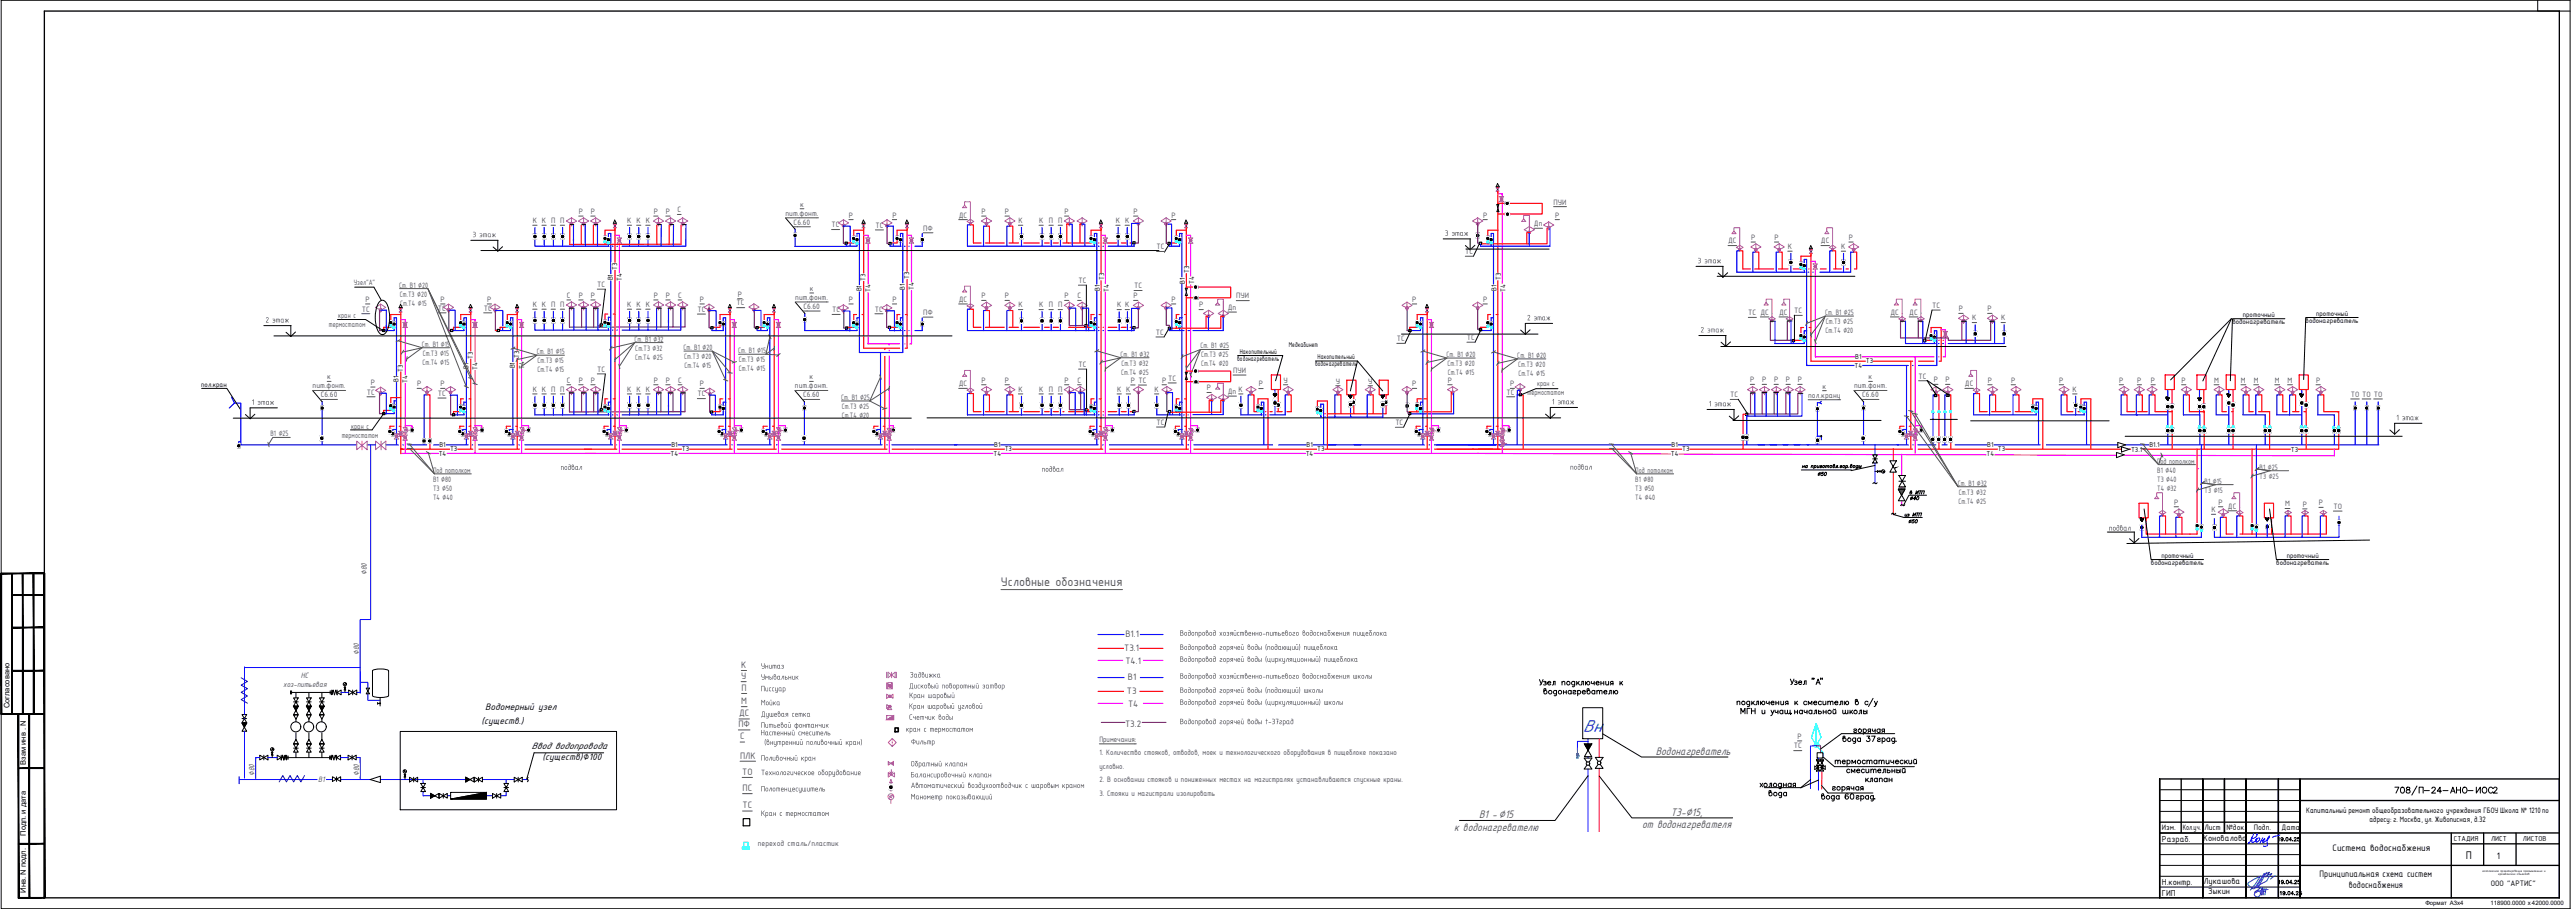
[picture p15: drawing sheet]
<svg xmlns="http://www.w3.org/2000/svg" width="1144mm" height="403mm" viewBox="0 0 1144 403" stroke-linecap="round" stroke-linejoin="round" font-family="sans-serif">
<defs><g id="words">
<text font-size="8.3" fill="#006edd" x="703.1" y="324.8">Вн</text>
<text font-size="7.5" x="1062.9" y="353.9">708/П-24-АНО-ИОС2</text>
<text font-size="6" fill="#545454" x="444.6" y="260.1">Условные обозначения</text>
<g font-size="5.4" fill="#545454">
<text x="735.5" y="334.9">Водонагреватель</text>
<text x="657.1" y="363.1">В1 -∅15</text>
<text x="742.2" y="362">Т3-∅15,</text>
<text x="645.9" y="368.6">к водонагревателю</text>
<text x="729.4" y="367.5">от водонагревателя</text>
</g>
<text font-size="5.3" x="1095.3" y="381">П</text>
<text font-size="4.9" x="806.8" y="212.4">50</text>
<g font-size="4.5" fill="#545454">
<text x="499.9" y="282.8">В1.1</text>
<text x="499.4" y="289.1">Т3.1</text>
<text x="329.3" y="296.4">К</text>
<text x="499.9" y="294.6">Т4.1</text>
<text x="329.2" y="301.3">У</text>
<text x="501" y="301.9">В1</text>
<text x="329.4" y="306.5">П</text>
<text x="500.6" y="308.1">Т3</text>
<text x="328.3" y="317.9">ДС</text>
<text x="329.3" y="312.4">М</text>
<text x="501.1" y="313.7">Т4</text>
<text x="328" y="322.7">ПФ</text>
<text x="499.8" y="322.4">Т3.2</text>
<text x="328.8" y="328.1">С</text>
<text x="328.7" y="336.6">ПЛК</text>
<text x="329.7" y="343.8">ТО</text>
<text x="329.8" y="351">ПС</text>
<text x="329.8" y="358.7">ТС</text>
</g>
<g font-size="4.5">
<text x="215.5" y="314.9">Водомерный узел</text>
<text x="213.8" y="321.4">(существ.)</text>
<text x="236" y="332.2">Ввод водопровода</text>
<text x="240.9" y="337.4">(существ)∅100</text>
<text x="1036.1" y="377.4">Система водоснабжения</text>
<text x="1109.1" y="381">1</text>
<text x="1030.4" y="389.3">Принципиальная схема систем</text>
<text x="1043.4" y="394.1">водоснабжения</text>
</g>
<g font-size="4.4">
<text x="847.4" y="220.5">в ИТП</text>
<text x="847.7" y="223">40</text>
<text x="845.2" y="230.4">из ИТП</text>
<text x="847" y="233.2">50</text>
</g>
<g font-size="4.1">
<text x="960.4" y="373.8">Разраб.</text>
<text x="978.7" y="373.2">Коновалова</text>
<text x="960.4" y="392.9">Н.контр.</text>
<text x="978.9" y="392.3">Лукашова</text>
<text x="960.4" y="397.7">ГИП</text>
<text x="980.9" y="396.8">Зыкин</text>
</g>
<g font-size="3.8">
<text x="960.3" y="368.4">Изм.</text>
<text x="969.6" y="368.4">Кол.уч.</text>
<text x="979.2" y="368.4">Лист</text>
<text x="989" y="368.4">№док.</text>
<text x="1001.1" y="368.4">Подп.</text>
<text x="1013.5" y="368.4">Дата</text>
<text x="1106.4" y="393.3">ООО &quot;АРТИС&quot;</text>
</g>
<g font-size="3.7" fill="#545454">
<text x="257.1" y="94.9">Р</text>
<text x="262.4" y="94.9">Р</text>
<text x="290.4" y="94.9">Р</text>
<text x="295.8" y="94.9">Р</text>
<text x="300.9" y="94.2">С</text>
<text x="348.9" y="95.7">пит.фонт.</text>
<text x="355.4" y="91.7">к</text>
<text x="436.1" y="94.9">Р</text>
<text x="446.4" y="94.9">Р</text>
<text x="472.9" y="94.9">Р</text>
<text x="503.5" y="94.9">Р</text>
<text x="690.1" y="90.8">ПУИ</text>
<text x="236.6" y="99">К К П П</text>
<text x="278.7" y="99">К К К</text>
<text x="352.5" y="99.7">С6.60</text>
<text x="369.4" y="100.9">ТС</text>
<text x="377.1" y="96.5">Р</text>
<text x="388.9" y="101">ТС</text>
<text x="396.4" y="96.5">Р</text>
<text x="425.9" y="96.5">ДС</text>
<text x="452.4" y="99">К</text>
<text x="461.5" y="99">К П П</text>
<text x="495.7" y="99">К К</text>
<text x="520.4" y="96.5">Р</text>
<text x="658.8" y="96.5">Р</text>
<text x="681.3" y="100.4">Дп</text>
<text x="690.8" y="96.5">Р</text>
<text x="209.9" y="105.2">3 этаж</text>
<text x="410.1" y="102.3">ПФ</text>
<text x="641.8" y="104.6">3 этаж</text>
<text x="777.9" y="106.4">Р</text>
<text x="788.2" y="106.4">Р</text>
<text x="821.3" y="106.4">Р</text>
<text x="513.8" y="110.6">ТС</text>
<text x="650.9" y="112.8">ТС</text>
<text x="767.6" y="108">ДС</text>
<text x="794.2" y="110.5">К</text>
<text x="808.9" y="108">ДС</text>
<text x="817.9" y="110.5">К</text>
<text x="754.1" y="116.8">3 этаж</text>
<text x="479" y="125.6">ТС</text>
<text x="157.2" y="126.5">Узел&quot;А&quot;</text>
<text x="177.3" y="127.6">Ст. В1 ∅20</text>
<text x="177.7" y="131.6">Ст.Т3 ∅20</text>
<text x="265.3" y="127.3">ТС</text>
<text x="327.7" y="131.6">Р</text>
<text x="359.7" y="129">к</text>
<text x="503.7" y="127.9">ТС</text>
<text x="162.4" y="133.9">Р</text>
<text x="177.7" y="135.6">Ст.Т4 ∅15</text>
<text x="194.5" y="137.8">ТС</text>
<text x="195.7" y="133.9">Р</text>
<text x="214.9" y="137.8">ТС</text>
<text x="216.4" y="133.9">Р</text>
<text x="236.6" y="136.2">К К П П</text>
<text x="251.8" y="132.2">С</text>
<text x="257.1" y="132.2">Р</text>
<text x="262.4" y="132.2">Р</text>
<text x="278.7" y="136.2">К К К</text>
<text x="290.4" y="132.2">Р</text>
<text x="295.8" y="132.2">Р</text>
<text x="301.2" y="132.2">С</text>
<text x="310.9" y="133.9">Р</text>
<text x="327.2" y="135.6">ТС</text>
<text x="353.3" y="133">пит.фонт.</text>
<text x="356.8" y="137">С6.60</text>
<text x="377.1" y="133.9">Р</text>
<text x="396.4" y="133.9">Р</text>
<text x="425.9" y="133.9">ДС</text>
<text x="436.1" y="132.3">Р</text>
<text x="446.4" y="132.3">Р</text>
<text x="452.4" y="136.4">К</text>
<text x="461.5" y="136.4">К П П</text>
<text x="472.9" y="132.3">Р</text>
<text x="478.7" y="132.3">С</text>
<text x="496.2" y="136.4">К К</text>
<text x="503.5" y="132.3">Р</text>
<text x="520.4" y="133.9">Р</text>
<text x="532.6" y="136.4">Р</text>
<text x="545.4" y="137.5">Дп</text>
<text x="549.2" y="132.4">ПУИ</text>
<text x="627.4" y="133.9">Р</text>
<text x="658.8" y="133.9">Р</text>
<text x="858.2" y="136.7">ТС</text>
<text x="117.9" y="143.1">2 этаж</text>
<text x="150.3" y="141.1">кран с</text>
<text x="160.7" y="138.3">ТС</text>
<text x="309.8" y="138.4">ТС</text>
<text x="369.6" y="138.6">ТС</text>
<text x="388.6" y="138.3">ТС</text>
<text x="410.1" y="139.7">ПФ</text>
<text x="678.3" y="142.2">2 этаж</text>
<text x="776.6" y="139.9">ТС ДС</text>
<text x="790.3" y="139.7">ДС</text>
<text x="797" y="139">ТС</text>
<text x="810.7" y="139.8">Ст. В1 ∅25</text>
<text x="811.1" y="143.8">Ст.Т3 ∅25</text>
<text x="839.7" y="139.7">ДС</text>
<text x="848.1" y="139.7">ДС</text>
<text x="870.1" y="138.1">Р</text>
<text x="876.1" y="142.2">К</text>
<text x="882.9" y="138.1">Р</text>
<text x="888.9" y="142.2">К</text>
<text x="146.1" y="145.2">термостатом</text>
<text x="513.5" y="148.5">ТС</text>
<text x="755.3" y="147.5">2 этаж</text>
<text x="811" y="147.8">Ст.Т4 ∅20</text>
<text x="187.4" y="153.8">Ст. В1 ∅15</text>
<text x="281.8" y="151.6">Ст. В1 ∅32</text>
<text x="282.2" y="155.5">Ст.Т3 ∅32</text>
<text x="303.6" y="155.3">Ст. В1 ∅20</text>
<text x="533.2" y="154.6">Ст. В1 ∅25</text>
<text x="620.5" y="151.4">ТС</text>
<text x="651.6" y="150.9">ТС</text>
<text x="187.7" y="161.8">Ст.Т4 ∅15</text>
<text x="187.8" y="157.8">Ст.Т3 ∅15</text>
<text x="238.4" y="157.1">Ст. В1 ∅15</text>
<text x="238.8" y="161.1">Ст.Т3 ∅15</text>
<text x="282.1" y="159.6">Ст.Т4 ∅25</text>
<text x="304" y="159.3">Ст.Т3 ∅20</text>
<text x="327.9" y="156.7">Ст. В1 ∅15</text>
<text x="328.2" y="160.7">Ст.Т3 ∅15</text>
<text x="497.7" y="158.3">Ст. В1 ∅32</text>
<text x="533.6" y="158.6">Ст.Т3 ∅25</text>
<text x="642.6" y="158.4">Ст. В1 ∅20</text>
<text x="674" y="158.8">Ст. В1 ∅20</text>
<text x="238.7" y="165.1">Ст.Т4 ∅15</text>
<text x="265.3" y="165">ТС</text>
<text x="304.1" y="163.3">Ст.Т4 ∅15</text>
<text x="328.1" y="164.7">Ст.Т4 ∅15</text>
<text x="479.1" y="162.8">ТС</text>
<text x="498" y="166.3">Ст.Т4 ∅25</text>
<text x="498.1" y="162.3">Ст.Т3 ∅32</text>
<text x="533.5" y="162.6">Ст.Т4 ∅20</text>
<text x="547.7" y="165.5">ПУИ</text>
<text x="643" y="162.4">Ст.Т3 ∅20</text>
<text x="643.1" y="166.4">Ст.Т4 ∅15</text>
<text x="674.4" y="162.8">Ст.Т3 ∅20</text>
<text x="674.5" y="166.8">Ст.Т4 ∅15</text>
<text x="138.9" y="172.3">пит.фонт.</text>
<text x="145.4" y="168.3">к</text>
<text x="164.7" y="170.8">Р</text>
<text x="185.3" y="171.4">Р</text>
<text x="195.7" y="171.4">Р</text>
<text x="236.6" y="173.9">К К П П</text>
<text x="251.8" y="169.8">С</text>
<text x="257.1" y="169.8">Р</text>
<text x="262.4" y="169.8">Р</text>
<text x="278.7" y="173.9">К К К</text>
<text x="290.4" y="169.8">Р</text>
<text x="295.8" y="169.8">Р</text>
<text x="301.2" y="169.8">С</text>
<text x="310.9" y="171.4">Р</text>
<text x="353.1" y="172.3">пит.фонт.</text>
<text x="359.6" y="168.3">к</text>
<text x="425.9" y="171.4">ДС</text>
<text x="436.1" y="169.8">Р</text>
<text x="446.4" y="169.8">Р</text>
<text x="452.4" y="173.9">К</text>
<text x="461.5" y="173.9">К П П</text>
<text x="472.9" y="169.8">Р</text>
<text x="478.7" y="169.8">С</text>
<text x="496.2" y="173.9">К К</text>
<text x="502.3" y="169.8">Р ТС</text>
<text x="512.8" y="173.9">К</text>
<text x="516.2" y="169.8">Р ТС</text>
<text x="536.1" y="173.2">Р</text>
<text x="550.2" y="173.9">К</text>
<text x="559.2" y="171.5">Р</text>
<text x="570.1" y="169.8">У</text>
<text x="593.4" y="170.2">У</text>
<text x="607.7" y="170.2">У</text>
<text x="627.4" y="171.4">Р</text>
<text x="643.1" y="169.8">Р</text>
<text x="670.9" y="171.4">Р</text>
<text x="682.8" y="171.5">кран с</text>
<text x="777.5" y="169.6">Р</text>
<text x="782.8" y="169.6">Р</text>
<text x="788.1" y="169.6">Р</text>
<text x="793.3" y="169.6">Р</text>
<text x="798.6" y="169.6">Р</text>
<text x="809.6" y="172.4">к</text>
<text x="823.6" y="172.3">пит.фонт.</text>
<text x="830.1" y="168.3">к</text>
<text x="852.2" y="168">ТС</text>
<text x="859" y="169.6">Р</text>
<text x="864.2" y="169.6">Р</text>
<text x="872.8" y="171.4">ДС</text>
<text x="883" y="169.8">Р</text>
<text x="893.4" y="169.8">Р</text>
<text x="914.7" y="169.8">Р</text>
<text x="920.7" y="173.9">К</text>
<text x="941.4" y="169.8">Р</text>
<text x="949.4" y="169.8">Р</text>
<text x="955.5" y="169.8">Р</text>
<text x="969.1" y="169.8">Р</text>
<text x="983.5" y="169.8">М</text>
<text x="995.4" y="169.8">М</text>
<text x="1001.1" y="169.8">М</text>
<text x="1010.5" y="169.8">М</text>
<text x="1016.1" y="169.8">М</text>
<text x="1028.8" y="169.8">Р</text>
<text x="111.8" y="179.6">1 этаж</text>
<text x="142.5" y="176.3">С6.60</text>
<text x="163" y="175.1">ТС</text>
<text x="194.5" y="175.7">ТС</text>
<text x="309.8" y="175.9">ТС</text>
<text x="356.7" y="176.3">С6.60</text>
<text x="373.6" y="177.4">Ст. В1 ∅25</text>
<text x="545.4" y="174.8">Дп</text>
<text x="669.3" y="175.1">ТС</text>
<text x="678.6" y="175.4">термостатом</text>
<text x="689.3" y="179.4">1 этаж</text>
<text x="768.6" y="176.3">ТС</text>
<text x="803.2" y="176.4">пол.крану</text>
<text x="827.2" y="176.3">С6.60</text>
<text x="1044.2" y="176.1">ТО ТО ТО</text>
<text x="373.9" y="185.4">Ст.Т4 ∅20</text>
<text x="374" y="181.4">Ст.Т3 ∅25</text>
<text x="759" y="180.3">1 этаж</text>
<text x="156" y="190.2">кран с</text>
<text x="513.7" y="188.5">ТС</text>
<text x="619.8" y="188.6">ТС</text>
<text x="1064.4" y="186.5">1 этаж</text>
<text x="120.1" y="193.6">В1 ∅25</text>
<text x="151.8" y="194.1">термостатом</text>
<text x="192.4" y="209.8">Под потолком</text>
<text x="248.9" y="208.5">подвал</text>
<text x="462.7" y="209.3">подвал</text>
<text x="697.4" y="208.4">подвал</text>
<text x="726.4" y="209.8">Под потолком</text>
<text x="958.2" y="205.7">Под потолком</text>
<text x="958.2" y="209.7">В1 ∅40</text>
<text x="1003.7" y="208.4">В1 ∅25</text>
<text x="192.4" y="213.8">В1 ∅80</text>
<text x="726.4" y="213.8">В1 ∅80</text>
<text x="869.7" y="215.5">Ст. В1 ∅32</text>
<text x="958.2" y="213.7">Т3 ∅40</text>
<text x="979.3" y="214.6">В1 ∅15</text>
<text x="1003.7" y="212.4">Т3 ∅25</text>
<text x="192.4" y="217.8">Т3 ∅50</text>
<text x="192.4" y="221.8">Т4 ∅40</text>
<text x="726.4" y="217.8">Т3 ∅50</text>
<text x="726.4" y="221.8">Т4 ∅40</text>
<text x="870.1" y="219.5">Ст.Т3 ∅32</text>
<text x="958.2" y="217.7">Т4 ∅32</text>
<text x="979.3" y="218.6">Т3 ∅15</text>
<text x="870" y="223.5">Ст.Т4 ∅25</text>
<text x="965.8" y="223.9">Р</text>
<text x="982.3" y="227.3">К</text>
<text x="985.5" y="223.9">Р</text>
<text x="989.7" y="225.7">ДС</text>
<text x="1015" y="224.7">М</text>
<text x="1022.9" y="224.9">Р</text>
<text x="1030.1" y="224.2">Р</text>
<text x="1036.5" y="225.8">ТО</text>
<text x="936.8" y="235.5">подвал</text>
<text x="163" y="255.1" transform="rotate(-90 163 255.1)">∅80</text>
<text x="524" y="282.1">Водопровод хозяйственно</text>
<text x="560.7" y="282.1">-питьевого водоснабжения пищеблока</text>
<text x="159.6" y="290.6" transform="rotate(-90 159.6 290.6)">∅80</text>
<text x="524" y="288.4">Водопровод горячей воды</text>
<text x="524" y="293.7">Водопровод горячей воды</text>
<text x="561.9" y="288.4">(подающий</text>
<text x="561.9" y="293.7">(циркуляционный</text>
<text x="576.8" y="288.4">) пищеблока</text>
<text x="585.7" y="293.7">) пищеблока</text>
<text x="125.8" y="304.7">хоз-питьевая</text>
<text x="133.7" y="300.7">НС</text>
<text x="337.9" y="301.6">Умывальник</text>
<text x="403.8" y="305.5">Дисковый поворотный затвор</text>
<text x="404.1" y="300.7">Задвижка</text>
<text x="524" y="301.2">Водопровод хозяйственно</text>
<text x="560.7" y="301.2">-питьевого водоснабжения школы</text>
<text x="403.8" y="309.8">Кран шаровый</text>
<text x="524" y="307.4">Водопровод горячей воды</text>
<text x="561.9" y="307.4">(подающий</text>
<text x="576.8" y="307.4">) школы</text>
<text x="337.9" y="313">Мойка</text>
<text x="403.7" y="314.5">Кран шаровый угловой</text>
<text x="524" y="312.8">Водопровод горячей воды</text>
<text x="561.9" y="312.8">(циркуляционный</text>
<text x="585.7" y="312.8">) школы</text>
<text x="337.9" y="318.1">Душевая сетка</text>
<text x="337.9" y="322.9">Питьевой фонтанчик</text>
<text x="403.8" y="319.4">Счетчик воды</text>
<text x="524" y="321.4">Водопровод горячей воды</text>
<text x="568" y="321.4">град</text>
<text x="337.8" y="326.3">Настенный смеситель</text>
<text x="402.3" y="324.7">кран с термостатом</text>
<text x="488.3" y="329.1">Примечания:</text>
<text x="798.5" y="327.8">Р</text>
<text x="339.4" y="330.5">(внутренний поливочный кран</text>
<text x="382.1" y="330.5">)</text>
<text x="404.6" y="330.3">Фильтр</text>
<text x="488.3" y="335.1">1. Количество стояков, отводов, моек и технологического оборудования в пищеблоке показано</text>
<text x="796.8" y="332.1">ТС</text>
<text x="338" y="337.5">Поливочный кран</text>
<text x="404.5" y="340.1">Обратный клапан</text>
<text x="488.3" y="341.1">условно.</text>
<text x="113.1" y="344.3" transform="rotate(-90 113.1 344.3)">∅80</text>
<text x="141.4" y="346.8">В1</text>
<text x="159.5" y="344.3" transform="rotate(-90 159.5 344.3)">∅80</text>
<text x="404.5" y="344.9">Балансировочный клапан</text>
<text x="488.3" y="347.1">2. В основании стояков и пониженных местах на магистралях устанавливаются спускные краны.</text>
<text x="338" y="351.2">Полотенцесушитель</text>
<text x="404.5" y="349.7">Автоматический воздухоотводчик с шаровым краном</text>
<text x="488.3" y="353.1">3. Стояки и магистрали изолировать</text>
<text x="404.6" y="354.7">Манометр показывающий</text>
<text x="338" y="362.1">Кран с термостатом</text>
<text x="336.7" y="375.5">переход сталь/пластик</text>
</g>
<g font-size="3.5">
<text x="1090.1" y="373.2">СТАДИЯ</text>
<text x="1106.6" y="373.2">ЛИСТ</text>
<text x="1120.7" y="373.2">ЛИСТОВ</text>
</g>
<g font-size="3.4">
<text x="274.1" y="119.8" transform="rotate(-90 274.1 119.8)">Т3</text>
<text x="272.2" y="124.5" transform="rotate(-90 272.2 124.5)">В1</text>
<text x="276.2" y="124.8" transform="rotate(-90 276.2 124.8)">Т4</text>
<text x="384.5" y="124.6" transform="rotate(-90 384.5 124.6)">Т3</text>
<text x="403.8" y="123.8" transform="rotate(-90 403.8 123.8)">Т3</text>
<text x="490.4" y="124.4" transform="rotate(-90 490.4 124.4)">Т3</text>
<text x="526.4" y="125.9" transform="rotate(-90 526.4 125.9)">В1</text>
<text x="528.3" y="121.2" transform="rotate(-90 528.3 121.2)">Т3</text>
<text x="666.7" y="124.4" transform="rotate(-90 666.7 124.4)">Т3</text>
<text x="382.6" y="129.3" transform="rotate(-90 382.6 129.3)">В1</text>
<text x="386.7" y="129.6" transform="rotate(-90 386.7 129.6)">Т4</text>
<text x="401.9" y="128.5" transform="rotate(-90 401.9 128.5)">В1</text>
<text x="406" y="128.8" transform="rotate(-90 406 128.8)">Т4</text>
<text x="488.5" y="129.1" transform="rotate(-90 488.5 129.1)">В1</text>
<text x="492.6" y="129.4" transform="rotate(-90 492.6 129.4)">Т4</text>
<text x="530.4" y="126.2" transform="rotate(-90 530.4 126.2)">Т4</text>
<text x="664.7" y="129.1" transform="rotate(-90 664.7 129.1)">В1</text>
<text x="668.8" y="129.4" transform="rotate(-90 668.8 129.4)">Т4</text>
<text x="991.6" y="143.7">водонагреватель</text>
<text x="996.3" y="140.8">проточный</text>
<text x="1024.2" y="143.1">водонагреватель</text>
<text x="1028.8" y="140.3">проточный</text>
<text x="572.5" y="153.8">Медкабинет</text>
<text x="210" y="159.2" transform="rotate(-90 210 159.2)">Т3</text>
<text x="230.7" y="158.8" transform="rotate(-90 230.7 158.8)">Т3</text>
<text x="549.6" y="160">водонагреватель</text>
<text x="550.7" y="157.1">Накопительный</text>
<text x="585.3" y="159.5">Накопительный</text>
<text x="824.1" y="159.3">В1</text>
<text x="828.8" y="161.2">Т3</text>
<text x="178.9" y="164.9" transform="rotate(-90 178.9 164.9)">Т3</text>
<text x="208" y="163.9" transform="rotate(-90 208 163.9)">В1</text>
<text x="212.1" y="164.2" transform="rotate(-90 212.1 164.2)">Т4</text>
<text x="228.7" y="163.5" transform="rotate(-90 228.7 163.5)">В1</text>
<text x="232.8" y="163.8" transform="rotate(-90 232.8 163.8)">Т4</text>
<text x="584.2" y="162.4">водонагреватель</text>
<text x="823.8" y="163.3">Т4</text>
<text x="89.4" y="171.7">пол.кран</text>
<text x="177" y="169.5" transform="rotate(-90 177 169.5)">В1</text>
<text x="181.1" y="169.9" transform="rotate(-90 181.1 169.9)">Т4</text>
<text x="194.9" y="202.4">Т4</text>
<text x="195.2" y="198.3">В1</text>
<text x="199.9" y="200.2">Т3</text>
<text x="297.9" y="202.4">Т4</text>
<text x="298.2" y="198.3">В1</text>
<text x="302.9" y="200.2">Т3</text>
<text x="441.3" y="202.4">Т4</text>
<text x="441.6" y="198.3">В1</text>
<text x="446.3" y="200.2">Т3</text>
<text x="580" y="202.4">Т4</text>
<text x="580.4" y="198.3">В1</text>
<text x="585.1" y="200.2">Т3</text>
<text x="742.2" y="202.4">Т4</text>
<text x="742.5" y="198.3">В1</text>
<text x="747.2" y="200.2">Т3</text>
<text x="882.5" y="202.4">Т4</text>
<text x="882.8" y="198.3">В1</text>
<text x="887.5" y="200.2">Т3</text>
<text x="946.6" y="200.5">Т3.1</text>
<text x="954.8" y="198.3">В1.1</text>
<text x="1017.6" y="200.4">Т3</text>
<text x="955.5" y="250.5">водонагреватель</text>
<text x="960.1" y="247.6">проточный</text>
<text x="1011.2" y="250.5">водонагреватель</text>
<text x="1015.8" y="247.6">проточный</text>
<text x="4.2" y="314.3" transform="rotate(-90 4.2 314.3)">Согласовано</text>
<text x="11.4" y="339.3" transform="rotate(-90 11.4 339.3)">Взам инв . N</text>
<text x="1024.4" y="360.8">Капитальный ремонт общеобразовательного учреждения ГБОУ Школа № 1210 по</text>
<text x="1052.5" y="364.8">адресу: г. Москва, ул. Живописная, д.32</text>
<text x="11.4" y="370.9" transform="rotate(-90 11.4 370.9)">Подп. и дата</text>
<text x="11.4" y="396.1" transform="rotate(-90 11.4 396.1)">Инв. N подл.</text>
</g>
<g font-size="2.7">
<text x="1077.4" y="401.7">Формат A3x4</text>
<text x="1106.3" y="401.7">118900.0000 x42000.0000</text>
</g>
<g font-size="1.5">
<text x="1102.7" y="386.7">комплексное проектирование промышленных и</text>
<text x="1109.7" y="388.3">гражданских объектов</text>
</g>
</g></defs>
<g fill="none" stroke="#00f" stroke-width=".51">
<path d="M431.1 99.8h-1.4v9.5h56.7M237.6 100.9v2.9M237.6 106.1v3.2h33M241.7 100.9v2.9M241.7 106.1v3.2M245.8 100.9v2.9M245.8 106.1v3.2M249.9 100.9v2.9M249.9 106.1v3.2M270.2 105.4v-1.8h1.1v88.9M270.2 107.3v2M272 109.3h.3"/>
<path d="M274 109.3h.3M276.3 109.3h28.3M279.7 100.9v2.9M279.7 106.1v3.2M283.7 100.9v2.9M283.7 106.1v3.2M287.8 100.9v2.9M287.8 106.1v3.2M380.7 107.3v2h-4.8M380.7 105.4v-1.8h1v52.8h19.3v-52.8h-1v1.8M395.4 109.3h5M400 107.3v2"/>
<path d="M401.8 109.3h.3M403.7 109.3h.1M409.7 107.3v2h-3.3M409.7 103.6v1.8M438.2 100.3h-1.3v9M448.6 100.3h-1.3v9M453.7 100.9v2.9M453.7 106.1v3.2M462.9 100.9v2.9M462.9 106.1v3.2M467 100.9v2.9M467 106.1v3.2"/>
<path d="M471.1 100.9v2.9M471.1 106.1v3.2M486.1 105.4v-1.8h1.1v88.9M486.1 107.3v2M487.9 109.3h.3M489.9 109.3h.3M492.2 109.3h11.6M496.7 100.9v2.9M496.7 106.1v3.2M500.7 100.9v2.9M500.7 106.1v3.2M524 107.3v2h-4.7"/>
<path d="M524 105.4v-1.8h1v88.9M662.4 105.4v-1.8h1v88.9M662.4 107.3v2M431.1 137.2h-1.4v9.5h56.7M438.2 137.8h-1.3v8.9M448.6 137.8h-1.3v8.9M453.7 138.3v2.9M462.9 138.3v2.9M467 138.3v2.9M471.1 138.3v2.9M497.2 138.3v2.9M500.8 138.3v2.9"/>
<path d="M175.1 142.8v-1.8h1v51.5M175.1 144.7v2h-4.7M206.1 142.8v-1.8h1.1v51.5M206.1 144.7v2h-4.7M226.8 142.8v-1.8h1.1v51.5M226.8 144.7v2h-4.6M321.3 142.8v-1.8h1v51.5M321.3 144.7v2h-5M340.9 142.8v-1.8h1v51.5M340.9 144.7v2M380.7 144.7v2h-23.2M381.7 141h-1v1.8"/>
<path d="M391.1 156.4v36.1M395.2 146.7h5.2M400 144.7v2M401 141h-1v1.8M401.8 146.7h.3M403.7 146.7h.1M409.7 144.7v2h-3.3M409.7 141v1.8M453.7 143.6v3.1M462.9 143.6v3.1M467 143.6v3.1M471.1 143.6v3.1"/>
<path d="M486.1 144.7v2M487.2 141h-1.1v1.8M487.9 146.7h.3M489.9 146.7h.3M492.2 146.7h11.6M497.2 143.6v3.1M500.8 143.6v3.1M519.4 146.7h6.6M524 144.2v2.5M525 141h-1v1.8M527.7 146.7h.8M529.9 146.7h13.5"/>
<path d="M631 142.8v-1.8h1.1v51.5M631 144.7v2h-4.2M662.4 144.7v2h-5.2M663.4 141h-1v1.8M189.7 175.2h-1.3v22.2M207.2 178.4h-1.1v1.9M237.6 175.8v2.8M241.7 175.8v2.8M245.8 175.8v2.8M249.9 175.8v2.8M271.3 178.4h-1.1v1.9M279.7 175.8v2.8"/>
<path d="M283.7 175.8v2.8M287.8 175.8v2.8M322.3 178.4h-1v1.9M431.1 174.6h-1.4v9.5h56.7M438.2 175.2h-1.3v8.9M448.6 175.2h-1.3v8.9M453.7 175.8v2.8M462.9 175.8v2.8M467 175.8v2.8M471.1 175.8v2.8M487.2 178.4h-1.1v1.9M497.2 175.8v2.8"/>
<path d="M501.3 175.8v2.8M513.9 175.8v2.8M525 178.4h-1v1.9M551.2 175.8v2.8M555.7 175.2h-1.3v8.9M572.2 175.2h-1.3v8.9h-6.8M587.9 179.4v18M593 175.2h1.3M632.1 178.4h-1.1v1.9M675.2 175.2h-1.3v22.2M171.4 197.4h5.6M176.1 190.6h-1.6v1"/>
<path d="M176.1 194.8v2.6M179 197.4h.2M181.2 197.4h8.3M192.6 197.4h15.4M206.1 182.2v1.9h-4.7M209.7 197.4h.3M212.5 197.4h15.9M230.5 197.4h.2M233.2 197.4h38.9M237.6 181v3.1h33M241.7 181v3.1M245.8 181v3.1"/>
<path d="M249.9 181v3.1M270.2 182.2v1.9M272 184.1h.3M273.9 197.4h.1M274 184.1h.3M276.3 184.1h26.1M276.4 197.4h46.7M279.7 181v3.1M283.7 181v3.1M287.8 181v3.1M321.3 182.2v1.9M325.1 197.4h.2"/>
<path d="M327.5 197.4h15M344.9 197.4h.3M347.2 197.4h44.6M393.9 197.4h.2M396.2 197.4h91.6M453.7 181v3.1M462.9 181v3.1M467 181v3.1M471.1 181v3.1M486.1 182.2v1.9M487.9 184.1h.3M489.8 197.4h.2"/>
<path d="M489.9 184.1h.3M492.2 184.1h11.6M492.8 197.4h32.9M497.2 181v3.1M501.3 181v3.1M513.9 181v3.1h10.5M524 182.2v1.9M525.8 184.1h.3M527.7 197.4h.3M527.7 184.1h.1M530.3 197.4h35M551.2 181v3.1h9.5"/>
<path d="M560.3 180.3v-1.9h1.1v19M560.3 182.2v1.9M562.1 184.1h.3M568 197.4h64.7M626.7 183.6h7M631 182.2v1.4M634.5 183.6h1M634.8 197.4h.2M636.2 183.6h9.5M637.2 197.4h210.5M852 197.4h7.9M862.6 197.4h2.4"/>
<path d="M868.5 197.4h37.8M909.1 197.4h31.7M944.1 197.4h112.6"/>
</g>
<g fill="none" stroke="#f00" stroke-width=".51">
<path d="M431.1 99.8h1.3v8h3.4M665.4 84.9v106.4M273.2 101.3v90M273.2 102.2h-4.4v2.6M379.2 106.7v1.1h-3.2M383.6 101.3v53.2h16M383.6 102.2h-4.4v2.6M398.5 106.7v1.1h-3.2M402.9 102.2h-4.4v2.6M402.9 101.6v52.9h-.8M437.7 107.8h8.4M438.2 100.3h1.3v7.5"/>
<path d="M448.2 107.8h4.3M448.6 100.3h1.3v7.5M454.8 107.8h6.9M464 107.8h2.1M467.8 107.8h2.4M484.7 106.7v1.1h-12.6M488 107.8h.2M489.1 102.2h-4.4v2.6M489.1 101.1v90.2M490 107.8h.2M492.3 107.8h3.8M498.1 107.8h2.2"/>
<path d="M502 107.8h1.1M522.5 106.7v1.1h-3.2M527 101v26.8M527 102.2h-4.5v2.6M660.9 106.7v1.5M665.4 102.2h-4.5v2.6M209.1 139.6h-4.4v2.6M209.1 138.5v52.8M229.8 138.3v53M229.8 139.6h-4.4v2.6M324.3 139.6h-4.5v2.6M324.3 138.4v52.9"/>
<path d="M343.9 139.6h-4.5v2.6M343.9 138.2v53.1M380.5 139.6h-1.3v2.6M382.9 139.6h.7M399.7 139.6h-1.2v2.6M402.1 139.6h.8M431.1 137.2h1.3v8h3.4M438.2 137.8h1.3v7.4M448.6 137.8h1.3v7.4M486.1 139.6h-1.4v2.6M488.2 139.6h.9M523.8 139.6h-1.3v2.6"/>
<path d="M526.2 139.6h.8M527 129.1v.7M527 131.1v60.2M634 138.3v53M634 139.6h-4.5v2.6M662.2 139.6h-1.3v2.6M664.6 139.6h.8M173.6 142.2v-2.6h4.4v51.7M173.6 144.2v1h-3.2v1.5M204.7 144.2v1h-3.3v1.4M225.4 144.2v1h-3.3v1.4M319.8 144.2v1h-3.2"/>
<path d="M339.4 144.2v1h-3.2M379.2 144.2v1h-3.2M393 154.5v.7M393 158.2v33.1M398.5 144.2v1h-3.2M437.7 145.2h8.4M448.2 145.2h4.3M454.8 145.2h6.9M464 145.2h2.1M467.8 145.2h2.4M484.7 144.2v1h-10M488 145.2h.2"/>
<path d="M490 145.2h.2M492.3 145.2h3.8M498.1 145.2h2.2M502 145.2h1.1M522.5 144.2v1.5h-3M629.5 144.2v1h-3.2M660.9 144.2v1h-3.3M189.7 175.2h1.3v24.1M205.9 177h-1.2v2.7M208.3 177h.8M270 177h-1.2v2.7M272.4 177h.8"/>
<path d="M321.1 177h-1.3v2.7M323.5 177h.8M431.1 174.6h1.3v8.1h3.4M438.2 175.2h1.3v7.5M448.6 175.2h1.3v7.5M486 177h-1.3v2.7M488.3 177h.8M523.8 177h-1.3v2.7M526.2 177h.8M555.7 175.2h1.3v7.5h2M558.8 179.7v-2.7h4.5v22.3M572.2 175.2h1.4v7.5h-1.9"/>
<path d="M589.6 177.9v21.3M594.3 175.2h1.4M631.5 177h-2v2.7M632.4 177h1.6M675.2 175.2h1.4v24.1M175.1 189.1h-1.9v1.4M177.3 189.1h.7M178 193.6v7.7M179 199.3h-1h32M204.7 181.6v1.1h-3.3v1.4M212.7 199.3h18.1M233.2 199.3h40.8"/>
<path d="M276.3 199.3h48.9M319.8 181.6v1.1h-3.2M327.6 199.3h17.3M347.2 199.3h46.8M396.3 199.3h9.8M406.3 199.3h83.6M437.7 182.7h8.4M448.2 182.7h4.3M454.8 182.7h6.9M464 182.7h2.1M467.8 182.7h2.4M472.1 182.7h.6"/>
<path d="M484.7 181.6v1.1h-10M488 182.7h.2M490 182.7h.2M492.3 182.7h3.8M493 199.3h34.9M498.1 182.7h2.2M502 182.7h1.1M522.5 181.6v1.3M530.3 199.3h104.7M558.8 181.6v1.1M562.1 182.7h.2M564.1 182.7h1.1"/>
<path d="M567.2 182.7h2.4M629.4 180.9v1.9M637.2 199.3h212.4M852.1 199.3h90.3M945.8 199.3h93.1"/>
</g>
<g fill="none" stroke="#f0f" stroke-width=".51">
<path d="M665.4 86h1.9v1.2M667.3 89.7v102.3M273.2 104.4h1.9v1.2M275.1 107.9v81.8M383.6 104.4h2v1.2M385.6 107.9v44.7h14M402.9 104.4h2v1.2M404.9 107.9v44.7h-.8M489.1 104.4h1.9v1.2M491 107.9v81.8M527 104.4h1.9v1.2M528.9 107.9v84.1"/>
<path d="M178 141.8h2v1.2M180 145.3v44.4M209.1 141.8h1.9v1.2M211 145.3v44.4M229.8 141.8h1.9v1.2M231.7 145.3v44.4M324.3 141.8h1.9v1.2M326.2 145.3v44.4M343.9 141.8h1.9v1.2M345.8 145.3v46.7M395 152.6v.6M395 155.4v.3"/>
<path d="M395 157.9v34.1M401.8 152.6h.3M634 141.8h1.9v1.2M635.9 145.3v46.7M180 188.9h3.1v1M180 192v1M180 195.3v5.9M178 201.2h490M656 201.2l284.2 .8M943.1 202l93.9 .3M976.5 207.9h.2"/>
</g>
<g fill="none" stroke="#000" stroke-width=".44">
<path d="M.5 .1h1141.2v403.1h-1141.2zM1127.3 .1v4.8h14.4M236.9 103.8l1.5 2.3h-1.5l1.5-2.3zM240.9 103.8l1.6 2.3h-1.6l1.6-2.3zM245 103.8l1.6 2.3h-1.6l1.6-2.3zM249.1 103.8l1.6 2.3h-1.6l1.6-2.3zM268.1 104.8h1.3l-1.3 1.9h1.3zM269.6 105.4h1.3l-1.3 1.9h1.3zM278.9 103.8l1.5 2.3h-1.5l1.5-2.3zM283 103.8l1.5 2.3h-1.5l1.5-2.3zM287.1 103.8l1.5 2.3h-1.5l1.5-2.3zM378.6 104.8h1.3l-1.3 1.9h1.3z"/>
<path d="M380 105.4h1.3l-1.3 1.9h1.3zM397.9 104.8h1.2l-1.2 1.9h1.2zM399.4 105.4h1.2l-1.2 1.9h1.2zM409 105.4h1.3l-1.3 1.9h1.3zM453 103.8l1.5 2.3h-1.5l1.5-2.3zM462.1 103.8l1.6 2.3h-1.6l1.6-2.3zM466.2 103.8l1.5 2.3h-1.5l1.5-2.3zM470.3 103.8l1.5 2.3h-1.5l1.5-2.3zM484 104.8h1.3l-1.3 1.9h1.3zM485.5 105.4h1.3l-1.3 1.9h1.3zM495.9 103.8l1.5 2.3h-1.5l1.5-2.3zM500 103.8l1.5 2.3h-1.5l1.5-2.3z"/>
<path d="M521.9 104.8h1.3l-1.3 1.9h1.3zM523.3 105.4h1.3l-1.3 1.9h1.3zM660.3 104.8h1.3l-1.3 1.9h1.3zM661.7 105.4h1.3l-1.3 1.9h1.3zM173 142.2h1.2l-1.2 2h1.2zM174.4 142.8h1.3l-1.3 1.9h1.3zM204 142.2h1.3l-1.3 2h1.3zM205.5 142.8h1.2l-1.2 1.9h1.2zM224.7 142.2h1.3l-1.3 2h1.3zM226.2 142.8h1.2l-1.2 1.9h1.2zM319.2 142.2h1.3l-1.3 2h1.3zM320.7 142.8h1.2l-1.2 1.9h1.2z"/>
<path d="M338.8 142.2h1.3l-1.3 2h1.3zM340.3 142.8h1.2l-1.2 1.9h1.2zM378.6 142.2h1.3l-1.3 2h1.3zM380 142.8h1.3l-1.3 1.9h1.3zM397.9 142.2h1.2l-1.2 2h1.2zM399.4 142.8h1.2l-1.2 1.9h1.2zM409 142.8h1.3l-1.3 1.9h1.3zM453 141.2l1.5 2.4h-1.5l1.5-2.4zM466.2 141.2l1.5 2.4h-1.5l1.5-2.4zM470.3 141.2l1.5 2.4h-1.5l1.5-2.4zM484 142.2h1.3l-1.3 2h1.3zM485.5 142.8h1.3l-1.3 1.9h1.3z"/>
<path d="M496.4 141.2l1.6 2.4h-1.6l1.6-2.4zM500.1 141.2l1.5 2.4h-1.5l1.5-2.4zM521.9 141.7h1.3l-1.3 1.9h1.3zM523.3 142.2h1.3l-1.3 1.9h1.3zM628.9 142.2h1.3l-1.3 2h1.3zM630.4 142.8h1.2l-1.2 1.9h1.2zM660.3 142.2h1.3l-1.3 2h1.3zM661.7 142.8h1.3l-1.3 1.9h1.3zM204 179.7h1.3l-1.3 1.9h1.3zM236.9 178.6l1.5 2.4h-1.5l1.5-2.4zM240.9 178.6l1.6 2.4h-1.6l1.6-2.4zM245 178.6l1.6 2.4h-1.6l1.6-2.4z"/>
<path d="M249.1 178.6l1.6 2.4h-1.6l1.6-2.4zM268.1 179.7h1.3l-1.3 1.9h1.3zM278.9 178.6l1.5 2.4h-1.5l1.5-2.4zM283 178.6l1.5 2.4h-1.5l1.5-2.4zM287.1 178.6l1.5 2.4h-1.5l1.5-2.4zM319.2 179.7h1.3l-1.3 1.9h1.3zM453 178.6l1.5 2.4h-1.5l1.5-2.4zM462.1 178.6l1.6 2.4h-1.6l1.6-2.4zM466.2 178.6l1.5 2.4h-1.5l1.5-2.4zM470.3 178.6l1.5 2.4h-1.5l1.5-2.4zM484 179.7h1.3l-1.3 1.9h1.3zM496.4 178.6l1.6 2.4h-1.6l1.6-2.4z"/>
<path d="M500.5 178.6l1.6 2.4h-1.6l1.6-2.4zM513.1 178.6l1.5 2.4h-1.5l1.5-2.4zM521.9 179.7h1.3l-1.3 1.9h1.3zM550.5 178.6l1.5 2.4h-1.5l1.5-2.4zM558.2 179.7h1.3l-1.3 1.9h1.3zM628.8 178.9h1.3l-1.3 1.9h1.3zM172.5 190.5h1.3l-1.3 1.9h1.3zM173.8 191.6h1.4l-1.4 1.9h1.4zM182.4 189.9h1.3l-1.3 1.9h1.3zM205.5 180.3h1.2l-1.2 1.9h1.2zM269.6 180.3h1.3l-1.3 1.9h1.3zM320.7 180.3h1.2l-1.2 1.9h1.2z"/>
<path d="M485.5 180.3h1.3l-1.3 1.9h1.3zM523.3 180.3h1.3l-1.3 1.9h1.3zM559.7 180.3h1.2l-1.2 1.9h1.2zM630.4 180.3h1.2l-1.2 1.9h1.2zM395 348.1h1.5l-1.5 2.3h1.5zM959.3 398.4h177.6"/>
</g>
<g fill="#fff" stroke="#fff" stroke-width=".44">
<path d="M173 142.2h1.2l-.6 1z"/>
<path d="M173.6 143.2l.6 1h-1.2z"/>
<path d="M174.4 142.8h1.3l-.6 1z"/>
<path d="M175.1 143.8l.6 .9h-1.3z"/>
<path d="M173.8 191.6h1.4l-.7 .9z"/>
<path d="M174.5 192.5l.7 1h-1.4z"/>
<path d="M172.5 190.5h1.3l-.6 .9z"/>
<path d="M173.2 191.4l.6 1h-1.3z"/>
<path d="M182.4 189.9h1.3l-.6 .9z"/>
<path d="M183.1 190.8l.6 1h-1.3z"/>
<path d="M204 142.2h1.3l-.6 1z"/>
<path d="M204.7 143.2l.6 1h-1.3z"/>
<path d="M205.5 142.8h1.2l-.6 1z"/>
<path d="M206.1 143.8l.6 .9h-1.2z"/>
<path d="M204 179.7h1.3l-.6 .9z"/>
<path d="M204.7 180.6l.6 1h-1.3z"/>
<path d="M205.5 180.3h1.2l-.6 .9z"/>
<path d="M206.1 181.2l.6 1h-1.2z"/>
<path d="M224.7 142.2h1.3l-.6 1z"/>
<path d="M225.4 143.2l.6 1h-1.3z"/>
<path d="M226.2 142.8h1.2l-.6 1z"/>
<path d="M226.8 143.8l.6 .9h-1.2z"/>
<path d="M236.9 178.6h1.5l-.8 1.2z"/>
<path d="M237.6 179.8l.8 1.2h-1.5z"/>
<path d="M240.9 178.6h1.6l-.8 1.2z"/>
<path d="M241.7 179.8l.8 1.2h-1.6z"/>
<path d="M245 178.6h1.6l-.8 1.2z"/>
<path d="M245.8 179.8l.8 1.2h-1.6z"/>
<path d="M249.1 178.6h1.6l-.8 1.2z"/>
<path d="M249.9 179.8l.8 1.2h-1.6z"/>
<path d="M268.1 179.7h1.3l-.6 .9z"/>
<path d="M268.8 180.6l.6 1h-1.3z"/>
<path d="M269.6 180.3h1.3l-.7 .9z"/>
<path d="M270.2 181.2l.7 1h-1.3z"/>
<path d="M278.9 178.6h1.5l-.7 1.2z"/>
<path d="M279.7 179.8l.7 1.2h-1.5z"/>
<path d="M283 178.6h1.5l-.8 1.2z"/>
<path d="M283.7 179.8l.8 1.2h-1.5z"/>
<path d="M287.1 178.6h1.5l-.8 1.2z"/>
<path d="M287.8 179.8l.8 1.2h-1.5z"/>
<path d="M236.9 103.8h1.5l-.8 1.1z"/>
<path d="M237.6 104.9l.8 1.2h-1.5z"/>
<path d="M240.9 103.8h1.6l-.8 1.1z"/>
<path d="M241.7 104.9l.8 1.2h-1.6z"/>
<path d="M245 103.8h1.6l-.8 1.1z"/>
<path d="M245.8 104.9l.8 1.2h-1.6z"/>
<path d="M249.1 103.8h1.6l-.8 1.1z"/>
<path d="M249.9 104.9l.8 1.2h-1.6z"/>
<path d="M268.1 104.8h1.3l-.6 1z"/>
<path d="M268.8 105.8l.6 .9h-1.3z"/>
<path d="M269.6 105.4h1.3l-.7 1z"/>
<path d="M270.2 106.4l.7 .9h-1.3z"/>
<path d="M278.9 103.8h1.5l-.7 1.1z"/>
<path d="M279.7 104.9l.7 1.2h-1.5z"/>
<path d="M283 103.8h1.5l-.8 1.1z"/>
<path d="M283.7 104.9l.8 1.2h-1.5z"/>
<path d="M287.1 103.8h1.5l-.8 1.1z"/>
<path d="M287.8 104.9l.8 1.2h-1.5z"/>
<path d="M319.2 142.2h1.3l-.7 1z"/>
<path d="M319.8 143.2l.7 1h-1.3z"/>
<path d="M320.7 142.8h1.2l-.6 1z"/>
<path d="M321.3 143.8l.6 .9h-1.2z"/>
<path d="M319.2 179.7h1.3l-.7 .9z"/>
<path d="M319.8 180.6l.7 1h-1.3z"/>
<path d="M320.7 180.3h1.2l-.6 .9z"/>
<path d="M321.3 181.2l.6 1h-1.2z"/>
<path d="M338.8 142.2h1.3l-.7 1z"/>
<path d="M339.4 143.2l.7 1h-1.3z"/>
<path d="M340.3 142.8h1.2l-.6 1z"/>
<path d="M340.9 143.8l.6 .9h-1.2z"/>
<path d="M378.6 104.8h1.3l-.7 1z"/>
<path d="M379.2 105.8l.7 .9h-1.3z"/>
<path d="M380 105.4h1.3l-.6 1z"/>
<path d="M380.7 106.4l.6 .9h-1.3z"/>
<path d="M378.6 142.2h1.3l-.7 1z"/>
<path d="M379.2 143.2l.7 1h-1.3z"/>
<path d="M380 142.8h1.3l-.6 1z"/>
<path d="M380.7 143.8l.6 .9h-1.3z"/>
<path d="M397.9 104.8h1.2l-.6 1z"/>
<path d="M398.5 105.8l.6 .9h-1.2z"/>
<path d="M399.4 105.4h1.2l-.6 1z"/>
<path d="M400 106.4l.6 .9h-1.2z"/>
<path d="M397.9 142.2h1.2l-.6 1z"/>
<path d="M398.5 143.2l.6 1h-1.2z"/>
<path d="M399.4 142.8h1.2l-.6 1z"/>
<path d="M400 143.8l.6 .9h-1.2z"/>
<path d="M462.1 103.8h1.6l-.8 1.1z"/>
<path d="M462.9 104.9l.8 1.2h-1.6z"/>
<path d="M466.2 103.8h1.5l-.7 1.1z"/>
<path d="M467 104.9l.7 1.2h-1.5z"/>
<path d="M470.3 103.8h1.5l-.7 1.1z"/>
<path d="M471.1 104.9l.7 1.2h-1.5z"/>
<path d="M484 104.8h1.3l-.6 1z"/>
<path d="M484.7 105.8l.6 .9h-1.3z"/>
<path d="M485.5 105.4h1.3l-.7 1z"/>
<path d="M486.1 106.4l.7 .9h-1.3z"/>
<path d="M495.9 103.8h1.5l-.7 1.1z"/>
<path d="M496.7 104.9l.7 1.2h-1.5z"/>
<path d="M500 103.8h1.5l-.8 1.1z"/>
<path d="M500.7 104.9l.8 1.2h-1.5z"/>
<path d="M409 142.8h1.3l-.6 1z"/>
<path d="M409.7 143.8l.6 .9h-1.3z"/>
<path d="M409 105.4h1.3l-.6 1z"/>
<path d="M409.7 106.4l.6 .9h-1.3z"/>
<path d="M453 103.8h1.5l-.8 1.1z"/>
<path d="M453.7 104.9l.8 1.2h-1.5z"/>
<path d="M466.2 141.2h1.5l-.7 1.2z"/>
<path d="M467 142.4l.7 1.2h-1.5z"/>
<path d="M470.3 141.2h1.5l-.7 1.2z"/>
<path d="M471.1 142.4l.7 1.2h-1.5z"/>
<path d="M484 142.2h1.3l-.6 1z"/>
<path d="M484.7 143.2l.6 1h-1.3z"/>
<path d="M485.5 142.8h1.3l-.7 1z"/>
<path d="M486.1 143.8l.7 .9h-1.3z"/>
<path d="M496.4 141.2h1.6l-.8 1.2z"/>
<path d="M497.2 142.4l.8 1.2h-1.6z"/>
<path d="M500.1 141.2h1.5l-.8 1.2z"/>
<path d="M500.8 142.4l.8 1.2h-1.5z"/>
<path d="M453 141.2h1.5l-.8 1.2z"/>
<path d="M453.7 142.4l.8 1.2h-1.5z"/>
<path d="M462.1 178.6h1.6l-.8 1.2z"/>
<path d="M462.9 179.8l.8 1.2h-1.6z"/>
<path d="M466.2 178.6h1.5l-.7 1.2z"/>
<path d="M467 179.8l.7 1.2h-1.5z"/>
<path d="M470.3 178.6h1.5l-.7 1.2z"/>
<path d="M471.1 179.8l.7 1.2h-1.5z"/>
<path d="M484 179.7h1.3l-.6 .9z"/>
<path d="M484.7 180.6l.6 1h-1.3z"/>
<path d="M485.5 180.3h1.3l-.7 .9z"/>
<path d="M486.1 181.2l.7 1h-1.3z"/>
<path d="M496.4 178.6h1.6l-.8 1.2z"/>
<path d="M497.2 179.8l.8 1.2h-1.6z"/>
<path d="M500.5 178.6h1.6l-.8 1.2z"/>
<path d="M501.3 179.8l.8 1.2h-1.6z"/>
<path d="M453 178.6h1.5l-.8 1.2z"/>
<path d="M453.7 179.8l.8 1.2h-1.5z"/>
<path d="M521.9 104.8h1.3l-.7 1z"/>
<path d="M522.5 105.8l.7 .9h-1.3z"/>
<path d="M523.3 105.4h1.3l-.6 1z"/>
<path d="M524 106.4l.6 .9h-1.3z"/>
<path d="M521.9 141.7h1.3l-.7 1z"/>
<path d="M522.5 142.7l.7 .9h-1.3z"/>
<path d="M523.3 142.2h1.3l-.6 .9z"/>
<path d="M524 143.1l.6 1h-1.3z"/>
<path d="M521.9 179.7h1.3l-.7 .9z"/>
<path d="M522.5 180.6l.7 1h-1.3z"/>
<path d="M523.3 180.3h1.3l-.6 .9z"/>
<path d="M524 181.2l.6 1h-1.3z"/>
<path d="M513.1 178.6h1.5l-.7 1.2z"/>
<path d="M513.9 179.8l.7 1.2h-1.5z"/>
<path d="M558.2 179.7h1.3l-.7 .9z"/>
<path d="M558.8 180.6l.7 1h-1.3z"/>
<path d="M559.7 180.3h1.2l-.6 .9z"/>
<path d="M560.3 181.2l.6 1h-1.2z"/>
<path d="M550.5 178.6h1.5l-.8 1.2z"/>
<path d="M551.2 179.8l.8 1.2h-1.5z"/>
<path d="M628.8 178.9h1.3l-.6 1z"/>
<path d="M629.5 179.9l.6 .9h-1.3z"/>
<path d="M630.4 180.3h1.2l-.6 .9z"/>
<path d="M631 181.2l.6 1h-1.2z"/>
<path d="M628.9 142.2h1.3l-.7 1z"/>
<path d="M629.5 143.2l.7 1h-1.3z"/>
<path d="M630.4 142.8h1.2l-.6 1z"/>
<path d="M631 143.8l.6 .9h-1.2z"/>
<path d="M660.3 142.2h1.3l-.7 1z"/>
<path d="M660.9 143.2l.7 1h-1.3z"/>
<path d="M661.7 142.8h1.3l-.6 1z"/>
<path d="M662.4 143.8l.6 .9h-1.3z"/>
<path d="M660.3 104.8h1.3l-.7 1z"/>
<path d="M660.9 105.8l.7 .9h-1.3z"/>
<path d="M661.7 105.4h1.3l-.6 1z"/>
<path d="M662.4 106.4l.6 .9h-1.3z"/>
<path d="M395 348.1h1.5l-.7 1.2z"/>
<path d="M395.8 349.3l.7 1.1h-1.5z"/>
</g>
<g fill="#000" stroke="#000" stroke-width=".44">
<path d="M237.2 104.9h.4zM237.3 105.2l.3-.3-.2 .4zM237.6 104.9v.5z"/>
<path d="M237.6 104.9v.5zM237.6 104.9l.4 .3-.2 .1zM237.6 104.9l.4 .3z"/>
<path d="M237.4 104.6l.2 .3zM237.4 104.6l.2 .3-.3-.2zM237.3 104.7l.3 .2z"/>
<path d="M237.6 104.9l.4-.2zM237.8 104.6l.2 .1-.4 .2zM237.6 104.5v.4z"/>
<path d="M241.3 104.9h.4zM241.4 105.2l.3-.3zM241.7 104.9l-.2 .4 .2 .1z"/>
<path d="M241.7 104.9v.5zM241.7 104.9l.3 .4zM241.7 104.9h.5z"/>
<path d="M241.5 104.6l.2 .3v-.4zM241.5 104.6l.2 .3zM241.4 104.7l-.1 .2h.4z"/>
<path d="M241.7 104.9h.5zM242 104.6l-.3 .3zM241.7 104.5v.4z"/>
<path d="M245.4 104.9h.4zM245.4 105.2l.4-.3-.2 .4zM245.8 104.9v.5z"/>
<path d="M245.8 104.9v.5zM245.8 104.9l.4 .3-.2 .1zM245.8 104.9l.4 .3z"/>
<path d="M245.6 104.6l.2 .3zM245.6 104.6l.2 .3-.4-.2zM245.4 104.7l.4 .2z"/>
<path d="M245.8 104.9l.4-.2zM246 104.6l.2 .1-.4 .2zM245.8 104.5v.4z"/>
<path d="M249.4 104.9h.5zM249.5 105.2l.4-.3zM249.9 104.9l-.2 .4 .2 .1z"/>
<path d="M249.9 104.9v.5zM249.9 104.9l.2 .4zM249.9 104.9h.4z"/>
<path d="M249.7 104.6l.2 .3v-.4zM249.7 104.6l.2 .3zM249.5 104.7l-.1 .2h.5z"/>
<path d="M249.9 104.9h.4zM250.1 104.6l-.2 .3zM249.9 104.5v.4z"/>
<path d="M268.5 105.6l.3 .2zM268.6 105.5l.2 .3zM268.6 105.5l.2 .3z"/>
<path d="M268.8 105.8l-.2 .3zM268.5 106l.3-.2zM268.4 105.8h.4z"/>
<path d="M268.8 105.4v.4zM269 105.5l-.2 .3zM268.8 105.8h.3z"/>
<path d="M268.8 105.8h.3zM268.8 105.8l.3 .2zM268.8 105.8l.2 .3z"/>
<path d="M269.9 106.2l.3 .2zM269.9 106.2l.3 .2zM270.1 106l.1 .4z"/>
<path d="M270.2 106.4l-.1 .3zM269.9 106.6l.3-.2zM269.9 106.4h.3z"/>
<path d="M270.2 106v.4zM270.4 106l-.2 .4zM270.2 106.4l.3-.2z"/>
<path d="M270.2 106.4l.3 .2zM270.2 106.4l.3 .2zM270.2 106.4l.2 .3z"/>
<path d="M279.3 104.9h.4zM279.3 105.2l.4-.3-.2 .4zM279.7 104.9v.5z"/>
<path d="M279.7 104.9v.5zM279.7 104.9l.4 .3-.2 .1zM279.7 104.9l.4 .3z"/>
<path d="M279.5 104.6l.2 .3zM279.5 104.6l.2 .3-.4-.2zM279.3 104.7l.4 .2z"/>
<path d="M279.7 104.9l.4-.2zM279.9 104.6l.2 .1-.4 .2zM279.7 104.5v.4z"/>
<path d="M283.3 104.9h.4zM283.4 105.2l.3-.3-.2 .4zM283.7 104.9v.5z"/>
<path d="M283.7 104.9v.5zM283.7 104.9l.4 .3-.1 .1zM283.7 104.9l.4 .3z"/>
<path d="M283.5 104.6l.2 .3zM283.5 104.6l.2 .3-.3-.2zM283.4 104.7l.3 .2z"/>
<path d="M283.7 104.9l.4-.2zM284 104.6l.1 .1-.4 .2zM283.7 104.5v.4z"/>
<path d="M287.4 104.9h.4zM287.5 105.2l.3-.3-.2 .4zM287.8 104.9v.5z"/>
<path d="M287.8 104.9v.5zM287.8 104.9l.4 .3-.1 .1zM287.8 104.9l.4 .3z"/>
<path d="M287.6 104.6l.2 .3zM287.6 104.6l.2 .3-.3-.2zM287.5 104.7l.3 .2z"/>
<path d="M287.8 104.9l.4-.2zM288.1 104.6l.1 .1-.4 .2zM287.8 104.5v.4z"/>
<path d="M378.9 105.6l.3 .2zM379 105.5l.2 .3zM379 105.5l.2 .3z"/>
<path d="M379.2 105.8l-.2 .3zM378.9 106l.3-.2zM378.9 105.8h.3z"/>
<path d="M379.2 105.4v.4zM379.4 105.5l-.2 .3zM379.2 105.8l.3-.2z"/>
<path d="M379.2 105.8l.3 .2zM379.2 105.8l.3 .2zM379.2 105.8l.2 .3z"/>
<path d="M380.4 106.2l.3 .2zM380.4 106.2l.3 .2zM380.5 106l.2 .4z"/>
<path d="M380.7 106.4l-.2 .3zM380.4 106.6l.3-.2zM380.3 106.4h.4z"/>
<path d="M380.7 106v.4zM380.9 106l-.2 .4zM380.7 106.4h.4z"/>
<path d="M380.7 106.4h.4zM380.7 106.4l.3 .2zM380.7 106.4l.2 .3z"/>
<path d="M398.2 105.6l.3 .2zM398.3 105.5l.2 .3zM398.3 105.5l.2 .3z"/>
<path d="M398.5 105.8l-.2 .3zM398.2 106l.3-.2zM398.2 105.8h.3z"/>
<path d="M398.5 105.4v.4zM398.7 105.5l-.2 .3zM398.5 105.8h.4z"/>
<path d="M398.5 105.8h.4zM398.5 105.8l.3 .2zM398.5 105.8l.2 .3z"/>
<path d="M399.7 106.2l.3 .2zM399.7 106.2l.3 .2zM399.8 106l.2 .4z"/>
<path d="M400 106.4l-.2 .3zM399.7 106.6l.3-.2zM399.6 106.4h.4z"/>
<path d="M400 106v.4zM400.2 106l-.2 .4zM400 106.4l.3-.2z"/>
<path d="M400 106.4l.3 .2zM400 106.4l.3 .2zM400 106.4l.2 .3z"/>
<path d="M409.4 106.2l.3 .2zM409.4 106.2l.3 .2zM409.5 106l.2 .4z"/>
<path d="M409.7 106.4l-.2 .3zM409.4 106.6l.3-.2zM409.3 106.4h.4z"/>
<path d="M409.7 106v.4zM409.9 106l-.2 .4zM409.7 106.4l.3-.2z"/>
<path d="M409.7 106.4h.4zM409.7 106.4l.3 .2zM409.7 106.4l.2 .3z"/>
<path d="M453.3 104.9h.4zM453.4 105.2l.3-.3-.2 .4zM453.7 104.9v.5z"/>
<path d="M453.7 104.9v.5zM453.7 104.9l.4 .3-.1 .1zM453.7 104.9l.4 .3z"/>
<path d="M453.5 104.6l.2 .3zM453.5 104.6l.2 .3-.3-.2zM453.4 104.7l.3 .2z"/>
<path d="M453.7 104.9l.4-.2zM454 104.6l.1 .1-.4 .2zM453.7 104.5v.4z"/>
<path d="M462.4 104.9h.5zM462.5 105.2l.4-.3-.2 .4zM462.9 104.9v.5z"/>
<path d="M462.9 104.9v.5zM462.9 104.9l.2 .4zM462.9 104.9h.4z"/>
<path d="M462.7 104.6l.2 .3zM462.7 104.6l.2 .3-.4-.2zM462.5 104.7l-.1 .2h.5z"/>
<path d="M462.9 104.9h.4zM463.1 104.6l-.2 .3zM462.9 104.5v.4z"/>
<path d="M466.5 104.9h.5zM466.6 105.2l.4-.3-.3 .4zM467 104.9v.5z"/>
<path d="M467 104.9v.5zM467 104.9l.3 .3-.1 .1zM467 104.9l.3 .3z"/>
<path d="M466.7 104.6l.3 .3zM466.7 104.6l.3 .3-.4-.2zM466.6 104.7l.4 .2z"/>
<path d="M467 104.9l.3-.2zM467.2 104.6l.1 .1-.3 .2zM467 104.5v.4z"/>
<path d="M470.6 104.9h.5zM470.7 105.2l.4-.3-.2 .4zM471.1 104.9v.5z"/>
<path d="M471.1 104.9v.5zM471.1 104.9l.2 .4zM471.1 104.9h.4z"/>
<path d="M470.9 104.6l.2 .3zM470.9 104.6l.2 .3-.4-.2zM470.7 104.7l-.1 .2h.5z"/>
<path d="M471.1 104.9h.4zM471.3 104.6l-.2 .3zM471.1 104.5v.4z"/>
<path d="M484.4 105.6l.3 .2zM484.5 105.5l.2 .3zM484.5 105.5l.2 .3z"/>
<path d="M484.7 105.8l-.2 .3zM484.4 106l.3-.2zM484.3 105.8h.4z"/>
<path d="M484.7 105.4v.4zM484.8 105.5l-.1 .3zM484.7 105.8h.3z"/>
<path d="M484.7 105.8h.3zM484.7 105.8l.2 .2zM484.7 105.8l.1 .3z"/>
<path d="M485.8 106.2l.3 .2zM485.8 106.2l.3 .2zM485.9 106l.2 .4z"/>
<path d="M486.1 106.4l-.2 .3zM485.8 106.6l.3-.2zM485.8 106.4h.3z"/>
<path d="M486.1 106v.4zM486.3 106l-.2 .4zM486.1 106.4l.3-.2z"/>
<path d="M486.1 106.4l.3 .2zM486.1 106.4l.3 .2zM486.1 106.4l.2 .3z"/>
<path d="M496.3 104.9h.4zM496.3 105.2l.4-.3-.2 .4zM496.7 104.9v.5z"/>
<path d="M496.7 104.9v.5zM496.7 104.9l.4 .3-.2 .1zM496.7 104.9l.4 .3z"/>
<path d="M496.5 104.6l.2 .3zM496.5 104.6l.2 .3-.4-.2zM496.3 104.7l.4 .2z"/>
<path d="M496.7 104.9l.4-.2zM496.9 104.6l.2 .1-.4 .2zM496.7 104.5v.4z"/>
<path d="M500.3 104.9h.4zM500.4 105.2l.3-.3-.2 .4zM500.7 104.9v.5z"/>
<path d="M500.7 104.9v.5zM500.7 104.9l.4 .3-.1 .1zM500.7 104.9l.4 .3z"/>
<path d="M500.5 104.6l.2 .3zM500.5 104.6l.2 .3-.3-.2zM500.4 104.7l.3 .2z"/>
<path d="M500.7 104.9l.4-.2zM501 104.6l.1 .1-.4 .2zM500.7 104.5v.4z"/>
<path d="M522.2 105.6l.3 .2zM522.3 105.5l.2 .3zM522.3 105.5l.2 .3z"/>
<path d="M522.5 105.8l-.2 .3zM522.2 106l.3-.2zM522.2 105.8h.3z"/>
<path d="M522.5 105.4v.4zM522.7 105.5l-.2 .3zM522.5 105.8l.3-.2z"/>
<path d="M522.5 105.8l.3 .2zM522.5 105.8l.3 .2zM522.5 105.8l.2 .3z"/>
<path d="M523.7 106.2l.3 .2zM523.7 106.2l.3 .2zM523.8 106l.2 .4z"/>
<path d="M524 106.4l-.2 .3zM523.7 106.6l.3-.2zM523.6 106.4h.4z"/>
<path d="M524 106v.4zM524.2 106l-.2 .4zM524 106.4h.4z"/>
<path d="M524 106.4h.4zM524 106.4l.2 .3zM524 106.4l.2 .3z"/>
<path d="M660.6 105.6l.3 .2zM660.7 105.5l.2 .3zM660.7 105.5l.2 .3z"/>
<path d="M660.9 105.8l-.2 .3zM660.6 106l.3-.2zM660.5 105.8h.4z"/>
<path d="M660.9 105.4v.4zM661.1 105.5l-.2 .3zM660.9 105.8l.3-.2z"/>
<path d="M660.9 105.8l.3 .2zM660.9 105.8l.3 .2zM660.9 105.8l.2 .3z"/>
<path d="M662.1 106.2l.3 .2zM662.1 106.2l.3 .2zM662.2 106l.2 .4z"/>
<path d="M662.4 106.4l-.2 .3zM662.1 106.6l.3-.2zM662 106.4h.4z"/>
<path d="M662.4 106v.4zM662.5 106l-.1 .4zM662.4 106.4h.3z"/>
<path d="M662.4 106.4h.3zM662.4 106.4l.1 .3zM662.4 106.4l.1 .3z"/>
<path d="M173.3 143l.3 .2zM173.3 143l.3 .2zM173.4 142.9l.2 .3z"/>
<path d="M173.6 143.2l-.2 .3zM173.3 143.4l.3-.2zM173.2 143.2h.4z"/>
<path d="M173.6 142.8v.4zM173.8 142.9l-.2 .3zM173.6 143.2h.4z"/>
<path d="M173.6 143.2h.4zM173.6 143.2l.3 .2zM173.6 143.2l.2 .3z"/>
<path d="M174.8 143.6l.3 .2zM174.8 143.6l.3 .2zM174.9 143.5l.2 .3z"/>
<path d="M175.1 143.8l-.2 .3zM174.8 144l.3-.2zM174.7 143.8h.4z"/>
<path d="M175.1 143.4v.4zM175.2 143.5l-.1 .3zM175.1 143.8l.3-.2z"/>
<path d="M175.1 143.8l.3 .2zM175.1 143.8l.3 .2zM175.1 143.8l.1 .3z"/>
<path d="M204.3 143l.4 .2zM204.3 143l.4 .2zM204.5 142.9l.2 .3z"/>
<path d="M204.7 143.2l-.2 .3zM204.3 143.4l.4-.2zM204.3 143.2h.4z"/>
<path d="M204.7 142.8v.4zM204.8 142.9l-.1 .3zM204.7 143.2l.3-.2z"/>
<path d="M204.7 143.2l.3 .2zM204.7 143.2l.3 .2zM204.7 143.2l.1 .3z"/>
<path d="M205.8 143.6l.3 .2zM205.8 143.6l.3 .2zM205.9 143.5l.2 .3z"/>
<path d="M206.1 143.8l-.2 .3zM205.8 144l.3-.2zM205.8 143.8h.3z"/>
<path d="M206.1 143.4v.4zM206.3 143.5l-.2 .3zM206.1 143.8h.4z"/>
<path d="M206.1 143.8h.4zM206.1 143.8l.3 .2zM206.1 143.8l.2 .3z"/>
<path d="M225 143l.4 .2zM225 143l.4 .2zM225.1 142.9l.3 .3z"/>
<path d="M225.4 143.2l-.3 .3zM225 143.4l.4-.2zM225 143.2h.4z"/>
<path d="M225.4 142.8v.4zM225.5 142.9l-.1 .3zM225.4 143.2l.3-.2z"/>
<path d="M225.4 143.2l.3 .2zM225.4 143.2l.3 .2zM225.4 143.2l.1 .3z"/>
<path d="M226.5 143.6l.3 .2zM226.5 143.6l.3 .2zM226.6 143.5l.2 .3z"/>
<path d="M226.8 143.8l-.2 .3zM226.5 144l.3-.2zM226.5 143.8h.3z"/>
<path d="M226.8 143.4v.4zM227 143.5l-.2 .3zM226.8 143.8h.4z"/>
<path d="M226.8 143.8h.4zM226.8 143.8l.2 .3zM226.8 143.8l.2 .3z"/>
<path d="M319.6 143l.2 .2zM319.6 143l.2 .2zM319.7 142.9l.1 .3z"/>
<path d="M319.8 143.2l-.1 .3zM319.6 143.4l.2-.2zM319.5 143.2h.3z"/>
<path d="M319.8 142.8v.4zM320 142.9l-.2 .3zM319.8 143.2l.3-.2z"/>
<path d="M319.8 143.2l.3 .2zM319.8 143.2l.3 .2zM319.8 143.2l.2 .3z"/>
<path d="M321 143.6l.3 .2zM321 143.6l.3 .2zM321.1 143.5l.2 .3z"/>
<path d="M321.3 143.8l-.2 .3zM321 144l.3-.2zM321 143.8h.3z"/>
<path d="M321.3 143.4v.4zM321.5 143.5l-.2 .3zM321.3 143.8h.4z"/>
<path d="M321.3 143.8h.4zM321.3 143.8l.3 .2zM321.3 143.8l.2 .3z"/>
<path d="M339.2 143l.2 .2zM339.2 143l.2 .2zM339.3 142.9l.1 .3z"/>
<path d="M339.4 143.2l-.1 .3zM339.2 143.4l.2-.2zM339.1 143.2h.3z"/>
<path d="M339.4 142.8v.4zM339.6 142.9l-.2 .3zM339.4 143.2l.3-.2z"/>
<path d="M339.4 143.2l.3 .2zM339.4 143.2l.3 .2zM339.4 143.2l.2 .3z"/>
<path d="M340.6 143.6l.3 .2zM340.6 143.6l.3 .2zM340.7 143.5l.2 .3z"/>
<path d="M340.9 143.8l-.2 .3zM340.6 144l.3-.2zM340.6 143.8h.3z"/>
<path d="M340.9 143.4v.4zM341.1 143.5l-.2 .3zM340.9 143.8h.4z"/>
<path d="M340.9 143.8h.4zM340.9 143.8l.3 .2zM340.9 143.8l.2 .3z"/>
<path d="M378.9 143l.3 .2zM378.9 143l.3 .2zM379 142.9l.2 .3z"/>
<path d="M379.2 143.2l-.2 .3zM378.9 143.4l.3-.2zM378.9 143.2h.3z"/>
<path d="M379.2 142.8v.4zM379.4 142.9l-.2 .3zM379.2 143.2l.3-.2z"/>
<path d="M379.2 143.2l.3 .2zM379.2 143.2l.3 .2zM379.2 143.2l.2 .3z"/>
<path d="M380.4 143.6l.3 .2zM380.4 143.6l.3 .2zM380.5 143.5l.2 .3z"/>
<path d="M380.7 143.8l-.2 .3zM380.4 144l.3-.2zM380.3 143.8h.4z"/>
<path d="M380.7 143.4v.4zM380.9 143.5l-.2 .3zM380.7 143.8h.4z"/>
<path d="M380.7 143.8h.4zM380.7 143.8l.3 .2zM380.7 143.8l.2 .3z"/>
<path d="M398.2 143l.3 .2zM398.2 143l.3 .2zM398.3 142.9l.2 .3z"/>
<path d="M398.5 143.2l-.2 .3zM398.2 143.4l.3-.2zM398.2 143.2h.3z"/>
<path d="M398.5 142.8v.4zM398.7 142.9l-.2 .3zM398.5 143.2h.4z"/>
<path d="M398.5 143.2h.4zM398.5 143.2l.3 .2zM398.5 143.2l.2 .3z"/>
<path d="M399.7 143.6l.3 .2zM399.7 143.6l.3 .2zM399.8 143.5l.2 .3z"/>
<path d="M400 143.8l-.2 .3zM399.7 144l.3-.2zM399.6 143.8h.4z"/>
<path d="M400 143.4v.4zM400.2 143.5l-.2 .3zM400 143.8l.3-.2z"/>
<path d="M400 143.8l.3 .2zM400 143.8l.3 .2zM400 143.8l.2 .3z"/>
<path d="M409.4 143.6l.3 .2zM409.4 143.6l.3 .2zM409.5 143.5l.2 .3z"/>
<path d="M409.7 143.8l-.2 .3zM409.4 144l.3-.2zM409.3 143.8h.4z"/>
<path d="M409.7 143.4v.4zM409.9 143.5l-.2 .3zM409.7 143.8h.4z"/>
<path d="M409.7 143.8h.4zM409.7 143.8l.3 .2zM409.7 143.8l.2 .3z"/>
<path d="M453.3 142.4l.1 .2 .3-.2zM453.4 142.6l.3-.2zM453.7 142.4v.4z"/>
<path d="M453.7 142.4v.4zM453.7 142.4l.4 .2zM453.7 142.4l.4 .2 .1-.2z"/>
<path d="M453.5 142l.2 .4v-.5zM453.4 142.2l.3 .2zM453.4 142.2l.3 .2z"/>
<path d="M453.7 142.4l.4-.2zM454 142l-.3 .4zM453.7 141.9v.5z"/>
<path d="M466.5 142.4l.1 .2 .4-.2zM466.6 142.6l.4-.2zM467 142.4v.4z"/>
<path d="M467 142.4v.4zM467 142.4l.3 .2zM467 142.4l.3 .2 .1-.2z"/>
<path d="M466.7 142l.3 .4v-.5zM466.6 142.2l.4 .2zM466.6 142.2l.4 .2z"/>
<path d="M467 142.4l.3-.2zM467.2 142l-.2 .4zM467 141.9v.5z"/>
<path d="M470.6 142.4l.1 .2 .4-.2zM470.7 142.6l.4-.2zM471.1 142.4v.4z"/>
<path d="M471.1 142.4v.4zM471.1 142.4l.2 .3zM471.1 142.4l.3 .2 .1-.2z"/>
<path d="M470.9 142l.2 .4v-.5zM470.7 142.2l.4 .2zM470.7 142.2l-.1 .2h.5z"/>
<path d="M471.1 142.4h.4zM471.3 142l-.2 .4zM471.1 141.9v.5z"/>
<path d="M484.4 143l.3 .2zM484.4 143l.3 .2zM484.5 142.9l.2 .3z"/>
<path d="M484.7 143.2l-.2 .3zM484.4 143.4l.3-.2zM484.3 143.2h.4z"/>
<path d="M484.7 142.8v.4zM484.8 142.9l-.1 .3zM484.7 143.2h.3z"/>
<path d="M484.7 143.2h.3zM484.7 143.2l.2 .2zM484.7 143.2l.1 .3z"/>
<path d="M485.8 143.6l.3 .2zM485.8 143.6l.3 .2zM485.9 143.5l.2 .3z"/>
<path d="M486.1 143.8l-.2 .3zM485.8 144l.3-.2zM485.8 143.8h.3z"/>
<path d="M486.1 143.4v.4zM486.3 143.5l-.2 .3zM486.1 143.8l.3-.2z"/>
<path d="M486.1 143.8l.3 .2zM486.1 143.8l.3 .2zM486.1 143.8l.2 .3z"/>
<path d="M496.8 142.4v.2l.4-.2zM496.8 142.6l.4-.2zM497.2 142.4v.4z"/>
<path d="M497.2 142.4v.4l.2-.1zM497.2 142.4l.4 .2zM497.2 142.4l.4 .2v-.2z"/>
<path d="M497 142l.2 .4v-.5zM497 142l.2 .4zM496.8 142.2v.2h.4z"/>
<path d="M497.2 142.4h.4zM497.4 142l-.2 .4zM497.2 141.9v.5l.2-.4z"/>
<path d="M500.4 142.4v.2l.4-.2zM500.4 142.6l.4-.2zM500.8 142.4v.4z"/>
<path d="M500.8 142.4v.4zM500.8 142.4l.2 .3zM500.8 142.4l.4 .2v-.2z"/>
<path d="M500.6 142l.2 .4v-.5zM500.4 142.2l.4 .2zM500.4 142.2v.2h.4z"/>
<path d="M500.8 142.4h.4zM501 142l-.2 .4zM500.8 141.9v.5z"/>
<path d="M522.2 142.5l.3 .2zM522.3 142.3l.2 .4zM522.3 142.3l.2 .4z"/>
<path d="M522.5 142.7l-.2 .3zM522.2 142.8l.3-.1zM522.2 142.7h.3z"/>
<path d="M522.5 142.3v.4zM522.7 142.3l-.2 .4zM522.5 142.7l.3-.2z"/>
<path d="M522.5 142.7l.3 .1zM522.5 142.7l.3 .1zM522.5 142.7l.2 .3z"/>
<path d="M523.7 143l.3 .1zM523.7 143l.3 .1zM523.8 142.8l.2 .3z"/>
<path d="M524 143.1l-.2 .3zM523.7 143.3l.3-.2zM523.6 143.1h.4z"/>
<path d="M524 142.8v.3zM524.2 142.8l-.2 .3zM524 143.1h.4z"/>
<path d="M524 143.1h.4zM524 143.1l.2 .3zM524 143.1l.2 .3z"/>
<path d="M629.2 143l.3 .2zM629.2 143l.3 .2zM629.3 142.9l.2 .3z"/>
<path d="M629.5 143.2l-.2 .3zM629.2 143.4l.3-.2zM629.2 143.2h.3z"/>
<path d="M629.5 142.8v.4zM629.7 142.9l-.2 .3zM629.5 143.2h.4z"/>
<path d="M629.5 143.2h.4zM629.5 143.2l.2 .3zM629.5 143.2l.2 .3z"/>
<path d="M630.7 143.6l.3 .2zM630.7 143.6l.3 .2zM630.8 143.5l.2 .3z"/>
<path d="M631 143.8l-.2 .3zM630.7 144l.3-.2zM630.6 143.8h.4z"/>
<path d="M631 143.4v.4zM631.2 143.5l-.2 .3zM631 143.8l.3-.2z"/>
<path d="M631 143.8l.3 .2zM631 143.8l.3 .2zM631 143.8l.2 .3z"/>
<path d="M660.6 143l.3 .2zM660.6 143l.3 .2zM660.7 142.9l.2 .3z"/>
<path d="M660.9 143.2l-.2 .3zM660.6 143.4l.3-.2zM660.5 143.2h.4z"/>
<path d="M660.9 142.8v.4zM661.1 142.9l-.2 .3zM660.9 143.2l.3-.2z"/>
<path d="M660.9 143.2l.3 .2zM660.9 143.2l.3 .2zM660.9 143.2l.2 .3z"/>
<path d="M662.1 143.6l.3 .2zM662.1 143.6l.3 .2zM662.2 143.5l.2 .3z"/>
<path d="M662.4 143.8l-.2 .3zM662.1 144l.3-.2zM662 143.8h.4z"/>
<path d="M662.4 143.4v.4zM662.5 143.5l-.1 .3zM662.4 143.8h.3z"/>
<path d="M662.4 143.8h.3zM662.4 143.8l.1 .3zM662.4 143.8l.1 .3z"/>
<path d="M237.2 179.8h.4zM237.3 180l.3-.2zM237.6 179.8v.5z"/>
<path d="M237.4 179.5l.2 .3v-.4zM237.4 179.5l.2 .3-.3-.2zM237.3 179.6l.3 .2z"/>
<path d="M237.6 179.8l.4-.2zM237.8 179.5l.2 .1-.4 .2zM237.6 179.4v.4z"/>
<path d="M241.3 179.8h.4zM241.4 180l.3-.2zM241.7 179.8l-.2 .4 .2 .1z"/>
<path d="M241.5 179.5l.2 .3v-.4zM241.5 179.5l.2 .3zM241.4 179.6l-.1 .2h.4z"/>
<path d="M241.7 179.8h.5zM242 179.5l-.3 .3zM241.7 179.4v.4z"/>
<path d="M245.4 179.8h.4zM245.4 180l.4-.2zM245.8 179.8v.5z"/>
<path d="M245.6 179.5l.2 .3v-.4zM245.6 179.5l.2 .3-.4-.2zM245.4 179.6l.4 .2z"/>
<path d="M245.8 179.8l.4-.2zM246 179.5l.2 .1-.4 .2zM245.8 179.4v.4z"/>
<path d="M249.4 179.8h.5zM249.5 180l.4-.2zM249.9 179.8l-.2 .4 .2 .1z"/>
<path d="M249.7 179.5l.2 .3v-.4zM249.7 179.5l.2 .3zM249.5 179.6l-.1 .2h.5z"/>
<path d="M249.9 179.8h.4zM250.1 179.5l-.2 .3zM249.9 179.4v.4z"/>
<path d="M279.3 179.8h.4zM279.3 180l.4-.2zM279.7 179.8v.5z"/>
<path d="M279.5 179.5l.2 .3v-.4zM279.5 179.5l.2 .3-.4-.2zM279.3 179.6l.4 .2z"/>
<path d="M279.7 179.8l.4-.2zM279.9 179.5l.2 .1-.4 .2zM279.7 179.4v.4z"/>
<path d="M283.3 179.8h.4zM283.4 180l.3-.2zM283.7 179.8v.5z"/>
<path d="M283.5 179.5l.2 .3v-.4zM283.5 179.5l.2 .3-.3-.2zM283.4 179.6l.3 .2z"/>
<path d="M283.7 179.8l.4-.2zM284 179.5l.1 .1-.4 .2zM283.7 179.4v.4z"/>
<path d="M287.4 179.8h.4zM287.5 180l.3-.2zM287.8 179.8v.5z"/>
<path d="M287.6 179.5l.2 .3v-.4zM287.6 179.5l.2 .3-.3-.2zM287.5 179.6l.3 .2z"/>
<path d="M287.8 179.8l.4-.2zM288.1 179.5l.1 .1-.4 .2zM287.8 179.4v.4z"/>
<path d="M453.3 179.8h.4zM453.4 180l.3-.2zM453.7 179.8v.5z"/>
<path d="M453.5 179.5l.2 .3v-.4zM453.5 179.5l.2 .3-.3-.2zM453.4 179.6l.3 .2z"/>
<path d="M453.7 179.8l.4-.2zM454 179.5l.1 .1-.4 .2zM453.7 179.4v.4z"/>
<path d="M462.4 179.8h.5zM462.5 180l.4-.2zM462.9 179.8v.5z"/>
<path d="M462.7 179.5l.2 .3v-.4zM462.7 179.5l.2 .3-.4-.2zM462.5 179.6l-.1 .2h.5z"/>
<path d="M462.9 179.8h.4zM463.1 179.5l-.2 .3zM462.9 179.4v.4z"/>
<path d="M466.5 179.8h.5zM466.6 180l.4-.2zM467 179.8v.5z"/>
<path d="M466.7 179.5l.3 .3v-.4zM466.7 179.5l.3 .3-.4-.2zM466.6 179.6l.4 .2z"/>
<path d="M467 179.8l.3-.2zM467.2 179.5l.1 .1-.3 .2zM467 179.4v.4z"/>
<path d="M470.6 179.8h.5zM470.7 180l.4-.2zM471.1 179.8v.5z"/>
<path d="M470.9 179.5l.2 .3v-.4zM470.9 179.5l.2 .3-.4-.2zM470.7 179.6l-.1 .2h.5z"/>
<path d="M471.1 179.8h.4zM471.3 179.5l-.2 .3zM471.1 179.4v.4z"/>
<path d="M496.8 179.8h.4zM496.8 180l.4-.2zM497.2 179.8v.5z"/>
<path d="M497 179.5l.2 .3v-.4zM497 179.5l.2 .3zM496.8 179.6v.2h.4z"/>
<path d="M497.2 179.8h.4zM497.4 179.5l-.2 .3zM497.2 179.4v.4l.2-.3z"/>
<path d="M500.9 179.8h.4zM500.9 180l.4-.2zM501.3 179.8v.5z"/>
<path d="M501.1 179.5l.2 .3v-.4zM501.1 179.5l.2 .3-.4-.2zM500.9 179.6l.4 .2z"/>
<path d="M501.3 179.8l.4-.2zM501.5 179.5l.2 .1-.4 .2zM501.3 179.4v.4z"/>
<path d="M513.4 179.8h.5zM513.5 180l.4-.2zM513.9 179.8l-.3 .4 .3 .1z"/>
<path d="M513.6 179.5l.3 .3v-.4zM513.6 179.5l.3 .3zM513.5 179.6l-.1 .2h.5z"/>
<path d="M513.9 179.8h.4zM514.1 179.5l-.2 .3zM513.9 179.4v.4z"/>
<path d="M550.8 179.8h.4zM550.9 180l.3-.2zM551.2 179.8v.5z"/>
<path d="M551 179.5l.2 .3v-.4zM551 179.5l.2 .3-.3-.2zM550.9 179.6l-.1 .2h.4z"/>
<path d="M551.2 179.8l.4-.2zM551.5 179.5l.1 .1-.4 .2zM551.2 179.4v.4z"/>
<path d="M629.1 179.7l.4 .2zM629.1 179.7l.4 .2zM629.3 179.5l.2 .4z"/>
<path d="M629.5 179.5v.4zM629.6 179.5l-.1 .4zM629.5 179.9l.3-.2z"/>
<path d="M629.5 179.9l.3 .1zM629.5 179.9l.3 .1zM629.5 179.9l.1 .3z"/>
<path d="M172.9 191.3l.3 .1zM172.9 191.3l.3 .1zM173 191.1l.2 .3z"/>
<path d="M173.2 191.4l-.2 .4zM172.9 191.6l.3-.2zM172.8 191.4h.4z"/>
<path d="M173.2 191.1v.3zM173.4 191.1l-.2 .3zM173.2 191.4l.3-.1z"/>
<path d="M173.2 191.4l.3 .2zM173.2 191.4l.2 .4zM173.2 191.4v.4z"/>
<path d="M174.2 192.3l.3 .2zM174.2 192.3l.3 .2zM174.3 192.2l.2 .3z"/>
<path d="M174.5 192.5l-.2 .3zM174.2 192.7l.3-.2zM174.1 192.5h.4z"/>
<path d="M174.5 192.2v.3zM174.7 192.2l-.2 .3zM174.5 192.5l.3-.2z"/>
<path d="M174.5 192.5l.3 .2zM174.5 192.5l.3 .2zM174.5 192.5l.2 .3z"/>
<path d="M182.8 190.6l.3 .2zM182.8 190.6l.3 .2zM182.9 190.5l.2 .3z"/>
<path d="M183.1 190.8l-.2 .3zM182.8 191l.3-.2zM182.7 190.8h.4z"/>
<path d="M183.1 190.5v.3zM183.2 190.5l-.1 .3zM183.1 190.8l.3-.2z"/>
<path d="M183.1 190.8l.3 .2zM183.1 190.8l.3 .2zM183.1 190.8l.1 .3z"/>
<path d="M204.3 180.5l.4 .1zM204.3 180.5l.4 .1zM204.5 180.3l.2 .3z"/>
<path d="M204.7 180.6v.4zM204.3 180.8l.4-.2zM204.3 180.6h.4z"/>
<path d="M204.7 180.3v.3zM204.8 180.3l-.1 .3zM204.7 180.6l.3-.1z"/>
<path d="M204.7 180.6l.3 .2zM204.7 180.6l.3 .2zM204.7 180.6v.4z"/>
<path d="M205.8 181.1l.3 .1zM205.8 181.1l.3 .1zM205.9 180.9l.2 .3z"/>
<path d="M206.1 181.2v.4zM205.8 181.4l.3-.2zM205.8 181.2h.3z"/>
<path d="M206.1 180.9v.3zM206.3 180.9l-.2 .3zM206.1 181.2h.4z"/>
<path d="M206.1 181.2h.4zM206.1 181.2l.3 .2zM206.1 181.2v.4z"/>
<path d="M237.6 179.8v.5zM237.6 179.8l.4 .2zM237.6 179.8l.4 .2z"/>
<path d="M241.7 179.8v.5zM241.7 179.8l.4 .2zM241.7 179.8h.5z"/>
<path d="M245.8 179.8v.5zM245.8 179.8l.4 .2zM245.8 179.8l.4 .2z"/>
<path d="M249.9 179.8v.5zM249.9 179.8l.4 .2zM249.9 179.8h.4z"/>
<path d="M268.5 180.5l.3 .1zM268.5 180.5l.3 .1zM268.6 180.3l.2 .3z"/>
<path d="M268.8 180.6v.4zM268.5 180.8l.3-.2zM268.4 180.6h.4z"/>
<path d="M268.8 180.3v.3zM269 180.3l-.2 .3zM268.8 180.6h.3z"/>
<path d="M268.8 180.6h.3zM268.8 180.6l.3 .2zM268.8 180.6v.4z"/>
<path d="M269.9 181.1l.3 .1zM269.9 181.1l.3 .1zM270.1 180.9l.1 .3z"/>
<path d="M270.2 181.2v.4zM269.9 181.4l.3-.2zM269.9 181.2h.3z"/>
<path d="M270.2 180.9v.3zM270.4 180.9l-.2 .3zM270.2 181.2l.3-.1z"/>
<path d="M270.2 181.2l.3 .2zM270.2 181.2l.3 .2zM270.2 181.2v.4z"/>
<path d="M279.7 179.8v.5zM279.7 179.8l.4 .2zM279.7 179.8l.4 .2z"/>
<path d="M283.7 179.8v.5zM283.7 179.8l.4 .2zM283.7 179.8l.4 .2z"/>
<path d="M287.8 179.8v.5zM287.8 179.8l.4 .2zM287.8 179.8l.4 .2z"/>
<path d="M319.6 180.5l.2 .1zM319.6 180.5l.2 .1zM319.7 180.3l.1 .3z"/>
<path d="M319.8 180.6v.4zM319.6 180.8l.2-.2zM319.5 180.6h.3z"/>
<path d="M319.8 180.3v.3zM320 180.3l-.2 .3zM319.8 180.6l.3-.1z"/>
<path d="M319.8 180.6l.3 .2zM319.8 180.6l.3 .2zM319.8 180.6v.4z"/>
<path d="M321 181.1l.3 .1zM321 181.1l.3 .1zM321.1 180.9l.2 .3z"/>
<path d="M321.3 181.2v.4zM321 181.4l.3-.2zM321 181.2h.3z"/>
<path d="M321.3 180.9v.3zM321.5 180.9l-.2 .3zM321.3 181.2h.4z"/>
<path d="M321.3 181.2h.4zM321.3 181.2l.3 .2zM321.3 181.2v.4z"/>
<path d="M453.7 179.8v.5zM453.7 179.8l.4 .2zM453.7 179.8l.4 .2z"/>
<path d="M462.9 179.8v.5zM462.9 179.8l.3 .2zM462.9 179.8h.4z"/>
<path d="M467 179.8v.5zM467 179.8l.3 .2zM467 179.8l.3 .2z"/>
<path d="M471.1 179.8v.5zM471.1 179.8l.3 .2zM471.1 179.8h.4z"/>
<path d="M484.4 180.5l.3 .1zM484.4 180.5l.3 .1zM484.5 180.3l.2 .3z"/>
<path d="M484.7 180.6v.4zM484.4 180.8l.3-.2zM484.3 180.6h.4z"/>
<path d="M484.7 180.3v.3zM484.8 180.3l-.1 .3zM484.7 180.6h.3z"/>
<path d="M484.7 180.6h.3zM484.7 180.6l.2 .2zM484.7 180.6v.4z"/>
<path d="M485.8 181.1l.3 .1zM485.8 181.1l.3 .1zM485.9 180.9l.2 .3z"/>
<path d="M486.1 181.2v.4zM485.8 181.4l.3-.2zM485.8 181.2h.3z"/>
<path d="M486.1 180.9v.3zM486.3 180.9l-.2 .3zM486.1 181.2l.3-.1z"/>
<path d="M486.1 181.2l.3 .2zM486.1 181.2l.3 .2zM486.1 181.2v.4z"/>
<path d="M497.2 179.8v.5l.2-.1zM497.2 179.8l.4 .2zM497.2 179.8h.4z"/>
<path d="M501.3 179.8v.5zM501.3 179.8l.4 .2zM501.3 179.8l.4 .2z"/>
<path d="M513.9 179.8v.5zM513.9 179.8l.3 .2zM513.9 179.8h.4z"/>
<path d="M522.2 180.5l.3 .1zM522.2 180.5l.3 .1zM522.3 180.3l.2 .3z"/>
<path d="M522.5 180.6v.4zM522.2 180.8l.3-.2zM522.2 180.6h.3z"/>
<path d="M522.5 180.3v.3zM522.7 180.3l-.2 .3zM522.5 180.6l.3-.1z"/>
<path d="M522.5 180.6l.3 .2zM522.5 180.6l.3 .2zM522.5 180.6v.4z"/>
<path d="M523.7 181.1l.3 .1zM523.7 181.1l.3 .1zM523.8 180.9l.2 .3z"/>
<path d="M524 181.2v.4zM523.7 181.4l.3-.2zM523.6 181.2h.4z"/>
<path d="M524 180.9v.3zM524.2 180.9l-.2 .3zM524 181.2h.4z"/>
<path d="M524 181.2h.4zM524 181.2l.2 .3zM524 181.2v.4z"/>
<path d="M551.2 179.8v.5zM551.2 179.8l.4 .2zM551.2 179.8l.4 .2z"/>
<path d="M558.5 180.5l.3 .1zM558.5 180.5l.3 .1zM558.7 180.3l.1 .3z"/>
<path d="M558.8 180.6v.4zM558.5 180.8l.3-.2zM558.5 180.6h.3z"/>
<path d="M558.8 180.3v.3zM559 180.3l-.2 .3zM558.8 180.6h.4z"/>
<path d="M558.8 180.6h.4zM558.8 180.6l.4 .2zM558.8 180.6v.4z"/>
<path d="M560 181.1l.3 .1zM560 181.1l.3 .1zM560.1 180.9l.2 .3z"/>
<path d="M560.3 181.2v.4zM560 181.4l.3-.2zM559.9 181.2h.4z"/>
<path d="M560.3 180.9v.3zM560.5 180.9l-.2 .3zM560.3 181.2l.3-.1z"/>
<path d="M560.3 181.2l.3 .2zM560.3 181.2l.3 .2zM560.3 181.2v.4z"/>
<path d="M629.5 179.9l-.2 .3zM629.1 180l.4-.1zM629.1 179.9h.4z"/>
<path d="M630.7 181.1l.3 .1zM630.7 181.1l.3 .1zM630.8 180.9l.2 .3z"/>
<path d="M631 181.2v.4zM630.7 181.4l.3-.2zM630.6 181.2h.4z"/>
<path d="M631 180.9v.3zM631.2 180.9l-.2 .3zM631 181.2l.3-.1z"/>
<path d="M631 181.2l.3 .2zM631 181.2l.3 .2zM631 181.2v.4z"/>
<path d="M.5 254.6h19.2v-.3zM.5 254.3h19.2l-19.2 .3z"/>
<path d="M5.3 278.6h14.4v-.3zM5.3 278.3h14.4l-14.4 .3z"/>
<path d="M5.3 264.2h14.4v-.3zM5.3 263.9h14.4l-14.4 .3z"/>
<path d="M5.3 297.9h14.4v-.5zM5.3 297.4h14.4l-14.4 .5z"/>
<path d="M.3 254.5v62.3h.4zM.3 254.5h.4v62.3z"/>
<path d="M5.1 254.5v62.3h.4zM5.1 254.5h.4v62.3z"/>
<path d="M9.9 254.5v62.3h.4zM9.9 254.5h.4v62.3z"/>
<path d="M14.8 254.5v62.3h.3zM14.8 254.5h.3v62.3z"/>
<path d="M.5 317h19.2v-.3zM.5 316.7h19.2l-19.2 .3z"/>
<path d="M8.2 341h11.5v-.3zM8.2 340.7h11.5l-11.5 .3z"/>
<path d="M395.4 349.1l.4 .2zM395.4 349.1l.4 .2-.3-.4zM395.5 348.9l.3 .4z"/>
<path d="M395.8 349.3l-.3 .4zM395.4 349.5l.1 .2 .3-.4zM395.3 349.3h.5z"/>
<path d="M395.8 348.9v.4zM396 348.9l-.2 .4 .3-.2zM395.8 349.3l.3-.2z"/>
<path d="M395.8 349.3l.3 .2zM395.8 349.3l.2 .4 .1-.2zM395.8 349.3l.2 .4z"/>
<path d="M8.2 374.6h11.5v-.4zM8.2 374.2h11.5l-11.5 .4z"/>
<path d="M8 316.8v81.6h.4zM8 316.8h.4v81.6z"/>
<path d="M12.8 316.8v81.6h.4zM12.8 316.8h.4v81.6z"/>
<path d="M19.5 254.5v143.9h.4zM19.5 254.5h.4v143.9z"/>
<path d="M8.2 398.6h11.5v-.4zM8.2 398.2h11.5l-11.5 .4z"/>
</g>
<g fill="none" stroke="#b85ca1" stroke-width=".44">
<path d="M256.9 98.1l2.3-1.5 2.3 1.5-2.3 1.2zM259.2 96.6v3.7M262.3 98.1l2.3-1.5 2.2 1.5-2.2 1.2zM264.6 96.6v3.7M290.3 98.1l2.2-1.5 2.3 1.5-2.3 1.2zM292.5 96.6v3.7M295.6 98.1l2.3-1.5 2.3 1.5-2.3 1.2zM297.9 96.6v3.7M372.4 98.9l2.3-1.4 2.3 1.4-2.3 1.3zM374.7 97.5v3.7M391.7 98.9l2.3-1.4 2.3 1.4-2.3 1.3zM394 97.5v3.7"/>
<path d="M428.5 91.1l1 1.1h-2l1-1.1v-1.6h2.6v10.3M429.5 98.3l1.6-1 1.5 1-1.5 .8zM435.9 98.1l2.3-1.5 2.3 1.5-2.3 1.2zM438.2 96.6v3.7M446.3 98.1l2.3-1.5 2.3 1.5-2.3 1.2zM448.6 96.6v3.7M472.8 98.1l2.2-1.5 2.3 1.5-2.3 1.2zM475 96.6v3.7M503.4 98.1l2.3-1.5 2.3 1.5-2.3 1.2zM505.7 96.6v3.7M515.7 98.1l2.3-1.5 2.3 1.5-2.3 1.2zM518 96.6v3.7"/>
<path d="M654.1 98.1l2.3-1.5 2.3 1.5-2.3 1.2zM656.4 96.6v3.7M666.1 87.2l1.9 2.3h-1.9l1.9-2.3zM685.7 99.9l2.2-1.5 2.3 1.5-2.3 1.2zM687.9 98.4v3.7M274.2 105.6l1.9 2.3h-1.9l1.9-2.3zM384.6 105.6l1.9 2.3h-1.9l1.9-2.3zM403.9 105.6l1.9 2.3h-1.9l1.9-2.3zM490.1 105.6l1.9 2.3h-1.9l1.9-2.3zM527.9 105.6l2 2.3h-2l2-2.3zM166.8 136.4l2.3-1.4 2.2 1.4-2.2 1.2zM169.1 135v3.6"/>
<path d="M312.7 136.4l2.3-1.4 2.3 1.4-2.3 1.2zM315 135v3.7M332.6 136.3l2.3-1.5 2.3 1.5-2.3 1.2zM334.9 134.8v3.7M372.3 136.7l2.3-1.5 2.3 1.5-2.3 1.2zM374.6 135.2v3.7M391.6 136.7l2.3-1.5 2.3 1.5-2.3 1.2zM393.9 135.2v3.7M428.5 128.5l1 1.1h-2l1-1.1v-1.5h2.6v10.2M429.5 135.7l1.6-.9 1.5 .9-1.5 .8zM435.9 135.5l2.3-1.4 2.3 1.4-2.3 1.2zM438.2 134.1v3.7"/>
<path d="M446.3 135.5l2.3-1.4 2.3 1.4-2.3 1.2zM448.6 134.1v3.7M472.8 135.5l2.2-1.4 2.3 1.4-2.3 1.2zM475 134.1v3.7M503.4 135.5l2.3-1.4 2.3 1.4-2.3 1.2zM505.7 134.1v3.7M515.7 135.5l2.3-1.4 2.3 1.4-2.3 1.2zM518 134.1v3.7M622.7 135.5l2.3-1.4 2.3 1.4-2.3 1.2zM625 134.1v3.7M654.1 135.5l2.3-1.4 2.3 1.4-2.3 1.2zM656.4 134.1v3.7"/>
<path d="M179 143l1.9 2.3h-1.9l1.9-2.3zM210 143l2 2.3h-2l2-2.3zM230.7 143l1.9 2.3h-1.9l1.9-2.3zM325.2 143l2 2.3h-2l2-2.3zM344.8 143l2 2.3h-2l2-2.3zM634.9 143l1.9 2.3h-1.9l1.9-2.3zM187.4 172.9l2.3-1.4 2.3 1.4-2.3 1.3zM189.7 171.5v3.7M197.8 172.9l2.3-1.4 2.3 1.4-2.3 1.3zM200.1 171.5v3.7M256.9 172.9l2.3-1.4 2.3 1.4-2.3 1.3zM259.2 171.5v3.7"/>
<path d="M262.3 172.9l2.3-1.4 2.2 1.4-2.2 1.3zM264.6 171.5v3.7M290.3 172.9l2.2-1.4 2.3 1.4-2.3 1.3zM292.5 171.5v3.7M295.6 172.9l2.3-1.4 2.3 1.4-2.3 1.3zM297.9 171.5v3.7M313 173.7l2.3-1.4 2.3 1.4-2.3 1.2zM315.3 172.3v3.6M428.5 165.9l1 1.1h-2l1-1.1v-1.5h2.6v10.3M429.5 173.1l1.6-.9 1.5 .9-1.5 .9zM435.9 172.9l2.3-1.4 2.3 1.4-2.3 1.3zM438.2 171.5v3.7"/>
<path d="M446.3 172.9l2.3-1.4 2.3 1.4-2.3 1.3zM448.6 171.5v3.7M472.8 172.9l2.2-1.4 2.3 1.4-2.3 1.3zM475 171.5v3.7M503.4 172.9l2.3-1.4 2.3 1.4-2.3 1.3zM505.7 171.5v3.7M516.1 172.9l2.3-1.4 2.2 1.4-2.2 1.3zM518.4 171.5v3.7M553.4 172.9l2.3-1.4 2.3 1.4-2.3 1.3zM555.7 171.5v3.7M570 172.9l2.2-1.4 2.3 1.4-2.3 1.3zM572.2 171.5v3.7"/>
<path d="M592.1 172.9l2.2-1.4 2.3 1.4-2.3 1.3zM594.3 171.5v3.7M622.7 172.9l2.3-1.4 2.3 1.4-2.3 1.3zM625 171.5v3.7M643 172.9l2.3-1.4 2.3 1.4-2.3 1.3zM645.3 171.5v3.7M673 171.7l2.2-1.4 2.3 1.4-2.3 1.3zM675.2 170.3v3.7M175.2 192.5l1.9 2.3h-1.9l1.9-2.3zM177.1 191.3h1.9l-1.9 2.3h1.9zM179 193h1.9l-1.9 2.3h1.9zM393.9 298.3v2.4"/>
<path d="M394.5 298.3v2.4l3.1-2.4v2.4zM396 298.3v2.4M398.2 298.3v2.4M393.9 308.1v1.8l2.8-1.8v1.8zM393.9 317.5h3.1v1.9h-3.1zM393.9 302.9v2.8M393.9 312.6l1.3 .9-1.3 .9zM394.3 302.9h1.7v2.8h-1.7zM394.7 303.5l1.1 1.7M395.2 313.5l.9 1.4h-1.7zM396.4 302.9v2.8M397 317.5l-3.1 1.9"/>
<path d="M394.6 338l2.3 1.5v-1.5l-2.3 1.5zM396.3 330.5v.7l1.8-1.7-1.8-1.8-1.7 1.8 1.7 1.7M396.3 327.7v.7M396.3 329.1v.7M394.6 342.9v1.9l2.8-1.9v1.9zM394.6 342.9l1.4 1M395.2 353.3l1.3-.5-.6 1.2zM395.6 353.7l-.7 .6M395.8 345.9l.5 1.4h-1.1zM395.8 347.3v.8M395.8 350.4v.8M395.8 354.8v1.7"/>
<path d="M395.9 341.5v1.9l-.7-.9M396.6 342.5l-.7 .9"/>
<circle cx="395.7" cy="353.5" r="1.29"/>
</g>
<g fill="#b85ca1" stroke="#b85ca1" stroke-width=".44">
<path d="M393.9 319.4l3.1-1.9v1.9z"/>
<path d="M168.6 137.3l.5 .2h-.5zM168.6 137.3l.5 .2-.3-.4zM168.8 137.1l.3-.1v.5z"/>
<path d="M169.1 137l.3 .1-.3 .4zM169.4 137.1l-.3 .4 .4-.2zM169.1 137.5l.4-.2 .1 .2z"/>
<path d="M169.1 137.5h.5l-.1 .3zM169.1 137.5l.3 .5 .1-.2zM169.1 137.5l.3 .5h-.3z"/>
<path d="M169.1 137.5v.5h-.3zM168.6 137.8l.2 .2 .3-.5zM168.6 137.5h.5l-.5 .3z"/>
<path d="M180 144.2h.4zM180 144.2l.2 .4 .2-.2zM180 144.2l.2 .4z"/>
<path d="M180 144.2v.5l-.3-.1zM179.6 144.4l.1 .2 .3-.4zM179.5 144.2h.5z"/>
<path d="M179.6 143.9l.4 .3h-.5zM179.6 143.9l.4 .3-.3-.4zM179.7 143.8l.3-.1v.5z"/>
<path d="M180 143.7v.5zM180.2 143.8l-.2 .4 .4-.3zM180 144.2l.4-.3v.3z"/>
<path d="M189.2 173.9l.5 .2h-.5zM189.2 173.9l.5 .2-.3-.4zM189.4 173.7l.3-.1v.5z"/>
<path d="M189.7 173.6l.2 .1-.2 .4zM189.9 173.7l-.2 .4 .4-.2zM189.7 174.1l.4-.2 .1 .2z"/>
<path d="M189.7 174.1h.5l-.1 .3zM189.7 174.1l.2 .4 .2-.1zM189.7 174.1l.2 .4-.2 .1z"/>
<path d="M189.7 174.1v.5l-.3-.1zM189.2 174.4l.2 .1 .3-.4zM189.2 174.1h.5l-.5 .3z"/>
<path d="M176.1 193.6h.5v.3zM176.1 193.6l.3 .5 .2-.2zM176.1 193.6l.3 .5h-.3z"/>
<path d="M176.1 193.6v.5h-.2zM175.7 193.9l.2 .2 .2-.5zM175.7 193.6h.4l-.4 .3z"/>
<path d="M175.7 193.4l.4 .2zM175.7 193.4l.4 .2-.2-.3zM175.9 193.3l.2-.1v.4z"/>
<path d="M176.1 193.2l.3 .1-.3 .3zM176.4 193.3l-.3 .3 .5-.2zM176.1 193.6l.5-.2z"/>
<path d="M177.6 192.5l.1 .2 .3-.2zM177.7 192.7l.3-.2-.2 .4zM178 192.5l-.2 .4z"/>
<path d="M178 192.5v.5l.3-.1zM178 192.5l.5 .2-.2 .2zM178 192.5l.5 .2v-.2z"/>
<path d="M178 192.5h.5v-.3zM178.3 192.1l.2 .1-.5 .3zM178 192v.5l.3-.4z"/>
<path d="M177.8 192.1l.2 .4zM177.8 192.1l.2 .4-.3-.3zM177.7 192.2l-.1 .3h.4z"/>
<path d="M179.5 194.2l.1 .2 .4-.2zM179.6 194.4l.4-.2-.3 .4zM180 194.2l-.3 .4h.3z"/>
<path d="M180 194.2l.2 .4zM180 194.2l.4 .2-.2 .2zM180 194.2l.4 .2v-.2z"/>
<path d="M180 194.2h.4v-.3zM180.2 193.8l.2 .1-.4 .3zM180 193.7v.5z"/>
<path d="M179.7 193.8l.3 .4v-.5zM179.7 193.8l.3 .4-.4-.3zM179.6 193.9l-.1 .3h.5z"/>
<path d="M211 144.2l.4 .2zM211 144.2l.3 .4 .1-.2zM211 144.2l.3 .4-.3 .1z"/>
<path d="M211 144.2v.5l-.2-.1zM210.6 144.4l.2 .2 .2-.4zM210.5 144.2h.5z"/>
<path d="M210.6 143.9l.4 .3h-.5zM210.6 143.9l.4 .3-.2-.4zM210.8 143.8l.2-.1v.5z"/>
<path d="M211 143.7l.3 .1-.3 .4zM211.3 143.8l-.3 .4 .4-.3zM211 144.2l.4-.3 .1 .3z"/>
<path d="M199.7 173.9l.4 .2h-.5zM199.7 173.9l.4 .2-.2-.4zM199.9 173.7l.2-.1v.5z"/>
<path d="M200.1 173.6l.3 .1-.3 .4zM200.4 173.7l-.3 .4 .5-.2zM200.1 174.1l.5-.2v.2z"/>
<path d="M200.1 174.1h.5v.3zM200.1 174.1l.3 .4 .2-.1zM200.1 174.1l.3 .4-.3 .1z"/>
<path d="M200.1 174.1v.5l-.2-.1zM199.7 174.4l.2 .1 .2-.4zM199.6 174.1h.5l-.4 .3z"/>
<path d="M231.7 144.2l.4 .2zM231.7 144.2l.2 .4 .2-.2zM231.7 144.2l.2 .4z"/>
<path d="M231.7 144.2v.5l-.2-.1zM231.3 144.4l.2 .2 .2-.4zM231.2 144.2h.5z"/>
<path d="M231.3 143.9l.4 .3h-.5zM231.3 143.9l.4 .3-.2-.4zM231.5 143.8l.2-.1v.5z"/>
<path d="M231.7 143.7v.5zM231.9 143.8l-.2 .4 .4-.3zM231.7 144.2l.4-.3 .1 .3z"/>
<path d="M258.8 173.9l.4 .2h-.5zM258.8 173.9l.4 .2-.2-.4zM259 173.7l.2-.1v.5z"/>
<path d="M259.2 173.6l.3 .1-.3 .4zM259.5 173.7l-.3 .4 .5-.2zM259.2 174.1l.5-.2v.2z"/>
<path d="M259.2 174.1h.5v.3zM259.2 174.1l.3 .4 .2-.1zM259.2 174.1l.3 .4-.3 .1z"/>
<path d="M259.2 174.1v.5l-.2-.1zM258.8 174.4l.2 .1 .2-.4zM258.7 174.1h.5l-.4 .3z"/>
<path d="M264.1 173.9l.5 .2h-.5zM264.3 173.7l-.2 .2 .5 .2zM264.3 173.7l.3-.1v.5z"/>
<path d="M264.6 173.6l.3 .1-.3 .4zM264.9 173.7l-.3 .4 .4-.2zM264.6 174.1l.4-.2 .1 .2z"/>
<path d="M264.6 174.1h.5l-.1 .3zM264.6 174.1l.3 .4 .1-.1zM264.6 174.1l.3 .4-.3 .1z"/>
<path d="M264.6 174.1v.5l-.3-.1zM264.1 174.4l.2 .1 .3-.4zM264.1 174.1h.5l-.5 .3z"/>
<path d="M292.1 173.9l.4 .2h-.5zM292.2 173.7l-.1 .2 .4 .2zM292.2 173.7l.3-.1v.5z"/>
<path d="M292.5 173.6l.3 .1-.3 .4zM292.8 173.7l-.3 .4 .5-.2zM292.5 174.1l.5-.2v.2z"/>
<path d="M292.5 174.1h.5v.3zM292.5 174.1l.3 .4 .2-.1zM292.5 174.1l.3 .4-.3 .1z"/>
<path d="M292.5 174.1v.5l-.3-.1zM292.1 174.4l.1 .1 .3-.4zM292 174.1h.5l-.4 .3z"/>
<path d="M297.5 173.9l.4 .2h-.5zM297.6 173.7l-.1 .2 .4 .2zM297.6 173.7l.3-.1v.5z"/>
<path d="M297.9 173.6l.2 .1-.2 .4zM298.1 173.7l-.2 .4 .4-.2zM297.9 174.1l.4-.2 .1 .2z"/>
<path d="M297.9 174.1h.5l-.1 .3zM297.9 174.1l.2 .4 .2-.1zM297.9 174.1l.2 .4-.2 .1z"/>
<path d="M297.9 174.1v.5l-.3-.1zM297.5 174.4l.1 .1 .3-.4zM297.4 174.1h.5l-.4 .3z"/>
<path d="M275.1 106.8h.5zM275.1 106.8l.3 .3 .1-.1zM275.1 106.8v.4z"/>
<path d="M275.1 106.8v.4l-.2-.1zM274.7 107l.2 .1 .2-.3zM274.6 106.8h.5z"/>
<path d="M274.7 106.5l.4 .3h-.5zM274.7 106.5l.4 .3-.2-.5zM274.9 106.3h.2v.5z"/>
<path d="M275.1 106.3v.5zM275.4 106.3l-.3 .5 .4-.3zM275.1 106.8l.4-.3 .1 .3z"/>
<path d="M258.8 99l.4 .2h-.5zM258.8 99l.4 .2-.2-.4zM259 98.8l.2-.1v.5z"/>
<path d="M259.2 98.7l.3 .1-.3 .4zM259.5 98.8l-.3 .4 .5-.2zM259.2 99.2l.5-.2v.2z"/>
<path d="M259.2 99.2h.5v.3zM259.2 99.2l.3 .5 .2-.2zM259.2 99.2l.3 .5h-.3z"/>
<path d="M259.2 99.2v.5h-.2zM258.8 99.5l.2 .2 .2-.5zM258.7 99.2h.5l-.4 .3z"/>
<path d="M264.1 99l.5 .2h-.5zM264.1 99l.5 .2-.3-.4zM264.3 98.8l.3-.1v.5z"/>
<path d="M264.6 98.7l.3 .1-.3 .4zM264.9 98.8l-.3 .4 .4-.2zM264.6 99.2l.4-.2 .1 .2z"/>
<path d="M264.6 99.2h.5l-.1 .3zM264.6 99.2l.3 .5 .1-.2zM264.6 99.2l.3 .5h-.3z"/>
<path d="M264.6 99.2v.5h-.3zM264.1 99.5l.2 .2 .3-.5zM264.1 99.2h.5l-.5 .3z"/>
<path d="M292.1 99l.4 .2h-.5zM292.1 99l.4 .2-.3-.4zM292.2 98.8l.3-.1v.5z"/>
<path d="M292.5 98.7l.3 .1-.3 .4zM292.8 98.8l-.3 .4 .5-.2zM292.5 99.2l.5-.2v.2z"/>
<path d="M292.5 99.2h.5v.3zM292.5 99.2l.3 .5 .2-.2zM292.5 99.2l.3 .5h-.3z"/>
<path d="M292.5 99.2v.5h-.3zM292.1 99.5l.1 .2 .3-.5zM292 99.2h.5l-.4 .3z"/>
<path d="M297.5 99l.4 .2h-.5zM297.5 99l.4 .2-.3-.4zM297.6 98.8l.3-.1v.5z"/>
<path d="M297.9 98.7l.2 .1-.2 .4zM298.1 98.8l-.2 .4 .4-.2zM297.9 99.2l.4-.2 .1 .2z"/>
<path d="M297.9 99.2h.5l-.1 .3zM297.9 99.2l.2 .5 .2-.2zM297.9 99.2l.2 .5h-.2z"/>
<path d="M297.9 99.2v.5h-.3zM297.5 99.5l.1 .2 .3-.5zM297.4 99.2h.5l-.4 .3z"/>
<path d="M314.5 137.3l.5 .3h-.5zM314.5 137.3l.5 .3-.3-.5zM314.7 137.1l.3-.1v.6z"/>
<path d="M315 137l.2 .1-.2 .5zM315.2 137.1l-.2 .5 .4-.3zM315 137.6l.4-.3 .1 .3z"/>
<path d="M315 137.6h.5l-.1 .2zM315 137.6l.2 .4 .2-.2zM315 137.6l.2 .4-.2 .1z"/>
<path d="M315 137.6v.5l-.3-.1zM314.5 137.8l.2 .2 .3-.4zM314.5 137.6h.5l-.5 .2z"/>
<path d="M326.2 144.2l.4 .2zM326.2 144.2l.3 .4 .1-.2zM326.2 144.2l.3 .4-.3 .1z"/>
<path d="M326.2 144.2v.5l-.3-.1zM325.8 144.4l.1 .2 .3-.4zM325.7 144.2h.5z"/>
<path d="M325.8 143.9l.4 .3h-.5zM325.8 143.9l.4 .3-.3-.4zM325.9 143.8l.3-.1v.5z"/>
<path d="M326.2 143.7l.3 .1-.3 .4zM326.5 143.8l-.3 .4 .4-.3zM326.2 144.2l.4-.3 .1 .3z"/>
<path d="M314.8 174.6l.5 .2h-.5zM314.8 174.6l.5 .2-.3-.4zM315 174.4l.3-.1v.5z"/>
<path d="M315.3 174.3l.2 .1-.2 .4zM315.5 174.4l-.2 .4 .4-.2zM315.3 174.8l.4-.2 .1 .2z"/>
<path d="M315.3 174.8h.5l-.1 .3zM315.3 174.8l.2 .5 .2-.2zM315.3 174.8l.2 .5h-.2z"/>
<path d="M315.3 174.8v.5h-.3zM314.8 175.1l.2 .2 .3-.5zM314.8 174.8h.5l-.5 .3z"/>
<path d="M334.5 137.2l.4 .2h-.5zM334.5 137.2l.4 .2-.2-.5zM334.7 136.9h.2v.5z"/>
<path d="M334.9 136.9h.3l-.3 .5zM335.2 136.9l-.3 .5 .4-.2zM334.9 137.4l.4-.2 .1 .2z"/>
<path d="M334.9 137.4h.5l-.1 .3zM334.9 137.4l.3 .4 .1-.1zM334.9 137.4l.3 .4-.3 .1z"/>
<path d="M334.9 137.4v.5l-.2-.1zM334.5 137.7l.2 .1 .2-.4zM334.4 137.4h.5l-.4 .3z"/>
<path d="M345.8 144.2l.4 .2zM345.8 144.2l.3 .4 .1-.2zM345.8 144.2l.3 .4-.3 .1z"/>
<path d="M345.8 144.2v.5l-.3-.1zM345.4 144.4l.1 .2 .3-.4zM345.3 144.2h.5z"/>
<path d="M345.4 143.9l.4 .3h-.5zM345.4 143.9l.4 .3-.3-.4zM345.5 143.8l.3-.1v.5z"/>
<path d="M345.8 143.7l.3 .1-.3 .4zM346.1 143.8l-.3 .4 .4-.3zM345.8 144.2l.4-.3 .1 .3z"/>
<path d="M374.2 99.8l.5 .3h-.5zM374.2 99.8l.5 .3-.2-.5zM374.5 99.6h.2v.5z"/>
<path d="M374.7 99.6h.3l-.3 .5zM375 99.6l-.3 .5 .4-.3zM374.7 100.1l.4-.3 .1 .3z"/>
<path d="M374.7 100.1h.5l-.1 .2zM374.7 100.1l.3 .4 .1-.2zM374.7 100.1l.3 .4-.3 .1z"/>
<path d="M374.7 100.1v.5l-.2-.1zM374.2 100.3l.3 .2 .2-.4zM374.2 100.1h.5l-.5 .2z"/>
<path d="M385.6 106.8l.4 .2zM385.6 106.8l.2 .3 .2-.1zM385.6 106.8v.4z"/>
<path d="M385.6 106.8v.4l-.3-.1zM385.2 107l.1 .1 .3-.3zM385.1 106.8h.5z"/>
<path d="M385.2 106.5l.4 .3h-.5zM385.2 106.5l.4 .3-.3-.5zM385.3 106.3h.3v.5z"/>
<path d="M385.6 106.3v.5zM385.8 106.3l-.2 .5 .4-.3zM385.6 106.8l.4-.3 .1 .3z"/>
<path d="M374.2 137.5l.4 .3h-.5zM374.2 137.5l.4 .3-.2-.4zM374.4 137.4l.2-.1v.5z"/>
<path d="M374.6 137.3l.3 .1-.3 .4zM374.9 137.4l-.3 .4 .5-.3zM374.6 137.8l.5-.3v.3z"/>
<path d="M374.6 137.8h.5v.2zM374.6 137.8l.3 .5 .2-.3zM374.6 137.8l.3 .5h-.3z"/>
<path d="M374.6 137.8v.5h-.2zM374.2 138l.2 .3 .2-.5zM374.1 137.8h.5l-.4 .2z"/>
<path d="M393.6 99.8l.4 .3h-.5zM393.7 99.6l-.1 .2 .4 .3zM393.7 99.6h.3v.5z"/>
<path d="M394 99.6h.3l-.3 .5zM394.3 99.6l-.3 .5 .4-.3zM394 100.1l.4-.3 .1 .3z"/>
<path d="M394 100.1h.5l-.1 .2zM394 100.1l.3 .4 .1-.2zM394 100.1l.3 .4-.3 .1z"/>
<path d="M394 100.1v.5l-.3-.1zM393.6 100.3l.1 .2 .3-.4zM393.5 100.1h.5l-.4 .2z"/>
<path d="M404.9 106.8h.5zM404.9 106.8l.2 .3 .2-.1zM404.9 106.8v.4z"/>
<path d="M404.9 106.8v.4l-.3-.1zM404.5 107l.1 .1 .3-.3zM404.4 106.8h.5z"/>
<path d="M404.5 106.5l.4 .3h-.5zM404.5 106.5l.4 .3-.3-.5zM404.6 106.3h.3v.5z"/>
<path d="M404.9 106.3v.5zM405.1 106.3l-.2 .5 .4-.3zM404.9 106.8l.4-.3 .1 .3z"/>
<path d="M393.5 137.5l.4 .3h-.5zM393.5 137.5l.4 .3-.2-.4zM393.7 137.4l.2-.1v.5z"/>
<path d="M393.9 137.3l.3 .1-.3 .4zM394.2 137.4l-.3 .4 .5-.3zM393.9 137.8l.5-.3v.3z"/>
<path d="M393.9 137.8h.5v.2zM393.9 137.8l.3 .5 .2-.3zM393.9 137.8l.3 .5h-.3z"/>
<path d="M393.9 137.8v.5h-.2zM393.5 138l.2 .3 .2-.5zM393.4 137.8h.5l-.4 .2z"/>
<path d="M593.9 173.9l.4 .2h-.5zM594 173.7l-.1 .2 .4 .2zM594 173.7l.3-.1v.5z"/>
<path d="M594.3 173.6l.3 .1-.3 .4zM594.6 173.7l-.3 .4 .5-.2zM594.3 174.1l.5-.2v.2z"/>
<path d="M594.3 174.1h.5v.3zM594.3 174.1l.3 .4 .2-.1zM594.3 174.1l.3 .4-.3 .1z"/>
<path d="M594.3 174.1v.5l-.3-.1zM593.9 174.4l.1 .1 .3-.4zM593.8 174.1h.5l-.4 .3z"/>
<path d="M491 106.8h.5zM491 106.8l.3 .3 .1-.1zM491 106.8l.3 .3-.3 .1z"/>
<path d="M491 106.8v.4zM490.6 107l.2 .1 .2-.3zM490.5 106.8h.5z"/>
<path d="M490.6 106.5l.4 .3h-.5zM490.6 106.5l.4 .3-.2-.5zM490.8 106.3h.2v.5z"/>
<path d="M491 106.3h.3l-.3 .5zM491.3 106.3l-.3 .5 .4-.3zM491 106.8l.4-.3 .1 .3z"/>
<path d="M474.6 99l.4 .2h-.5zM474.6 99l.4 .2-.3-.4zM474.7 98.8l.3-.1v.5z"/>
<path d="M475 98.7l.3 .1-.3 .4zM475.3 98.8l-.3 .4 .5-.2zM475 99.2l.5-.2v.2z"/>
<path d="M475 99.2h.5v.3zM475 99.2l.3 .5 .2-.2zM475 99.2l.3 .5h-.3z"/>
<path d="M475 99.2v.5h-.3zM474.6 99.5l.1 .2 .3-.5zM474.5 99.2h.5l-.4 .3z"/>
<path d="M505.2 99l.5 .2h-.5zM505.2 99l.5 .2-.3-.4zM505.4 98.8l.3-.1v.5z"/>
<path d="M505.7 98.7l.2 .1-.2 .4zM505.9 98.8l-.2 .4 .4-.2zM505.7 99.2l.4-.2 .1 .2z"/>
<path d="M505.7 99.2h.5l-.1 .3zM505.7 99.2l.2 .5 .2-.2zM505.7 99.2l.2 .5h-.2z"/>
<path d="M505.7 99.2v.5h-.3zM505.2 99.5l.2 .2 .3-.5zM505.2 99.2h.5l-.5 .3z"/>
<path d="M448.1 99l.5 .2h-.5zM448.1 99l.5 .2-.3-.4zM448.3 98.8l.3-.1v.5z"/>
<path d="M448.6 98.7l.2 .1-.2 .4zM448.8 98.8l-.2 .4 .4-.2zM448.6 99.2l.4-.2 .1 .2z"/>
<path d="M448.6 99.2h.5l-.1 .3zM448.6 99.2l.2 .5 .2-.2zM448.6 99.2l.2 .5h-.2z"/>
<path d="M448.6 99.2v.5h-.3zM448.1 99.5l.2 .2 .3-.5zM448.1 99.2h.5l-.5 .3z"/>
<path d="M431.3 98.8l-.2 .3h.3zM431.1 98.7l.2 .1-.2 .3zM430.8 98.8l.3 .3v-.4z"/>
<path d="M430.8 98.8l-.1 .3h.4zM430.7 99.1h.4l-.3 .2zM431.1 99.1l-.3 .2 .3 .1z"/>
<path d="M431.1 99.1v.3l.2-.1zM431.1 99.1h.3l-.1 .2z"/>
<path d="M437.7 99l.5 .2h-.5zM437.7 99l.5 .2-.2-.4zM438 98.8l.2-.1v.5z"/>
<path d="M438.2 98.7l.3 .1-.3 .4zM438.5 98.8l-.3 .4 .4-.2zM438.2 99.2l.4-.2 .1 .2z"/>
<path d="M438.2 99.2h.5l-.1 .3zM438.2 99.2l.3 .5 .1-.2zM438.2 99.2l.3 .5h-.3z"/>
<path d="M438.2 99.2v.5h-.2zM437.7 99.5l.3 .2 .2-.5zM437.7 99.2h.5l-.5 .3z"/>
<path d="M474.6 136.4l.4 .3h-.5zM474.6 136.4l.4 .3-.3-.5zM474.7 136.2l.3-.1v.6z"/>
<path d="M475 136.1l.3 .1-.3 .5zM475.3 136.2l-.3 .5 .5-.3zM475 136.7l.5-.3v.3z"/>
<path d="M475 136.7h.5v.2zM475 136.7l.3 .4 .2-.2zM475 136.7l.3 .4-.3 .1z"/>
<path d="M475 136.7v.5l-.3-.1zM474.6 136.9l.1 .2 .3-.4zM474.5 136.7h.5l-.4 .2z"/>
<path d="M505.2 136.4l.5 .3h-.5zM505.2 136.4l.5 .3-.3-.5zM505.4 136.2l.3-.1v.6z"/>
<path d="M505.7 136.1l.2 .1-.2 .5zM505.9 136.2l-.2 .5 .4-.3zM505.7 136.7l.4-.3 .1 .3z"/>
<path d="M505.7 136.7h.5l-.1 .2zM505.7 136.7l.2 .4 .2-.2zM505.7 136.7l.2 .4-.2 .1z"/>
<path d="M505.7 136.7v.5l-.3-.1zM505.2 136.9l.2 .2 .3-.4zM505.2 136.7h.5l-.5 .2z"/>
<path d="M448.1 136.4l.5 .3h-.5zM448.1 136.4l.5 .3-.3-.5zM448.3 136.2l.3-.1v.6z"/>
<path d="M448.6 136.1l.2 .1-.2 .5zM448.8 136.2l-.2 .5 .4-.3zM448.6 136.7l.4-.3 .1 .3z"/>
<path d="M448.6 136.7h.5l-.1 .2zM448.6 136.7l.2 .4 .2-.2zM448.6 136.7l.2 .4-.2 .1z"/>
<path d="M448.6 136.7v.5l-.3-.1zM448.1 136.9l.2 .2 .3-.4zM448.1 136.7h.5l-.5 .2z"/>
<path d="M431.1 136.5h.3zM431.1 136.1l.2 .2-.2 .2zM430.8 136.3l.3 .2v-.4z"/>
<path d="M430.8 136.3l.3 .2zM430.7 136.5h.4l-.3 .2zM431.1 136.5l-.3 .2 .3 .1z"/>
<path d="M431.1 136.5v.3l.2-.1zM431.1 136.5h.3l-.1 .2z"/>
<path d="M437.7 136.4l.5 .3h-.5zM437.7 136.4l.5 .3-.2-.5zM438 136.2l.2-.1v.6z"/>
<path d="M438.2 136.1l.3 .1-.3 .5zM438.5 136.2l-.3 .5 .4-.3zM438.2 136.7l.4-.3 .1 .3z"/>
<path d="M438.2 136.7h.5l-.1 .2zM438.2 136.7l.3 .4 .1-.2zM438.2 136.7l.3 .4-.3 .1z"/>
<path d="M438.2 136.7v.5l-.2-.1zM437.7 136.9l.3 .2 .2-.4zM437.7 136.7h.5l-.5 .2z"/>
<path d="M474.6 173.9l.4 .2h-.5zM474.7 173.7l-.1 .2 .4 .2zM474.7 173.7l.3-.1v.5z"/>
<path d="M475 173.6l.3 .1-.3 .4zM475.3 173.7l-.3 .4 .5-.2zM475 174.1l.5-.2v.2z"/>
<path d="M475 174.1h.5v.3zM475 174.1l.3 .4 .2-.1zM475 174.1l.3 .4-.3 .1z"/>
<path d="M475 174.1v.5l-.3-.1zM474.6 174.4l.1 .1 .3-.4zM474.5 174.1h.5l-.4 .3z"/>
<path d="M505.2 173.9l.5 .2h-.5zM505.2 173.9l.5 .2-.3-.4zM505.4 173.7l.3-.1v.5z"/>
<path d="M505.7 173.6l.2 .1-.2 .4zM505.9 173.7l-.2 .4 .4-.2zM505.7 174.1l.4-.2 .1 .2z"/>
<path d="M505.7 174.1h.5l-.1 .3zM505.7 174.1l.2 .4 .2-.1zM505.7 174.1l.2 .4-.2 .1z"/>
<path d="M505.7 174.1v.5l-.3-.1zM505.2 174.4l.2 .1 .3-.4zM505.2 174.1h.5l-.5 .3z"/>
<path d="M448.1 173.9l.5 .2h-.5zM448.1 173.9l.5 .2-.3-.4zM448.3 173.7l.3-.1v.5z"/>
<path d="M448.6 173.6l.2 .1-.2 .4zM448.8 173.7l-.2 .4 .4-.2zM448.6 174.1l.4-.2 .1 .2z"/>
<path d="M448.6 174.1h.5l-.1 .3zM448.6 174.1l.2 .4 .2-.1zM448.6 174.1l.2 .4-.2 .1z"/>
<path d="M448.6 174.1v.5l-.3-.1zM448.1 174.4l.2 .1 .3-.4zM448.1 174.1h.5l-.5 .3z"/>
<path d="M431.1 173.9h.3zM431.1 173.6l.2 .1-.2 .2zM430.8 173.7l.3 .2v-.3z"/>
<path d="M430.8 173.7l.3 .2zM430.7 173.9h.4l-.3 .3zM431.1 173.9l-.3 .3 .3 .1z"/>
<path d="M431.1 173.9v.4l.2-.1zM431.1 173.9h.3l-.1 .3z"/>
<path d="M437.7 173.9l.5 .2h-.5zM437.7 173.9l.5 .2-.2-.4zM438 173.7l.2-.1v.5z"/>
<path d="M438.2 173.6l.3 .1-.3 .4zM438.5 173.7l-.3 .4 .4-.2zM438.2 174.1l.4-.2 .1 .2z"/>
<path d="M438.2 174.1h.5l-.1 .3zM438.2 174.1l.3 .4 .1-.1zM438.2 174.1l.3 .4-.3 .1z"/>
<path d="M438.2 174.1v.5l-.2-.1zM437.7 174.4l.3 .1 .2-.4zM437.7 174.1h.5l-.5 .3z"/>
<path d="M517.5 99l.5 .2h-.5zM517.5 99l.5 .2-.2-.4zM517.8 98.8l.2-.1v.5z"/>
<path d="M518 98.7l.3 .1-.3 .4zM518.3 98.8l-.3 .4 .4-.2zM518 99.2l.4-.2 .1 .2z"/>
<path d="M518 99.2h.5l-.1 .3zM518 99.2l.3 .5 .1-.2zM518 99.2l.3 .5h-.3z"/>
<path d="M518 99.2v.5h-.2zM517.5 99.5l.3 .2 .2-.5zM517.5 99.2h.5l-.5 .3z"/>
<path d="M528.9 106.8l.4 .2zM528.9 106.8l.2 .3 .2-.1zM528.9 106.8l.2 .3-.2 .1z"/>
<path d="M528.9 106.8v.4l-.3-.1zM528.5 107l.1 .1 .3-.3zM528.4 106.8h.5z"/>
<path d="M528.5 106.5l.4 .3h-.5zM528.5 106.5l.4 .3-.3-.5zM528.6 106.3h.3v.5z"/>
<path d="M528.9 106.3h.2l-.2 .5zM529.1 106.3l-.2 .5 .4-.3zM528.9 106.8l.4-.3 .1 .3z"/>
<path d="M517.5 136.4l.5 .3h-.5zM517.5 136.4l.5 .3-.2-.5zM517.8 136.2l.2-.1v.6z"/>
<path d="M518 136.1l.3 .1-.3 .5zM518.3 136.2l-.3 .5 .4-.3zM518 136.7l.4-.3 .1 .3z"/>
<path d="M518 136.7h.5l-.1 .2zM518 136.7l.3 .4 .1-.2zM518 136.7l.3 .4-.3 .1z"/>
<path d="M518 136.7v.5l-.2-.1zM517.5 136.9l.3 .2 .2-.4zM517.5 136.7h.5l-.5 .2z"/>
<path d="M517.9 173.9l.5 .2h-.6zM517.9 173.9l.5 .2-.3-.4zM518.1 173.7l.3-.1v.5z"/>
<path d="M518.4 173.6l.2 .1-.2 .4zM518.6 173.7l-.2 .4 .4-.2zM518.4 174.1l.4-.2 .1 .2z"/>
<path d="M518.4 174.1h.5l-.1 .3zM518.4 174.1l.2 .4 .2-.1zM518.4 174.1l.2 .4-.2 .1z"/>
<path d="M518.4 174.1v.5l-.3-.1zM517.9 174.4l.2 .1 .3-.4zM517.8 174.1h.6l-.5 .3z"/>
<path d="M555.3 173.9l.4 .2h-.5zM555.3 173.9l.4 .2-.2-.4zM555.5 173.7l.2-.1v.5z"/>
<path d="M555.7 173.6l.3 .1-.3 .4zM556 173.7l-.3 .4 .5-.2zM555.7 174.1l.5-.2v.2z"/>
<path d="M555.7 174.1h.5v.3zM555.7 174.1l.3 .4 .2-.1zM555.7 174.1l.3 .4-.3 .1z"/>
<path d="M555.7 174.1v.5l-.2-.1zM555.3 174.4l.2 .1 .2-.4zM555.2 174.1h.5l-.4 .3z"/>
<path d="M571.8 173.9l.4 .2h-.5zM571.8 173.9l.4 .2-.2-.4zM572 173.7l.2-.1v.5z"/>
<path d="M572.2 173.6l.3 .1-.3 .4zM572.5 173.7l-.3 .4 .5-.2zM572.2 174.1l.5-.2v.2z"/>
<path d="M572.2 174.1h.5v.3zM572.2 174.1l.3 .4 .2-.1zM572.2 174.1l.3 .4-.3 .1z"/>
<path d="M572.2 174.1v.5l-.2-.1zM571.8 174.4l.2 .1 .2-.4zM571.7 174.1h.5l-.4 .3z"/>
<path d="M624.6 173.9l.4 .2h-.5zM624.7 173.7l-.1 .2 .4 .2zM624.7 173.7l.3-.1v.5z"/>
<path d="M625 173.6l.2 .1-.2 .4zM625.2 173.7l-.2 .4 .5-.2zM625 174.1l.5-.2v.2z"/>
<path d="M625 174.1h.5v.3zM625 174.1l.2 .4 .3-.1zM625 174.1l.2 .4-.2 .1z"/>
<path d="M625 174.1v.5l-.3-.1zM624.6 174.4l.1 .1 .3-.4zM624.5 174.1h.5l-.4 .3z"/>
<path d="M644.8 173.9l.5 .2h-.5zM644.8 173.9l.5 .2-.3-.4zM645 173.7l.3-.1v.5z"/>
<path d="M645.3 173.6l.2 .1-.2 .4zM645.5 173.7l-.2 .4 .4-.2zM645.3 174.1l.4-.2 .1 .2z"/>
<path d="M645.3 174.1h.5l-.1 .3zM645.3 174.1l.2 .4 .2-.1zM645.3 174.1l.2 .4-.2 .1z"/>
<path d="M645.3 174.1v.5l-.3-.1zM644.8 174.4l.2 .1 .3-.4zM644.8 174.1h.5l-.5 .3z"/>
<path d="M624.6 136.4l.4 .3h-.5zM624.6 136.4l.4 .3-.3-.5zM624.7 136.2l.3-.1v.6z"/>
<path d="M625 136.1l.2 .1-.2 .5zM625.2 136.2l-.2 .5 .5-.3zM625 136.7l.5-.3v.3z"/>
<path d="M625 136.7h.5v.2zM625 136.7l.2 .4 .3-.2zM625 136.7l.2 .4-.2 .1z"/>
<path d="M625 136.7v.5l-.3-.1zM624.6 136.9l.1 .2 .3-.4zM624.5 136.7h.5l-.4 .2z"/>
<path d="M635.9 144.2h.5zM635.9 144.2l.2 .4 .2-.2zM635.9 144.2l.2 .4-.2 .1z"/>
<path d="M635.9 144.2l-.2 .4zM635.5 144.4l.2 .2 .2-.4zM635.4 144.2h.5z"/>
<path d="M635.5 143.9l.4 .3h-.5zM635.5 143.9l.4 .3-.2-.4zM635.7 143.8l.2-.1v.5z"/>
<path d="M635.9 143.7l.2 .1-.2 .4zM636.1 143.8l-.2 .4 .4-.3zM635.9 144.2l.4-.3 .1 .3z"/>
<path d="M655.9 136.4l.5 .3h-.5zM655.9 136.4l.5 .3-.3-.5zM656.1 136.2l.3-.1v.6z"/>
<path d="M656.4 136.1l.3 .1-.3 .5zM656.7 136.2l-.3 .5 .4-.3zM656.4 136.7l.4-.3 .1 .3z"/>
<path d="M656.4 136.7h.5l-.1 .2zM656.4 136.7l.3 .4 .1-.2zM656.4 136.7l.3 .4-.3 .1z"/>
<path d="M656.4 136.7v.5l-.3-.1zM655.9 136.9l.2 .2 .3-.4zM655.9 136.7h.5l-.5 .2z"/>
<path d="M655.9 99l.5 .2h-.5zM655.9 99l.5 .2-.3-.4zM656.1 98.8l.3-.1v.5z"/>
<path d="M656.4 98.7l.3 .1-.3 .4zM656.7 98.8l-.3 .4 .4-.2zM656.4 99.2l.4-.2 .1 .2z"/>
<path d="M656.4 99.2h.5l-.1 .3zM656.4 99.2l.3 .5 .1-.2zM656.4 99.2l.3 .5h-.3z"/>
<path d="M656.4 99.2v.5h-.3zM655.9 99.5l.2 .2 .3-.5zM655.9 99.2h.5l-.5 .3z"/>
<path d="M667 88.3h.5zM667 88.3l.2 .5 .2-.2zM667 88.3l.2 .5h-.2z"/>
<path d="M667 88.3l-.2 .5zM666.6 88.6l.2 .2 .2-.5zM666.5 88.3h.5z"/>
<path d="M666.6 88.1l.4 .2h-.5zM666.6 88.1l.4 .2-.2-.4zM666.8 87.9l.2-.1v.5z"/>
<path d="M667 87.8l.2 .1-.2 .4zM667.2 87.9l-.2 .4 .4-.2zM667 88.3l.4-.2 .1 .2z"/>
<path d="M674.8 172.6l.4 .3h-.5zM674.8 172.6l.4 .3-.2-.4zM675 172.5l.2-.1v.5z"/>
<path d="M675.2 172.4l.3 .1-.3 .4zM675.5 172.5l-.3 .4 .5-.3zM675.2 172.9l.5-.3v.3z"/>
<path d="M675.2 172.9h.5v.2zM675.2 172.9l.3 .5 .2-.3zM675.2 172.9l.3 .5h-.3z"/>
<path d="M675.2 172.9v.5h-.2zM674.8 173.1l.2 .3 .2-.5zM674.7 172.9h.5l-.4 .2z"/>
<path d="M687.5 100.8l.4 .2h-.5zM687.5 100.8l.4 .2-.2-.4zM687.7 100.6l.2-.1v.5z"/>
<path d="M687.9 100.5l.3 .1-.3 .4zM688.2 100.6l-.3 .4 .5-.2zM687.9 101l.5-.2v.2z"/>
<path d="M687.9 101h.5v.3zM687.9 101l.3 .5 .2-.2zM687.9 101l.3 .5h-.3z"/>
<path d="M687.9 101v.5h-.2zM687.5 101.3l.2 .2 .2-.5zM687.4 101h.5l-.4 .3z"/>
<path d="M395.3 308.9l.4-.2zM395.5 308.6l-.2 .3zM395.3 308.5v.4z"/>
<path d="M395.1 308.6l.2 .3v-.4zM394.9 308.7l.4 .2zM394.9 308.7l.4 .2z"/>
<path d="M395 313.1l.2 .4v-.4zM394.8 313.3l.2-.2 .2 .4zM394.8 313.3l-.1 .2h.5z"/>
<path d="M394.7 313.5l.1 .3 .4-.3zM394.8 313.8l.4-.3-.2 .5zM395.2 313.5l-.2 .5h.2z"/>
<path d="M395.8 338.8l1.1-.8v.8zM395.8 338.8l1.1 .7v-.7z"/>
<path d="M394.7 304.3v.3l.5-.3zM394.7 304.6l.5-.3-.3 .5zM395.2 304.3l-.3 .5 .3 .1z"/>
<path d="M395.2 304.3v.6l.3-.1zM395.2 304.3l.5 .3-.2 .2zM395.2 304.3l.5 .3v-.3z"/>
<path d="M395.2 304.3h.5v-.2zM395.5 303.9l.2 .2-.5 .2zM395.2 303.8v.5l.3-.4z"/>
<path d="M394.9 303.9l.3 .4v-.5zM394.7 304.1l.2-.2 .3 .4zM394.7 304.1v.2h.5z"/>
</g>
<path d="M168.6 137.8v8.9h1.6" fill="none" stroke="#642165" stroke-width=".51"/>
<g fill="none" stroke="#545454" stroke-width=".44">
<path d="M236.6 99.9h2M240.7 99.9h1.9M244.8 99.9h1.9M248.9 99.9h1.9M257.1 95.9h1.9M262.4 95.9h2M278.7 99.9h1.9M282.8 99.9h1.9M286.8 99.9h2M290.4 95.9h1.9M295.8 95.9h1.9M377.1 97.5h1.9"/>
<path d="M396.4 97.5h1.9M425.9 97.5h3.8M436.1 95.9h1.9M446.4 95.9h2M452.4 99.9h1.9M461.5 99.9h1.9M465.9 99.9h2M470 99.9h2M472.9 95.9h1.9M495.7 99.9h1.9M499.8 99.9h1.9M503.5 95.9h2"/>
<path d="M520.4 97.5h1.9M658.8 97.5h1.9M690.8 97.5h1.9M410.1 103.3h4.3M162.4 134.9h1.9M195.7 134.9h2M216.4 134.9h1.9M310.9 134.9h2M327.7 132.5h1.9M377.1 134.9h1.9M396.4 134.9h1.9M425.9 134.9h3.8"/>
<path d="M436.1 133.3h1.9M446.4 133.3h2M452.4 137.4h1.9M461.5 137.4h1.9M465.9 137.4h2M470 137.4h2M472.9 133.3h1.9M496.2 137.4h1.9M499.8 137.4h1.9M503.5 133.3h2M520.4 134.9h1.9M532.6 137.4h1.9"/>
<path d="M627.4 134.9h1.9M658.8 134.9h1.9M410.1 140.7h4.3M185.3 172.3h1.9M195.7 172.3h2M236.6 174.8h2M240.7 174.8h1.9M244.8 174.8h1.9M248.9 174.8h1.9M257.1 170.7h1.9M262.4 170.7h2M278.7 174.8h1.9"/>
<path d="M282.8 174.8h1.9M286.8 174.8h2M290.4 170.7h1.9M295.8 170.7h1.9M310.9 172.3h2M425.9 172.3h3.8M436.1 170.7h1.9M446.4 170.7h2M452.4 174.8h1.9M461.5 174.8h1.9M465.9 174.8h2M470 174.8h2"/>
<path d="M472.9 170.7h1.9M496.2 174.8h1.9M500.3 174.8h1.9M502.3 170.8h1.9M512.8 174.8h2M516.2 170.7h1.9M550.2 174.8h1.9M559.2 172.4h1.9M570.1 170.7h1.9M593.4 171.2h1.9M627.4 172.3h1.9M643.1 170.7h2"/>
<path d="M670.9 172.3h1.9M488.3 330.1h16.5"/>
</g>
<g fill="none" stroke="#000" stroke-width=".59">
<path d="M959.3 345.7h177.6v52.7M968.9 345.7v23.9M1021.7 355.2h115.2M959.3 369.6h177.6M959.3 364.8h62.4M988.1 369.6v-23.9v23.9M1088.9 369.6v28.8M1088.9 374.4h48M1103.3 369.6v14.4M1117.7 369.6v14.4M959.3 398.4v-52.7v52.7M978.5 398.4v-52.7v52.7"/>
<path d="M997.7 398.4v-52.7v52.7M1012.1 398.4v-52.7v52.7M1021.7 398.4v-52.7v52.7M1021.7 384h115.2"/>
</g>
<path d="M959.3 350.4h62.4M959.3 355.2h62.4M959.3 360h62.4M959.3 374.4h62.4M959.3 379.2h62.4M959.3 384h62.4M959.3 388.8h62.4M959.3 393.6h62.4" fill="none" stroke="#000" stroke-width=".44"/>
<path d="M1001.4 393.9h2.9l-2.8 2.2M1004.6 394.5l-.5 2.3M1004.7 394.5h.1M1005.5 395.6h.9M1005.6 387.8l.6-.3-4.2 6.5M1005.6 387.8l-4.2 6.5h-.8l-1.6-1.3-.5-.8 .2-.4 5.6-3-.6 .4-2 3.4-2.1 2.4M1005.6 388.2l2.5-1.1-1.6 2 2.7-1.5-1.7 2.1a5.6 5.6 0 0 1-3.6 2.9l-1.1 .8M1005.8 394l-.6 3.1 .2-1.7-.4-1.6-.5 3.3 .2-2.6M1006.7 394l-.6 3.1M1007 387.1l-4 6.8M1007.5 394.7a9 9 0 0 0-6 1.9 1.33 1.33 0 0 0 1.9 1.1 1.33 1.33 0 0 0 .3-2.2 1.33 1.33 0 0 0-2.2 .6M1010.7 388.6l-2.1 1.5" fill="none" stroke="#0061c2" stroke-width=".44"/>
<path d="M19.7 4.9h1117.2v393.5h-1117.2z" fill="none" stroke="#000" stroke-width=".59"/>
<g fill="#545454">
<path d="M411 299h.3l.1 1.4h.6l.2-1.4v1.7l-1-.2z"/>
<path d="M412.6 299l.8 .8v-.8l.2 .8 .7-.8-.5 .8 .5 .8-.7-.8-.1 .9-.1-.9-.8 .8 .5-.8z"/>
<path d="M414.7 299l.2 .8 1-.8-.6 .7 .5 1-.7-.8-.2 .7h-.2z"/>
<path d="M414 317.8l.3 .7 .9-.7-.5 .7 .5 .9-.7-.8-.5 .8z"/>
<path d="M411.9 328.7h1.5l.2 1.5h-.3l-.1-1.3-.3-.1-.3 1.5v-1.5h-.5l-.2 1.5z"/>
<path d="M420 338.4l.2 .8 1-.7-.6 .6 .5 1-.7-.8-.4 .7z"/>
<path d="M422 338.4l.8 .1-.1 1.6-.2-1.5h-.3l-.7 1.4z"/>
<path d="M425 338.5h1.1v1.6l-.3-1.5h-.6v1.3l-.2 .1z"/>
<path d="M428.4 338.4l.2 .7h.7v-.6h.3l-.1 1.6-.2-.8h-.7l-.2 .7z"/>
<path d="M422.7 343.3l.4 .7h.6v-.6l.2-.1v1.6l-.2-.7-1-.2z"/>
<path d="M424.3 343.3l.2 .1v.6h.8l.2-.7v1.6l-.2-.7h-.8v.6l-.2 .1z"/>
<path d="M430.7 343.3l.2 .7 .9-.7-.5 .7 .5 .9-.7-.7-.5 .7z"/>
<path d="M432.7 343.3h.7v1.6l-.2-1.4-1 1.4z"/>
<path d="M435.7 343.3l1.1 .2v1.4l-.4-1.4h-.5l-.2 1.4z"/>
<path d="M439.1 343.3l.2 .7h.7l.2-.7v1.6l-.2-.7h-.7v.7h-.2z"/>
<path d="M416.6 299.3l-.1 1 .6 .1 .2-1.2zM416.4 299.1l1.1-.1 .2 1.7-1.3-.2z"/>
<path d="M414.7 308.3l-.2 1 .6 .2 .2-1.2zM414.4 308.3l1.1-.2 .2 1.7-1.3-.3z"/>
<path d="M416.2 308.1h.8l.3 .3v1.1l-.9 .3v.7zM416.4 308.3v1.2h.6l.1-1.1z"/>
<path d="M417.8 308.4l.3-.3 .8 .3-.2 1.3-.8-.2zM418.1 308.4l-.1 .9 .5 .2 .2-.9z"/>
<path d="M419.7 307.6l-.1 .6 .5-.3zM419.4 307.6l.6-.2 .3 .2 .2 1.7-.3 .4-.8-.2zM419.6 308.4v.9l.5 .2 .2-1z"/>
<path d="M420.9 308.1l.3 .7 .7 .3-.3 .7-.7-.1zM421.2 309v.5h.3l.1-.3zM422.1 308.1l.2 1.7z"/>
<path d="M422.8 308.1l.4 1.4h.5v-1.4h.2v1.7l-1.1-.3zM423 307.4l.7 .2z"/>
<path d="M417.3 317.3l-.1 .5 .5-.2zM417 317.2l.4-.2 .5 .3 .2 1.7-.2 .4-.9-.3zM417.4 318l-.2 .9 .5 .3 .2-.9z"/>
<path d="M418.7 317.9l.5-.2 .5 .3-.2 1.3-.9-.2zM418.9 318.1l-.1 .8 .5 .3 .2-1z"/>
<path d="M420.4 317l.9 .3v1.8l-.3 .3-.9-.3 .1-1.2 .9-.2-.2-.5zM420.5 318l-.1 1 .6 .2 .1-1.2z"/>
<path d="M421.7 317.8l.3 .6 .7 .4-.3 .6h-.7zM422 318.7v.5h.3l.1-.4zM422.9 317.8h.3l-.1 1.6z"/>
<path d="M414 328.7l.7-.1 .4 .3v1.2l-.9 .2-.1 .7zM414.2 328.8v1.2h.6l.1-1z"/>
<path d="M417 338.5h.3v1.3h.7l.2-1.4-.1 1.7-1-.2zM417.3 337.7l.7 .2z"/>
<path d="M423.4 338.7v1l.6 .1 .1-1.2zM423.2 338.6l1.1-.1 .2 1.6-1.3-.2z"/>
<path d="M426.8 338.7v1l.6 .1 .1-1.2zM426.6 338.6l1.1-.2 .2 1.7-1.3-.2z"/>
<path d="M421.2 343.5l.7-.2 .4 .3-.3 1.3-.8-.2zM421.5 343.5l-.1 1 .3 .2 .4-.9z"/>
<path d="M425.9 343.3l.2 .7 .7 .3-.3 .6h-.6zM426.1 344.2v.5h.4l.1-.4zM427.1 343.3l.2 .1v1.5z"/>
<path d="M427.7 343.3l.4 1.4h.5v-1.3l.3-.1v1.6l-1.1-.2zM428 342.6l.6 .2z"/>
<path d="M434.1 343.5v1.1l.5 .1 .2-1.2zM433.9 343.4l1.1-.1 .3 1.6-1.4-.1z"/>
<path d="M437.6 343.5l-.1 1.1 .5 .1 .2-1.2zM437.3 343.5l1.1-.2 .2 1.6-1.3-.1z"/>
</g>
<path d="M329.3 297.5h2.3" fill="none" stroke="#545454" stroke-width=".44"/>
<g fill="#545454">
<path d="M338.2 294.3l.4 1.2h.8v-1.1l.2-.1-.2 2.3-1 .1 .9-.3 .1-.7-1.1-.2z"/>
<path d="M340 295.1h.3v.6h.7v-.6h.2l-.1 1.6-.1-.7h-.7v.6h-.3z"/>
<path d="M341.6 295.1l.4 1.4h.5v-1.4h.3l-.1 1.6-1-.2z"/>
<path d="M343.2 295.1h1.5l.2 1.5h-.3v-1.3h-.5l-.1 1.4-.1-1.4h-.5l-.1 1.4z"/>
<path d="M347.1 295.2l.7-.2 .3 .3-.1 1.3-.9-.1 .8-.2-.4-.4 .4-.6z"/>
<path d="M345.6 295.3l-.1 1 .6 .2 .1-1.2zM345.4 295.1h1l.2 1.6-1.3-.2z"/>
</g>
<path d="M329.2 302.5h2.3" fill="none" stroke="#545454" stroke-width=".44"/>
<g fill="#545454">
<path d="M347.6 299.9l.7 .1-.1 1.6-.2-1.5h-.2l-.5 1.4h-.2z"/>
<path d="M350.3 299.9l.2 .7h.7v-.7h.3l-.1 1.6-.2-.6h-.7l-.2 .6z"/>
<path d="M351.9 299.9l.2 .1 .1 1.3h.6l.2-1.4v1.6l-1.1-.2z"/>
<path d="M353.5 299.9l.2 .8 .9-.8-.5 .7 .5 1-.7-.8-.4 .7z"/>
<path d="M348.7 299.9l.2 .1v.6l.9 .2-.1 .7h-1zM348.9 300.9v.4l.7-.1-.1-.3z"/>
</g>
<path d="M328.7 337.8h6.9" fill="none" stroke="#545454" stroke-width=".44"/>
<g fill="#545454">
<path d="M349.6 335.9h.2v.7h.7v-.7h.3v1.6l-.3-.7h-.7v.7l-.2-.1z"/>
<path d="M355.9 335.9h.3v.7l.9-.7-.5 .7 .5 .9-.7-.8-.2 .8-.3-.1z"/>
<path d="M361 335.9l.2 .7h.7v-.7h.2v1.6l-.2-.1v-.6h-.7l-.2 .7z"/>
<path d="M351.2 335.9l.2 .7 .7 .2-.2 .7h-.7zM351.4 336.8v.5h.4l.1-.4zM352.4 335.9h.2l-.1 1.6z"/>
<path d="M353 335.9h.3l.1 1.4h.6l.2-1.4v1.6l-1.2-.2zM353.3 335.2l.7 .1z"/>
<path d="M357.5 335.9l.9-.1 .3 .4-.1 1.2-.8 .1-.1 .7zM357.8 336.1v1.2l.6-.1 .1-1z"/>
<path d="M359.5 336.1l-.2 1 .6 .2 .2-1.2zM359.2 336l1.1-.2 .2 1.7-1.3-.1z"/>
</g>
<path d="M328.8 329.3h2" fill="none" stroke="#545454" stroke-width=".44"/>
<g fill="#545454">
<path d="M354.7 324.9l1-.2-.8 .3 .1 1 .6 .1v.2l-.8-.2z"/>
<path d="M356 324.7l.8 .6 .7-.6-.1 1.6-.1-1.2-.5 .6-.5-.6v1.2l-.3-.1z"/>
<path d="M359.6 324.8l.8-.1-.7 .3v.9l.7 .4-.9-.2z"/>
<path d="M360.8 324.7l.4 1.4h.6v-1.4h.2v1.6l-1-.1z"/>
<path d="M362.4 324.7h1.6l.1 1.6-.3-.1v-1.3h-.4l-.2 1.4-.1-1.4h-.5l-.1 1.4z"/>
<path d="M366.5 324.7h.8l-.1 1.6-.2-1.4-.9 1.4z"/>
<path d="M358.3 328.9l1.1 .2v1.4l-.3-1.4h-.6l-.2 1.4z"/>
<path d="M361.9 328.9h.7v1.6l-.2-1.4-.9 1.4z"/>
<path d="M363 328.9h.3v1.3l.7 .1 .2-1.4v1.6l-1.1-.2z"/>
<path d="M367.8 328.9l.4 .7h.5l.3-.7v1.6l-.3-.7-.8-.2z"/>
<path d="M369.4 328.9h.2v.7h.8v-.7h.2l-.1 1.6-.1-.7h-.8v.7h-.2z"/>
<path d="M375.8 328.9l.2 .7 1-.7-.6 .7 .5 .9-.7-.7-.2 .7h-.3z"/>
<path d="M380.8 328.9l.2 .7h.7v-.7h.3l-.1 1.6-.2-.7h-.7l-.2 .7z"/>
<path d="M428.1 303.9h1.4l.2 1.6-.4-1.5h-.3v1.5l-.2-1.5h-.5l-.2 1.5z"/>
<path d="M430.1 303.9l.2 .6h.8v-.6h.2v1.6l-.2-.7h-.8l-.2 .6z"/>
<path d="M436.5 304l.7-.2 .3 .3-.2 1.3-.8-.1 .8-.2-.5-.4 .5-.5z"/>
<path d="M439.8 303.9h1.4l.2 1.6-.4-1.5h-.3v1.5l-.2-1.5h-.5l-.2 1.5z"/>
<path d="M423.4 353.1h.3v.7l1-.7-.6 .6 .5 1-.7-.8-.2 .8-.3-.1z"/>
<path d="M426.9 353.1l1 .1-.2 1.5-.8-.2 .8-.2-.5-.4 .5-.5h-.7z"/>
<path d="M435.5 353.1l.4 1.4h.4v-1.5l.2 1.5h.5l.2-1.4 .2 1.9-.2-.3-1.6-.2z"/>
<path d="M437.8 353.1h.3l.1 1.4h.6v-1.4h.3l-.1 1.6-1.1-.2z"/>
<path d="M351.8 324.7h.2l.1 1.4h.6l.3-1.4-.1 1.6-1-.1zM352 323.9l.7 .2z"/>
<path d="M358.3 324.9l-.2 .4h.7v-.3zM357.9 324.9l.5-.3 .5 .2 .2 .8h-1v.3l1 .2-.1 .2-1.1-.2z"/>
<path d="M364.8 325l-.1 .3h.7l-.2-.4zM364.6 324.8l.6-.2 .4 .3 .1 .7h-1l.1 .5h.8v.2l-1.1-.2z"/>
<path d="M367.6 324.7h.3v.6l.9 .2-.2 .8-1-.1zM367.9 325.6v.5l.7-.2-.1-.3z"/>
<path d="M360 329l.6-.2 .4 .4v1l-.4 .3-.7-.3zM360.2 329.2l-.1 .9 .5 .2 .2-1z"/>
<path d="M364.9 328.4l-.1 .6 .6-.3zM364.7 328.3l.7-.1 .4 1.1v.9l-.4 .3-.8-.4zM365 329.1l-.2 .9 .6 .3 .2-1z"/>
<path d="M366.4 329l.5-.2 .5 .4v.8l-.4 .5-.8-.3zM366.5 329.2v1l.5 .1 .2-.9z"/>
<path d="M371 328.9l.2 .7 .7 .3-.2 .6h-.7zM371.2 329.8v.5h.4l.1-.4zM372.2 328.9h.2v1.6z"/>
<path d="M372.8 328.9h.3l.1 1.4h.6l.2-1.4v1.6l-1.1-.1zM373.1 328.2l.7 .1z"/>
<path d="M377.3 328.9l.8-.1 .4 .4v1l-.9 .3-.1 .8zM377.6 329.1v1.2l.6-.1 .1-1z"/>
<path d="M379.3 329.1l-.1 1 .6 .2 .1-1.2zM379 329.1l1.1-.2 .2 1.6-1.3-.2z"/>
<path d="M423.4 304.1l.3-.3 .7 .3-.2 1.3-.8-.1zM423.7 304.1l-.2 .9 .6 .2 .1-.9z"/>
<path d="M424.9 303.9l.9-.1 .3 .3-.1 1.2-.9 .2v.7zM425.1 304v1.3h.5l.2-1.1z"/>
<path d="M426.4 304.6a.77 .77 0 0 1 1.5 0 .77 .77 0 0 1-1.5 0zM426.9 304.1l-.2 .9 .5 .2 .2-.9z"/>
<path d="M431.7 303.8l.2 .7 .8 .4-.2 .5h-.8zM431.9 304.8v.5l.4-.1 .1-.3zM432.9 303.8l.2 1.7z"/>
<path d="M433.6 303.8l.4 1.5h.5v-1.4h.2v1.6l-1.1-.2zM433.8 303.1l.7 .2z"/>
<path d="M438.3 304l-.1 1.1 .5 .2 .2-1.3zM438 304l1.1-.1 .3 1.6-1.4-.2z"/>
<path d="M442.2 303.3l-.1 .6 .5-.3zM441.9 303.3l.6-.2 .3 .3 .2 1.7-.4 .4-.7-.3zM442.2 304.1l-.1 .9 .4 .3 .3-1.1z"/>
<path d="M443.5 304.1l.3-.3 .8 .3v.8l-.3 .5-.8-.3zM443.8 304.1l-.1 .9 .4 .3 .3-1z"/>
<path d="M445 303.8h.9l.3 .4v1.1l-1 .2v.7zM445.2 304v1.3h.6l.2-1.1z"/>
<path d="M422 353.3l.3-.3 .7 .3 .1 1-.4 .4-.7-.2zM422.3 353.3l-.2 1 .5 .2 .2-1z"/>
<path d="M425.3 353.3v1l.6 .2 .1-1.2zM425.1 353.2l1.1-.1 .2 1.6-1.2-.1z"/>
<path d="M428.3 353.1l.3 .6 .7 .3-.3 .7h-.7zM428.6 354v.5h.3l.1-.4zM429.5 353.1h.3l-.1 1.6z"/>
<path d="M430.5 352.6l-.1 .5 .5-.3zM430.3 352.5l.6-.1 .5 1v.9l-.5 .4-.7-.5zM430.6 353.3l-.2 .9 .5 .3 .2-.9z"/>
<path d="M432.1 353.3l-.1 1 .6 .2 .1-1.2zM431.8 353.2l1.2-.1 .1 1.6-1.2-.2z"/>
<path d="M433.6 353.1l.2 .6h.4l.3-.7 .6 .2-.1 1.4-.6 .1-.2-.7h-.4l-.2 .7zM434.5 353.3l-.1 .9 .4 .3 .1-1.1z"/>
<path d="M439.4 353.1l.4 1.4h.6v-1.4h.2v1.6l-1.1-.2zM439.7 352.3l.7 .2z"/>
</g>
<path d="M328.3 319h4.6" fill="none" stroke="#545454" stroke-width=".44"/>
<g fill="#545454">
<path d="M351.9 316.5l.9-.1-.7 .4v.9l.6 .1v.3l-.8-.3z"/>
<path d="M354.8 316.4h1.4l.3 1.6h-.3l-.1-1.4h-.4v1.5l-.2-1.5h-.5l-.2 1.5z"/>
<path d="M356.8 316.4h.3v.8l.9-.8-.5 .7 .5 1-.7-.8-.5 .7z"/>
<path d="M425.6 312.9h.2l.2 1.4h.5v-1.4h.3l-.3 2.3h-.8l.7-.2 .1-.5-.9-.2z"/>
<path d="M427.3 313l.9-.1 .1 .6-.9 .7h.9v.2l-1 .1-.1-.6 .9-.6z"/>
<path d="M429.3 312.8l.7 .1-.1 1.6-.2-1.4-1 1.4z"/>
<path d="M437.8 348l.6 .6 .6-.6-.4 .8 .4 .8-.6-.6-.6 .6 .5-.8z"/>
<path d="M442.6 348l1.5 .1 .2 1.5-.4-1.4h-.4v1.5l-.2-1.5h-.5l-.2 1.4z"/>
<path d="M449.4 348.1l.3-.1 .1 .7h.6l.2-.7v1.6l-.2-.6-.9-.3z"/>
<path d="M451 348l.4 1.4h.6v-1.3l.2-.1-.1 1.7-1-.2z"/>
<path d="M452.6 348.1l.3-.1v.8l.9-.7-.6 .6 .6 .9-.7-.7-.5 .7z"/>
<path d="M455.7 348.1l.8-.1-.7 .4v.9l.7 .3-.8-.1z"/>
<path d="M458.2 348.1l.3-.1 .1 1.4h.4l.2-1.4v1.4h.5l.2-1.4v1.6h-1.5z"/>
<path d="M468.7 348.1l.8 .6 .7-.7-.1 1.7-.1-1.3-.5 .7-.5-.7v1.2h-.3z"/>
<path d="M471.9 348.1l.3-.1v.8l.9-.7-.6 .6 .6 .9-.7-.7-.5 .7z"/>
<path d="M476.9 348l.3 .7h.7v-.7h.2l-.1 1.7-.1-.7h-.7l-.3 .6z"/>
<path d="M480.1 348l.7 .7 .7-.7v1.6l-.2-1.2-.5 .7-.5-.7-.2 1.2z"/>
<path d="M349 316.6l1.1-.2-.1 1.7-.1-.8-1 .7 .5-.7-.4-.2zM349.3 316.6v.5h.6v-.5z"/>
<path d="M353.6 316.7l-.2 .4h.7l-.1-.4zM353.3 316.6l.4-.2 .6 .2 .1 .7h-1v.3l1 .5-1.1-.3z"/>
<path d="M358.8 316.6l-.1 1.1 .6 .1 .1-1.2zM358.5 316.5l1.1-.1 .2 1.7-1.3-.3z"/>
<path d="M419.6 312.4l-.1 .6 .4-.3zM419.2 312.4l.4-.3 .5 .3 .3 1.6-.3 .5-.9-.3zM419.5 313.2v.8l.4 .3 .3-.9z"/>
<path d="M420.8 312.9l.2 .7 .7 .3-.2 .6h-.7zM421 313.8v.5h.4l.1-.4zM422 312.9h.3l-.1 1.6z"/>
<path d="M422.6 312.9h.3l.1 1.4h.6l.2-1.4v1.6l-1-.1zM422.9 312.2l.7 .1z"/>
<path d="M430.4 313.1l.4-.3 .6 .3 .1 1-.3 .4-.8-.2zM430.7 313.1l-.1 1 .5 .2 .2-.9z"/>
<path d="M432.3 312.4l-.1 .6 .4-.3zM432 312.3l.5-.2 .4 .4 .2 1.5-.5 .5-.7-.3zM432.4 313.1l-.2 .9 .4 .3 .3-.9z"/>
<path d="M433.6 313.1l.4-.3 .6 .3 .1 1-.3 .4-.8-.2zM433.9 313.1l-.1 1 .4 .2 .3-.9z"/>
<path d="M435.1 312.9l.4 1.4h.6v-1.4h.2l-.1 1.6-1.1-.3zM435.3 312.2l.8 .1z"/>
<path d="M439.5 348.2l.4-.2 .6 .2-.1 1.3-.9-.1zM439.8 348.3l-.1 1 .4 .1 .3-1z"/>
<path d="M441.1 348.2h1l.1 .9-.3 .5-.8-.2zM441.3 348.3v.9l.4 .2 .3-.9z"/>
<path d="M445 347.5l-.1 .6 .5-.3zM444.8 347.4l.8 .1 .3 1.7-.4 .4-.8-.3zM445.1 348.2l-.2 .9 .5 .3 .2-1z"/>
<path d="M446.4 348.2h1l-.2 1.4-.9-.2zM446.6 348.3l-.1 .9 .5 .2 .2-.9z"/>
<path d="M448.1 347.3h.6l.4 .3v1.7l-.4 .4-.8-.4 .1-1.2 .8-.1v-.4zM448.2 348.2l-.1 1.1 .7 .1v-1.2z"/>
<path d="M460.7 348.2l-.1 1.1 .5 .1 .2-1.2zM460.4 348.2l1.1-.2 .2 1.7-1.3-.3z"/>
<path d="M462.1 348.1l.9-.1 .4 .4-.1 1.1-.9 .2-.1 .7zM462.4 348.2v1.2h.6l.1-1.1z"/>
<path d="M463.8 348.2l1-.1-.1 1.4-.9-.1zM464.1 348.3l-.1 .9 .5 .2 .2-.9z"/>
<path d="M465.7 347.5l-.1 .6 .4-.2zM465.4 347.5l.5-.2 .4 .3 .2 1.6-.3 .4-.9-.3zM465.8 348.2l-.2 1 .4 .2 .3-.9z"/>
<path d="M466.9 348l.3 .1v.6l.6 .3-.2 .6h-.7zM467.2 349v.4h.4v-.4zM468.1 348.1l.3-.1-.1 1.7z"/>
<path d="M473.5 348h.8l.4 .3v1.1l-1 .3-.1 .7zM473.7 348.2v1.2h.7v-1.1z"/>
<path d="M475.5 348.2l-.2 1.1 .6 .1 .2-1.2zM475.1 348.2l1.1-.2 .3 1.6-1.3-.1z"/>
<path d="M478.6 348.2l.4-.2 .6 .2-.2 1.4-.8-.2zM478.9 348.3l-.1 .9 .4 .2 .3-.9z"/>
</g>
<path d="M329.3 313.6h2.6" fill="none" stroke="#545454" stroke-width=".44"/>
<g fill="#545454">
<path d="M343.4 311.3l.3 .7 .9-.7-.5 .7 .5 .9-.7-.7-.5 .7z"/>
<path d="M345.3 311.5l-.1 1 .6 .2 .2-1.2zM345.1 311.4h1.1l.2 1.5-1.3-.1z"/>
</g>
<path d="M444.6 261.6h54" fill="none" stroke="#545454" stroke-width=".44"/>
<g fill="#b85ca1" stroke="#b85ca1" stroke-width=".44">
<path d="M394.9 308.9v.3l.4-.3zM394.9 309.2l.4-.3zM395.3 308.9v.5z"/>
<path d="M395.3 308.9v.5zM395.3 308.9l.4 .3zM395.3 308.9l.4 .3v-.3z"/>
<path d="M395.2 313.5v.5h.3zM395.2 313.5l.5 .3-.2 .2zM395.2 313.5l.5 .3v-.3z"/>
<path d="M395.2 313.5h.5v-.2zM395.5 313.1l.2 .2-.5 .2zM395.2 313.1v.4l.3-.4z"/>
</g>
<path d="M487.8 300.7h28.8" fill="none" stroke="#00f" stroke-width=".51"/>
<path d="M487.8 306.8h28.8" fill="none" stroke="#f00" stroke-width=".51"/>
<path d="M487.8 312.1h28.8" fill="none" stroke="#f0f" stroke-width=".51"/>
<g fill="#fff" stroke="#fff" stroke-width=".44">
<path d="M499.7 299v2.9l6.4-2.9zM499.7 301.9l6.4-2.9v2.9z"/>
<path d="M499.5 305.2v2.9l6.4-2.9zM499.5 308.1l6.4-2.9v2.9z"/>
<path d="M499.1 310.8v2.9l8.5-2.9zM499.1 313.7l8.5-2.9v2.9z"/>
</g>
<g fill="#545454">
<path d="M541.8 299.5l.6 .6 .5-.5-.4 .8 .4 .8-.5-.6-.6 .5 .4-.7z"/>
<path d="M544.9 299.7h1.1l-.2 1.4h-.8v-.3h.7l-.4-.5 .5-.4z"/>
<path d="M549.7 299.6l.8-.1-.7 .4v.9l.7 .4-.9-.3z"/>
<path d="M550.9 299.5l1.5 .1 .2 1.5h-.3v-1.3l-.4-.1-.2 1.5-.1-1.5h-.4l-.3 1.5z"/>
<path d="M556.2 299.5l.2 .7h.7l.2-.7v1.7l-.2-.8h-.7l-.2 .8z"/>
<path d="M557.8 299.5l.2 .7h.7l.2-.6v1.6l-.2-.8h-.7l-.2 .8z"/>
<path d="M585.2 299.6h.8l-.8 .3v.9l.7 .4-.9-.3z"/>
<path d="M586.4 299.5l.2 .7h.7l.2-.7v1.7l-.2-.8h-.7l-.2 .8z"/>
<path d="M591.4 299.5l.7 .8v-.8l.2 .8 .7-.8-.4 .9 .4 .8-.7-.8v.8l-.2-.8-.7 .8 .4-.8z"/>
<path d="M595 299.6h.3v.6h.7l.2-.7v1.7l-.2-.8h-.7v.7h-.3z"/>
<path d="M596.6 299.5l.4 1.4h.6v-1.3h.2v1.6l-1.2-.3z"/>
<path d="M601.2 299.5l.4 1.4h.2l.1-1.4 .2 1.4h.5v-1.3h.2v1.6l-1.5-.1z"/>
<path d="M603.2 299.5l.2 .8 1-.8-.6 .7 .6 1-.7-.8-.5 .8z"/>
<path d="M606.9 299.6h.7l-.1 1.6-.2-1.5h-.3l-.4 1.5-.2-.1z"/>
<path d="M541.9 305.9h1v.5l-.9 .6 .9 .1v.2h-1.1v-.5l.9-.5z"/>
<path d="M548.2 305.8l.3 .7h.5l.3-.7v1.6l-.3-.7-.8-.2z"/>
<path d="M571.6 305.8l.4 1.4h.3v-1.4l.2 1.4h.5v-1.3l.3-.1 .1 2-.1-.4-1.7-.1z"/>
<path d="M573.9 305.8l.4 1.4h.5v-1.3l.3-.1-.1 1.6-1-.1z"/>
<path d="M585 305.8h.7v1.6l-.2-1.4h-.3l-.4 1.4h-.3z"/>
<path d="M541.9 311.3h1v.4l-.9 .6 .9 .3h-1.1v-.6l.9-.4-.1-.3z"/>
<path d="M548.1 311.2l.4 .6h.5l.3-.6v1.6l-.3-.8-.8-.2z"/>
<path d="M574.4 311.2l.3 1.3h.6v-1.3h.3l.2 1.9-.2-.3-1.2-.3z"/>
<path d="M576.3 311.1l.3 1.4h.6l.2-1.4v1.7l-1.1-.2z"/>
<path d="M579.4 311.2l.2 .6h.8l.2-.7-.1 1.7-.1-.8h-.8v.7h-.2z"/>
<path d="M581 311.1l.2 .7h.7v-.6h.3l-.1 1.6-.2-.8h-.7l-.2 .7z"/>
<path d="M594 311.1h.6v1.7l-.2-1.5h-.3l-.7 1.4z"/>
<path d="M543.5 299.7h.9l.2 .9-.4 .5-.8-.2zM543.7 299.8l-.1 .9 .4 .2 .3-.9z"/>
<path d="M546.5 299.6h1.1v1.6l-.3-.8-.9 .8 .4-.8-.4-.2zM546.8 299.8l-.1 .4h.6v-.5z"/>
<path d="M548 299.5l.4 1.4h.6l.2-1.4v1.7l-1.1-.2zM548.2 298.8l.8 .1z"/>
<path d="M553.3 299l-.1 .6 .5-.3zM553.1 298.9l.6-.1 .3 .3 .2 1.5-.4 .6-.8-.5zM553.4 299.8l-.2 .9 .5 .2 .3-.9z"/>
<path d="M554.9 299.8l-.1 .4h.7l-.2-.4zM554.7 299.8l.3-.3 .6 .2 .2 .7h-1v.3l.9 .5-1.1-.3z"/>
<path d="M559.5 299.7l.6-.2 .4 .3 .1 .9-.4 .5-.8-.3zM559.7 299.8l-.1 .9 .4 .2 .3-.9z"/>
<path d="M583.5 299.8l.3-.3 .8 .3v1l-.3 .3-.8-.2zM583.8 299.8l-.1 .9 .4 .2 .3-.8z"/>
<path d="M588.3 299.8l-.1 1 .5 .1 .2-1.2zM588 299.7l1.1-.2 .2 1.7-1.3-.2z"/>
<path d="M589.8 298.8h1.2l-.9 .2 .9 .9v.9l-.4 .4-.8-.5v-.9l.5-.3zM590.2 299.8l-.2 .9 .4 .2 .3-.9z"/>
<path d="M593.8 299.8l-.1 .4h.7l-.2-.4zM593.5 299.7h1l.1 .7h-.9v.4l.9 .4-1.2-.3z"/>
<path d="M598.3 299.7l1.1-.2v1.7l-.2-.8-1 .7 .4-.7-.4-.2zM598.5 299.8v.4h.7v-.5z"/>
<path d="M604.8 299.8l.4-.3 .7 .3-.2 1.3-.9-.2zM605.1 299.8l-.1 .8 .5 .3 .2-.9z"/>
<path d="M608 299.5l.2 .7 .7 .3-.3 .7h-.6zM608.2 300.4v.5l.5-.1zM609.2 299.5l.2 1.7z"/>
<path d="M543.3 306.6a.77 .77 0 0 1 1.5 0 .77 .77 0 0 1-1.5 0zM543.7 306.1l-.1 .9 .4 .2 .3-1z"/>
<path d="M544.9 305.8h.9l.3 .3v1l-1 .3v.7zM545.1 306v1.2h.6l.2-1z"/>
<path d="M546.7 305.9h1v1.5l-.2-.7-1 .7 .4-.7-.4-.4zM546.8 306v.5h.7v-.5z"/>
<path d="M550.1 306l-.2 .5h.8l-.2-.4zM549.8 305.9l1 .1 .1 .7h-1v.3l1 .4-1.1-.1z"/>
<path d="M551.3 305.8l.2 .1 .2 1.3h.6l.2-1.4-.1 1.6-1-.1zM551.5 305.1l.7 .2z"/>
<path d="M554.5 305.3v.6l.4-.3zM554.4 305.1h.6l.4 1v.9l-.4 .4-.8-.4zM554.6 306.1l-.1 .9 .4 .2 .3-1z"/>
<path d="M555.9 306.1l.3-.3 .8 .3-.3 1.3-.8-.3zM556.2 306.1l-.2 .8 .5 .3 .2-1z"/>
<path d="M557.6 305.1h.7l.3 .4v1.5l-.3 .4h-.6l-.3-.4 .1-1.1 .9-.1-.2-.5zM557.7 306l-.1 1 .6 .2 .2-1.2z"/>
<path d="M559 305.8l.2 .7 .7 .3-.2 .6h-.7zM559.2 306.7v.5h.3l.2-.3zM560.2 305.8l.2 1.6z"/>
<path d="M569.7 305.8l.2 .7h.3l.3-.7 .6 .1-.1 1.5h-.6l-.2-.7h-.3v.7h-.3zM570.5 306v1l.3 .2 .1-1z"/>
<path d="M575.5 305.8l.4 1.4h.5v-1.4l.3 .1-.1 1.5-1.1-.1zM575.7 305.1l.7 .1z"/>
<path d="M586.1 305.8l.2 .7 .8 .3-.3 .6h-.7zM586.3 306.7v.5h.4l.1-.4zM587.3 305.8l.3 .1-.1 1.5z"/>
<path d="M543.5 311.3l.5-.2 .5 .3 .1 .8-.4 .5-.8-.3zM543.7 311.4l-.1 .9 .5 .2 .2-.9z"/>
<path d="M544.9 311.1h.9l.3 .3v1.1l-1 .3v.7zM545.1 311.3v1.2h.7l.1-1.1z"/>
<path d="M546.6 311.3l1.1-.2-.1 1.7-.1-.8-1 .8 .4-.8-.4-.2zM546.8 311.4v.3l.7 .1v-.5z"/>
<path d="M550.1 311.4l-.2 .4h.8l-.2-.4zM549.8 311.4l.5-.3 .5 .3 .1 .6h-1l.2 .5h.7v.3l-1-.2z"/>
<path d="M551.3 311.1l.4 1.4h.6l.2-1.4-.1 1.7-1.1-.3zM551.5 310.4l.7 .2z"/>
<path d="M554.5 310.6v.6l.4-.3zM554.3 310.6l.4-.3 .5 .4 .2 1.5-.4 .6-.8-.5zM554.6 311.4l-.1 .9 .5 .2 .2-.9z"/>
<path d="M555.9 311.3l.6-.2 .5 .3-.3 1.3-.8-.2zM556.2 311.4l-.1 .9 .4 .2 .2-1z"/>
<path d="M557.6 310.4l1 .2v1.8l-.3 .4-.9-.4 .1-1.1 .9-.2-.1-.5zM557.7 311.4l-.1 1 .7 .1 .1-1.2z"/>
<path d="M559 311.1l.2 .7 .7 .3-.3 .7-.6-.1zM559.2 312v.5l.5-.1zM560.2 311.2h.2l-.1 1.6z"/>
<path d="M577.9 311.3l.6-.2 .4 .3-.1 1.3-.9-.2zM578.2 311.4l-.2 .9 .5 .2 .3-1z"/>
<path d="M582.6 311.2l.2 .6 .7 .2-.3 .8-.6-.1zM582.8 312v.5h.4l.1-.3zM583.8 311.2h.2v1.6z"/>
<path d="M584.4 311.2h.2l.1 1.3h.7l.2-1.4-.1 1.7-1-.2zM584.6 310.4l.8 .2z"/>
<path d="M595.1 311.1l.2 .7 .7 .3-.3 .7-.6-.1zM595.3 312v.5h.4v-.3zM596.3 311.1l.1 1.7z"/>
</g>
<path d="M329.7 345h4.6" fill="none" stroke="#545454" stroke-width=".44"/>
<g fill="#545454">
<path d="M338.2 341.6h1.5l-.6 .2-.1 2.2-.2-2.2z"/>
<path d="M341.7 342.3l.5 .6 .6-.6-.4 .8 .4 .9-.6-.7-.5 .6 .4-.8z"/>
<path d="M343.2 342.3h.3v.7h.7l.2-.7v1.7l-.2-.8h-.7v.7h-.3z"/>
<path d="M346.9 342.3l.7 .1-.1 1.6-.1-1.5h-.3l-.7 1.4z"/>
<path d="M349.7 342.5l1-.1v.6l-.9 .6 1 .2h-1.1l-.1-.5 .9-.5z"/>
<path d="M351.2 342.3l.4 1.4h.5v-1.3l.3-.1-.1 1.7-1.1-.3z"/>
<path d="M352.7 342.3l.4 .7h.6l.2-.7v1.7l-.2-.8-.9-.1z"/>
<path d="M356 342.5l.9-.2-.7 .4v.9l.6 .4-.8-.3z"/>
<path d="M357.3 342.3h.2v.8l1-.8-.6 .7 .5 1-.7-.8-.4 .8z"/>
<path d="M369.8 342.3l.3 1.4h.6v-1.3l.2-.1v2l-.3 .4-.7-.1 .7-.2 .1-.4-.9-.3z"/>
<path d="M377.9 342.3l.3 .7h.7l.2-.7v1.7l-.2-.8h-.7v.7h-.3z"/>
<path d="M379.5 342.3l.4 1.4h.6v-1.4h.2v1.7l-1.1-.3z"/>
<path d="M340.5 342.6l-.2 .4h.7l-.2-.4zM340.1 342.6l.5-.3 .5 .2 .1 .7h-.9v.4l.9 .4-1.1-.2z"/>
<path d="M345 342.5h.9l-.1 1.4-.9-.2zM345.2 342.6l-.1 .9 .4 .2 .3-1z"/>
<path d="M348.1 342.5l.5-.2 .5 .3-.2 1.3-.9-.2zM348.3 342.6v.9l.4 .2 .2-1z"/>
<path d="M354.6 342.6v.4h.7l-.1-.4zM354.5 342.5h.9l.1 .7h-.9v.4l.9 .4-1.1-.2z"/>
<path d="M359 342.5l.5-.2 .5 .3-.2 1.3-.9-.2zM359.2 342.6l-.1 .9 .5 .2 .2-1z"/>
<path d="M360.9 342.6l-.2 .4h.7l-.1-.4zM360.6 342.5l.5-.2 .5 .3 .1 .6h-1l.1 .5h.7l.1 .3-1.1-.2z"/>
<path d="M363.5 342.5h1l-.2 1.4-.8-.2zM363.7 342.6l-.1 .9 .5 .2 .2-1z"/>
<path d="M365 341.6l1.2 .1-.8 .1 .8 1.1-.3 1-.9-.3v-1l.5-.3zM365.4 342.6l-.2 .9 .5 .2 .3-.9z"/>
<path d="M366.7 342.5l.5-.2 .5 .3-.2 1.3-.9-.2zM366.9 342.6l-.1 .9 .5 .2 .2-1z"/>
<path d="M368.2 342.3h.7l.5 .4-.1 1.1-.9 .2v.7zM368.4 342.5v1.2h.6l.1-1z"/>
<path d="M371.6 341.6l.9 .2 .1 1.8-.4 .4-.9-.4 .1-1.1 .9-.2-.1-.5zM371.7 342.6l-.1 .9 .6 .2 .1-1.2z"/>
<path d="M373.1 342.5l.5-.2 .5 .3-.3 1.3-.8-.2zM373.2 342.6v.9l.5 .2 .2-1z"/>
<path d="M374.8 341.8v.6l.4-.3zM374.6 341.8l.5-.3 .4 .4 .2 1.6-.4 .5-.8-.5zM374.9 342.6l-.1 .9 .5 .2 .2-.9z"/>
<path d="M376.4 342.6v1l.5 .1 .2-1.2zM376.2 342.5l1.1-.2 .2 1.7-1.3-.2z"/>
<path d="M381.5 342.6l-.1 .4h.7l-.2-.4zM381.2 342.6l.5-.3 .5 .3 .1 .6h-.9v.5h.8v.3l-1-.2z"/>
</g>
<g fill="none" stroke="#b85ca1" stroke-width=".44">
<path d="M251.6 98.1l2.3-1.5 2.2 1.5-2.2 1.2zM253.9 96.6v3.7M301 98.1l2.3-1.5 2.2 1.5-2.2 1.2zM303.3 96.6v3.7M478.4 98.1l2.3-1.5 2.3 1.5-2.3 1.2zM480.7 96.6v3.7M478.4 135.5l2.3-1.4 2.3 1.4-2.3 1.2zM480.7 134.1v3.7M251.6 172.9l2.3-1.4 2.2 1.4-2.2 1.3zM253.9 171.5v3.7M301 172.9l2.3-1.4 2.2 1.4-2.2 1.3zM303.3 171.5v3.7"/>
<path d="M477.5 172.9l2.3-1.4 2.3 1.4-2.3 1.3zM479.8 171.5v3.7"/>
</g>
<g fill="#b85ca1" stroke="#b85ca1" stroke-width=".44">
<path d="M253.4 173.9l.5 .2h-.6zM253.6 173.7l-.2 .2 .5 .2zM253.6 173.7l.3-.1v.5z"/>
<path d="M253.9 173.6l.2 .1-.2 .4zM254.1 173.7l-.2 .4 .4-.2zM253.9 174.1l.4-.2 .1 .2z"/>
<path d="M253.9 174.1h.5l-.1 .3zM253.9 174.1l.2 .4 .2-.1zM253.9 174.1l.2 .4-.2 .1z"/>
<path d="M253.9 174.1v.5l-.3-.1zM253.4 174.4l.2 .1 .3-.4zM253.3 174.1h.6l-.5 .3z"/>
<path d="M253.4 99l.5 .2h-.6zM253.4 99l.5 .2-.3-.4zM253.6 98.8l.3-.1v.5z"/>
<path d="M253.9 98.7l.2 .1-.2 .4zM254.1 98.8l-.2 .4 .4-.2zM253.9 99.2l.4-.2 .1 .2z"/>
<path d="M253.9 99.2h.5l-.1 .3zM253.9 99.2l.2 .5 .2-.2zM253.9 99.2l.2 .5h-.2z"/>
<path d="M253.9 99.2v.5h-.3zM253.4 99.5l.2 .2 .3-.5zM253.3 99.2h.6l-.5 .3z"/>
<path d="M302.8 99l.5 .2h-.6zM302.8 99l.5 .2-.3-.4zM303 98.8l.3-.1v.5z"/>
<path d="M303.3 98.7l.2 .1-.2 .4zM303.5 98.8l-.2 .4 .4-.2zM303.3 99.2l.4-.2 .1 .2z"/>
<path d="M303.3 99.2h.5l-.1 .3zM303.3 99.2l.2 .5 .2-.2zM303.3 99.2l.2 .5h-.2z"/>
<path d="M303.3 99.2v.5h-.3zM302.8 99.5l.2 .2 .3-.5zM302.7 99.2h.6l-.5 .3z"/>
<path d="M302.8 173.9l.5 .2h-.6zM302.8 173.9l.5 .2-.3-.4zM303 173.7l.3-.1v.5z"/>
<path d="M303.3 173.6l.2 .1-.2 .4zM303.5 173.7l-.2 .4 .4-.2zM303.3 174.1l.4-.2 .1 .2z"/>
<path d="M303.3 174.1h.5l-.1 .3zM303.3 174.1l.2 .4 .2-.1zM303.3 174.1l.2 .4-.2 .1z"/>
<path d="M303.3 174.1v.5l-.3-.1zM302.8 174.4l.2 .1 .3-.4zM302.7 174.1h.6l-.5 .3z"/>
<path d="M480.3 136.4l.4 .3h-.5zM480.3 136.4l.4 .3-.3-.5zM480.4 136.2l.3-.1v.6z"/>
<path d="M480.7 136.1l.2 .1-.2 .5zM480.9 136.2l-.2 .5 .4-.3zM480.7 136.7l.4-.3 .1 .3z"/>
<path d="M480.7 136.7h.5l-.1 .2zM480.7 136.7l.2 .4 .2-.2zM480.7 136.7l.2 .4-.2 .1z"/>
<path d="M480.7 136.7v.5l-.3-.1zM480.3 136.9l.1 .2 .3-.4zM480.2 136.7h.5l-.4 .2z"/>
<path d="M479.4 173.9l.4 .2h-.5zM479.4 173.9l.4 .2-.2-.4zM479.6 173.7l.2-.1v.5z"/>
<path d="M479.8 173.6l.3 .1-.3 .4zM480.1 173.7l-.3 .4 .5-.2zM479.8 174.1l.5-.2v.2z"/>
<path d="M479.8 174.1h.5v.3zM479.8 174.1l.3 .4 .2-.1zM479.8 174.1l.3 .4-.3 .1z"/>
<path d="M479.8 174.1v.5l-.2-.1zM479.4 174.4l.2 .1 .2-.4zM479.3 174.1h.5l-.4 .3z"/>
<path d="M480.3 99l.4 .2h-.5zM480.3 99l.4 .2-.3-.4zM480.4 98.8l.3-.1v.5z"/>
<path d="M480.7 98.7l.2 .1-.2 .4zM480.9 98.8l-.2 .4 .4-.2zM480.7 99.2l.4-.2 .1 .2z"/>
<path d="M480.7 99.2h.5l-.1 .3zM480.7 99.2l.2 .5 .2-.2zM480.7 99.2l.2 .5h-.2z"/>
<path d="M480.7 99.2v.5h-.3zM480.3 99.5l.1 .2 .3-.5zM480.2 99.2h.5l-.4 .3z"/>
</g>
<path d="M478.7 133.3h1.6M251.8 170.7h1.7M301.2 170.7h1.7M478.7 170.7h1.6M328 323.9h5.1" fill="none" stroke="#545454" stroke-width=".44"/>
<g fill="#545454">
<path d="M356.6 321.3h.2v.6h.8l.2-.6-.1 1.6-.1-.7h-.8v.7l-.2-.1z"/>
<path d="M358.2 321.3h1.5l.2 1.5-.3 .1v-1.4h-.4l-.2 1.4-.1-1.4h-.4l-.3 1.4z"/>
<path d="M362.1 321.3l.3 .6h.7l.2-.6-.1 1.6-.1-.7h-.7v.6l-.3 .1z"/>
<path d="M363.7 321.3l.3 .6h.6v-.6h.3l-.1 1.6-.2-.7-.9-.2z"/>
<path d="M365.3 321.3l.2 .1 .1 1.2 .6 .1 .3-1.4-.1 1.6-1-.2z"/>
<path d="M366.9 321.3l.2 .7 1-.7-.6 .7 .5 .9-.7-.7-.4 .7z"/>
<path d="M353.4 321.5l-.2 1 .5 .2v-1.2zM353.7 320.8l.9 .9v.8l-.7 .4-.1 .7-.1-.7-.7-.4v-.8l.7-.5zM353.9 321.5v1.2h.3l.2-1z"/>
<path d="M355.2 321.4l.5-.2 .5 .4-.3 1.3-.8-.3zM355.3 321.6v.9l.4 .2 .3-1z"/>
<path d="M360.7 321.5l-.2 1.1 .6 .1 .1-1.2zM360.3 321.5l1.2-.2 .1 1.6-1.3-.2z"/>
</g>
<path d="M329.4 307.7h2.3" fill="none" stroke="#545454" stroke-width=".44"/>
<g fill="#545454">
<path d="M338.2 304.4h1.4v2.3l-.2-2.1h-1v2.1h-.2z"/>
<path d="M340 305.1h.3l.1 1.4h.6l.2-1.4-.1 1.6-1.1-.2z"/>
<path d="M341.7 305.2l.8-.1-.7 .4 .1 .9 .6 .1v.2l-.8-.1z"/>
<path d="M343 305.3l.9-.2-.7 .4v.9l.7 .1v.2l-.9-.2z"/>
<path d="M344.3 305.1h.2l.2 1.4h.5v-1.4h.3l-.3 2.3h-.8l.7-.2 .1-.5-.9-.2z"/>
<path d="M346.2 305.4l-.1 1 .6 .1 .2-1.2zM346 305.2l1.1-.1 .2 1.6-1.3-.1z"/>
<path d="M347.7 305.1l1.2 .3v1.1l-.9 .2-.1 .8zM348 305.3v1.2h.6l.1-1z"/>
</g>
<g fill="none" stroke="#00f" stroke-width=".51">
<path d="M772.9 111.3h-1.4v9.5h30.4M780 111.8h-1.3v9M790.3 111.8h-1.3v9M795.5 112.4v2.9M795.5 117.6v3.2M801.5 116.9v-1.8h1v47.1h45.2M801.5 118.8v2M814.1 111.3h-1.3v9.5M818.9 112.4v2.9M818.9 117.6v3.2M823.4 111.8h-1.3v9h-13.7M803.3 120.8h.3"/>
<path d="M805.2 120.8h.3M801.5 150.5v1.9h-13.1M802.5 146.8h-1v1.8M846.5 152.4h13.2M859.3 148.6v-1.8h1v15.4h-8.1M859.3 150.5v1.9M861 152.4h.4M863 152.4h.3M877.4 144.1v2.9M877.4 149.3v3.1M890.2 149.3v3.1h-24.8M890.2 144.1v2.9"/>
<path d="M807.3 178.6v1.9M846.9 162.2v30.3M849.6 162.2h.3M860 175.2h-1.3v22.2M865.3 175.2h-1.3v22.2M878 174.6h-1.3v9.5h27.8v-1.9M885.2 175.2h-1.4v8.9M895.5 175.2h-1.3v8.9M916.9 175.2h-1.3v8.9h10.2v-1.9M922 175.8v2.8M207.2 190.6h-1.7v1M207.2 194.8v2.6"/>
<path d="M227.9 190.6h-1.6v1M227.9 194.8v2.6M271.3 190.6h-1.7v1M271.3 194.8v2.6M322.3 190.6h-1.6v1M322.3 194.8v2.6M341.9 190.6h-1.6v1M341.9 194.8v2.6M391.1 190.6h-1.6v1M391.1 194.8v2.6M487.2 190.6h-1.7v1M487.2 194.8v2.6"/>
<path d="M525 190.6h-1.6v1M525 194.8v2.6M632.1 190.6h-1.7v1M632.1 194.8v2.6M663.4 190.6h-1.6v1M663.4 194.8v2.6M807.3 182.4v15M846.9 190.6h-1.7v1M846.9 194.8v2.6M849.7 197.4h.2M904.5 180.3v-1.9h1v19M922 181v3.1"/>
<path d="M925.8 180.3v-1.9h1.1v19"/>
</g>
<g fill="none" stroke="#f00" stroke-width=".51">
<path d="M772.9 111.3h1.3v8h3.4M779.5 119.3h8.4M780 111.8h1.3v7.5M790 119.3h4.3M790.3 111.8h1.4v7.5M796.6 119.3h3.6M800 118.2v1.1M803.4 119.3h.2M804.4 113.7h-4.4v2.6M804.4 112.6v47.7h45.2M808.6 119.3h2.7M814.1 111.3h1.3v8"/>
<path d="M814.5 119.3h3.5M820.1 119.3h1M823.4 111.8h1.4v7.5M800 149.9v1.1h-4.2M801.2 145.3h-1.2v2.7M803.6 145.3h.8M855.5 151h2.5M857.8 148v-2.7h4.5v15h-.9M857.8 149.9v1.1M861.2 151h.2M863.2 151h.1M848.8 160.3v31"/>
<path d="M852.3 160.3h6.7M860 175.2h1.3v24.1M865.3 175.2h1.3v24.1M878 174.6h1.3v8.1h3.5M885.2 175.2h1.3v7.5M895.5 175.2h1.4v7.5M903 179.7v-2.7h4.4v22.3M916.9 175.2h1.3v7.5h2.6M924.4 179.7v-2.7h4.4v22.3M206.1 189.1h-1.9v1.4M208.3 189.1h.8M209.1 193.6v5.7"/>
<path d="M226.8 189.1h-1.9v1.4M229 189.1h.8M229.8 193.6v5.7M270.2 189.1h-1.9v1.4M272.5 189.1h.7M273.2 193.6v5.7M321.3 189.1h-1.9v1.4M323.5 189.1h.8M324.3 193.6v5.7M340.9 189.1h-1.9v1.4M343.1 189.1h.8M343.9 193.6v5.7"/>
<path d="M390.1 189.1h-1.9v1.4M392.3 189.1h.7M393 193.6v5.7M486.1 189.1h-1.9v1.4M488.4 189.1h.7M489.1 193.6v5.7M524 189.1h-1.9v1.4M526.2 189.1h.8M527 193.6v5.7M631 189.1h-1.9v1.4M633.2 189.1h.8M634 193.6v5.7"/>
<path d="M662.4 189.1h-1.9v1.4M664.6 189.1h.8M665.4 193.6v5.7M843.9 189.1h1.9M848.1 189.1h.7M848.8 193.6v5.7M884.7 182.7h8.3M903 181.6v1.1h-7.8M924.4 181.6v1.1h-1.3"/>
</g>
<g fill="none" stroke="#000" stroke-width=".44">
<path d="M794.7 115.3l1.6 2.3h-1.6l1.6-2.3zM799.4 116.3h1.2l-1.2 1.9h1.2zM800.8 116.9h1.3l-1.3 1.9h1.3zM818.2 115.3l1.5 2.3h-1.5l1.5-2.3zM799.4 148h1.2l-1.2 1.9h1.2zM800.8 148.6h1.3l-1.3 1.9h1.3zM857.2 148h1.3l-1.3 1.9h1.3zM858.6 148.6h1.3l-1.3 1.9h1.3zM876.7 147l1.5 2.3h-1.5l1.5-2.3zM889.5 147l1.5 2.3h-1.5l1.5-2.3zM902.4 179.7h1.2l-1.2 1.9h1.2zM921.3 178.6l1.5 2.4h-1.5l1.5-2.4z"/>
<path d="M923.7 179.7h1.3l-1.3 1.9h1.3zM203.6 190.5h1.3l-1.3 1.9h1.3zM204.9 191.6h1.3l-1.3 1.9h1.3zM213.5 189.9h1.2l-1.2 1.9h1.2zM224.3 190.5h1.3l-1.3 1.9h1.3zM225.6 191.6h1.3l-1.3 1.9h1.3zM234.2 189.9h1.2l-1.2 1.9h1.2zM267.7 190.5h1.3l-1.3 1.9h1.3zM269 191.6h1.3l-1.3 1.9h1.3zM277.6 189.9h1.3l-1.3 1.9h1.3zM318.8 190.5h1.3l-1.3 1.9h1.3zM320.1 191.6h1.3l-1.3 1.9h1.3z"/>
<path d="M328.7 189.9h1.2l-1.2 1.9h1.2zM338.4 190.5h1.3l-1.3 1.9h1.3zM339.7 191.6h1.3l-1.3 1.9h1.3zM348.3 189.9h1.2l-1.2 1.9h1.2zM387.5 190.5h1.3l-1.3 1.9h1.3zM388.9 191.6h1.2l-1.2 1.9h1.2zM396.2 189.9h1.2l-1.2 1.9h1.2zM483.6 190.5h1.3l-1.3 1.9h1.3zM484.9 191.6h1.3l-1.3 1.9h1.3zM493.5 189.9h1.3l-1.3 1.9h1.3zM521.5 190.5h1.3l-1.3 1.9h1.3zM522.8 191.6h1.3l-1.3 1.9h1.3z"/>
<path d="M531.3 189.9h1.3l-1.3 1.9h1.3zM628.5 190.5h1.2l-1.2 1.9h1.2zM629.8 191.6h1.2l-1.2 1.9h1.2zM638.4 189.9h1.2l-1.2 1.9h1.2zM659.9 190.5h1.2l-1.2 1.9h1.2zM661.2 191.6h1.3l-1.3 1.9h1.3zM669.7 189.9h1.3l-1.3 1.9h1.3zM806.7 180.5h1.3l-1.3 1.9h1.3zM843.3 190.5h1.3l-1.3 1.9h1.3zM844.6 191.6h1.3l-1.3 1.9h1.3zM852.8 189.9h1.3l-1.3 1.9h1.3zM857.7 193.8h1.6l-1.6 2.3h1.6z"/>
<path d="M860.4 193.8h1.5l-1.5 2.3h1.5zM863 193.8h1.6l-1.6 2.3h1.6zM865.7 193.8h1.5l-1.5 2.3h1.5zM903.8 180.3h1.3l-1.3 1.9h1.3zM925.2 180.3h1.2l-1.2 1.9h1.2z"/>
</g>
<g fill="#fff" stroke="#fff" stroke-width=".44">
<path d="M204.9 191.6h1.3l-.7 .9z"/>
<path d="M205.5 192.5l.7 1h-1.3z"/>
<path d="M203.6 190.5h1.3l-.7 .9z"/>
<path d="M204.2 191.4l.7 1h-1.3z"/>
<path d="M213.5 189.9h1.2l-.6 .9z"/>
<path d="M214.1 190.8l.6 1h-1.2z"/>
<path d="M225.6 191.6h1.3l-.6 .9z"/>
<path d="M226.3 192.5l.6 1h-1.3z"/>
<path d="M224.3 190.5h1.3l-.7 .9z"/>
<path d="M224.9 191.4l.7 1h-1.3z"/>
<path d="M234.2 189.9h1.2l-.6 .9z"/>
<path d="M234.8 190.8l.6 1h-1.2z"/>
<path d="M269 191.6h1.3l-.7 .9z"/>
<path d="M269.6 192.5l.7 1h-1.3z"/>
<path d="M267.7 190.5h1.3l-.7 .9z"/>
<path d="M268.3 191.4l.7 1h-1.3z"/>
<path d="M277.6 189.9h1.3l-.7 .9z"/>
<path d="M278.2 190.8l.7 1h-1.3z"/>
<path d="M320.1 191.6h1.3l-.7 .9z"/>
<path d="M320.7 192.5l.7 1h-1.3z"/>
<path d="M318.8 190.5h1.3l-.7 .9z"/>
<path d="M319.4 191.4l.7 1h-1.3z"/>
<path d="M328.7 189.9h1.2l-.6 .9z"/>
<path d="M329.3 190.8l.6 1h-1.2z"/>
<path d="M339.7 191.6h1.3l-.7 .9z"/>
<path d="M340.3 192.5l.7 1h-1.3z"/>
<path d="M338.4 190.5h1.3l-.7 .9z"/>
<path d="M339 191.4l.7 1h-1.3z"/>
<path d="M348.3 189.9h1.2l-.6 .9z"/>
<path d="M348.9 190.8l.6 1h-1.2z"/>
<path d="M388.9 191.6h1.2l-.6 .9z"/>
<path d="M389.5 192.5l.6 1h-1.2z"/>
<path d="M387.5 190.5h1.3l-.6 .9z"/>
<path d="M388.2 191.4l.6 1h-1.3z"/>
<path d="M396.2 189.9h1.2l-.6 .9z"/>
<path d="M396.8 190.8l.6 1h-1.2z"/>
<path d="M484.9 191.6h1.3l-.7 .9z"/>
<path d="M485.5 192.5l.7 1h-1.3z"/>
<path d="M483.6 190.5h1.3l-.7 .9z"/>
<path d="M484.2 191.4l.7 1h-1.3z"/>
<path d="M493.5 189.9h1.3l-.7 .9z"/>
<path d="M494.1 190.8l.7 1h-1.3z"/>
<path d="M522.8 191.6h1.3l-.7 .9z"/>
<path d="M523.4 192.5l.7 1h-1.3z"/>
<path d="M521.5 190.5h1.3l-.7 .9z"/>
<path d="M522.1 191.4l.7 1h-1.3z"/>
<path d="M531.3 189.9h1.3l-.6 .9z"/>
<path d="M532 190.8l.6 1h-1.3z"/>
<path d="M629.8 191.6h1.2l-.6 .9z"/>
<path d="M630.4 192.5l.6 1h-1.2z"/>
<path d="M628.5 190.5h1.2l-.6 .9z"/>
<path d="M629.1 191.4l.6 1h-1.2z"/>
<path d="M638.4 189.9h1.2l-.6 .9z"/>
<path d="M639 190.8l.6 1h-1.2z"/>
<path d="M661.2 191.6h1.3l-.7 .9z"/>
<path d="M661.8 192.5l.7 1h-1.3z"/>
<path d="M659.9 190.5h1.2l-.6 .9z"/>
<path d="M660.5 191.4l.6 1h-1.2z"/>
<path d="M669.7 189.9h1.3l-.6 .9z"/>
<path d="M670.4 190.8l.6 1h-1.3z"/>
<path d="M844.6 191.6h1.3l-.7 .9z"/>
<path d="M845.2 192.5l.7 1h-1.3z"/>
<path d="M843.3 190.5h1.3l-.7 .9z"/>
<path d="M843.9 191.4l.7 1h-1.3z"/>
<path d="M852.8 189.9h1.3l-.6 .9z"/>
<path d="M853.5 190.8l.6 1h-1.3z"/>
<path d="M806.7 180.5h1.3l-.7 .9z"/>
<path d="M807.3 181.4l.7 1h-1.3z"/>
<path d="M857.7 193.8h1.6l-.8 1.1z"/>
<path d="M858.5 194.9l.8 1.2h-1.6z"/>
<path d="M860.4 193.8h1.5l-.7 1.1z"/>
<path d="M861.2 194.9l.7 1.2h-1.5z"/>
<path d="M863 193.8h1.6l-.8 1.1z"/>
<path d="M863.8 194.9l.8 1.2h-1.6z"/>
<path d="M865.7 193.8h1.5l-.7 1.1z"/>
<path d="M866.5 194.9l.7 1.2h-1.5z"/>
<path d="M902.4 179.7h1.2l-.6 .9z"/>
<path d="M903 180.6l.6 1h-1.2z"/>
<path d="M903.8 180.3h1.3l-.6 .9z"/>
<path d="M904.5 181.2l.6 1h-1.3z"/>
<path d="M921.3 178.6h1.5l-.8 1.2z"/>
<path d="M922 179.8l.8 1.2h-1.5z"/>
<path d="M923.7 179.7h1.3l-.6 .9z"/>
<path d="M924.4 180.6l.6 1h-1.3z"/>
<path d="M925.2 180.3h1.2l-.6 .9z"/>
<path d="M925.8 181.2l.6 1h-1.2z"/>
<path d="M799.4 116.3h1.2l-.6 1z"/>
<path d="M800 117.3l.6 .9h-1.2z"/>
<path d="M800.8 116.9h1.3l-.6 1z"/>
<path d="M801.5 117.9l.6 .9h-1.3z"/>
<path d="M799.4 148h1.2l-.6 1z"/>
<path d="M800 149l.6 .9h-1.2z"/>
<path d="M800.8 148.6h1.3l-.6 1z"/>
<path d="M801.5 149.6l.6 .9h-1.3z"/>
<path d="M794.7 115.3h1.6l-.8 1.2z"/>
<path d="M795.5 116.5l.8 1.1h-1.6z"/>
<path d="M818.2 115.3h1.5l-.8 1.2z"/>
<path d="M818.9 116.5l.8 1.1h-1.5z"/>
<path d="M857.2 148h1.3l-.7 1z"/>
<path d="M857.8 149l.7 .9h-1.3z"/>
<path d="M858.6 148.6h1.3l-.6 1z"/>
<path d="M859.3 149.6l.6 .9h-1.3z"/>
<path d="M876.7 147h1.5l-.8 1.2z"/>
<path d="M877.4 148.2l.8 1.1h-1.5z"/>
<path d="M889.5 147h1.5l-.8 1.2z"/>
<path d="M890.2 148.2l.8 1.1h-1.5z"/>
<path d="M195.4 196.1v2.2l2.4-2.2zM195.4 198.3l2.4-2.2v2.2z"/>
<path d="M200.1 198.1v2.1l2.8-2.1zM200.1 200.2l2.8-2.1v2.1z"/>
<path d="M195.1 200.2v2.2l3-2.2zM195.1 202.4l3-2.2v2.2z"/>
<path d="M298.4 196.1v2.2l2.4-2.2zM298.4 198.3l2.4-2.2v2.2z"/>
<path d="M303.1 198.1v2.1l2.8-2.1zM303.1 200.2l2.8-2.1v2.1z"/>
<path d="M298.1 200.2v2.2l3-2.2zM298.1 202.4l3-2.2v2.2z"/>
<path d="M441.9 196.1v2.2l2.3-2.2zM441.9 198.3l2.3-2.2v2.2z"/>
<path d="M446.6 198.1v2.1l2.7-2.1zM446.6 200.2l2.7-2.1v2.1z"/>
<path d="M441.5 200.2v2.2l3.1-2.2zM441.5 202.4l3.1-2.2v2.2z"/>
<path d="M580.6 196.1v2.2l2.4-2.2zM580.6 198.3l2.4-2.2v2.2z"/>
<path d="M585.3 198.1v2.1l2.8-2.1zM585.3 200.2l2.8-2.1v2.1z"/>
<path d="M580.2 200.2v2.2l3.1-2.2zM580.2 202.4l3.1-2.2v2.2z"/>
<path d="M742.8 196.1v2.2l2.3-2.2zM742.8 198.3l2.3-2.2v2.2z"/>
<path d="M747.5 198.1v2.1l2.8-2.1zM747.5 200.2l2.8-2.1v2.1z"/>
<path d="M742.5 200.2v2.2l3-2.2zM742.5 202.4l3-2.2v2.2z"/>
<path d="M174.9 167v2.3h2.1zM174.9 167h2.1v2.3z"/>
<path d="M176.8 161.8v2.8h2.1zM176.8 161.8h2.1v2.8z"/>
<path d="M178.9 166.7v3h2.2zM178.9 166.7h2.2v3z"/>
<path d="M205.9 161.2v2.4h2.1zM205.9 161.2h2.1v2.4z"/>
<path d="M207.8 156.1v2.9h2.2zM207.8 156.1h2.2v2.9z"/>
<path d="M210 161v3h2.1zM210 161h2.1v3z"/>
<path d="M226.6 160.9v2.4h2.1zM226.6 160.9h2.1v2.4z"/>
<path d="M228.5 155.8v2.8h2.2zM228.5 155.8h2.2v2.8z"/>
<path d="M230.7 160.6v3h2.1zM230.7 160.6h2.1v3z"/>
<path d="M270 121.9v2.3h2.2zM270 121.9h2.2v2.3z"/>
<path d="M271.9 116.8v2.7h2.2zM271.9 116.8h2.2v2.7z"/>
<path d="M274.1 121.5v3.1h2.1zM274.1 121.5h2.1v3.1z"/>
<path d="M380.5 126.7v2.4h2.1zM380.5 126.7h2.1v2.4z"/>
<path d="M382.4 121.6v2.8h2.1zM382.4 121.6h2.1v2.8z"/>
<path d="M384.5 126.4v3h2.2zM384.5 126.4h2.2v3z"/>
<path d="M399.8 125.9v2.4h2.1zM399.8 125.9h2.1v2.4z"/>
<path d="M401.7 120.8v2.8h2.1zM401.7 120.8h2.1v2.8z"/>
<path d="M403.8 125.6v3h2.2zM403.8 125.6h2.2v3z"/>
<path d="M486.3 126.4v2.4h2.2zM486.3 126.4h2.2v2.4z"/>
<path d="M488.3 121.3v2.9h2.1zM488.3 121.3h2.1v2.9z"/>
<path d="M490.4 126.2v3h2.2zM490.4 126.2h2.2v3z"/>
<path d="M524.2 123.3v2.3h2.2zM524.2 123.3h2.2v2.3z"/>
<path d="M526.1 118.2v2.7h2.2zM526.1 118.2h2.2v2.7z"/>
<path d="M528.3 122.9v3.1h2.1zM528.3 122.9h2.1v3.1z"/>
<path d="M662.6 126.4v2.4h2.1zM662.6 126.4h2.1v2.4z"/>
<path d="M664.5 121.3v2.9h2.2zM664.5 121.3h2.2v2.9z"/>
<path d="M666.6 126.2v3h2.2zM666.6 126.2h2.2v3z"/>
</g>
<g fill="#000" stroke="#000" stroke-width=".44">
<path d="M795.1 116.5h.4zM795.2 116.7l.3-.2zM795.5 116.5v.4z"/>
<path d="M795.5 116.5v.4l.3-.1zM795.5 116.5l.3 .3zM795.5 116.5h.5z"/>
<path d="M795.3 116.1l.2 .4v-.5zM795.2 116.2l.3 .3zM795.2 116.2l-.1 .3h.4z"/>
<path d="M795.5 116.5h.5zM795.8 116.1l-.3 .4zM795.5 116v.5l.3-.4z"/>
<path d="M799.7 117.1l.3 .2zM799.7 117.1l.3 .2zM799.8 117l.2 .3z"/>
<path d="M800 117.3l-.2 .3zM799.7 117.5l.3-.2zM799.7 117.3h.3z"/>
<path d="M800 116.9v.4zM800.2 117l-.2 .3zM800 117.3h.4z"/>
<path d="M800 117.3h.4zM800 117.3l.3 .2zM800 117.3l.2 .3z"/>
<path d="M801.1 117.7l.4 .2zM801.1 117.7l.4 .2-.2-.3zM801.3 117.6l.2 .3z"/>
<path d="M801.5 117.9l-.2 .3zM801.1 118.1l.4-.2zM801.1 117.9h.4z"/>
<path d="M801.5 117.5v.4zM801.6 117.6l-.1 .3zM801.5 117.9l.3-.2z"/>
<path d="M801.5 117.9l.3 .2zM801.5 117.9l.3 .2zM801.5 117.9l.1 .3z"/>
<path d="M818.5 116.5h.4zM818.5 116.7l.4-.2-.2 .3zM818.9 116.5v.4z"/>
<path d="M818.9 116.5v.4zM818.9 116.5l.4 .2-.2 .1zM818.9 116.5l.4 .2z"/>
<path d="M818.7 116.1l.2 .4v-.5zM818.5 116.2l.4 .3zM818.5 116.2l.4 .3z"/>
<path d="M818.9 116.5l.4-.3zM819.1 116.1l-.2 .4zM818.9 116v.5z"/>
<path d="M799.7 148.8l.3 .2zM799.7 148.8l.3 .2zM799.8 148.7l.2 .3z"/>
<path d="M800 149l-.2 .3zM799.7 149.1l.3-.1zM799.7 149h.3z"/>
<path d="M800 148.6v.4zM800.2 148.7l-.2 .3zM800 149h.4z"/>
<path d="M800 149h.4zM800 149l.3 .1zM800 149l.2 .3z"/>
<path d="M801.1 149.4l.4 .2zM801.1 149.4l.4 .2zM801.3 149.3l.2 .3z"/>
<path d="M801.5 149.6l-.2 .3zM801.1 149.7l.4-.1zM801.1 149.6h.4z"/>
<path d="M801.5 149.2v.4zM801.6 149.3l-.1 .3zM801.5 149.6l.3-.2z"/>
<path d="M801.5 149.6l.3 .1zM801.5 149.6l.3 .1zM801.5 149.6l.1 .3z"/>
<path d="M857.5 148.8l.3 .2zM857.5 148.8l.3 .2zM857.7 148.7l.1 .3z"/>
<path d="M857.8 149l-.1 .3zM857.5 149.1l.3-.1zM857.4 149h.4z"/>
<path d="M857.8 148.6v.4zM858 148.7l-.2 .3zM857.8 149l.3-.2z"/>
<path d="M857.8 149l.3 .1zM857.8 149l.3 .1zM857.8 149l.2 .3z"/>
<path d="M859 149.4l.3 .2zM859 149.4l.3 .2zM859.1 149.3l.2 .3z"/>
<path d="M859.3 149.6l-.2 .3zM859 149.7l.3-.1zM858.9 149.6h.4z"/>
<path d="M859.3 149.2v.4zM859.5 149.3l-.2 .3zM859.3 149.6h.3z"/>
<path d="M859.3 149.6h.3zM859.3 149.6l.3 .1zM859.3 149.6l.2 .3z"/>
<path d="M877 148.2h.4zM877 148.4l.4-.2zM877.4 148.2v.4z"/>
<path d="M877.4 148.2v.4zM877.4 148.2l.4 .2zM877.4 148.2l.4 .2z"/>
<path d="M877.2 147.8l.2 .4v-.5zM877 147.9l.4 .3zM877 147.9v.3h.4z"/>
<path d="M877.4 148.2h.4v-.3zM877.6 147.8l-.2 .4zM877.4 147.7v.5z"/>
<path d="M889.8 148.2h.4zM889.9 148.4l.3-.2zM890.2 148.2v.4z"/>
<path d="M890.2 148.2v.4zM890.2 148.2l.4 .2zM890.2 148.2l.4 .2z"/>
<path d="M890 147.8l.2 .4v-.5zM889.9 147.9l.3 .3zM889.9 147.9l-.1 .3h.4z"/>
<path d="M890.2 148.2h.5l-.1-.3zM890.5 147.8l-.3 .4zM890.2 147.7v.5z"/>
<path d="M921.6 179.8h.4zM921.7 180l.3-.2zM922 179.8v.5z"/>
<path d="M921.8 179.5l.2 .3v-.4zM921.8 179.5l.2 .3-.3-.2zM921.7 179.6l.3 .2z"/>
<path d="M922 179.8h.5zM922.3 179.5l.1 .1-.4 .2zM922 179.4v.4z"/>
<path d="M203.9 191.3l.3 .1zM203.9 191.3l.3 .1zM204.1 191.1l.1 .3z"/>
<path d="M204.2 191.4v.4zM203.9 191.6l.3-.2zM203.9 191.4h.3z"/>
<path d="M204.2 191.1v.3zM204.4 191.1l-.2 .3zM204.2 191.4l.3-.1z"/>
<path d="M204.2 191.4l.3 .2zM204.2 191.4l.2 .4zM204.2 191.4v.4z"/>
<path d="M205.3 192.3l.2 .2zM205.3 192.3l.2 .2zM205.4 192.2l.1 .3z"/>
<path d="M205.5 192.5l-.1 .3zM205.3 192.7l.2-.2zM205.2 192.5h.3z"/>
<path d="M205.5 192.2v.3zM205.7 192.2l-.2 .3zM205.5 192.5l.3-.2z"/>
<path d="M205.5 192.5l.3 .2zM205.5 192.5l.3 .2zM205.5 192.5l.2 .3z"/>
<path d="M213.8 190.6l.3 .2zM213.8 190.6l.3 .2zM213.9 190.5l.2 .3z"/>
<path d="M214.1 190.8l-.2 .3zM213.8 191l.3-.2zM213.8 190.8h.3z"/>
<path d="M214.1 190.5v.3zM214.3 190.5l-.2 .3zM214.1 190.8l.3-.2z"/>
<path d="M214.1 190.8h.4zM214.1 190.8l.3 .2zM214.1 190.8l.2 .3z"/>
<path d="M224.6 191.3l.3 .1zM224.6 191.3l.3 .1zM224.7 191.1l.2 .3z"/>
<path d="M224.9 191.4l-.2 .4zM224.6 191.6l.3-.2zM224.6 191.4h.3z"/>
<path d="M224.9 191.1v.3zM225.1 191.1l-.2 .3zM224.9 191.4l.3-.1z"/>
<path d="M224.9 191.4l.3 .2zM224.9 191.4l.2 .4zM224.9 191.4v.4z"/>
<path d="M225.9 192.3l.4 .2zM225.9 192.3l.4 .2zM226 192.2l.3 .3z"/>
<path d="M226.3 192.5l-.3 .3zM225.9 192.7l.4-.2zM225.9 192.5h.4z"/>
<path d="M226.3 192.2v.3zM226.4 192.2l-.1 .3zM226.3 192.5l.2-.2z"/>
<path d="M226.3 192.5l.2 .2zM226.3 192.5l.2 .2zM226.3 192.5l.1 .3z"/>
<path d="M234.5 190.6l.3 .2zM234.5 190.6l.3 .2zM234.6 190.5l.2 .3z"/>
<path d="M234.8 190.8l-.2 .3zM234.5 191l.3-.2zM234.5 190.8h.3z"/>
<path d="M234.8 190.5v.3zM235 190.5l-.2 .3zM234.8 190.8h.4z"/>
<path d="M234.8 190.8h.4zM234.8 190.8l.3 .2zM234.8 190.8l.2 .3z"/>
<path d="M268 191.3l.3 .1zM268 191.3l.3 .1zM268.2 191.1l.1 .3z"/>
<path d="M268.3 191.4v.4zM268 191.6l.3-.2zM268 191.4h.3z"/>
<path d="M268.3 191.1v.3zM268.5 191.1l-.2 .3zM268.3 191.4h.4z"/>
<path d="M268.3 191.4l.4 .2zM268.3 191.4l.4 .2zM268.3 191.4l.2 .4z"/>
<path d="M269.3 192.3l.3 .2zM269.3 192.3l.3 .2zM269.5 192.2l.1 .3z"/>
<path d="M269.6 192.5l-.1 .3zM269.3 192.7l.3-.2zM269.3 192.5h.3z"/>
<path d="M269.6 192.2v.3zM269.9 192.2l-.3 .3zM269.6 192.5l.4-.2z"/>
<path d="M269.6 192.5h.4zM269.6 192.5l.4 .2zM269.6 192.5l.3 .3z"/>
<path d="M277.9 190.6l.3 .2zM277.9 190.6l.3 .2zM278.1 190.5l.1 .3z"/>
<path d="M278.2 190.8l-.1 .3zM277.9 191l.3-.2zM277.9 190.8h.3z"/>
<path d="M278.2 190.5v.3zM278.4 190.5l-.2 .3zM278.2 190.8l.3-.2z"/>
<path d="M278.2 190.8l.3 .2zM278.2 190.8l.3 .2zM278.2 190.8l.2 .3z"/>
<path d="M319.1 191.3l.3 .1zM319.1 191.3l.3 .1zM319.3 191.1l.1 .3z"/>
<path d="M319.4 191.4v.4zM319.1 191.6l.3-.2zM319 191.4h.4z"/>
<path d="M319.4 191.1v.3zM319.6 191.1l-.2 .3zM319.4 191.4l.3-.1z"/>
<path d="M319.4 191.4l.3 .2zM319.4 191.4l.2 .4zM319.4 191.4v.4z"/>
<path d="M320.4 192.3l.3 .2zM320.4 192.3l.3 .2zM320.6 192.2l.1 .3z"/>
<path d="M320.7 192.5l-.1 .3zM320.4 192.7l.3-.2zM320.4 192.5h.3z"/>
<path d="M320.7 192.2v.3zM320.9 192.2l-.2 .3zM320.7 192.5l.3-.2z"/>
<path d="M320.7 192.5l.3 .2zM320.7 192.5l.3 .2zM320.7 192.5l.2 .3z"/>
<path d="M329 190.6l.3 .2zM329 190.6l.3 .2zM329.1 190.5l.2 .3z"/>
<path d="M329.3 190.8l-.2 .3zM329 191l.3-.2zM329 190.8h.3z"/>
<path d="M329.3 190.5v.3zM329.5 190.5l-.2 .3zM329.3 190.8l.3-.2z"/>
<path d="M329.3 190.8h.4zM329.3 190.8l.3 .2zM329.3 190.8l.2 .3z"/>
<path d="M338.7 191.3l.3 .1zM338.7 191.3l.3 .1zM338.9 191.1l.1 .3z"/>
<path d="M339 191.4v.4zM338.7 191.6l.3-.2zM338.6 191.4h.4z"/>
<path d="M339 191.1v.3zM339.2 191.1l-.2 .3zM339 191.4l.3-.1z"/>
<path d="M339 191.4l.3 .2zM339 191.4l.2 .4zM339 191.4v.4z"/>
<path d="M340 192.3l.3 .2zM340 192.3l.3 .2zM340.2 192.2l.1 .3z"/>
<path d="M340.3 192.5l-.1 .3zM340 192.7l.3-.2zM340 192.5h.3z"/>
<path d="M340.3 192.2v.3zM340.5 192.2l-.2 .3zM340.3 192.5l.3-.2z"/>
<path d="M340.3 192.5l.3 .2zM340.3 192.5l.3 .2zM340.3 192.5l.2 .3z"/>
<path d="M348.6 190.6l.3 .2zM348.6 190.6l.3 .2zM348.7 190.5l.2 .3z"/>
<path d="M348.9 190.8l-.2 .3zM348.6 191l.3-.2zM348.6 190.8h.3z"/>
<path d="M348.9 190.5v.3zM349.1 190.5l-.2 .3zM348.9 190.8l.3-.2z"/>
<path d="M348.9 190.8h.4zM348.9 190.8l.3 .2zM348.9 190.8l.2 .3z"/>
<path d="M387.9 191.3l.3 .1zM387.9 191.3l.3 .1zM388 191.1l.2 .3z"/>
<path d="M388.2 191.4v.4zM387.9 191.6l.3-.2zM387.8 191.4h.4z"/>
<path d="M388.2 191.1v.3zM388.4 191.1l-.2 .3zM388.2 191.4h.4z"/>
<path d="M388.2 191.4l.3 .2zM388.2 191.4l.3 .2zM388.2 191.4l.2 .4z"/>
<path d="M389.2 192.3l.3 .2zM389.2 192.3l.3 .2zM389.3 192.2l.2 .3z"/>
<path d="M389.5 192.5l-.2 .3zM389.2 192.7l.3-.2zM389.1 192.5h.4z"/>
<path d="M389.5 192.2v.3zM389.7 192.2l-.2 .3zM389.5 192.5l.3-.2z"/>
<path d="M389.5 192.5h.4zM389.5 192.5l.3 .2zM389.5 192.5l.2 .3z"/>
<path d="M396.5 190.6l.3 .2zM396.5 190.6l.3 .2zM396.6 190.5l.2 .3z"/>
<path d="M396.8 190.8l-.2 .3zM396.5 191l.3-.2zM396.5 190.8h.3z"/>
<path d="M396.8 190.5v.3zM397 190.5l-.2 .3zM396.8 190.8h.4z"/>
<path d="M396.8 190.8h.4zM396.8 190.8l.3 .2zM396.8 190.8l.2 .3z"/>
<path d="M483.9 191.3l.3 .1zM483.9 191.3l.3 .1zM484.1 191.1l.1 .3z"/>
<path d="M484.2 191.4v.4zM483.9 191.6l.3-.2zM483.9 191.4h.3z"/>
<path d="M484.2 191.1v.3zM484.4 191.1l-.2 .3zM484.2 191.4h.4z"/>
<path d="M484.2 191.4l.4 .2zM484.2 191.4l.4 .2zM484.2 191.4v.4z"/>
<path d="M485.2 192.3l.3 .2zM485.2 192.3l.3 .2zM485.4 192.2l.1 .3z"/>
<path d="M485.5 192.5l-.1 .3zM485.2 192.7l.3-.2zM485.2 192.5h.3z"/>
<path d="M485.5 192.2v.3zM485.7 192.2l-.2 .3zM485.5 192.5l.4-.2z"/>
<path d="M485.5 192.5h.4zM485.5 192.5l.4 .2zM485.5 192.5l.2 .3z"/>
<path d="M493.8 190.6l.3 .2zM493.8 190.6l.3 .2zM493.9 190.5l.2 .3z"/>
<path d="M494.1 190.8l-.2 .3zM493.8 191l.3-.2zM493.8 190.8h.3z"/>
<path d="M494.1 190.5v.3zM494.3 190.5l-.2 .3zM494.1 190.8l.3-.2z"/>
<path d="M494.1 190.8l.3 .2zM494.1 190.8l.3 .2zM494.1 190.8l.2 .3z"/>
<path d="M521.8 191.3l.3 .1zM521.8 191.3l.3 .1zM521.9 191.1l.2 .3z"/>
<path d="M522.1 191.4v.4zM521.8 191.6l.3-.2zM521.7 191.4h.4z"/>
<path d="M522.1 191.1v.3zM522.3 191.1l-.2 .3zM522.1 191.4l.3-.1z"/>
<path d="M522.1 191.4l.3 .2zM522.1 191.4l.2 .4zM522.1 191.4v.4z"/>
<path d="M523.1 192.3l.3 .2zM523.1 192.3l.3 .2zM523.2 192.2l.2 .3z"/>
<path d="M523.4 192.5l-.2 .3zM523.1 192.7l.3-.2zM523 192.5h.4z"/>
<path d="M523.4 192.2v.3zM523.6 192.2l-.2 .3zM523.4 192.5l.3-.2z"/>
<path d="M523.4 192.5l.3 .2zM523.4 192.5l.3 .2zM523.4 192.5l.2 .3z"/>
<path d="M531.7 190.6l.3 .2zM531.7 190.6l.3 .2zM531.8 190.5l.2 .3z"/>
<path d="M532 190.8l-.2 .3zM531.7 191l.3-.2zM531.6 190.8h.4z"/>
<path d="M532 190.5v.3zM532.2 190.5l-.2 .3zM532 190.8h.4z"/>
<path d="M532 190.8h.4zM532 190.8l.2 .3zM532 190.8l.2 .3z"/>
<path d="M628.8 191.3l.3 .1zM628.8 191.3l.3 .1zM628.9 191.1l.2 .3z"/>
<path d="M629.1 191.4v.4zM628.8 191.6l.3-.2zM628.8 191.4h.3z"/>
<path d="M629.1 191.1v.3zM629.3 191.1l-.2 .3zM629.1 191.4h.4z"/>
<path d="M629.1 191.4l.3 .2zM629.1 191.4l.3 .2zM629.1 191.4v.4z"/>
<path d="M630.1 192.3l.3 .2zM630.1 192.3l.3 .2zM630.2 192.2l.2 .3z"/>
<path d="M630.4 192.5l-.2 .3zM630.1 192.7l.3-.2zM630.1 192.5h.3z"/>
<path d="M630.4 192.2v.3zM630.6 192.2l-.2 .3zM630.4 192.5l.3-.2z"/>
<path d="M630.4 192.5h.4zM630.4 192.5l.3 .2zM630.4 192.5l.2 .3z"/>
<path d="M638.7 190.6l.3 .2zM638.7 190.6l.3 .2zM638.8 190.5l.2 .3z"/>
<path d="M639 190.8l-.2 .3zM638.7 191l.3-.2zM638.6 190.8h.4z"/>
<path d="M639 190.5v.3zM639.2 190.5l-.2 .3zM639 190.8l.3-.2z"/>
<path d="M639 190.8l.3 .2zM639 190.8l.3 .2zM639 190.8l.2 .3z"/>
<path d="M660.2 191.3l.3 .1zM660.2 191.3l.3 .1zM660.3 191.1l.2 .3z"/>
<path d="M660.5 191.4v.4zM660.2 191.6l.3-.2zM660.1 191.4h.4z"/>
<path d="M660.5 191.1v.3zM660.7 191.1l-.2 .3zM660.5 191.4l.3-.1z"/>
<path d="M660.5 191.4l.3 .2zM660.5 191.4l.2 .4zM660.5 191.4v.4z"/>
<path d="M661.5 192.3l.3 .2zM661.5 192.3l.3 .2zM661.6 192.2l.2 .3z"/>
<path d="M661.8 192.5l-.2 .3zM661.5 192.7l.3-.2zM661.4 192.5h.4z"/>
<path d="M661.8 192.2v.3zM662 192.2l-.2 .3zM661.8 192.5l.3-.2z"/>
<path d="M661.8 192.5l.3 .2zM661.8 192.5l.3 .2zM661.8 192.5l.2 .3z"/>
<path d="M670.1 190.6l.3 .2zM670.1 190.6l.3 .2zM670.2 190.5l.2 .3z"/>
<path d="M670.4 190.8l-.2 .3zM670.1 191l.3-.2zM670 190.8h.4z"/>
<path d="M670.4 190.5v.3zM670.5 190.5l-.1 .3zM670.4 190.8h.4z"/>
<path d="M670.4 190.8h.4zM670.4 190.8l.1 .3zM670.4 190.8l.1 .3z"/>
<path d="M807 181.2l.3 .2zM807 181.2l.3 .2zM807.1 181.1l.2 .3z"/>
<path d="M807.3 181.4v.4zM807 181.6l.3-.2zM807 181.4h.3z"/>
<path d="M807.3 181.1v.3zM807.5 181.1l-.2 .3zM807.3 181.4h.4z"/>
<path d="M807.3 181.4l.4 .2zM807.3 181.4l.4 .2zM807.3 181.4l.2 .3z"/>
<path d="M843.6 191.3l.3 .1zM843.6 191.3l.3 .1zM843.8 191.1l.1 .3z"/>
<path d="M843.9 191.4v.4zM843.6 191.6l.3-.2zM843.6 191.4h.3z"/>
<path d="M843.9 191.1v.3zM844.1 191.1l-.2 .3zM843.9 191.4h.4z"/>
<path d="M843.9 191.4l.4 .2zM843.9 191.4l.4 .2zM843.9 191.4v.4z"/>
<path d="M845 192.3l.2 .2zM845 192.3l.2 .2zM845.1 192.2l.1 .3z"/>
<path d="M845.2 192.5l-.1 .3zM845 192.7l.2-.2zM844.9 192.5h.3z"/>
<path d="M845.2 192.2v.3zM845.4 192.2l-.2 .3zM845.2 192.5l.4-.2z"/>
<path d="M845.2 192.5h.4zM845.2 192.5l.4 .2zM845.2 192.5l.2 .3z"/>
<path d="M853.2 190.6l.3 .2zM853.2 190.6l.3 .2zM853.3 190.5l.2 .3z"/>
<path d="M853.5 190.8l-.2 .3zM853.2 191l.3-.2zM853.1 190.8h.4z"/>
<path d="M853.5 190.5v.3zM853.6 190.5l-.1 .3zM853.5 190.8l.3-.2z"/>
<path d="M853.5 190.8h.3zM853.5 190.8l.3 .2zM853.5 190.8l.1 .3z"/>
<path d="M858.2 194.7l.3 .2h-.4zM858.3 194.6l.2 .3zM858.3 194.6l.2 .3z"/>
<path d="M858.5 194.9l-.2 .4zM858.2 195.2l.3-.3zM858.1 194.9h.4z"/>
<path d="M858.5 194.5l.3 .1-.3 .3zM858.8 194.6l-.3 .3zM858.5 194.9h.5z"/>
<path d="M858.5 194.9h.5zM858.5 194.9l.3 .4zM858.5 194.9l.3 .4-.3 .1z"/>
<path d="M860.8 194.7l.4 .2zM860.8 194.7l.4 .2-.2-.3zM861 194.6l.2 .3z"/>
<path d="M861.2 194.9l-.2 .4zM860.8 195.2l.2 .1 .2-.4zM860.7 194.9h.5z"/>
<path d="M861.2 194.5v.4zM861.4 194.6l-.2 .3 .3-.2zM861.2 194.9l.3-.2z"/>
<path d="M861.2 194.9l.3 .3zM861.2 194.9l.2 .4 .1-.1zM861.2 194.9l.2 .4z"/>
<path d="M863.4 194.7l.4 .2zM863.4 194.7l.4 .2-.2-.3zM863.6 194.6l.2 .3z"/>
<path d="M863.8 194.9l-.2 .4zM863.4 195.2l.2 .1 .2-.4zM863.4 194.9h.4z"/>
<path d="M863.8 194.5v.4zM864 194.6l-.2 .3 .4-.2zM863.8 194.9l.4-.2z"/>
<path d="M863.8 194.9l.4 .3zM863.8 194.9l.2 .4 .2-.1zM863.8 194.9l.2 .4z"/>
<path d="M866.1 194.7l.4 .2zM866.1 194.7l.4 .2-.3-.3zM866.2 194.6l.3 .3z"/>
<path d="M866.5 194.9l-.3 .4zM866.1 195.2l.1 .1 .3-.4zM866 194.9h.5z"/>
<path d="M866.5 194.5v.4zM866.7 194.6l-.2 .3 .3-.2zM866.5 194.9l.3-.2z"/>
<path d="M866.5 194.9l.3 .3zM866.5 194.9l.2 .4 .1-.1zM866.5 194.9l.2 .4z"/>
<path d="M902.7 180.5l.3 .1zM902.7 180.5l.3 .1zM902.8 180.3l.2 .3z"/>
<path d="M903 180.6v.4zM902.7 180.8l.3-.2zM902.7 180.6h.3z"/>
<path d="M903 180.3v.3zM903.2 180.3l-.2 .3zM903 180.6h.4z"/>
<path d="M903 180.6h.4zM903 180.6l.3 .2zM903 180.6v.4z"/>
<path d="M904.1 181.1l.4 .1zM904.1 181.1l.4 .1zM904.3 180.9l.2 .3z"/>
<path d="M904.5 181.2v.4zM904.1 181.4l.4-.2zM904.1 181.2h.4z"/>
<path d="M904.5 180.9v.3zM904.6 180.9l-.1 .3zM904.5 181.2l.3-.1z"/>
<path d="M904.5 181.2l.3 .2zM904.5 181.2l.3 .2zM904.5 181.2v.4z"/>
<path d="M922 179.8v.5zM922 179.8l.4 .2zM922 179.8h.5z"/>
<path d="M924 180.5l.4 .1zM924 180.5l.4 .1zM924.2 180.3l.2 .3z"/>
<path d="M924.4 180.6v.4zM924 180.8l.4-.2zM924 180.6h.4z"/>
<path d="M924.4 180.3v.3zM924.5 180.3l-.1 .3zM924.4 180.6l.3-.1z"/>
<path d="M924.4 180.6l.3 .2zM924.4 180.6l.3 .2zM924.4 180.6v.4z"/>
<path d="M925.5 181.1l.3 .1zM925.5 181.1l.3 .1zM925.6 180.9l.2 .3z"/>
<path d="M925.8 181.2v.4zM925.5 181.4l.3-.2zM925.5 181.2h.3z"/>
<path d="M925.8 180.9v.3zM926 180.9l-.2 .3zM925.8 181.2h.4z"/>
<path d="M925.8 181.2h.4zM925.8 181.2l.2 .3zM925.8 181.2v.4z"/>
</g>
<g fill="none" stroke="#b85ca1" stroke-width=".44">
<path d="M770.2 102.6l1 1.1h-1.9l.9-1.1v-1.6h2.6v10.3M771.3 109.8l1.5-1 1.5 1-1.5 .8zM777.7 109.6l2.3-1.4 2.3 1.4-2.3 1.2zM780 108.2v3.6M788.1 109.6l2.2-1.4 2.3 1.4-2.3 1.2zM790.3 108.2v3.6M805.4 117.1l1.9 2.3h-1.9l1.9-2.3zM811.5 102.6l.9 1.1h-1.8l.9-1.1v-1.6h2.5v10.3M812.6 109.8l1.4-1 1.6 1-1.6 .8zM821.2 109.6l2.2-1.4 2.3 1.4-2.3 1.2zM823.4 108.2v3.6M784.5 134.2l1 1.1h-1.9l.9-1.1v-1.5h2.6v10.3"/>
<path d="M792.4 134.2l.9 1.1h-1.9l1-1.1v-1.5h2.6v10.3M842.4 134.2l.9 1.1h-1.9l1-1.1v-1.5h2.6v10.3M850.7 134.2l.9 1.1h-1.8l.9-1.1v-1.5h2.6v10.3M872.3 139.8v3.8M885.1 139.8v3.8M785.6 141.5l1.5-1 1.5 1-1.5 .8zM793.4 141.5l1.6-1 1.5 1-1.5 .8zM843.4 141.5l1.6-1 1.5 1-1.5 .8zM851.8 141.5l1.5-1 1.5 1-1.5 .8zM863.2 147.1l1.9 2.3h-1.9l1.9-2.3zM870 141.3l2.3-1.5 2.2 1.5-2.2 1.2zM882.8 141.3l2.3-1.5 2.2 1.5-2.2 1.2z"/>
<path d="M776.2 172.9l2.3-1.4 2.3 1.4-2.3 1.3zM778.5 171.5v3.7M781.5 172.9l2.3-1.4 2.3 1.4-2.3 1.3zM783.8 171.5v3.7M786.8 172.9l2.3-1.4 2.3 1.4-2.3 1.3zM789.1 171.5v3.7M792.1 172.9l2.3-1.4 2.2 1.4-2.2 1.3zM794.4 171.5v3.7M797.4 172.9l2.3-1.4 2.2 1.4-2.2 1.3zM799.7 171.5v3.7M857.7 172.9l2.3-1.4 2.3 1.4-2.3 1.3zM860 171.5v3.7"/>
<path d="M863 172.9l2.3-1.4 2.3 1.4-2.3 1.3zM865.3 171.5v3.7M875.4 165.9l1 1.1h-1.9l.9-1.1v-1.5h2.6v10.3M876.5 173.1l1.5-.9 1.5 .9-1.5 .9zM882.9 172.9l2.3-1.4 2.2 1.4-2.2 1.3zM885.2 171.5v3.7M893.3 172.9l2.2-1.4 2.3 1.4-2.3 1.3zM895.5 171.5v3.7M914.6 172.9l2.3-1.4 2.3 1.4-2.3 1.3zM916.9 171.5v3.7M206.2 192.5l1.9 2.3h-1.9l1.9-2.3zM208.1 191.3h1.9l-1.9 2.3h1.9z"/>
<path d="M210 193h2l-2 2.3h2zM226.9 192.5l1.9 2.3h-1.9l1.9-2.3zM228.8 191.3h1.9l-1.9 2.3h1.9zM230.7 193h1.9l-1.9 2.3h1.9zM270.3 192.5l2 2.3h-2l2-2.3zM272.3 191.3h1.9l-1.9 2.3h1.9zM274.2 193h1.9l-1.9 2.3h1.9zM321.4 192.5l1.9 2.3h-1.9l1.9-2.3zM323.3 191.3h1.9l-1.9 2.3h1.9zM325.2 193h2l-2 2.3h2zM341 192.5l1.9 2.3h-1.9l1.9-2.3zM342.9 191.3h1.9l-1.9 2.3h1.9z"/>
<path d="M344.8 193h2l-2 2.3h2zM390.2 192.5l1.9 2.3h-1.9l1.9-2.3zM392.1 191.3h1.9l-1.9 2.3h1.9zM394 193h1.9l-1.9 2.3h1.9zM486.2 192.5l1.9 2.3h-1.9l1.9-2.3zM488.1 191.3h2l-2 2.3h2zM490.1 193h1.9l-1.9 2.3h1.9zM524.1 192.5l1.9 2.3h-1.9l1.9-2.3zM526 191.3h1.9l-1.9 2.3h1.9zM527.9 193h2l-2 2.3h2zM631.1 192.5l1.9 2.3h-1.9l1.9-2.3zM633 191.3h1.9l-1.9 2.3h1.9z"/>
<path d="M634.9 193h1.9l-1.9 2.3h1.9zM662.5 192.5l1.9 2.3h-1.9l1.9-2.3zM664.4 191.3h1.9l-1.9 2.3h1.9zM666.3 193h2l-2 2.3h2zM845.9 192.5l1.9 2.3h-1.9l1.9-2.3zM847.8 191.3h2l-2 2.3h2zM849.8 193h1.9l-1.9 2.3h1.9z"/>
</g>
<g fill="#b85ca1" stroke="#b85ca1" stroke-width=".44">
<path d="M207.2 193.6h.5l-.1 .3zM207.2 193.6l.2 .5 .2-.2zM207.2 193.6l.2 .5h-.2z"/>
<path d="M207.2 193.6v.5zM206.8 193.9l.1 .2 .3-.5zM206.7 193.6h.5l-.4 .3z"/>
<path d="M206.8 193.4l.4 .2h-.5zM206.8 193.4l.4 .2-.3-.3zM206.9 193.3l.3-.1v.4z"/>
<path d="M207.2 193.2l.2 .1-.2 .3zM207.4 193.3l-.2 .3 .4-.2zM207.2 193.6h.5z"/>
<path d="M208.6 192.5l.1 .2 .4-.2zM208.7 192.7l.4-.2-.2 .4zM209.1 192.5l-.2 .4 .2 .1z"/>
<path d="M209.1 192.5l.2 .4zM209.1 192.5l.4 .2-.2 .2zM209.1 192.5l.4 .2 .1-.2z"/>
<path d="M209.1 192.5h.5l-.1-.3zM209.3 192.1l.2 .1-.4 .3zM209.1 192v.5z"/>
<path d="M208.9 192.1l.2 .4v-.5zM208.9 192.1l.2 .4-.4-.3zM208.7 192.2l-.1 .3h.5z"/>
<path d="M210.5 194.2l.1 .2 .4-.2zM210.6 194.4l.4-.2-.2 .4zM211 194.2l-.2 .4h.2z"/>
<path d="M211 194.2v.4h.3zM211 194.2l.4 .2-.1 .2zM211 194.2l.4 .2 .1-.2z"/>
<path d="M211 194.2h.5l-.1-.3zM211.3 193.8l.1 .1-.4 .3zM211 193.7v.5l.3-.4z"/>
<path d="M210.8 193.8l.2 .4v-.5zM210.8 193.8l.2 .4-.4-.3zM210.6 193.9l-.1 .3h.5z"/>
<path d="M227.9 193.6h.4v.3zM227.9 193.6l.2 .5 .2-.2zM227.9 193.6l.2 .5h-.2z"/>
<path d="M227.9 193.6v.5h-.3zM227.4 193.9l.2 .2 .3-.5zM227.4 193.6h.5l-.5 .3z"/>
<path d="M227.4 193.4l.5 .2zM227.4 193.4l.5 .2-.3-.3zM227.6 193.3l.3-.1v.4z"/>
<path d="M227.9 193.2l.2 .1-.2 .3zM228.1 193.3l-.2 .3 .4-.2zM227.9 193.6l.4-.2z"/>
<path d="M229.3 192.5l.1 .2 .4-.2zM229.4 192.7l.4-.2-.2 .4zM229.8 192.5l-.2 .4z"/>
<path d="M229.8 192.5v.5l.2-.1zM229.8 192.5l.4 .2-.2 .2zM229.8 192.5l.4 .2 .1-.2z"/>
<path d="M229.8 192.5h.5l-.1-.3zM230 192.1l.2 .1-.4 .3zM229.8 192v.5l.2-.4z"/>
<path d="M229.6 192.1l.2 .4zM229.6 192.1l.2 .4-.4-.3zM229.4 192.2l-.1 .3h.5z"/>
<path d="M231.2 194.2l.1 .2 .4-.2zM231.3 194.4l.4-.2-.2 .4zM231.7 194.2l-.2 .4h.2z"/>
<path d="M231.7 194.2l.2 .4zM231.7 194.2l.4 .2-.2 .2zM231.7 194.2l.4 .2 .1-.2z"/>
<path d="M231.7 194.2h.5l-.1-.3zM231.9 193.8l.2 .1-.4 .3zM231.7 193.7v.5z"/>
<path d="M231.5 193.8l.2 .4v-.5zM231.5 193.8l.2 .4-.4-.3zM231.3 193.9l-.1 .3h.5z"/>
<path d="M271.3 193.6h.5l-.1 .3zM271.3 193.6l.2 .5 .2-.2zM271.3 193.6l.2 .5h-.2z"/>
<path d="M271.3 193.6v.5h-.3zM270.9 193.9l.1 .2 .3-.5zM270.8 193.6h.5l-.4 .3z"/>
<path d="M270.9 193.4l.4 .2h-.5zM270.9 193.4l.4 .2-.3-.3zM271 193.3l.3-.1v.4z"/>
<path d="M271.3 193.2l.2 .1-.2 .3zM271.5 193.3l-.2 .3 .4-.2zM271.3 193.6l.4-.2z"/>
<path d="M272.7 192.5l.1 .2 .4-.2zM272.8 192.7l.4-.2-.2 .4zM273.2 192.5l-.2 .4z"/>
<path d="M273.2 192.5v.5l.3-.1zM273.2 192.5l.4 .2-.1 .2zM273.2 192.5l.4 .2 .1-.2z"/>
<path d="M273.2 192.5h.5l-.1-.3zM273.5 192.1l.1 .1-.4 .3zM273.2 192v.5l.3-.4z"/>
<path d="M273 192.1l.2 .4zM272.8 192.2l.2-.1 .2 .4zM272.8 192.2l-.1 .3h.5z"/>
<path d="M274.6 194.2l.1 .2 .4-.2zM274.7 194.4l.4-.2-.2 .4zM275.1 194.2l-.2 .4h.2z"/>
<path d="M275.1 194.2l.3 .4zM275.1 194.2l.4 .2-.1 .2zM275.1 194.2l.4 .2 .1-.2z"/>
<path d="M275.1 194.2h.5l-.1-.3zM275.4 193.8l.1 .1-.4 .3zM275.1 193.7v.5z"/>
<path d="M274.9 193.8l.2 .4v-.5zM274.9 193.8l.2 .4-.4-.3zM274.7 193.9l-.1 .3h.5z"/>
<path d="M322.3 193.6h.6l-.1 .3zM322.3 193.6l.3 .5 .2-.2zM322.3 193.6l.3 .5h-.3z"/>
<path d="M322.3 193.6v.5zM322 193.9l.1 .2 .2-.5zM321.9 193.6h.4l-.3 .3z"/>
<path d="M322 193.4l.3 .2h-.4zM322 193.4l.3 .2-.2-.3zM322.1 193.3l.2-.1v.4z"/>
<path d="M322.3 193.2l.3 .1-.3 .3zM322.6 193.3l-.3 .3 .5-.2zM322.3 193.6h.6z"/>
<path d="M323.8 192.5l.1 .2 .4-.2zM323.9 192.7l.4-.2-.3 .4zM324.3 192.5l-.3 .4 .3 .1z"/>
<path d="M324.3 192.5l.2 .4zM324.3 192.5l.4 .2-.2 .2zM324.3 192.5l.4 .2 .1-.2z"/>
<path d="M324.3 192.5h.5l-.1-.3zM324.5 192.1l.2 .1-.4 .3zM324.3 192v.5z"/>
<path d="M324 192.1l.3 .4v-.5zM324 192.1l.3 .4-.4-.3zM323.9 192.2l-.1 .3h.5z"/>
<path d="M325.7 194.2l.1 .2 .4-.2zM325.8 194.4l.4-.2-.3 .4zM326.2 194.2l-.3 .4h.3z"/>
<path d="M326.2 194.2v.4h.3zM326.2 194.2l.4 .2-.1 .2zM326.2 194.2l.4 .2 .1-.2z"/>
<path d="M326.2 194.2h.5l-.1-.3zM326.5 193.8l.1 .1-.4 .3zM326.2 193.7v.5l.3-.4z"/>
<path d="M325.9 193.8l.3 .4v-.5zM325.9 193.8l.3 .4-.4-.3zM325.8 193.9l-.1 .3h.5z"/>
<path d="M341.9 193.6h.6l-.1 .3zM341.9 193.6l.3 .5 .2-.2zM341.9 193.6l.3 .5h-.3z"/>
<path d="M341.9 193.6v.5zM341.6 193.9l.1 .2 .2-.5zM341.5 193.6h.4l-.3 .3z"/>
<path d="M341.6 193.4l.3 .2h-.4zM341.6 193.4l.3 .2-.2-.3zM341.7 193.3l.2-.1v.4z"/>
<path d="M341.9 193.2l.3 .1-.3 .3zM342.2 193.3l-.3 .3 .5-.2zM341.9 193.6h.6z"/>
<path d="M343.4 192.5l.1 .2 .4-.2zM343.5 192.7l.4-.2-.3 .4zM343.9 192.5l-.3 .4 .3 .1z"/>
<path d="M343.9 192.5l.2 .4zM343.9 192.5l.4 .2-.2 .2zM343.9 192.5l.4 .2 .1-.2z"/>
<path d="M343.9 192.5h.5l-.1-.3zM344.1 192.1l.2 .1-.4 .3zM343.9 192v.5z"/>
<path d="M343.6 192.1l.3 .4v-.5zM343.6 192.1l.3 .4-.4-.3zM343.5 192.2l-.1 .3h.5z"/>
<path d="M345.3 194.2l.1 .2 .4-.2zM345.4 194.4l.4-.2-.3 .4zM345.8 194.2l-.3 .4h.3z"/>
<path d="M345.8 194.2v.4h.3zM345.8 194.2l.4 .2-.1 .2zM345.8 194.2l.4 .2 .1-.2z"/>
<path d="M345.8 194.2h.5l-.1-.3zM346.1 193.8l.1 .1-.4 .3zM345.8 193.7v.5l.3-.4z"/>
<path d="M345.5 193.8l.3 .4v-.5zM345.5 193.8l.3 .4-.4-.3zM345.4 193.9l-.1 .3h.5z"/>
<path d="M391.1 193.6h.5v.3zM391.1 193.6l.3 .5 .2-.2zM391.1 193.6l.3 .5h-.3z"/>
<path d="M391.1 193.6v.5h-.2zM390.7 193.9l.2 .2 .2-.5zM390.7 193.6h.4l-.4 .3z"/>
<path d="M390.7 193.4l.4 .2zM390.7 193.4l.4 .2-.2-.3zM390.9 193.3l.2-.1v.4z"/>
<path d="M391.1 193.2l.3 .1-.3 .3zM391.4 193.3l-.3 .3 .5-.2zM391.1 193.6l.5-.2z"/>
<path d="M392.6 192.5v.2l.4-.2zM392.6 192.7l.4-.2-.2 .4zM393 192.5l-.2 .4z"/>
<path d="M393 192.5v.5l.3-.1zM393 192.5l.5 .2-.2 .2zM393 192.5l.5 .2 .1-.2z"/>
<path d="M393 192.5h.6l-.1-.3zM393.3 192.1l.2 .1-.5 .3zM393 192v.5l.3-.4z"/>
<path d="M392.8 192.1l.2 .4zM392.6 192.2l.2-.1 .2 .4zM392.6 192.2v.3h.4z"/>
<path d="M394.5 194.2l.1 .2 .4-.2zM394.6 194.4l.4-.2-.3 .4zM395 194.2l-.3 .4h.3z"/>
<path d="M395 194.2l.2 .4zM395 194.2l.4 .2-.2 .2zM395 194.2l.4 .2 .1-.2z"/>
<path d="M395 194.2h.5l-.1-.3zM395.2 193.8l.2 .1-.4 .3zM395 193.7v.5z"/>
<path d="M394.7 193.8l.3 .4v-.5zM394.7 193.8l.3 .4-.4-.3zM394.6 193.9l-.1 .3h.5z"/>
<path d="M487.2 193.6h.5l-.1 .3zM487.2 193.6l.2 .5 .2-.2zM487.2 193.6v.5z"/>
<path d="M487.2 193.6v.5h-.3zM486.8 193.9l.1 .2 .3-.5zM486.7 193.6h.5l-.4 .3z"/>
<path d="M486.8 193.4l.4 .2h-.5zM486.8 193.4l.4 .2-.3-.3zM486.9 193.3l.3-.1v.4z"/>
<path d="M487.2 193.2v.4zM487.4 193.3l-.2 .3 .4-.2zM487.2 193.6l.4-.2z"/>
<path d="M488.6 192.5l.1 .2 .4-.2zM488.7 192.7l.4-.2-.3 .4zM489.1 192.5l-.3 .4 .3 .1z"/>
<path d="M489.1 192.5v.5l.3-.1zM489.1 192.5l.4 .2-.1 .2zM489.1 192.5l.4 .2 .1-.2z"/>
<path d="M489.1 192.5h.5l-.1-.3zM489.4 192.1l.1 .1-.4 .3zM489.1 192v.5l.3-.4z"/>
<path d="M488.8 192.1l.3 .4v-.5zM488.8 192.1l.3 .4-.4-.3zM488.7 192.2l-.1 .3h.5z"/>
<path d="M490.5 194.2l.1 .2 .4-.2zM490.6 194.4l.4-.2-.2 .4zM491 194.2l-.2 .4z"/>
<path d="M491 194.2v.4h.3zM491 194.2l.4 .2-.1 .2zM491 194.2l.4 .2 .1-.2z"/>
<path d="M491 194.2h.5l-.1-.3zM491.3 193.8l.1 .1-.4 .3zM491 193.7v.5l.3-.4z"/>
<path d="M490.8 193.8l.2 .4zM490.8 193.8l.2 .4-.4-.3zM490.6 193.9l-.1 .3h.5z"/>
<path d="M525 193.6h.5v.3zM525 193.6l.3 .5 .2-.2zM525 193.6l.3 .5h-.3z"/>
<path d="M525 193.6v.5zM524.6 193.9l.2 .2 .2-.5zM524.6 193.6h.4l-.4 .3z"/>
<path d="M524.6 193.4l.4 .2zM524.6 193.4l.4 .2-.2-.3zM524.8 193.3l.2-.1v.4z"/>
<path d="M525 193.2l.3 .1-.3 .3zM525.3 193.3l-.3 .3 .5-.2zM525 193.6h.5z"/>
<path d="M526.5 192.5l.1 .2 .4-.2zM526.6 192.7l.4-.2-.3 .4zM527 192.5l-.3 .4 .3 .1z"/>
<path d="M527 192.5l.2 .4zM527 192.5l.4 .2-.2 .2zM527 192.5l.4 .2 .1-.2z"/>
<path d="M527 192.5h.5l-.1-.3zM527.2 192.1l.2 .1-.4 .3zM527 192v.5z"/>
<path d="M526.7 192.1l.3 .4v-.5zM526.7 192.1l.3 .4-.4-.3zM526.6 192.2l-.1 .3h.5z"/>
<path d="M528.4 194.2l.1 .2 .4-.2zM528.5 194.4l.4-.2-.3 .4zM528.9 194.2l-.3 .4h.3z"/>
<path d="M528.9 194.2v.4h.2zM528.9 194.2l.4 .2-.2 .2zM528.9 194.2l.4 .2 .1-.2z"/>
<path d="M528.9 194.2h.5l-.1-.3zM529.1 193.8l.2 .1-.4 .3zM528.9 193.7v.5l.2-.4z"/>
<path d="M528.6 193.8l.3 .4v-.5zM528.6 193.8l.3 .4-.4-.3zM528.5 193.9l-.1 .3h.5z"/>
<path d="M632.1 193.6h.4v.3zM632.1 193.6l.2 .5 .2-.2zM632.1 193.6v.5z"/>
<path d="M632.1 193.6v.5h-.3zM631.6 193.9l.2 .2 .3-.5zM631.5 193.6h.6l-.5 .3z"/>
<path d="M631.6 193.4l.5 .2h-.6zM631.6 193.4l.5 .2-.3-.3zM631.8 193.3l.3-.1v.4z"/>
<path d="M632.1 193.2v.4zM632.3 193.3l-.2 .3 .4-.2zM632.1 193.6l.4-.2z"/>
<path d="M633.5 192.5v.2l.5-.2zM633.5 192.7l.5-.2-.3 .4zM634 192.5l-.3 .4 .3 .1z"/>
<path d="M634 192.5v.5l.2-.1zM634 192.5l.4 .2-.2 .2zM634 192.5l.4 .2v-.2z"/>
<path d="M634 192.5h.4v-.3zM634.2 192.1l.2 .1-.4 .3zM634 192v.5l.2-.4z"/>
<path d="M633.7 192.1l.3 .4v-.5zM633.7 192.1l.3 .4-.5-.3zM633.5 192.2v.3h.5z"/>
<path d="M635.4 194.2l.1 .2 .4-.2zM635.5 194.4l.4-.2-.2 .4zM635.9 194.2l-.2 .4z"/>
<path d="M635.9 194.2v.4h.2zM635.9 194.2l.4 .2-.2 .2zM635.9 194.2l.4 .2 .1-.2z"/>
<path d="M635.9 194.2h.5l-.1-.3zM636.1 193.8l.2 .1-.4 .3zM635.9 193.7v.5l.2-.4z"/>
<path d="M635.7 193.8l.2 .4zM635.7 193.8l.2 .4-.4-.3zM635.5 193.9l-.1 .3h.5z"/>
<path d="M663.4 193.6h.5v.3zM663.4 193.6l.3 .5 .2-.2zM663.4 193.6l.3 .5h-.3z"/>
<path d="M663.4 193.6v.5zM663 193.9l.2 .2 .2-.5zM663 193.6h.4l-.4 .3z"/>
<path d="M663 193.4l.4 .2zM663 193.4l.4 .2-.2-.3zM663.2 193.3l.2-.1v.4z"/>
<path d="M663.4 193.2l.3 .1-.3 .3zM663.7 193.3l-.3 .3 .5-.2zM663.4 193.6h.5z"/>
<path d="M664.9 192.5l.1 .2 .4-.2zM665 192.7l.4-.2-.3 .4zM665.4 192.5l-.3 .4 .3 .1z"/>
<path d="M665.4 192.5l.2 .4zM665.4 192.5l.4 .2-.2 .2zM665.4 192.5l.4 .2v-.2z"/>
<path d="M665.4 192.5h.4v-.3zM665.6 192.1l.2 .1-.4 .3zM665.4 192v.5z"/>
<path d="M665.1 192.1l.3 .4v-.5zM665.1 192.1l.3 .4-.4-.3zM665 192.2l-.1 .3h.5z"/>
<path d="M666.8 194.2l.1 .2 .4-.2zM666.9 194.4l.4-.2-.3 .4zM667.3 194.2l-.3 .4h.3z"/>
<path d="M667.3 194.2v.4h.2zM667.3 194.2l.4 .2-.2 .2zM667.3 194.2l.4 .2v-.2z"/>
<path d="M667.3 194.2h.4v-.3zM667.5 193.8l.2 .1-.4 .3zM667.3 193.7v.5l.2-.4z"/>
<path d="M667 193.8l.3 .4v-.5zM667 193.8l.3 .4-.4-.3zM666.9 193.9l-.1 .3h.5z"/>
<path d="M778.1 173.9l.4 .2h-.5zM778.1 173.9l.4 .2-.2-.4zM778.3 173.7l.2-.1v.5z"/>
<path d="M778.5 173.6l.3 .1-.3 .4zM778.8 173.7l-.3 .4 .5-.2zM778.5 174.1l.5-.2v.2z"/>
<path d="M778.5 174.1h.5v.3zM778.5 174.1l.3 .4 .2-.1zM778.5 174.1l.3 .4-.3 .1z"/>
<path d="M778.5 174.1v.5l-.2-.1zM778.1 174.4l.2 .1 .2-.4zM778 174.1h.5l-.4 .3z"/>
<path d="M783.4 173.9l.4 .2h-.5zM783.6 173.7l-.2 .2 .4 .2zM783.6 173.7l.2-.1v.5z"/>
<path d="M783.8 173.6l.3 .1-.3 .4zM784.1 173.7l-.3 .4 .4-.2zM783.8 174.1l.4-.2 .1 .2z"/>
<path d="M783.8 174.1h.5l-.1 .3zM783.8 174.1l.3 .4 .1-.1zM783.8 174.1l.3 .4-.3 .1z"/>
<path d="M783.8 174.1v.5l-.2-.1zM783.4 174.4l.2 .1 .2-.4zM783.3 174.1h.5l-.4 .3z"/>
<path d="M788.6 173.9l.5 .2h-.5zM788.8 173.7l-.2 .2 .5 .2zM788.8 173.7l.3-.1v.5z"/>
<path d="M789.1 173.6l.2 .1-.2 .4zM789.3 173.7l-.2 .4 .4-.2zM789.1 174.1l.4-.2 .1 .2z"/>
<path d="M789.1 174.1h.5l-.1 .3zM789.1 174.1l.2 .4 .2-.1zM789.1 174.1l.2 .4-.2 .1z"/>
<path d="M789.1 174.1v.5l-.3-.1zM788.6 174.4l.2 .1 .3-.4zM788.6 174.1h.5l-.5 .3z"/>
<path d="M793.9 173.9l.5 .2h-.5zM793.9 173.9l.5 .2-.3-.4zM794.1 173.7l.3-.1v.5z"/>
<path d="M794.4 173.6l.2 .1-.2 .4zM794.6 173.7l-.2 .4 .4-.2zM794.4 174.1l.4-.2 .1 .2z"/>
<path d="M794.4 174.1h.5l-.1 .3zM794.4 174.1l.2 .4 .2-.1zM794.4 174.1l.2 .4-.2 .1z"/>
<path d="M794.4 174.1v.5l-.3-.1zM793.9 174.4l.2 .1 .3-.4zM793.9 174.1h.5l-.5 .3z"/>
<path d="M799.2 173.9l.5 .2h-.6zM799.2 173.9l.5 .2-.3-.4zM799.4 173.7l.3-.1v.5z"/>
<path d="M799.7 173.6l.2 .1-.2 .4zM799.9 173.7l-.2 .4 .4-.2zM799.7 174.1l.4-.2 .1 .2z"/>
<path d="M799.7 174.1h.5l-.1 .3zM799.7 174.1l.2 .4 .2-.1zM799.7 174.1l.2 .4-.2 .1z"/>
<path d="M799.7 174.1v.5l-.3-.1zM799.2 174.4l.2 .1 .3-.4zM799.1 174.1h.6l-.5 .3z"/>
<path d="M846.9 193.6h.5l-.1 .3zM846.9 193.6l.2 .5 .2-.2zM846.9 193.6v.5z"/>
<path d="M846.9 193.6v.5h-.3zM846.5 193.9l.1 .2 .3-.5zM846.4 193.6h.5l-.4 .3z"/>
<path d="M846.5 193.4l.4 .2h-.5zM846.5 193.4l.4 .2-.3-.3zM846.6 193.3l.3-.1v.4z"/>
<path d="M846.9 193.2v.4zM847.1 193.3l-.2 .3 .4-.2zM846.9 193.6l.4-.2z"/>
<path d="M848.3 192.5l.1 .2 .4-.2zM848.4 192.7l.4-.2-.2 .4zM848.8 192.5l-.2 .4 .2 .1z"/>
<path d="M848.8 192.5v.5l.3-.1zM848.8 192.5l.4 .2-.1 .2zM848.8 192.5l.4 .2 .1-.2z"/>
<path d="M848.8 192.5h.5l-.1-.3zM849.1 192.1l.1 .1-.4 .3zM848.8 192v.5l.3-.4z"/>
<path d="M848.6 192.1l.2 .4v-.5zM848.6 192.1l.2 .4-.4-.3zM848.4 192.2l-.1 .3h.5z"/>
<path d="M850.2 194.2l.1 .2 .4-.2zM850.3 194.4l.4-.2-.2 .4zM850.7 194.2l-.2 .4z"/>
<path d="M850.7 194.2v.4h.3zM850.7 194.2l.4 .2-.1 .2zM850.7 194.2l.4 .2 .1-.2z"/>
<path d="M850.7 194.2h.5l-.1-.3zM851 193.8l.1 .1-.4 .3zM850.7 193.7v.5l.3-.4z"/>
<path d="M850.5 193.8l.2 .4zM850.5 193.8l.2 .4-.4-.3zM850.3 193.9l-.1 .3h.5z"/>
<path d="M859.6 173.9l.4 .2h-.5zM859.7 173.7l-.1 .2 .4 .2zM859.7 173.7l.3-.1v.5z"/>
<path d="M860 173.6l.2 .1-.2 .4zM860.2 173.7l-.2 .4 .4-.2zM860 174.1l.4-.2 .1 .2z"/>
<path d="M860 174.1h.5l-.1 .3zM860 174.1l.2 .4 .2-.1zM860 174.1l.2 .4-.2 .1z"/>
<path d="M860 174.1v.5l-.3-.1zM859.6 174.4l.1 .1 .3-.4zM859.5 174.1h.5l-.4 .3z"/>
<path d="M864.8 173.9l.5 .2h-.5zM864.8 173.9l.5 .2-.3-.4zM865 173.7l.3-.1v.5z"/>
<path d="M865.3 173.6l.2 .1-.2 .4zM865.5 173.7l-.2 .4 .4-.2zM865.3 174.1l.4-.2 .1 .2z"/>
<path d="M865.3 174.1h.5l-.1 .3zM865.3 174.1l.2 .4 .2-.1zM865.3 174.1l.2 .4-.2 .1z"/>
<path d="M865.3 174.1v.5l-.3-.1zM864.8 174.4l.2 .1 .3-.4zM864.8 174.1h.5l-.5 .3z"/>
<path d="M895.1 173.9l.4 .2h-.5zM895.2 173.7l-.1 .2 .4 .2zM895.2 173.7l.3-.1v.5z"/>
<path d="M895.5 173.6l.3 .1-.3 .4zM895.8 173.7l-.3 .4 .5-.2zM895.5 174.1l.5-.2v.2z"/>
<path d="M895.5 174.1h.5v.3zM895.5 174.1l.3 .4 .2-.1zM895.5 174.1l.3 .4-.3 .1z"/>
<path d="M895.5 174.1v.5l-.3-.1zM895.1 174.4l.1 .1 .3-.4zM895 174.1h.5l-.4 .3z"/>
<path d="M878.2 173.7l-.2 .2h.4zM878 173.6v.3zM877.8 173.7l.2 .2v-.3z"/>
<path d="M877.8 173.7l.2 .2zM877.7 173.9h.3l-.2 .3zM878 173.9l-.2 .3 .2 .1z"/>
<path d="M878 173.9v.4zM878 173.9h.4l-.2 .3z"/>
<path d="M884.7 173.9l.5 .2h-.6zM884.9 173.7l-.2 .2 .5 .2zM884.9 173.7l.3-.1v.5z"/>
<path d="M885.2 173.6l.2 .1-.2 .4zM885.4 173.7l-.2 .4 .4-.2zM885.2 174.1l.4-.2 .1 .2z"/>
<path d="M885.2 174.1h.5l-.1 .3zM885.2 174.1l.2 .4 .2-.1zM885.2 174.1l.2 .4-.2 .1z"/>
<path d="M885.2 174.1v.5l-.3-.1zM884.7 174.4l.2 .1 .3-.4zM884.6 174.1h.6l-.5 .3z"/>
<path d="M916.4 173.9l.5 .2h-.5zM916.4 173.9l.5 .2-.3-.4zM916.6 173.7l.3-.1v.5z"/>
<path d="M916.9 173.6l.2 .1-.2 .4zM917.1 173.7l-.2 .4 .4-.2zM916.9 174.1l.4-.2 .1 .2z"/>
<path d="M916.9 174.1h.5l-.1 .3zM916.9 174.1l.2 .4 .2-.1zM916.9 174.1l.2 .4-.2 .1z"/>
<path d="M916.9 174.1v.5l-.3-.1zM916.4 174.4l.2 .1 .3-.4zM916.4 174.1h.5l-.5 .3z"/>
<path d="M806.3 118.3h.6zM806.3 118.3l.3 .4 .2-.2zM806.3 118.3l.3 .4h-.3z"/>
<path d="M806.3 118.3v.4zM806 118.5l.1 .2 .2-.4zM805.9 118.3h.4z"/>
<path d="M806 118l.3 .3h-.4zM806 118l.3 .3-.2-.4zM806.1 117.9l.2-.1v.5z"/>
<path d="M806.3 117.8l.3 .1-.3 .4zM806.6 117.9l-.3 .4 .5-.3zM806.3 118.3l.5-.3 .1 .3z"/>
<path d="M795 142.2h.3zM795 141.9l.2 .1-.2 .2zM794.7 142l.3 .2v-.3z"/>
<path d="M794.7 142l-.1 .2h.4zM794.6 142.2h.4l-.3 .3zM795 142.2v.4z"/>
<path d="M795 142.2v.4l.2-.1zM795 142.2h.3l-.1 .3z"/>
<path d="M787.1 142.2h.4zM787.1 141.9l.3 .1-.3 .2zM786.9 142l.2 .2v-.3z"/>
<path d="M786.9 142l-.1 .2h.3zM786.8 142.2h.3l-.2 .3zM787.1 142.2v.4z"/>
<path d="M787.1 142.2v.4l.3-.1zM787.1 142.2h.4l-.1 .3z"/>
<path d="M789.9 110.5l.4 .2h-.5zM789.9 110.5l.4 .2-.2-.4zM790.1 110.3l.2-.1v.5z"/>
<path d="M790.3 110.2l.3 .1-.3 .4zM790.6 110.3l-.3 .4 .5-.2zM790.3 110.7l.5-.2 .1 .2z"/>
<path d="M790.3 110.7h.6l-.1 .3zM790.3 110.7l.3 .5 .2-.2zM790.3 110.7l.3 .5-.3 .1z"/>
<path d="M790.3 110.7v.6l-.2-.1zM789.9 111l.2 .2 .2-.5zM789.8 110.7h.5l-.4 .3z"/>
<path d="M773.1 110.3l-.3 .3h.4zM772.8 110.2l.3 .1-.3 .3zM772.6 110.3l.2 .3z"/>
<path d="M772.6 110.3l-.1 .3h.3zM772.5 110.6h.3l-.2 .2zM772.8 110.6v.3z"/>
<path d="M772.8 110.6v.3l.3-.1zM772.8 110.6h.4l-.1 .2z"/>
<path d="M779.5 110.5l.5 .2h-.5zM779.5 110.5l.5 .2-.3-.4zM779.7 110.3l.3-.1v.5z"/>
<path d="M780 110.2l.2 .1-.2 .4zM780.2 110.3l-.2 .4 .4-.2zM780 110.7l.4-.2 .1 .2z"/>
<path d="M780 110.7h.5l-.1 .3zM780 110.7l.2 .5 .2-.2zM780 110.7l.2 .5-.2 .1z"/>
<path d="M780 110.7v.6l-.3-.1zM779.5 111l.2 .2 .3-.5zM779.5 110.7h.5l-.5 .3z"/>
<path d="M823 110.5l.4 .2h-.5zM823 110.5l.4 .2-.2-.4zM823.2 110.3l.2-.1v.5z"/>
<path d="M823.4 110.2l.3 .1-.3 .4zM823.7 110.3l-.3 .4 .5-.2zM823.4 110.7l.5-.2v.2z"/>
<path d="M823.4 110.7h.5v.3zM823.4 110.7l.3 .5 .2-.2zM823.4 110.7l.3 .5-.3 .1z"/>
<path d="M823.4 110.7v.6l-.2-.1zM823 111l.2 .2 .2-.5zM822.9 110.7h.5l-.4 .3z"/>
<path d="M814.3 110.3l-.3 .3h.4zM814 110.2l.3 .1-.3 .3zM813.8 110.3l.2 .3z"/>
<path d="M813.8 110.3l-.1 .3h.3zM813.7 110.6h.3l-.2 .2zM814 110.6v.3z"/>
<path d="M814 110.6v.3l.3-.1zM814 110.6h.4l-.1 .2z"/>
<path d="M853.3 142.2h.3zM853.3 141.9l.2 .1-.2 .2zM853 142l.3 .2v-.3z"/>
<path d="M853 142l.3 .2zM853 142.2h.3l-.3 .3zM853.3 142.2l-.3 .3 .3 .1z"/>
<path d="M853.3 142.2v.4l.2-.1zM853.3 142.2h.3l-.1 .3z"/>
<path d="M845 142.2h.3zM845 141.9l.2 .1-.2 .2zM844.7 142l.3 .2v-.3z"/>
<path d="M844.7 142l.3 .2zM844.6 142.2h.4l-.3 .3zM845 142.2l-.3 .3 .3 .1z"/>
<path d="M845 142.2v.4l.2-.1zM845 142.2h.3l-.1 .3z"/>
<path d="M871.8 142.2l.5 .3h-.6zM871.8 142.2l.5 .3-.3-.5zM872 142l.3-.1v.6z"/>
<path d="M872.3 141.9l.2 .1-.2 .5zM872.5 142l-.2 .5 .4-.3zM872.3 142.5l.4-.3 .1 .3z"/>
<path d="M872.3 142.5h.5l-.1 .2zM872.3 142.5l.2 .4 .2-.2zM872.3 142.5l.2 .4-.2 .1z"/>
<path d="M872.3 142.5v.5l-.3-.1zM871.8 142.7l.2 .2 .3-.4zM871.7 142.5h.6l-.5 .2z"/>
<path d="M884.6 142.2l.5 .3h-.5zM884.6 142.2l.5 .3-.3-.5zM884.8 142l.3-.1v.6z"/>
<path d="M885.1 141.9l.2 .1-.2 .5zM885.3 142l-.2 .5 .4-.3zM885.1 142.5l.4-.3 .1 .3z"/>
<path d="M885.1 142.5h.5l-.1 .2zM885.1 142.5l.2 .4 .2-.2zM885.1 142.5l.2 .4-.2 .1z"/>
<path d="M885.1 142.5v.5l-.3-.1zM884.6 142.7l.2 .2 .3-.4zM884.6 142.5h.5l-.5 .2z"/>
<path d="M864.2 148.2h.4v.3zM864.2 148.2l.2 .4 .2-.1zM864.2 148.2l.2 .4-.2 .1z"/>
<path d="M864.2 148.2v.5l-.3-.1zM863.7 148.5l.2 .1 .3-.4zM863.7 148.2h.5l-.5 .3z"/>
<path d="M863.7 148l.5 .2h-.5zM863.7 148l.5 .2-.3-.4zM863.9 147.8l.3-.1v.5z"/>
<path d="M864.2 147.7l.2 .1-.2 .4zM864.4 147.8l-.2 .4 .4-.2zM864.2 148.2l.4-.2v.2z"/>
</g>
<g fill="none" stroke="#f0f" stroke-width=".51">
<path d="M804.4 115.9h2v1.2M806.4 119.4v39h52.7M850.7 158.4v34.6M861.1 158.4h.3M862.3 146.4h1.9v1.2M864.2 149.4v9h-1M211 188.9h3.1v1M211 192v1M211 195.3v5.9M231.7 188.9h3.1v1M231.7 192v1M231.7 195.3v5.9"/>
<path d="M275.1 188.9h3.1v1M275.1 192v1M275.1 195.3v5.9M326.2 188.9h3.1v1M326.2 192v1M326.2 195.3v5.9M345.8 188.9h3.1v1M345.8 192v1M345.8 195.3v5.9M395 188.9h1.8v1M395 192v1M395 195.3v5.9"/>
<path d="M491 188.9h3.1v1M491 192v1M491 195.3v5.9M528.9 188.9h3.1v1M528.9 192v1M528.9 195.3v5.9M635.9 188.9h3.1v1M635.9 192v1M635.9 195.3v5.9M667.3 188.9h3.1v1M667.3 192v1M667.3 195.3v5.9"/>
<path d="M850.7 188.9h2.8v1M850.7 195.3v5.9"/>
</g>
<g fill="none" stroke="#545454" stroke-width=".44">
<path d="M767.6 109h3.9M777.9 107.4h1.9M788.2 107.4h1.9M794.2 111.5h1.9M808.9 109h3.8M817.9 111.5h1.9M821.3 107.4h1.9M870.1 139.1h1.9M882.9 139.1h2M782 140.6h3.8M790.3 140.6h3.8M839.7 140.6h3.9"/>
<path d="M848.1 140.6h3.8M876.1 143.1h1.9M888.9 143.1h1.9M777.5 170.6h1.9M782.8 170.6h1.9M788.1 170.6h1.9M793.3 170.6h2M798.6 170.6h1.9M859 170.6h1.9M864.2 170.6h2M872.8 172.3h3.9M883 170.7h1.9"/>
<path d="M893.4 170.7h1.9M914.7 170.7h2M920.7 174.8h1.9M329.8 352.2h4.4"/>
</g>
<path d="M844.2 149.9h21.2M865.6 151h18.7" fill="none" stroke="#642165" stroke-width=".51"/>
<path d="M871.9 151h4.3" fill="none" stroke="#f00" stroke-width=".51"/>
<g fill="#545454">
<path d="M353.6 349.6l.8-.1-.7 .4v.9l.7 .1v.3l-.9-.3z"/>
<path d="M354.8 349.6l.3-.1 .1 1.4h.6v-1.4l.2 .1v1.8l-.3 .5-.8-.1 .8-.2 .1-.4-.9-.3z"/>
<path d="M356.4 349.5l.4 1.4h.3l.1-1.4 .2 1.4h.5l.1-1.4 .1 1.7-1.5-.1z"/>
<path d="M358.5 349.5l.4 1.4h.5v-1.3l.3-.1-.1 1.7-1.1-.3z"/>
<path d="M360.1 349.5l1.5 .1 .2 1.5h-.3v-1.3h-.5l-.1 1.4-.1-1.4h-.5l-.2 1.4z"/>
<path d="M364.2 349.5h.7l-.1 1.7-.1-1.4h-.3l-.4 1.3h-.3z"/>
<path d="M352.3 349.8l-.2 .4h.7l-.1-.4zM352.1 349.7l.5-.2 .4 .3 .1 .7h-1l.2 .4h.7v.3l-1-.2z"/>
<path d="M362.5 349.8l-.1 .4h.7l-.2-.4zM362.3 349.7l.6-.2 .4 .3v.7h-.9v.3l.9 .4-1.1-.3z"/>
<path d="M365.3 349.5l.3 .1v.6l.9 .2-.3 .8-.9-.1zM365.6 350.5v.4h.6v-.4z"/>
</g>
<g fill="#fff" stroke="#fff" stroke-width=".44">
<path d="M962.2 189.9h1.5l-.8 1.2z"/>
<path d="M962.9 191.1l.8 1.1h-1.5z"/>
<path d="M964.1 189.9h1.5l-.7 1.2z"/>
<path d="M964.9 191.1l.7 1.1h-1.5z"/>
<path d="M1021.7 189.9h1.5l-.7 1.2z"/>
<path d="M1022.5 191.1l.7 1.1h-1.5z"/>
<path d="M1023.6 189.9h1.6l-.8 1.2z"/>
<path d="M1024.4 191.1l.8 1.1h-1.6z"/>
<path d="M1045.6 180.1h1.2l-.6 1z"/>
<path d="M1046.2 181.1l.6 .9h-1.2z"/>
<path d="M1050.7 180.1h1.3l-.7 1z"/>
<path d="M1051.3 181.1l.7 .9h-1.3z"/>
<path d="M1055.8 180.1h1.3l-.7 1z"/>
<path d="M1056.4 181.1l.7 .9h-1.3z"/>
<path d="M1036.2 189.9h1.5l-.8 1.2z"/>
<path d="M1036.9 191.1l.8 1.1h-1.5z"/>
<path d="M1038.1 189.9h1.5l-.7 1.2z"/>
<path d="M1038.9 191.1l.7 1.1h-1.5z"/>
<path d="M1005.5 189.9h1.5l-.8 1.2z"/>
<path d="M1006.2 191.1l.8 1.1h-1.5z"/>
<path d="M1007.4 189.9h1.6l-.8 1.2z"/>
<path d="M1008.2 191.1l.8 1.1h-1.6z"/>
<path d="M989.3 189.9h1.5l-.8 1.2z"/>
<path d="M990 191.1l.8 1.1h-1.5z"/>
<path d="M991.2 189.9h1.5l-.8 1.2z"/>
<path d="M991.9 191.1l.8 1.1h-1.5z"/>
<path d="M976.4 189.9h1.6l-.8 1.2z"/>
<path d="M977.2 191.1l.8 1.1h-1.6z"/>
<path d="M978.4 189.9h1.5l-.8 1.2z"/>
<path d="M979.1 191.1l.8 1.1h-1.5z"/>
<path d="M991.2 178.6h1.5l-.8 1.1z"/>
<path d="M991.9 179.7l.8 1.2h-1.5z"/>
<path d="M989.3 177.7h1.5l-.8 1.1z"/>
<path d="M990 178.8l.8 1.2h-1.5z"/>
<path d="M1023.6 178.6h1.6l-.8 1.1z"/>
<path d="M1024.4 179.7l.8 1.2h-1.6z"/>
<path d="M1021.7 177.7h1.5l-.7 1.1z"/>
<path d="M1022.5 178.8l.7 1.2h-1.5z"/>
<path d="M567 178.6h1.6l-.8 1.1z"/>
<path d="M567.8 179.7l.8 1.2h-1.6z"/>
<path d="M565.6 177.7h1.6l-.8 1.1z"/>
<path d="M566.4 178.8l.8 1.2h-1.6z"/>
<path d="M982.9 233h1.5l-.8 1.1z"/>
<path d="M983.6 234.1l.8 1.2h-1.5z"/>
<path d="M999.8 232.3h1.2l-.6 1z"/>
<path d="M1000.4 233.3l.6 1h-1.2z"/>
<path d="M1001.7 232.9h1.2l-.6 1z"/>
<path d="M1002.3 233.9l.6 .9h-1.2z"/>
<path d="M975.3 232.3h1.3l-.6 1z"/>
<path d="M976 233.3l.6 1h-1.3z"/>
<path d="M977.2 232.9h1.4l-.7 1z"/>
<path d="M977.9 233.9l.7 .9h-1.4z"/>
<path d="M1006.4 232.6h1.5l-.7 1.2z"/>
<path d="M1007.2 233.8l.7 1.1h-1.5z"/>
<path d="M824.3 157.1v2.2l2.4-2.2zM824.3 159.3l2.4-2.2v2.2z"/>
<path d="M829 159v2.2l2.8-2.2zM829 161.2l2.8-2.2v2.2z"/>
<path d="M824 161.2v2.1l3-2.1zM824 163.3l3-2.1v2.1z"/>
<path d="M883 196.1v2.2l2.4-2.2zM883 198.3l2.4-2.2v2.2z"/>
<path d="M887.7 198.1v2.1l2.8-2.1zM887.7 200.2l2.8-2.1v2.1z"/>
<path d="M882.7 200.2v2.2l3-2.2zM882.7 202.4l3-2.2v2.2z"/>
<path d="M1017.8 198.2v2.2l2.8-2.2zM1017.8 200.4l2.8-2.2v2.2z"/>
</g>
<g fill="none" stroke="#00f" stroke-width=".51">
<path d="M566.4 172.8v2.1M566.4 177.2v.5M566.4 178.4v5.7M943.5 175.2h-1.3v8.9h20.4M950.3 175.2h-1.3v8.9M956 175.2h-1.4v8.9M971.2 175.2h-1.3v8.9h7.3v13.3M985.8 175.2h-1.4v8.9h5.6M990 172.8v24.6M997.7 175.2h-1.3v8.9h9.8v13.3M1003.4 175.2h-1.3v8.9M1012.7 175.2h-1.3v8.9h11.1"/>
<path d="M1018.4 175.2h-1.3v8.9M1022.5 172.8v24.6M1030.9 175.2h-1.3v8.9h7.3v13.3M1046.2 178.3v1.8M1051.3 178.3v1.8M1056.4 178.3v1.8M962.9 184.1v13.3M977.9 197.4v41h-26.5M1002.3 197.4v41M1046.2 182v15.4M1051.3 182v15.4M1056.4 182v15.4"/>
<path d="M967.9 229.5h-1.3v8.9M983.6 235.3v3.1h55.4M983.6 230.1v2.9M987.6 229.5h-1.3v8.9M994.9 228.9h-1.3v9.5M1007.1 229.8v8.6"/>
</g>
<g fill="none" stroke="#f00" stroke-width=".51">
<path d="M823.7 119.3h1.1M564.7 166.4h4.1v6.4h-4.1zM567.8 172.8v9.9M943.5 175.2h1.4v7.5h3.4M950.3 175.2h1.3v7.5M956 175.2h1.3v7.5h7.6v16.6M971.2 175.2h1.3v7.5h6.6h-.8M985.8 175.2h1.3v7.5h1.9M988.9 166.4h4v6.4h-4zM991.9 172.8v26.5M997.7 175.2h1.3v7.5h2M1003.4 175.2h1.3v7.5"/>
<path d="M1012.7 175.2h1.3v7.5h2M1018.4 175.2h1.3v7.5M1021.3 166.4h4.1v6.4h-4.1zM1024.4 172.8v26.5M1030.9 175.2h1.4v7.5h6.6h-.7M949.6 182.7h4.2M976 199.3v37.7h-22.6M979.1 182.7v16.6M991.3 182.7h.6M1000.4 199.3v37.7M1003.3 182.7h4.9v16.6M1018.3 182.7h2.9"/>
<path d="M1023.4 182.7h1M1038.9 182.7v16.6M967.9 229.5h1.3v7.5M987.6 229.5h1.3v7.5h3.1M994.9 228.9h1.4v8.1M995 237h38.4M1005.9 223.3h4v6.5h-4zM1009 229.8v7.2"/>
</g>
<g fill="none" stroke="#b85ca1" stroke-width=".44">
<path d="M941.3 172.9l2.2-1.4 2.3 1.4-2.3 1.3zM943.5 171.5v3.7M948 172.9l2.3-1.4 2.3 1.4-2.3 1.3zM950.3 171.5v3.7M953.7 172.9l2.3-1.4 2.2 1.4-2.2 1.3zM956 171.5v3.7M968.9 172.9l2.3-1.4 2.3 1.4-2.3 1.3zM971.2 171.5v3.7M983.5 172.9l2.3-1.4 2.2 1.4-2.2 1.3zM985.8 171.5v3.7M995.4 172.9l2.3-1.4 2.3 1.4-2.3 1.3zM997.7 171.5v3.7"/>
<path d="M1001.1 172.9l2.3-1.4 2.2 1.4-2.2 1.3zM1003.4 171.5v3.7M1010.4 172.9l2.3-1.4 2.3 1.4-2.3 1.3zM1012.7 171.5v3.7M1016.1 172.9l2.3-1.4 2.3 1.4-2.3 1.3zM1018.4 171.5v3.7M1028.7 172.9l2.2-1.4 2.3 1.4-2.3 1.3zM1030.9 171.5v3.7M166.8 195.7v3.9l4.6-3.9v3.9zM965.6 227.3l2.3-1.5 2.3 1.5-2.3 1.2zM967.9 225.8v3.7M985.3 227.3l2.3-1.5 2.3 1.5-2.3 1.2z"/>
<path d="M987.6 225.8v3.7M992.3 220.2l1 1.1h-1.9l.9-1.1v-1.5h2.6v10.2M993.4 227.5l1.5-1 1.5 1-1.5 .8z"/>
</g>
<g fill="#b85ca1" stroke="#b85ca1" stroke-width=".44">
<path d="M943.1 173.9l.4 .2h-.5zM943.3 173.7l-.2 .2 .4 .2zM943.3 173.7l.2-.1v.5z"/>
<path d="M943.5 173.6l.3 .1-.3 .4zM943.8 173.7l-.3 .4 .5-.2zM943.5 174.1l.5-.2 .1 .2z"/>
<path d="M943.5 174.1h.6l-.1 .3zM943.5 174.1l.3 .4 .2-.1zM943.5 174.1l.3 .4-.3 .1z"/>
<path d="M943.5 174.1v.5l-.2-.1zM943.1 174.4l.2 .1 .2-.4zM943 174.1h.5l-.4 .3z"/>
<path d="M949.9 173.9l.4 .2h-.5zM950 173.7l-.1 .2 .4 .2zM950 173.7l.3-.1v.5z"/>
<path d="M950.3 173.6l.2 .1-.2 .4zM950.5 173.7l-.2 .4 .4-.2zM950.3 174.1l.4-.2 .1 .2z"/>
<path d="M950.3 174.1h.5l-.1 .3zM950.3 174.1l.2 .4 .2-.1zM950.3 174.1l.2 .4-.2 .1z"/>
<path d="M950.3 174.1v.5l-.3-.1zM949.9 174.4l.1 .1 .3-.4zM949.8 174.1h.5l-.4 .3z"/>
<path d="M955.5 173.9l.5 .2h-.6zM955.5 173.9l.5 .2-.3-.4zM955.7 173.7l.3-.1v.5z"/>
<path d="M956 173.6l.2 .1-.2 .4zM956.2 173.7l-.2 .4 .4-.2zM956 174.1l.4-.2 .1 .2z"/>
<path d="M956 174.1h.5l-.1 .3zM956 174.1l.2 .4 .2-.1zM956 174.1l.2 .4-.2 .1z"/>
<path d="M956 174.1v.5l-.3-.1zM955.5 174.4l.2 .1 .3-.4zM955.4 174.1h.6l-.5 .3z"/>
<path d="M1012.3 173.9l.4 .2h-.5zM1012.5 173.7l-.2 .2 .4 .2zM1012.5 173.7l.2-.1v.5z"/>
<path d="M1012.7 173.6l.3 .1-.3 .4zM1013 173.7l-.3 .4 .5-.2zM1012.7 174.1l.5-.2v.2z"/>
<path d="M1012.7 174.1h.5v.3zM1012.7 174.1l.3 .4 .2-.1zM1012.7 174.1l.3 .4-.3 .1z"/>
<path d="M1012.7 174.1v.5l-.2-.1zM1012.3 174.4l.2 .1 .2-.4zM1012.2 174.1h.5l-.4 .3z"/>
<path d="M1018 173.9l.4 .2h-.5zM1018.1 173.7l-.1 .2 .4 .2zM1018.1 173.7l.3-.1v.5z"/>
<path d="M1018.4 173.6l.2 .1-.2 .4zM1018.6 173.7l-.2 .4 .5-.2zM1018.4 174.1l.5-.2v.2z"/>
<path d="M1018.4 174.1h.5v.3zM1018.4 174.1l.2 .4 .3-.1zM1018.4 174.1l.2 .4-.2 .1z"/>
<path d="M1018.4 174.1v.5l-.3-.1zM1018 174.4l.1 .1 .3-.4zM1017.9 174.1h.5l-.4 .3z"/>
<path d="M997.3 173.9l.4 .2h-.5zM997.4 173.7l-.1 .2 .4 .2zM997.4 173.7l.3-.1v.5z"/>
<path d="M997.7 173.6l.2 .1-.2 .4zM997.9 173.7l-.2 .4 .5-.2zM997.7 174.1l.5-.2v.2z"/>
<path d="M997.7 174.1h.5v.3zM997.7 174.1l.2 .4 .3-.1zM997.7 174.1l.2 .4-.2 .1z"/>
<path d="M997.7 174.1v.5l-.3-.1zM997.3 174.4l.1 .1 .3-.4zM997.2 174.1h.5l-.4 .3z"/>
<path d="M1002.9 173.9l.5 .2h-.5zM1003.1 173.7l-.2 .2 .5 .2zM1003.1 173.7l.3-.1v.5z"/>
<path d="M1003.4 173.6l.2 .1-.2 .4zM1003.6 173.7l-.2 .4 .4-.2zM1003.4 174.1l.4-.2 .1 .2z"/>
<path d="M1003.4 174.1h.5l-.1 .3zM1003.4 174.1l.2 .4 .2-.1zM1003.4 174.1l.2 .4-.2 .1z"/>
<path d="M1003.4 174.1v.5l-.3-.1zM1002.9 174.4l.2 .1 .3-.4zM1002.9 174.1h.5l-.5 .3z"/>
<path d="M1030.5 173.9l.4 .2h-.5zM1030.7 173.7l-.2 .2 .4 .2zM1030.7 173.7l.2-.1v.5z"/>
<path d="M1030.9 173.6l.3 .1-.3 .4zM1031.2 173.7l-.3 .4 .5-.2zM1030.9 174.1l.5-.2v.2z"/>
<path d="M1030.9 174.1h.5v.3zM1030.9 174.1l.3 .4 .2-.1zM1030.9 174.1l.3 .4-.3 .1z"/>
<path d="M1030.9 174.1v.5l-.2-.1zM1030.5 174.4l.2 .1 .2-.4zM1030.4 174.1h.5l-.4 .3z"/>
<path d="M985.3 173.9l.5 .2h-.6zM985.3 173.9l.5 .2-.3-.4zM985.5 173.7l.3-.1v.5z"/>
<path d="M985.8 173.6l.2 .1-.2 .4zM986 173.7l-.2 .4 .4-.2zM985.8 174.1l.4-.2 .1 .2z"/>
<path d="M985.8 174.1h.5l-.1 .3zM985.8 174.1l.2 .4 .2-.1zM985.8 174.1l.2 .4-.2 .1z"/>
<path d="M985.8 174.1v.5l-.3-.1zM985.3 174.4l.2 .1 .3-.4zM985.2 174.1h.6l-.5 .3z"/>
<path d="M970.8 173.9l.4 .2h-.5zM970.9 173.7l-.1 .2 .4 .2zM970.9 173.7l.3-.1v.5z"/>
<path d="M971.2 173.6l.2 .1-.2 .4zM971.4 173.7l-.2 .4 .5-.2zM971.2 174.1l.5-.2v.2z"/>
<path d="M971.2 174.1h.5v.3zM971.2 174.1l.2 .4 .3-.1zM971.2 174.1l.2 .4-.2 .1z"/>
<path d="M971.2 174.1v.5l-.3-.1zM970.8 174.4l.1 .1 .3-.4zM970.7 174.1h.5l-.4 .3z"/>
<path d="M987.1 228.2l.5 .2h-.5zM987.1 228.2l.5 .2-.2-.4zM987.4 228l.2-.1v.5z"/>
<path d="M987.6 227.9l.3 .1-.3 .4zM987.9 228l-.3 .4 .4-.2zM987.6 228.4l.4-.2 .1 .2z"/>
<path d="M987.6 228.4h.5l-.1 .3zM987.6 228.4l.3 .5 .1-.2zM987.6 228.4l.3 .5h-.3z"/>
<path d="M987.6 228.4v.5h-.2zM987.1 228.7l.3 .2 .2-.5zM987.1 228.4h.5l-.5 .3z"/>
<path d="M995.2 228l-.3 .2h.3zM994.9 227.9l.3 .1-.3 .2zM994.7 228l.2 .2z"/>
<path d="M994.7 228l-.1 .2h.3zM994.6 228.2h.3l-.2 .3zM994.9 228.2v.4z"/>
<path d="M994.9 228.2v.4l.3-.1zM994.9 228.2h.3v.3z"/>
<path d="M967.5 228.2l.4 .2h-.5zM967.6 228l-.1 .2 .4 .2zM967.6 228l.3-.1v.5z"/>
<path d="M967.9 227.9l.2 .1-.2 .4zM968.1 228l-.2 .4 .5-.2zM967.9 228.4l.5-.2v.2z"/>
<path d="M967.9 228.4h.5v.3zM967.9 228.4l.2 .5 .3-.2zM967.9 228.4l.2 .5h-.2z"/>
<path d="M967.9 228.4v.5h-.3zM967.5 228.7l.1 .2 .3-.5zM967.4 228.4h.5l-.4 .3z"/>
</g>
<g fill="none" stroke="#545454" stroke-width=".44">
<path d="M941.4 170.7h1.9M969.1 170.7h1.9M983.5 170.7h2.2M995.4 170.7h2.2M1001.1 170.7h2.2M1010.5 170.7h2.1M1016.1 170.7h2.2M1028.8 170.7h1.9M1044.2 177h3.8M1049.3 177h3.8M1054.4 177h3.9M965.8 224.9h1.9"/>
<path d="M982.3 228.2h1.9M985.5 224.9h1.9M989.7 226.7h3.8M329.8 359.9h4.4"/>
</g>
<g fill="none" stroke="#000" stroke-width=".44">
<path d="M565.6 177.7h1.6l-1.6 2.3h1.6zM567 178.6h1.6l-1.6 2.3h1.6zM989.3 177.7h1.5l-1.5 2.3h1.5zM991.2 178.6h1.5l-1.5 2.3h1.5zM1021.7 177.7h1.5l-1.5 2.3h1.5zM1023.6 178.6h1.6l-1.6 2.3h1.6zM962.2 189.9h1.5l-1.5 2.3h1.5zM964.1 189.9h1.5l-1.5 2.3h1.5zM976.4 189.9h1.6l-1.6 2.3h1.6zM978.4 189.9h1.5l-1.5 2.3h1.5zM989.3 189.9h1.5l-1.5 2.3h1.5zM991.2 189.9h1.5l-1.5 2.3h1.5z"/>
<path d="M1005.5 189.9h1.5l-1.5 2.3h1.5zM1007.4 189.9h1.6l-1.6 2.3h1.6zM1021.7 189.9h1.5l-1.5 2.3h1.5zM1023.6 189.9h1.6l-1.6 2.3h1.6zM1036.2 189.9h1.5l-1.5 2.3h1.5zM1038.1 189.9h1.5l-1.5 2.3h1.5zM1045.6 180.1h1.2l-1.2 1.9h1.2zM1050.7 180.1h1.3l-1.3 1.9h1.3zM1055.8 180.1h1.3l-1.3 1.9h1.3zM975.3 232.3h1.3l-1.3 2h1.3zM977.2 232.9h1.4l-1.4 1.9h1.4zM982.9 233h1.5l-1.5 2.3h1.5z"/>
<path d="M999.8 232.3h1.2l-1.2 2h1.2zM1001.7 232.9h1.2l-1.2 1.9h1.2zM1006.4 232.6h1.5l-1.5 2.3h1.5z"/>
</g>
<g fill="#000" stroke="#000" stroke-width=".44">
<path d="M566 178.6l.4 .2h-.5zM566.1 178.4l.3 .4zM566.1 178.4l.3 .4z"/>
<path d="M566.4 178.8l-.3 .4zM566 179l.4-.2zM565.9 178.8h.5z"/>
<path d="M566.4 178.4v.4zM566.6 178.4l-.2 .4 .3-.2zM566.4 178.8h.4z"/>
<path d="M566.4 178.8h.4zM566.4 178.8l.2 .4 .1-.2zM566.4 178.8l.2 .4z"/>
<path d="M567.5 179.5l.3 .2h-.4zM567.5 179.5l.3 .2zM567.6 179.4l.2-.1v.4z"/>
<path d="M567.8 179.3v.4zM568 179.4l-.2 .3zM567.8 179.7l.4-.2 .1 .2z"/>
<path d="M567.8 179.7h.5zM567.8 179.7l.4 .3zM567.8 179.7v.5z"/>
<path d="M989.6 178.6l.4 .2zM989.6 178.6l.4 .2-.2-.4zM989.8 178.4l.2 .4z"/>
<path d="M990 178.8l-.2 .4zM989.6 179l.2 .2 .2-.4zM989.6 178.8h.4z"/>
<path d="M990 178.4v.4zM990.2 178.4l-.2 .4 .4-.2zM990 178.8l.4-.2z"/>
<path d="M990 178.8l.4 .2zM990 178.8l.2 .4 .2-.2zM990 178.8l.2 .4z"/>
<path d="M991.6 179.5l.3 .2h-.4zM991.6 179.5l.3 .2zM991.7 179.4l.2-.1v.4z"/>
<path d="M991.9 179.3v.4zM992.1 179.4l-.2 .3zM991.9 179.7l.4-.2 .1 .2z"/>
<path d="M991.9 179.7l.4 .3zM991.9 179.7l.4 .3zM991.9 179.7v.5z"/>
<path d="M1022.1 178.6l.4 .2zM1022.1 178.6l.4 .2-.3-.4zM1022.2 178.4l.3 .4z"/>
<path d="M1022.5 178.8l-.3 .4zM1022.1 179l.1 .2 .3-.4zM1022 178.8h.5z"/>
<path d="M1022.5 178.4v.4zM1022.7 178.4l-.2 .4 .3-.2zM1022.5 178.8l.3-.2z"/>
<path d="M1022.5 178.8l.3 .2zM1022.5 178.8l.2 .4 .1-.2zM1022.5 178.8l.2 .4z"/>
<path d="M1024 179.5l.4 .2h-.5zM1024 179.5l.4 .2zM1024.2 179.4l.2-.1v.4z"/>
<path d="M1024.4 179.3v.4zM1024.6 179.4l-.2 .3zM1024.4 179.7l.3-.2 .1 .2z"/>
<path d="M1024.4 179.7h.4zM1024.4 179.7l.3 .3zM1024.4 179.7v.5z"/>
<path d="M567.8 179.7v.5zM567.5 180l.3-.3zM567.4 179.7h.4z"/>
<path d="M962.6 190.9l.3 .2zM962.6 190.9l.3 .2-.2-.4zM962.7 190.7l.2 .4z"/>
<path d="M962.9 191.1l-.2 .4zM962.6 191.3l.1 .2 .2-.4zM962.5 191.1h.4z"/>
<path d="M962.9 190.7v.4zM963.1 190.7l-.2 .4 .4-.2zM962.9 191.1l.4-.2z"/>
<path d="M962.9 191.1l.4 .2zM962.9 191.1l.2 .4 .2-.2zM962.9 191.1l.2 .4z"/>
<path d="M964.5 190.9l.4 .2h-.5zM964.5 190.9l.4 .2-.2-.4zM964.7 190.7l.2 .4z"/>
<path d="M964.9 191.1l-.2 .4zM964.5 191.3l.2 .2 .2-.4zM964.4 191.1h.5z"/>
<path d="M964.9 190.7v.4zM965.1 190.7l-.2 .4zM964.9 191.1h.4z"/>
<path d="M964.9 191.1h.4zM964.9 191.1l.2 .4zM964.9 191.1l.2 .4z"/>
<path d="M976.8 190.9l.4 .2zM976.8 190.9l.4 .2-.2-.4zM977 190.7l.2 .4z"/>
<path d="M977.2 191.1l-.2 .4zM976.8 191.3l.2 .2 .2-.4zM976.8 191.1h.4z"/>
<path d="M977.2 190.7v.4zM977.4 190.7l-.2 .4 .4-.2zM977.2 191.1h.5z"/>
<path d="M977.2 191.1h.5zM977.2 191.1l.2 .4 .2-.2zM977.2 191.1l.2 .4z"/>
<path d="M978.8 190.9l.3 .2h-.4zM978.8 190.9l.3 .2-.2-.4zM978.9 190.7l.2 .4z"/>
<path d="M979.1 191.1l-.2 .4zM978.8 191.3l.1 .2 .2-.4zM978.7 191.1h.4z"/>
<path d="M979.1 190.7v.4zM979.4 190.7l-.3 .4zM979.1 191.1h.5z"/>
<path d="M979.1 191.1h.5zM979.1 191.1l.3 .4zM979.1 191.1l.3 .4z"/>
<path d="M989.6 190.9l.4 .2zM989.6 190.9l.4 .2-.2-.4zM989.8 190.7l.2 .4z"/>
<path d="M990 191.1l-.2 .4zM989.6 191.3l.2 .2 .2-.4zM989.6 191.1h.4z"/>
<path d="M990 190.7v.4zM990.2 190.7l-.2 .4 .4-.2zM990 191.1l.4-.2z"/>
<path d="M990 191.1l.4 .2zM990 191.1l.2 .4 .2-.2zM990 191.1l.2 .4z"/>
<path d="M991.6 190.9l.3 .2zM991.6 190.9l.3 .2-.2-.4zM991.7 190.7l.2 .4z"/>
<path d="M991.9 191.1l-.2 .4zM991.6 191.3l.1 .2 .2-.4zM991.5 191.1h.4z"/>
<path d="M991.9 190.7v.4zM992.1 190.7l-.2 .4 .4-.2zM991.9 191.1l.4-.2z"/>
<path d="M991.9 179.7v.5zM991.6 180l.3-.3zM991.5 179.7h.4z"/>
<path d="M991.9 191.1l.4 .2zM991.9 191.1l.2 .4 .2-.2zM991.9 191.1l.2 .4z"/>
<path d="M1005.9 190.9l.3 .2zM1005.9 190.9l.3 .2-.2-.4zM1006 190.7l.2 .4z"/>
<path d="M1006.2 191.1l-.2 .4zM1005.9 191.3l.1 .2 .2-.4zM1005.8 191.1h.4z"/>
<path d="M1006.2 190.7v.4zM1006.5 190.7l-.3 .4 .4-.2zM1006.2 191.1l.4-.2z"/>
<path d="M1006.2 191.1l.4 .2zM1006.2 191.1l.3 .4 .1-.2zM1006.2 191.1l.3 .4z"/>
<path d="M1007.8 190.9l.4 .2h-.5zM1007.9 190.7l.3 .4zM1007.9 190.7h.3v.4z"/>
<path d="M1008.2 191.1v.4h-.3zM1007.8 191.3l.4-.2zM1007.7 191.1h.5z"/>
<path d="M1008.2 190.7v.4zM1008.4 190.7l-.2 .4zM1008.2 191.1h.4z"/>
<path d="M1008.2 191.1h.4zM1008.2 191.1l.2 .4zM1008.2 191.1l.2 .4z"/>
<path d="M1022.1 190.9l.4 .2zM1022.1 190.9l.4 .2-.3-.4zM1022.2 190.7l.3 .4z"/>
<path d="M1022.5 191.1l-.3 .4zM1022.1 191.3l.1 .2 .3-.4zM1022 191.1h.5z"/>
<path d="M1022.5 190.7v.4zM1022.7 190.7l-.2 .4 .3-.2zM1022.5 191.1l.3-.2z"/>
<path d="M1022.5 191.1l.3 .2zM1022.5 191.1l.2 .4 .1-.2zM1022.5 191.1l.2 .4z"/>
<path d="M1024 190.9l.4 .2h-.5zM1024 190.9l.4 .2-.2-.4zM1024.2 190.7l.2 .4z"/>
<path d="M1024.4 191.1l-.2 .4zM1024 191.3l.2 .2 .2-.4zM1023.9 191.1h.5z"/>
<path d="M1024.4 190.7v.4zM1024.6 190.7l-.2 .4zM1024.4 191.1h.4z"/>
<path d="M1024.4 179.7v.5zM1024 180l.4-.3zM1023.9 179.7h.5z"/>
<path d="M1024.4 191.1h.4zM1024.4 191.1l.2 .4zM1024.4 191.1l.2 .4z"/>
<path d="M1036.6 190.9l.3 .2zM1036.6 190.9l.3 .2-.2-.4zM1036.7 190.7l.2 .4z"/>
<path d="M1036.9 191.1l-.2 .4zM1036.6 191.3l.1 .2 .2-.4zM1036.5 191.1h.4z"/>
<path d="M1036.9 190.7v.4zM1037.1 190.7l-.2 .4 .4-.2zM1036.9 191.1l.4-.2z"/>
<path d="M1036.9 191.1l.4 .2zM1036.9 191.1l.2 .4 .2-.2zM1036.9 191.1l.2 .4z"/>
<path d="M1038.5 190.9l.4 .2h-.5zM1038.6 190.7l.3 .4zM1038.6 190.7h.3v.4z"/>
<path d="M1038.9 191.1v.4h-.3zM1038.5 191.3l.4-.2zM1038.4 191.1h.5z"/>
<path d="M1038.9 190.7v.4zM1039.1 190.7l-.2 .4zM1038.9 191.1h.4z"/>
<path d="M1038.9 191.1h.4zM1038.9 191.1l.2 .4zM1038.9 191.1l.2 .4z"/>
<path d="M1045.9 180.9l.3 .2zM1045.9 180.9l.3 .2zM1046 180.8l.2 .3z"/>
<path d="M1046.2 181.1v.3zM1045.9 181.3l.3-.2zM1045.9 181.1h.3z"/>
<path d="M1046.2 180.7v.4zM1046.4 180.8l-.2 .3zM1046.2 181.1h.4z"/>
<path d="M1046.2 181.1l.3 .2zM1046.2 181.1l.3 .2zM1046.2 181.1l.2 .3z"/>
<path d="M1051 180.9l.3 .2zM1051 180.9l.3 .2zM1051.2 180.8l.1 .3z"/>
<path d="M1051.3 181.1v.3zM1051 181.3l.3-.2zM1051 181.1h.3z"/>
<path d="M1051.3 180.7v.4zM1051.5 180.8l-.2 .3zM1051.3 181.1l.3-.2z"/>
<path d="M1051.3 181.1l.3 .2zM1051.3 181.1l.2 .3zM1051.3 181.1v.3z"/>
<path d="M1056.1 180.9l.3 .2zM1056.1 180.9l.3 .2zM1056.2 180.8l.2 .3z"/>
<path d="M1056.4 181.1l-.2 .3zM1056.1 181.3l.3-.2zM1056.1 181.1h.3z"/>
<path d="M1056.4 180.7v.4zM1056.6 180.8l-.2 .3zM1056.4 181.1l.3-.2z"/>
<path d="M1056.4 181.1l.3 .2zM1056.4 181.1l.2 .3zM1056.4 181.1v.3z"/>
<path d="M975.7 233.1l.3 .2zM975.7 233.1l.3 .2zM975.8 233l.2 .3z"/>
<path d="M976 233.3l-.2 .3zM975.7 233.5l.3-.2zM975.6 233.3h.4z"/>
<path d="M976 232.9v.4zM976.1 233l-.1 .3zM976 233.3h.4z"/>
<path d="M976 233.3h.4zM976 233.3l.1 .3zM976 233.3l.1 .3z"/>
<path d="M977.6 233.7l.3 .2zM977.6 233.7l.3 .2zM977.7 233.6l.2 .3z"/>
<path d="M977.9 233.9l-.2 .3zM977.6 234.1l.3-.2zM977.5 233.9h.4z"/>
<path d="M977.9 233.5v.4zM978.1 233.6l-.2 .3zM977.9 233.9h.4z"/>
<path d="M977.9 233.9h.4zM977.9 233.9l.3 .2zM977.9 233.9l.2 .3z"/>
<path d="M983.3 233.9l.3 .2h-.4zM983.4 233.8l.2 .3zM983.4 233.8l.2 .3z"/>
<path d="M983.6 234.1l-.2 .4zM983.3 234.4l.3-.3zM983.2 234.1h.4z"/>
<path d="M983.6 233.7l.3 .1-.3 .3zM983.9 233.8l-.3 .3zM983.6 234.1h.5z"/>
<path d="M983.6 234.1h.5zM983.6 234.1l.3 .4zM983.6 234.1l.3 .4-.3 .1z"/>
<path d="M1000.1 233.1l.3 .2zM1000.1 233.1l.3 .2zM1000.2 233l.2 .3z"/>
<path d="M1000.4 233.3l-.2 .3zM1000.1 233.5l.3-.2zM1000.1 233.3h.3z"/>
<path d="M1000.4 232.9v.4zM1000.6 233l-.2 .3zM1000.4 233.3h.4z"/>
<path d="M1000.4 233.3h.4zM1000.4 233.3l.2 .3zM1000.4 233.3l.2 .3z"/>
<path d="M1002 233.7l.3 .2zM1002 233.7l.3 .2zM1002.1 233.6l.2 .3z"/>
<path d="M1002.3 233.9l-.2 .3zM1002 234.1l.3-.2zM1002 233.9h.3z"/>
<path d="M1002.3 233.5v.4zM1002.5 233.6l-.2 .3zM1002.3 233.9h.4z"/>
<path d="M1002.3 233.9h.4zM1002.3 233.9l.3 .2zM1002.3 233.9l.2 .3z"/>
<path d="M1006.8 233.6l.4 .2zM1006.8 233.6l.4 .2-.2-.4zM1007 233.4l.2 .4z"/>
<path d="M1007.2 233.8l-.2 .3zM1006.8 234l.2 .1 .2-.3zM1006.8 233.8h.4z"/>
<path d="M1007.2 233.3v.5zM1007.4 233.4l-.2 .4 .4-.2zM1007.2 233.8l.4-.2z"/>
<path d="M1007.2 233.8l.4 .2zM1007.2 233.8l.2 .3 .2-.1zM1007.2 233.8l.2 .3z"/>
</g>
<path d="M1037 199.3v3" fill="none" stroke="#f0f" stroke-width=".51"/>
<path d="M549.8 157.8h20l-3.2 11.2M1015 141.4h-23.3l-1 27.6" fill="none" stroke="#000" stroke-width=".44"/>
<g fill="none" stroke="#545454" stroke-width=".44">
<path d="M177.5 128.1h12.6l19 39.8M176.8 151.2l10.7 3.1-8.7 2M177.7 150.7l-1.7 1M179.3 155.4l-1.1 1.7M180.9 158.3l-.4 2M199.7 154.3h-12.2l-6.8 5M227.9 154.5l10.6 3.1-8.7 2M228.7 154l-1.7 1M230.3 158.7l-1 1.7M250.7 157.6h-12.2l-6.8 5M271.3 154.5l10.7-2.5-8.8 7.6M271.8 153.6l-1.1 1.8"/>
<path d="M273.3 158.5l-.2 2.1M294.5 152h-12.5l-6.9 10.6M303.8 155.8h12.6l5.9 12.9M328.1 157.2h12.2l5.5 .4M341.4 148.6l1.1 1.7M341.9 149.5l-1.6 7.7 3.6-2.7M344.1 153.5l-.4 2M346.6 156.9l-1.6 1.3M487.2 155.7l10.7 3.1-8.8 1.9M488.1 155.2l-1.8 1M489.6 159.9l-1.1 1.7M510.4 158.8h-12.5l-6.9 4.9"/>
<path d="M525 158.3l8.3-3.2-6.3 8.3M525.5 157.4l-.8 1.9M545.9 155.1h-12.6l-4.4 11.3M632.1 155.8l10.6 3.1-8.7 1.9M632.9 155.3l-1.7 1M634.5 160l-1.1 1.7M655.3 158.9h-12.6l-6.8 5M663.4 156.2l10.7 3.1-8.7 1.9M664.3 155.7l-1.8 .9M686.7 159.3h-12.6l-6.8 5M802.5 143.5l8.3-3.2-6.4 8.3M802.9 142.6l-.8 1.8"/>
<path d="M804.3 147.6l.3 2M806 150.7l.8 1.8M823.4 140.3h-12.6l-4.4 11.3M206.2 171.2l1.9 .8M208.1 167.6l1.9 .6M210 170l2 .6M211 170.3l-20.9-42.2 17.1 43.5M231.9 161.6l-.4 2M274.9 161.6l.5 2M321.4 168.4l1.9 .6M323.3 165.4l2 .2M326.2 160.8l-9.8-5 7.9 9.6"/>
<path d="M327.2 160.4l-2 .7M373.8 177.9h12.6l6.6 3.5M390.8 166.4l.7 1.9M391.1 167.3l-4.7 10.6 8.6-5.6M395.2 171.3l-.4 2M491.2 162.7l-.3 2.1M526.8 162.3l.3 2.1M528.5 165.5l.8 1.8M636 162.9l-.3 1.9M665.9 160.4l-1.1 1.7M667.4 163.2l-.3 2M180.8 197l2 .1"/>
<path d="M180.9 199h2M181.8 197.1l11.2 13.2-2.7-9.4M181.9 199l11.1 11.3h16.4M394 181.1l-1.9 .6M845.9 184.5l2 .4M846.9 184.7l22.9 31.3h12.6M847.8 182.2l2 .4M848.8 182.4l21 33.6-19.1-32.4M849.7 183.3l2 .6M189.4 200.4l1.8 1"/>
</g>
<g fill="#545454">
<path d="M354.4 360.4l.7 .7 .7-.7-.1 1.7-.2-1.3-.4 .7-.5-.7v1.2h-.2z"/>
<path d="M357.8 360.6l.9-.2-.7 .4v.9l.7 .1v.3l-.9-.3z"/>
<path d="M359.1 360.4l1.6 .1 .1 1.5h-.3v-1.3l-.4-.1-.2 1.5-.1-1.5h-.5l-.1 1.5z"/>
<path d="M363 360.4l1.6 .1 .1 1.5h-.3v-1.3l-.4-.1-.2 1.5-.1-1.5h-.5l-.1 1.5z"/>
<path d="M366.7 360.4l.7 .7 .7-.7v1.7l-.2-1.3-.5 .7-.5-.7v1.2h-.2z"/>
<path d="M352.7 360.5l.9-.1 .4 .4-.1 1.1-.9 .2v.7zM353 360.6v1.2h.6l.1-1z"/>
<path d="M356.3 360.6l.4-.2 .6 .2-.2 1.4-.8-.2zM356.6 360.7l-.2 .9 .5 .2 .2-.9z"/>
<path d="M361.5 360.6l-.1 1.1 .6 .1 .1-1.2zM361.2 360.6l1.2-.1 .2 1.6-1.3-.2z"/>
<path d="M365 361.2a.8 .8 0 0 1 1.6 0 .8 .8 0 0 1-1.6 0zM365.5 360.6l-.2 1 .5 .2 .2-.9z"/>
</g>
<path d="M479 126.5h3.6M503.7 128.9h3.6M797 140h3.6M776.6 140.8h3.6M265.3 165.9h3.6M479.1 163.8h3.6M505.7 170.9h3.6M518.9 169.9h3.6M852.2 169h3.6M949.4 170.7h1.9M955.5 170.7h1.9" fill="none" stroke="#545454" stroke-width=".44"/>
<g fill="#fff" stroke="#fff" stroke-width=".44">
<path d="M105.4 196.9h1.3l-.6 .9z"/>
<path d="M106.1 197.8l.6 1h-1.3z"/>
<path d="M955 196.1v2.2l4.1-2.2zM955 198.3l4.1-2.2v2.2z"/>
<path d="M946.9 198.3v2.2l4.5-2.2zM946.9 200.5l4.5-2.2v2.2z"/>
</g>
<path d="M158.5 195.7v3.9l4.6-3.9v3.9zM958 220.2l1 1.1h-1.9l.9-1.1v-1.5h2.6v10.2M959.1 227.5l1.5-1 1.5 1-1.5 .8zM1016.4 226.5l1.5 1-1.5 .8-1.5-.8 1.5-1v2.4M1023.9 226.5l1.6 1-1.6 .8-1.5-.8 1.5-1v2.4M1032.1 226.5l1.5 1-1.5 .8-1.6-.8 1.6-1v2.4" fill="none" stroke="#b85ca1" stroke-width=".44"/>
<g fill="#b85ca1" stroke="#b85ca1" stroke-width=".44">
<path d="M1016.6 228l-.2 .2h.3zM1016.4 227.9v.3zM1016.1 228l.3 .2v-.3z"/>
<path d="M1016.1 228l-.1 .2h.4zM1016 228.2h.4l-.3 .3zM1016.4 228.2l-.3 .3 .3 .1z"/>
<path d="M1016.4 228.2v.4zM1016.4 228.2h.3l-.1 .3z"/>
<path d="M1023.9 228.2h.4l-.1-.2zM1023.9 227.9l.3 .1-.3 .2zM1023.7 228l.2 .2v-.3z"/>
<path d="M1023.7 228l-.1 .2h.3zM1023.6 228.2h.3l-.2 .3zM1023.9 228.2l-.2 .3 .2 .1z"/>
<path d="M1023.9 228.2v.4l.3-.1zM1023.9 228.2h.4l-.1 .3z"/>
<path d="M1032.1 228.2h.3l-.1-.2zM1032.1 227.9l.2 .1-.2 .2zM1031.8 228l.3 .2v-.3z"/>
<path d="M1031.8 228l-.1 .2h.4zM1031.7 228.2h.4l-.3 .3zM1032.1 228.2l-.3 .3 .3 .1z"/>
<path d="M1032.1 228.2v.4l.2-.1zM1032.1 228.2h.3l-.1 .3z"/>
<path d="M960.9 228l-.3 .2h.3zM960.6 227.9l.3 .1-.3 .2zM960.4 228l.2 .2z"/>
<path d="M960.4 228l-.1 .2h.3zM960.3 228.2h.3l-.2 .3zM960.6 228.2v.4z"/>
<path d="M960.6 228.2v.4l.3-.1zM960.6 228.2h.3v.3z"/>
</g>
<path d="M102.8 176.2l1.4 2.7h2.8v18.5h51.5M104.2 178.9l-2.4 2.2M107 195.9h-.9v1M163.1 197.4h3.7M960.6 228.9h-1.3v9.5M1016.4 228.9h-1.4v9.5M1023.9 228.9h-1.3v9.5M1032.1 228.9h-1.4v9.5M487.8 281.6h28.8" fill="none" stroke="#00f" stroke-width=".51"/>
<path d="M960.6 228.9h1.4v8.1M1016.4 228.9h1.3v8.1M1023.9 228.9h1.3v8.1M1032.1 228.9h1.3v8.1M487.8 287.7h28.8" fill="none" stroke="#f00" stroke-width=".51"/>
<path d="M1047.5 140.9h-23.3l-.9 27.5M89.6 172.3h11.2l5.9 9.2M1008.1 225.8l3.1 22.5h23.3" fill="none" stroke="#000" stroke-width=".44"/>
<path d="M105.4 196.9h1.3l-1.3 1.9h1.3z" fill="none" stroke="#000" stroke-width=".44"/>
<g fill="#000" stroke="#000" stroke-width=".44">
<path d="M105.8 197.7l.3 .1zM105.8 197.7l.3 .1zM105.9 197.5l.2 .3z"/>
<path d="M106.1 197.8v.4zM105.8 198l.3-.2zM105.7 197.8h.4z"/>
<path d="M106.1 197.5v.3zM106.2 197.5l-.1 .3zM106.1 197.8h.3z"/>
<path d="M106.1 197.8l.3 .2zM106.1 197.8l.3 .2zM106.1 197.8v.4z"/>
</g>
<path d="M119 196.3l.5 1.9M128.9 194.1h-7.7l-1.9 3.2" fill="none" stroke="#545454" stroke-width=".44"/>
<path d="M487.8 293h28.8" fill="none" stroke="#f0f" stroke-width=".51"/>
<g fill="#fff" stroke="#fff" stroke-width=".44">
<path d="M499.7 280v2.8l6.4-2.8zM499.7 282.8l6.4-2.8v2.8z"/>
<path d="M499.5 286.2v2.9l6.4-2.9zM499.5 289.1l6.4-2.9v2.9z"/>
<path d="M499.1 291.8v2.8l8.5-2.8zM499.1 294.6l8.5-2.8v2.8z"/>
</g>
<g fill="#545454">
<path d="M541.8 280.5l.6 .6 .5-.6-.4 .8 .4 .8-.5-.6-.6 .5 .4-.7z"/>
<path d="M544.9 280.6h1l-.1 1.4-.9-.1 .9-.3-.5-.3 .4-.5z"/>
<path d="M549.6 280.6l.9-.1-.7 .3v1l.7 .3-.9-.2z"/>
<path d="M550.9 280.5h1.4l.3 1.6-.3-.1-.1-1.3h-.3l-.1 1.4-.2-1.4h-.4l-.2 1.4z"/>
<path d="M556.2 280.5h.2v.6h.7v-.6h.3l-.1 1.6-.2-.7h-.7l-.2 .7z"/>
<path d="M557.8 280.5l.2 .6h.7l.2-.6v1.6l-.2-.7h-.7l-.2 .7z"/>
<path d="M585.1 280.6l.9-.1-.8 .3 .1 1 .6 .3-.8-.2z"/>
<path d="M586.3 280.5h.3v.6h.7v-.6h.3l-.1 1.6-.2-.7h-.7v.7l-.3-.1z"/>
<path d="M591.4 280.5l.7 .7v-.7l.2 .7 .7-.7-.4 .8 .4 .8-.7-.8v.8l-.2-.8-.7 .8 .4-.8z"/>
<path d="M595 280.5h.3v.6h.7l.2-.6v1.6l-.2-.7h-.7v.6l-.3 .1z"/>
<path d="M596.6 280.5l.4 1.4h.6v-1.4h.2l-.1 1.6-1-.2z"/>
<path d="M601.1 280.5l1.2 .1v1.5l-.4-1.4h-.5v1.4l-.3-.1z"/>
<path d="M602.7 280.5h.3l.1 1.4h.6l.2-1.4v1.6l-1.1-.1z"/>
<path d="M604.3 280.5l.4 1.4h.3l.1-1.5 .2 1.5h.4v-1.4h.3l.2 1.9-.2-.3-1.6-.2z"/>
<path d="M610.3 280.5h.7l-.1 1.6-.1-1.4h-.3l-.7 1.4z"/>
<path d="M613 280.5h.2v.7l1-.7-.6 .7 .5 .9-.7-.8-.4 .8z"/>
<path d="M541.9 286.9h1v.5l-.9 .6 .9 .2h-1.1v-.5l.9-.5z"/>
<path d="M548.1 286.8l.4 .6h.5l.3-.6v1.6l-.3-.7-.8-.3z"/>
<path d="M571.6 286.8h.2l.1 1.3h.4l.1-1.4 .1 1.4h.5v-1.3h.3l.2 1.9-.2-.3-1.6-.1z"/>
<path d="M573.9 286.7l.3 1.4h.6v-1.3h.3l-.1 1.6-1.1-.2z"/>
<path d="M588.5 286.7h.6v1.7l-.2-1.5-1 1.4z"/>
<path d="M591.1 286.8h.3v.7l.9-.8-.5 .7 .5 1-.7-.8-.5 .7z"/>
<path d="M542 292.1l.9 .1v.5l-.9 .6 .9 .2h-1.1v-.5l.9-.5-.1-.2-.7 .1z"/>
<path d="M548.1 292.1l.4 .6h.5l.3-.6-.1 1.6-.2-.7-.8-.3z"/>
<path d="M574.4 292.1l.4 1.4h.5v-1.4h.3l.2 1.9-.2-.3-1.1-.2z"/>
<path d="M576.3 292l.3 1.5h.6l.2-1.4v1.6l-1.1-.2z"/>
<path d="M579.4 292.1h.2v.6h.8l.2-.6v1.6l-.2-.7h-.8v.6h-.2z"/>
<path d="M581 292l.2 .7h.7v-.6h.3l-.1 1.6-.2-.7h-.7l-.2 .7z"/>
<path d="M597.3 292.1h.8l-.1 1.6-.2-1.4-.9 1.4z"/>
<path d="M600.1 292.1l.2 .7 .9-.7-.5 .6 .5 1-.7-.8-.4 .7z"/>
<path d="M543.5 280.6l.5-.2 .5 .4v.9l-.4 .4-.7-.3zM543.7 280.8l-.1 .9 .5 .2 .2-1z"/>
<path d="M546.5 280.6l1.1-.1-.1 1.6-.2-.7-.9 .6 .4-.6-.4-.3zM546.8 280.7v.4h.5v-.4z"/>
<path d="M548 280.5h.2l.2 1.4h.6l.2-1.4-.1 1.6-1-.1zM548.2 279.7l.8 .2z"/>
<path d="M553.4 280l-.2 .5 .5-.2zM553.1 279.9l.4-.2 .5 .4 .2 1.5-.5 .5-.7-.3zM553.3 280.8v.9l.4 .2 .3-1z"/>
<path d="M555 280.7l-.2 .4h.7l-.1-.4zM554.7 280.7l.4-.3 .6 .3 .1 .7h-1v.2l.9 .5-1.1-.2z"/>
<path d="M559.3 281.3a.77 .77 0 0 1 1.5 0 .77 .77 0 0 1-1.5 0zM559.7 280.8l-.1 .9 .5 .2 .2-1z"/>
<path d="M588.2 280.7v1.1l.6 .1 .1-1.2zM588 280.6l1.1-.1 .2 1.6-1.2-.1z"/>
<path d="M589.8 279.8l1.2-.1-.9 .3 .9 .8v.9l-.5 .4-.7-.5v-.8l.5-.4zM590.1 280.8l-.1 .8 .5 .3 .2-1.1z"/>
<path d="M593.8 280.7l-.1 .4h.7l-.1-.3zM593.5 280.7l.4-.3 .6 .2 .1 .8h-.9v.3l.9 .2v.2l-1.1-.2z"/>
<path d="M598.3 280.6l1.1-.1-.1 1.6-.1-.7-1 .7 .4-.7-.4-.3zM598.5 280.7v.4h.7v-.4z"/>
<path d="M607 280.8l-.1 .3h.7l-.2-.4zM606.7 280.7l.4-.3 .6 .3 .1 .7h-.9v.3l.9 .4-1.1-.1z"/>
<path d="M608.2 279.7l1.2 .1-.8 .2 .8 .9v.9l-.5 .3-.7-.4v-.9l.6-.4zM608.6 280.8l-.2 .8 .5 .3 .3-1z"/>
<path d="M611.5 280.7l.6-.3 .4 .3 .1 .9-.4 .5-.8-.4zM611.8 280.7l-.2 .9 .5 .3 .2-1z"/>
<path d="M614.9 280.7l-.1 1.1 .6 .1 .1-1.2zM614.7 280.6l1.1-.1 .1 1.6-1.3-.2z"/>
<path d="M543.5 286.9l.5-.2 .5 .4v.9l-.4 .4-.7-.4zM543.7 287l-.1 1 .5 .1 .2-.9z"/>
<path d="M544.9 286.7h.8l.4 .4v1l-1 .3v.7zM545.1 286.9v1.2h.7l.1-1z"/>
<path d="M546.6 286.9l1.1-.1-.1 1.6-.1-.7-1 .7 .4-.7-.4-.4zM546.8 287v.4h.7v-.5z"/>
<path d="M550.1 287l-.2 .4h.8l-.2-.4zM549.8 286.9l.6-.2 .4 .3 .1 .7h-1l.2 .4h.7v.3l-1-.2z"/>
<path d="M551.3 286.7l.4 1.4h.6l.2-1.4-.1 1.7-1-.2zM551.5 286l.7 .2z"/>
<path d="M554.5 286.3v.5l.4-.2zM554.3 286.2l.5-.2 .4 .3 .2 1.5-.4 .6-.8-.4zM554.6 287l-.1 1 .5 .1 .2-.9z"/>
<path d="M555.9 286.9l.6-.2 .4 .2-.2 1.4-.8-.2zM556.2 287l-.2 .8 .5 .3 .2-1z"/>
<path d="M557.6 286h.7l.3 .4v1.6l-.4 .4-.8-.4 .1-1.1 .9-.2-.1-.4zM557.7 287l-.1 1 .6 .1 .2-1.2z"/>
<path d="M559 286.7l.2 .7 .7 .3-.3 .7-.6-.1zM559.2 287.7v.4l.5-.1zM560.2 286.8h.2l-.1 1.6z"/>
<path d="M569.6 286.8h.3v.6h.3l.3-.7 .6 .2v1.3l-.6 .2-.3-.7h-.3v.6h-.3zM570.5 287v1l.3 .1 .1-1z"/>
<path d="M575.5 286.8h.2l.1 1.3h.6v-1.3h.3l-.1 1.6-1-.1zM575.7 286l.7 .2z"/>
<path d="M589.7 286.9l.5-.2 .5 .3-.2 1.3-.9-.1zM589.9 287l-.1 1 .5 .1 .2-.9z"/>
<path d="M593 287v1l.5 .1 .2-1.2zM592.8 286.9l1.1-.1 .2 1.6-1.3-.2z"/>
<path d="M543.5 292.2h.9l.2 .9-.3 .5-.9-.2zM543.7 292.4l-.1 .8 .4 .3 .3-1z"/>
<path d="M544.9 292.1l.9-.1 .3 .4v1.1l-1 .2v.7zM545.1 292.3v1.2l.7-.1v-1.1z"/>
<path d="M546.6 292.2l1.1-.1-.1 1.6-.1-.7-1 .6 .4-.6-.4-.4zM546.8 292.3v.4h.7v-.4z"/>
<path d="M550 292.4l-.1 .3h.8l-.3-.4zM549.8 292.2h1l.1 .8h-1v.3l.9 .2v.2l-1-.2z"/>
<path d="M551.3 292l.4 1.5h.6l.2-1.4-.1 1.6-1.1-.2zM551.5 291.3l.7 .2z"/>
<path d="M554.6 291.5l-.1 .6 .4-.3zM554.2 291.5l.6-.2 .4 .3 .2 1.5-.3 .5-.9-.3zM554.5 292.4v.8l.4 .3 .3-1z"/>
<path d="M555.9 292.3l.4-.3 .6 .3-.1 1.3-.9-.1zM556.2 292.3l-.1 1 .4 .2 .2-1z"/>
<path d="M557.6 291.3h.7l.3 .4v1.6l-.4 .4-.8-.4v-1l1-.3-.2-.5zM557.8 292.3l-.2 1 .6 .2 .2-1.2z"/>
<path d="M559 292l.2 .7 .7 .3-.2 .7h-.7zM559.2 293v.5l.5-.1-.1-.4zM560.2 292.1l.1 1.6z"/>
<path d="M577.9 292.2l.6-.2 .5 .4-.3 1.2-.8-.2zM578.3 292.3l-.3 .9 .5 .3 .3-1z"/>
<path d="M582.6 292.1h.2v.6l.7 .3-.3 .7-.6-.1zM582.8 293v.5l.4-.1v-.4zM583.8 292.1h.2l-.1 1.6z"/>
<path d="M584.4 292.1h.2l.2 1.4h.6v-1.4h.2l-.1 1.6-1-.2zM584.6 291.3l.8 .2z"/>
<path d="M598.4 292.8a.77 .77 0 0 1 1.5 0 .77 .77 0 0 1-1.5 0zM598.9 292.3l-.2 .9 .5 .3 .2-1z"/>
<path d="M602 292.3l-.1 1 .5 .2 .2-1.2zM601.7 292.2l1.1-.2 .3 1.7-1.4-.2z"/>
</g>
<path d="M397.6 323h1.4v1.7h-1.4z" fill="none" stroke="#000" stroke-width=".72"/>
<g fill="#545454">
<path d="M418.4 323.1l.7 .6 .7-.6v1.6l-.2-1.2-.5 .6-.4-.6v1.1l-.3 .1z"/>
<path d="M421.9 323.3l.9-.3-.8 .5 .1 .9 .6 .3-.8-.2z"/>
<path d="M423.2 323l1.4 .1 .2 1.6-.2-.1-.1-1.3h-.4v1.4l-.2-1.4h-.5l-.2 1.4z"/>
<path d="M427.1 323l1.4 .1 .2 1.6-.2-.1-.2-1.3h-.3v1.4l-.2-1.4h-.5l-.2 1.4z"/>
<path d="M430.7 323.1l.7 .6 .8-.6-.1 1.6-.2-1.2-.5 .6-.4-.6v1.1l-.3 .1z"/>
<path d="M416.8 323.1l.9-.1 .3 .5v.9l-1 .3v.7zM417 323.3v1.1h.6l.2-1z"/>
<path d="M420.3 323.3l.6-.3 .5 .4-.3 1.3-.8-.3zM420.6 323.3l-.1 .9 .5 .2 .2-.8z"/>
<path d="M425.6 323.3l-.1 1 .6 .1 .1-1.1zM425.3 323.2l1.1-.2 .2 1.7-1.3-.2z"/>
<path d="M429.2 323.3l.5-.3 .6 .3-.2 1.3-.9-.1zM429.5 323.3l-.1 .9 .5 .2 .2-.9z"/>
</g>
<g fill="none" stroke="#000" stroke-width=".51">
<path d="M375.4 107.4h1v.9h-1zM394.9 107.6h.9v.9h-.9zM503.2 107.3h1.1v.9h-1.1zM518.8 107.5h1v1h-1zM657.2 107.5h1v.9h-1zM170 146.2h1v.9h-1zM200.1 146.2h1v.9h-1zM220.8 146.2h1v.9h-1zM315.8 144.9h1v1h-1zM335.8 144.9h1v.9h-1zM375.6 145.1h1v.9h-1zM394.6 144.8h1v.9h-1z"/>
<path d="M481.9 144h1v.9h-1zM503.2 144.9h1.1v.9h-1.1zM519 145.2h1v.9h-1zM625.8 146.2h1.1v.9h-1.1zM657.2 145.8h1v1h-1zM674.9 174.7h1v.9h-1zM201 183.6h1v.9h-1zM266.6 181.4h1v.9h-1zM315.6 182.4h1v.9h-1zM482 181.4h1v.8h-1zM503.2 182.1h1.1v.9h-1.1zM519.1 182.2h1v.9h-1z"/>
<path d="M625.8 183h.9v1h-.9z"/>
</g>
<path d="M482.6 126.5v17.3M149.9 141.8h12.5l7.9 5.1M519 146.3l-1.9 3.2M268.9 166l-1.9 15.4M482.7 163.8v17.4M682.3 172.4l-6.9 2.9M682.4 172.5h9.6" fill="none" stroke="#000" stroke-width=".44"/>
<path d="M197 136.4l2.2-1.4 2.3 1.4-2.3 1.2zM199.2 135v3.6M217.7 136.4l2.2-1.4 2.3 1.4-2.3 1.2zM219.9 135v3.6" fill="none" stroke="#b85ca1" stroke-width=".44"/>
<g fill="#b85ca1" stroke="#b85ca1" stroke-width=".44">
<path d="M198.8 137.3l.4 .2h-.5zM198.8 137.3l.4 .2-.2-.4zM199 137.1l.2-.1v.5z"/>
<path d="M199.2 137l.3 .1-.3 .4zM199.5 137.1l-.3 .4 .5-.2zM199.2 137.5l.5-.2v.2z"/>
<path d="M199.2 137.5h.5v.3zM199.2 137.5l.3 .5 .2-.2zM199.2 137.5l.3 .5h-.3z"/>
<path d="M199.2 137.5v.5h-.2zM198.8 137.8l.2 .2 .2-.5zM198.7 137.5h.5l-.4 .3z"/>
<path d="M219.5 137.3l.4 .2h-.5zM219.6 137.1l-.1 .2 .4 .2zM219.6 137.1l.3-.1v.5z"/>
<path d="M219.9 137l.3 .1-.3 .4zM220.2 137.1l-.3 .4 .5-.2zM219.9 137.5l.5-.2v.2z"/>
<path d="M219.9 137.5h.5v.3zM219.9 137.5l.3 .5 .2-.2zM219.9 137.5l.3 .5h-.3z"/>
<path d="M219.9 137.5v.5h-.3zM219.5 137.8l.1 .2 .3-.5zM219.4 137.5h.5l-.4 .3z"/>
</g>
<g fill="none" stroke="#642165" stroke-width=".51">
<path d="M374.6 99.8v8.1h.7M394.1 99.8v8.3h.7M505.7 99.2v8.7h-1.5M518.1 99.1v8.9h.6M656.4 99.1v8.9h.8M199.4 137.8v8.9h.9M220.1 137.8v8.9M315 136.5v9h1M335.1 137.5l-.1 7.9h1M374.8 137.7v7.9h.7M393.8 137.5v7.8h.7M475 136.4v8.1l6.7-.1"/>
<path d="M480.8 136.4v7.9M505.7 136.8v8.7h-1.5M518.1 136.4v8h1.4v.9M625.1 137.8v8.9h.9M656.4 137.1v9h1M200.2 175.2v8.9h.9M253 174.2v8.6h17.9M258.3 174.2v8.5M263.7 174.2v8.5M293.6 174.3v8.5M298.9 174.2v8.6M304.3 174.4v8.3l-28.9 .1"/>
<path d="M315.3 174.5v8.3h.5M475 173.1v8.7h6.8M480 172.8v8.9M505.7 174v8.7h-1.5M518.3 173.7v8.9h.7M625.1 174.7v8h.4l.2 .9M266.6 181.9h-.4v.9M271.7 182.8h1.1M273.5 182.8h1.3"/>
</g>
<path d="M253.1 99.9v8.6l49.4-.1v-8.5M258.2 99.9v8.5M263.6 99.9v8.5M291.8 99.9v8.5M297.2 99.9v8.5M473.9 99.4v8.4M479.7 99.4v8.3M220.1 146.7h.9" fill="none" stroke="#f00" stroke-width=".51"/>
<g fill="none" stroke="#545454" stroke-width=".44">
<path d="M369.4 101.9h3.6M388.9 102h3.6M160.7 139.2h3.6M194.5 138.8h3.6M214.9 138.8h3.6M309.8 139.4h3.6M327.2 136.5h3.6M369.6 139.5h3.6M388.6 139.2h3.6M513.5 149.5h3.6M194.5 176.6h3.6M309.8 176.9h3.6"/>
<path d="M669.3 176.1h3.6"/>
</g>
<g fill="none" stroke="#00f" stroke-width=".51">
<path d="M375.9 108.4v.9M395.4 108.5v.8M503.8 108.2v1.1M519.3 108.5v.8M657.8 108.4v.9M316.3 145.9v.8M336.3 145.9v.8h4.6M376.2 146.1v.6M395.2 145.8v.9M482.5 144.9v1.9M503.8 145.8v.9M519.4 145.8v.9"/>
<path d="M316.1 183.3v.8h5.2M482.5 182.3v1.8M503.8 183v1.1M519.6 183.1v1"/>
</g>
<path d="M268.8 106.6v1.8M687.2 101.3v6.9h-28.8M482.9 144.4h.4v.8M626.2 145.2v1.5M657.6 145.2v.9M268.8 181.1v.9h-1.1M483.1 181.7h.3v.8M631.8 182.8h-5.7v.5M632.6 182.8h3.1M636.2 182.8h8.5" fill="none" stroke="#f00" stroke-width=".51"/>
<path d="M655.7 103.4h1.5l-1.5 2.3h1.5zM624.3 179h1.5l-1.5 2.3h1.5z" fill="none" stroke="#000" stroke-width=".44"/>
<g fill="#fff" stroke="#fff" stroke-width=".44">
<path d="M655.7 103.4h1.5l-.8 1.1z"/>
<path d="M656.4 104.5l.8 1.2h-1.5z"/>
<path d="M624.3 179h1.5l-.7 1.1z"/>
<path d="M625.1 180.1l.7 1.2h-1.5z"/>
</g>
<g fill="#000" stroke="#000" stroke-width=".44">
<path d="M656.1 104.3l.3 .2zM656.1 104.3l.3 .2-.2-.4zM656.2 104.1l.2 .4z"/>
<path d="M656.4 104.5l-.2 .4zM656.1 104.7l.1 .2 .2-.4zM656 104.5h.4z"/>
<path d="M656.4 104.1v.4zM656.7 104.1l-.3 .4 .4-.2zM656.4 104.5l.4-.2z"/>
<path d="M656.4 104.5l.4 .2zM656.4 104.5l.3 .4 .1-.2zM656.4 104.5l.3 .4z"/>
<path d="M625.1 179.7v.4zM625.3 179.7l-.2 .4 .4-.2zM625.1 180.1l.4-.2z"/>
<path d="M624.7 179.9l.4 .2zM624.7 179.9l.4 .2-.2-.4zM624.9 179.7l.2 .4z"/>
<path d="M625.1 180.1l-.2 .4zM624.7 180.3l.2 .2 .2-.4zM624.6 180.1h.5z"/>
<path d="M625.1 180.1l.4 .2zM625.1 180.1l.2 .4 .2-.2zM625.1 180.1l.2 .4z"/>
</g>
<path d="M499.1 319.5v2.9l8.5-2.9zM499.1 322.4l8.5-2.9v2.9z" fill="#fff" stroke="#fff" stroke-width=".44"/>
<g fill="#545454">
<path d="M541.9 319.8l1 .1v.4l-.9 .7 .9 .2h-1.1v-.6l.9-.4z"/>
<path d="M548.1 319.7l.4 .7h.5l.3-.7v1.7l-.3-.8-.8-.2z"/>
<path d="M562.4 319l.2 .7 .5 .1-.5 .1v1.5l-.2-1.5h-.2z"/>
<path d="M563.5 320.5l1.2 .2z"/>
<path d="M565.1 319l.7-.1 .5 .4-.2 .7 .2 .8-.5 .6-.7-.2 .9-.2v-.7l-.7-.3 .6-.1 .2-.5z"/>
<path d="M566.7 319h1.2v1.2l-.6 1.2-.1-1.3 .4-.9z"/>
<path d="M543.5 319.8l.5-.1 .5 .3v1l-.4 .4-.7-.4zM543.7 320l-.1 1 .5 .1 .2-.9z"/>
<path d="M544.9 319.7h.8l.4 .3v1.1l-1 .3v.7zM545.1 319.9v1.2h.7l.1-1.1z"/>
<path d="M546.6 319.9l1.1-.2-.1 1.7-.1-.8-1 .8 .4-.8-.4-.3zM546.8 320v.3l.7 .1v-.5z"/>
<path d="M550 320l-.1 .4h.8l-.1-.4zM549.8 319.8l.6-.1 .4 .3 .1 .6h-1l.2 .5h.7v.3l-1-.3z"/>
<path d="M551.3 319.7l.4 1.4h.6l.2-1.4-.1 1.7-1-.2zM551.5 319l.7 .2z"/>
<path d="M554.5 319.2v.6l.4-.3zM554.3 319.2l.5-.3 .4 .4 .2 1.5-.4 .6-.8-.4zM554.5 320v1l.5 .1 .2-.9z"/>
<path d="M555.9 319.9l.4-.2 .6 .2-.2 1.4-.8-.2zM556.2 320l-.2 .8 .5 .3 .2-1z"/>
<path d="M557.6 319h.7l.3 .4v1.5l-.4 .5-.8-.4 .1-1.1 .9-.2-.1-.5zM557.7 320l-.1 .9 .6 .2 .2-1.2z"/>
<path d="M559 319.7l.2 .7 .7 .3-.3 .7-.6-.1zM559.2 320.6v.5l.5-.1zM560.2 319.7h.2l-.1 1.7z"/>
<path d="M571.7 320v1l.6 .1 .1-1.2zM571.6 319.8l1.1-.1 .1 1.7-1.3-.3z"/>
<path d="M573.5 319h.7l.3 .3v1.7l-.4 .4-.8-.3v-1.1l.9-.3-.1-.5zM573.6 320v1l.6 .1v-1.2z"/>
</g>
<g fill="none" stroke="#642165" stroke-width=".51">
<path d="M253 136.6v8.6h17.9M258.3 136.6v8.5M263.7 136.6v8.5M293.6 136.7v8.5M298.9 136.6v8.5M304.3 136.7v8.4h-28.9M266.6 144.3h-.4v.9M271.7 145.2h1.1M273.5 145.1h1.3M786.4 142.5v8.5h9.7M793.9 142.5v8.5M844.2 142.1v7.8"/>
<path d="M852.1 142.2v7.8M854.9 150v.7M865.4 149.9v1.1M871.5 142.5v8.5M884.3 142.6v8.4M168.6 174.7v8.9h1.6M777.6 174.5v8.9M782.8 174.2v9.5M788.1 174.2v9.5M793.3 174.3v9.4M798.6 174.7v9h-22.2"/>
</g>
<path d="M266.6 143.7h1v1h-1zM796.2 150.7h1v.9h-1zM854.5 150.7h1v.9h-1zM859.3 175h1v1h-1zM864.8 175h1.1v.9h-1.1zM170 183h1v1h-1zM775.4 183.3h1.1v1h-1.1z" fill="none" stroke="#000" stroke-width=".51"/>
<g fill="none" stroke="#00f" stroke-width=".51">
<path d="M254.7 99.7v9.6M260 99.7v9.6M265.4 99.7v9.6M293.8 99.7l-.2 9.6M299.2 99.7l-.1 9.6M304.7 99.7l-.1 9.6M475 99.5l1.3-.1v9.9M481.8 99.4l-1.4 .1M481.9 99.4v9.9M169.2 137.7h2.4v8.7M199.7 137.7h2.5v8.7M237.6 138.2v2.9"/>
<path d="M241.7 138.2v2.9M245.8 138.2v2.9M249.9 138.2v2.9M254.9 136.9v9.6M260.4 136.9v9.6M265.6 136.9v9.6M279.7 138.2v2.9M283.7 138.2v2.9M287.8 138.2v2.9M291.7 136.9v9.6M296.9 136.9v9.6M302.4 136.9v9.6h-26.1"/>
<path d="M357.5 139v1.8M237.6 143.3v3.2h33M241.7 143.3v3.2M245.8 143.3v3.2M249.9 143.3v3.2M270.2 144.6v1.9M271.3 140.8h-1.1v1.9M272 146.5h.3M274 146.5h.3M279.7 143.3v3.2M283.7 143.3v3.2M287.8 143.3v3.2"/>
<path d="M357.5 142.7v4M788.5 142.5v9.9M795.6 142.4v10M796.6 151.7v.7M846.4 142.5v9.9M854.1 142.5v9.9M855 151.6v.8M873.4 142.5v9.9M886 142.5v9.9M143.1 178.3v1.8M169.2 174.5h2.4v9.1M176.1 177.9h-1v1.8"/>
<path d="M254.9 174.5v9.6M260.4 174.5v9.6M265.6 174.5v9.6M291.7 174.5v9.6M296.9 174.5v9.6M302.4 174.5v9.6M357.3 178.3v1.8M675 173.2h-1v2M779.5 174.4v10.3M784.6 174.4v10.3M789.5 174.4v10.3M795 174.4v10.3"/>
<path d="M800.5 174.9v9.8h-24.5M808.5 178.7l.6 .5M809 178.1l-.5 .6h-1.2M827.8 178.3v1.8M143.1 182v15.4M175.1 181.6v2h-4.7M357.3 182v15.4M775.9 184.4v13M807.2 193.6h1.9v1.6M827.8 182v15.4"/>
</g>
<g fill="none" stroke="#f00" stroke-width=".51">
<path d="M273.2 99.1v.4M383.6 99.1v.4M402.9 99.1v.4M489.1 99.1v.4M526.9 99.1v.4M665.3 82.8v.5M665.3 84.9v.9M273.2 101.1v.9M383.6 101.1v.9M402.9 101.1v.9M489.1 101.1v.9M526.9 101.1v.9"/>
<path d="M804.5 110.4v.4M804.5 112.4v1M178 136.5v.4M178 138.5v.9M209.1 136.5v.4M209.1 138.5v.9M229.8 136.5v.4M229.8 138.5v.9M270 139.4h-1.2v2.7M272.4 139.4h.8M324.3 136.5v.4M324.3 138.5v.9"/>
<path d="M343.9 136.5v.4M343.9 138.5v.9M634 136.5v.4M634 138.5v.9M268.8 143.5v.9h-1.1M178 176.4h-4.4v2.7M173.6 181v1.1h-3.2v1.5M775.4 183.8h-1.1v15.5M843.9 189.3v.9"/>
</g>
<g fill="none" stroke="#545454" stroke-width=".44">
<path d="M236.6 137.2h2M240.7 137.2h1.9M244.8 137.2h1.9M248.9 137.2h1.9M251.8 133.1h1.7M257.1 133.1h1.9M262.4 133.1h2M265.3 128.3h3.6M278.7 137.2h1.9M282.8 137.2h1.9M286.8 137.2h2M290.4 133.1h1.9"/>
<path d="M295.8 133.1h1.9M301.2 133.1h1.7M353.3 134h14.6M356.8 138h7.5M359.7 130h1.7M858.2 137.6h3.6M138.9 173.3h14.6M142.5 177.2h7.4M145.4 169.2h1.6M163 176.1h3.6M164.7 171.7h1.9M353.1 173.3h14.6"/>
<path d="M356.7 177.2h7.4M359.6 169.2h1.7M768.6 177.2h3.6M803.2 177.4h14.4M809.6 173.4h1.7M823.6 173.3h14.6M827.2 177.2h7.4M830.1 169.2h1.6"/>
</g>
<g fill="none" stroke="#000" stroke-width=".44">
<path d="M253.2 99.7h1.7M258.5 99.7h1.6M263.9 99.7h1.6M292.1 99.7h1.7M297.6 99.7h1.6M303.1 99.7h1.6M252.9 136.7h2.1M258.3 136.7h2.1M263.7 136.7h2M268.9 128.4l-1.9 15.4M291.7 136.7h2.1M296.7 136.7h2.1"/>
<path d="M302.4 136.7h2M353.3 134.1l4.2 5M797.1 139.9v10.5M858.2 137.6l-2.9 13.1M786.4 142.5h2.1M794 142.4h2.1M844.4 142.5h2.1M852.1 142.5h2.1M871.3 142.5h2.1M883.8 142.5h2.1M138.9 173.4l4.3 5M252.9 174.3h2.1"/>
<path d="M258.3 174.3h2.1M263.7 174.3h2M291.7 174.3h2.1M296.7 174.3h2.1M302.4 174.3h2M353.2 173.4l4.2 5M772.1 177.2l4.2 6.5M777.6 174.4h2M782.8 174.2h2M787.9 174.1h2.1M793.4 174.3h2.1M798.7 174.5h2.1"/>
<path d="M823.6 173.4l4.2 5M856 168.8l9.7 6.5M856 168.9l4.2 6.5M170.3 183.7l-5 7.1h-9.6M809 193.2v.4"/>
<circle cx="809" cy="193.6" r=".23"/>
</g>
<g fill="none" stroke="#000" stroke-width=".44">
<path d="M236.9 141.1l1.5 2.2h-1.5l1.5-2.2zM240.9 141.1l1.6 2.2h-1.6l1.6-2.2zM245 141.1l1.6 2.2h-1.6l1.6-2.2zM249.1 141.1l1.6 2.2h-1.6l1.6-2.2zM268.1 142.1h1.3l-1.3 1.9h1.3zM269.6 142.7h1.3l-1.3 1.9h1.3zM278.9 141.1l1.5 2.2h-1.5l1.5-2.2zM283 141.1l1.5 2.2h-1.5l1.5-2.2zM287.1 141.1l1.5 2.2h-1.5l1.5-2.2zM356.8 140.8h1.3l-1.3 1.9h1.3zM173 179.1h1.2l-1.2 1.9h1.2zM174.4 179.7h1.3l-1.3 1.9h1.3z"/>
<path d="M142.2 193.3h1.5l-1.5 2.3h1.5zM142.5 180.1h1.2l-1.2 1.9h1.2zM356.4 193.3h1.5l-1.5 2.3h1.5zM356.7 180.1h1.2l-1.2 1.9h1.2zM773.5 192.9h1.5l-1.5 2.3h1.5zM775.1 193h1.6l-1.6 2.3h1.6zM806.6 194.2h1.6l-1.6 2.3h1.6zM826.8 193.3h1.6l-1.6 2.3h1.6zM827.1 180.1h1.3l-1.3 1.9h1.3z"/>
</g>
<g fill="#fff" stroke="#fff" stroke-width=".44">
<path d="M773.5 192.9h1.5l-.7 1.1z"/>
<path d="M774.3 194l.7 1.2h-1.5z"/>
<path d="M775.1 193h1.6l-.8 1.1z"/>
<path d="M775.9 194.1l.8 1.2h-1.6z"/>
<path d="M173 179.1h1.2l-.6 1z"/>
<path d="M173.6 180.1l.6 .9h-1.2z"/>
<path d="M174.4 179.7h1.3l-.6 1z"/>
<path d="M175.1 180.7l.6 .9h-1.3z"/>
<path d="M236.9 141.1h1.5l-.8 1.1z"/>
<path d="M237.6 142.2l.8 1.1h-1.5z"/>
<path d="M240.9 141.1h1.6l-.8 1.1z"/>
<path d="M241.7 142.2l.8 1.1h-1.6z"/>
<path d="M245 141.1h1.6l-.8 1.1z"/>
<path d="M245.8 142.2l.8 1.1h-1.6z"/>
<path d="M249.1 141.1h1.6l-.8 1.1z"/>
<path d="M249.9 142.2l.8 1.1h-1.6z"/>
<path d="M268.1 142.1h1.3l-.6 .9z"/>
<path d="M268.8 143l.6 1h-1.3z"/>
<path d="M269.6 142.7h1.3l-.7 .9z"/>
<path d="M270.2 143.6l.7 1h-1.3z"/>
<path d="M278.9 141.1h1.5l-.7 1.1z"/>
<path d="M279.7 142.2l.7 1.1h-1.5z"/>
<path d="M283 141.1h1.5l-.8 1.1z"/>
<path d="M283.7 142.2l.8 1.1h-1.5z"/>
<path d="M287.1 141.1h1.5l-.8 1.1z"/>
<path d="M287.8 142.2l.8 1.1h-1.5z"/>
<path d="M806.6 194.2h1.6l-.8 1.1z"/>
<path d="M807.4 195.3l.8 1.2h-1.6z"/>
<path d="M827.1 180.1h1.3l-.6 1z"/>
<path d="M827.8 181.1l.6 .9h-1.3z"/>
<path d="M826.8 193.3h1.6l-.8 1.1z"/>
<path d="M827.6 194.4l.8 1.2h-1.6z"/>
<path d="M356.7 180.1h1.2l-.6 1z"/>
<path d="M357.3 181.1l.6 .9h-1.2z"/>
<path d="M356.4 193.3h1.5l-.8 1.1z"/>
<path d="M357.1 194.4l.8 1.2h-1.5z"/>
<path d="M142.5 180.1h1.2l-.6 1z"/>
<path d="M143.1 181.1l.6 .9h-1.2z"/>
<path d="M142.2 193.3h1.5l-.8 1.1z"/>
<path d="M142.9 194.4l.8 1.2h-1.5z"/>
<path d="M356.8 140.8h1.3l-.6 1z"/>
<path d="M357.5 141.8l.6 .9h-1.3z"/>
</g>
<g fill="#000" stroke="#000" stroke-width=".44">
<path d="M237.2 142.2h.4zM237.3 142.4l.3-.2-.2 .4zM237.6 142.2l-.2 .4z"/>
<path d="M237.6 142.2l.2 .4zM237.6 142.2l.4 .2-.2 .2zM237.6 142.2l.4 .2z"/>
<path d="M237.4 141.8l.2 .4zM237.4 141.8l.2 .4-.3-.2zM237.3 142l.3 .2z"/>
<path d="M237.6 142.2l.4-.2zM237.8 141.8l.2 .2-.4 .2zM237.6 141.8v.4z"/>
<path d="M241.3 142.2h.4zM241.4 142.4l.3-.2zM241.7 142.2l-.2 .4h.2z"/>
<path d="M241.7 142.2l.3 .4zM241.7 142.2l.3 .4zM241.7 142.2h.5z"/>
<path d="M241.5 141.8l.2 .4v-.4zM241.5 141.8l.2 .4zM241.4 142l-.1 .2h.4z"/>
<path d="M241.7 142.2h.5zM242 141.8l-.3 .4zM241.7 141.8v.4z"/>
<path d="M245.4 142.2h.4zM245.4 142.4l.4-.2-.2 .4zM245.8 142.2l-.2 .4z"/>
<path d="M245.8 142.2l.2 .4zM245.8 142.2l.4 .2-.2 .2zM245.8 142.2l.4 .2z"/>
<path d="M245.6 141.8l.2 .4zM245.6 141.8l.2 .4-.4-.2zM245.4 142l.4 .2z"/>
<path d="M245.8 142.2l.4-.2zM246 141.8l.2 .2-.4 .2zM245.8 141.8v.4z"/>
<path d="M249.4 142.2h.5zM249.5 142.4l.4-.2zM249.9 142.2l-.2 .4h.2z"/>
<path d="M249.9 142.2l.2 .4zM249.9 142.2l.2 .4zM249.9 142.2h.4z"/>
<path d="M249.7 141.8l.2 .4v-.4zM249.7 141.8l.2 .4zM249.5 142l-.1 .2h.5z"/>
<path d="M249.9 142.2h.4zM250.1 141.8l-.2 .4zM249.9 141.8v.4z"/>
<path d="M268.5 142.8l.3 .2zM268.5 142.8l.3 .2zM268.6 142.7l.2 .3z"/>
<path d="M268.8 143v.4zM268.5 143.2l.3-.2zM268.4 143h.4z"/>
<path d="M268.8 142.7v.3zM269 142.7l-.2 .3zM268.8 143h.3z"/>
<path d="M268.8 143l.3 .2zM268.8 143l.3 .2zM268.8 143l.2 .3z"/>
<path d="M269.9 143.4l.3 .2zM269.9 143.4l.3 .2zM270.1 143.3l.1 .3z"/>
<path d="M270.2 143.6v.4zM269.9 143.8l.3-.2zM269.9 143.6h.3z"/>
<path d="M270.2 143.3v.3zM270.4 143.3l-.2 .3zM270.2 143.6l.3-.2z"/>
<path d="M270.2 143.6l.3 .2zM270.2 143.6l.2 .3zM270.2 143.6v.4z"/>
<path d="M279.3 142.2h.4zM279.3 142.4l.4-.2-.2 .4zM279.7 142.2l-.2 .4z"/>
<path d="M279.7 142.2l.2 .4zM279.7 142.2l.4 .2-.2 .2zM279.7 142.2l.4 .2z"/>
<path d="M279.5 141.8l.2 .4zM279.5 141.8l.2 .4-.4-.2zM279.3 142l.4 .2z"/>
<path d="M279.7 142.2l.4-.2zM279.9 141.8l.2 .2-.4 .2zM279.7 141.8v.4z"/>
<path d="M283.3 142.2h.4zM283.4 142.4l.3-.2-.2 .4zM283.7 142.2l-.2 .4z"/>
<path d="M283.7 142.2l.3 .4zM283.7 142.2l.4 .2-.1 .2zM283.7 142.2l.4 .2z"/>
<path d="M283.5 141.8l.2 .4zM283.5 141.8l.2 .4-.3-.2zM283.4 142l.3 .2z"/>
<path d="M283.7 142.2l.4-.2zM284 141.8l.1 .2-.4 .2zM283.7 141.8v.4z"/>
<path d="M287.4 142.2h.4zM287.5 142.4l.3-.2-.2 .4zM287.8 142.2l-.2 .4z"/>
<path d="M287.8 142.2l.3 .4zM287.8 142.2l.4 .2-.1 .2zM287.8 142.2l.4 .2z"/>
<path d="M287.6 141.8l.2 .4zM287.6 141.8l.2 .4-.3-.2zM287.5 142l.3 .2z"/>
<path d="M287.8 142.2l.4-.2zM288.1 141.8l.1 .2-.4 .2zM287.8 141.8v.4z"/>
<path d="M357.1 141.6l.4 .2zM357.1 141.6l.4 .2zM357.3 141.5l.2 .3z"/>
<path d="M357.5 141.8l-.2 .3zM357.1 142l.4-.2zM357.1 141.8h.4z"/>
<path d="M357.5 141.4v.4zM357.7 141.5l-.2 .3zM357.5 141.8l.3-.2z"/>
<path d="M357.5 141.8l.3 .2zM357.5 141.8l.3 .2zM357.5 141.8l.2 .3z"/>
<path d="M173.6 179.7v.4zM173.8 179.7l-.2 .4zM173.6 180.1l.3-.2z"/>
<path d="M142.6 194.2l.3 .2h-.4zM142.6 194.2l.3 .2-.2-.3zM142.7 194.1l.2 .3z"/>
<path d="M142.8 180.9l.3 .2zM142.8 180.9l.3 .2zM142.9 180.8l.2 .3z"/>
<path d="M142.9 194.4l-.2 .4zM142.6 194.6l.1 .2 .2-.4zM142.5 194.4h.4z"/>
<path d="M142.9 194v.4zM143.2 194.1l-.3 .3 .4-.2zM142.9 194.4l.4-.2z"/>
<path d="M143.1 181.1v.3zM142.8 181.3l.3-.2zM142.7 181.1h.4z"/>
<path d="M143.1 180.7v.4zM143.3 180.8l-.2 .3zM143.1 181.1l.3-.2z"/>
<path d="M142.9 194.4l.4 .2zM142.9 194.4l.3 .4 .1-.2zM142.9 194.4l.3 .4z"/>
<path d="M143.1 181.1l.3 .2zM143.1 181.1l.2 .3zM143.1 181.1v.3z"/>
<path d="M173.3 179.9l.3 .2zM173.3 179.9l.3 .2zM173.4 179.7l.2 .4z"/>
<path d="M173.6 180.1l-.2 .3zM173.3 180.3l.3-.2zM173.2 180.1h.4z"/>
<path d="M173.6 180.1h.4zM173.6 180.1l.3 .2zM173.6 180.1l.2 .3z"/>
<path d="M174.8 180.5l.3 .2zM174.8 180.5l.3 .2zM174.9 180.3l.2 .4z"/>
<path d="M175.1 180.7l-.2 .3zM174.8 180.8l.3-.1zM174.7 180.7h.4z"/>
<path d="M175.1 180.3v.4zM175.2 180.3l-.1 .4zM175.1 180.7l.3-.2z"/>
<path d="M175.1 180.7l.3 .1zM175.1 180.7l.3 .1zM175.1 180.7l.1 .3z"/>
<path d="M356.8 194.2l.3 .2zM356.8 194.2l.3 .2-.2-.3zM356.9 194.1l.2 .3z"/>
<path d="M357 180.9l.3 .2zM357 180.9l.3 .2zM357.1 180.8l.2 .3z"/>
<path d="M357.1 194.4l-.2 .4zM356.8 194.6l.1 .2 .2-.4zM356.7 194.4h.4z"/>
<path d="M357.1 194v.4zM357.4 194.1l-.3 .3 .4-.2zM357.1 194.4l.4-.2z"/>
<path d="M357.3 181.1v.3zM357 181.3l.3-.2zM357 181.1h.3z"/>
<path d="M357.3 180.7v.4zM357.5 180.8l-.2 .3zM357.3 181.1h.4z"/>
<path d="M357.1 194.4l.4 .2zM357.1 194.4l.3 .4 .1-.2zM357.1 194.4l.3 .4z"/>
<path d="M357.3 181.1l.4 .2zM357.3 181.1l.4 .2zM357.3 181.1v.3z"/>
<path d="M773.9 193.8l.4 .2zM773.9 193.8l.4 .2-.3-.4zM774 193.6l.3 .4z"/>
<path d="M774.3 194l-.3 .4zM773.9 194.2l.1 .2 .3-.4zM773.8 194h.5z"/>
<path d="M774.3 193.6v.4zM774.5 193.6l-.2 .4 .3-.2zM774.3 194l.3-.2z"/>
<path d="M774.3 194l.3 .2zM774.3 194l.2 .4 .1-.2zM774.3 194l.2 .4z"/>
<path d="M775.5 193.9l.4 .2h-.4zM775.5 193.9l.4 .2zM775.7 193.8l.2-.1v.4z"/>
<path d="M775.9 194.1v.5zM775.5 194.4l.4-.3zM775.5 194.1h.4z"/>
<path d="M775.9 193.7v.4zM776.1 193.8l-.2 .3zM775.9 194.1l.4-.2v.2z"/>
<path d="M775.9 194.1l.4 .3zM775.9 194.1l.4 .3zM775.9 194.1v.5z"/>
<path d="M807 195.1l.4 .2h-.5zM807 195.1l.4 .2zM807.1 195l.3-.1v.4z"/>
<path d="M807.4 195.3v.5l-.3-.1zM807 195.6l.4-.3zM806.9 195.3h.5l-.4 .3z"/>
<path d="M807.4 194.9v.4zM807.6 195l-.2 .3zM807.4 195.3h.4z"/>
<path d="M807.4 195.3h.4l-.1 .3zM807.4 195.3l.2 .4zM807.4 195.3v.5z"/>
<path d="M827.3 194.2l.3 .2h-.4zM827.4 194.1l.2 .3zM827.4 194.1l.2 .3z"/>
<path d="M827.5 180.9l.3 .2zM827.5 180.9l.3 .2zM827.6 180.8l.2 .3z"/>
<path d="M827.6 194.4l-.2 .4zM827.3 194.6l.3-.2zM827.2 194.4h.4z"/>
<path d="M827.6 194l.2 .1-.2 .3zM827.8 194.1l-.2 .3zM827.6 194.4h.5z"/>
<path d="M827.8 181.1l-.2 .3zM827.5 181.3l.3-.2zM827.4 181.1h.4z"/>
<path d="M827.8 180.7v.4zM828 180.8l-.2 .3zM827.8 181.1l.3-.2z"/>
<path d="M827.6 194.4h.5zM827.6 194.4l.2 .4zM827.6 194.4l.2 .4-.2 .1z"/>
<path d="M827.8 181.1l.3 .2zM827.8 181.1l.2 .3zM827.8 181.1v.3z"/>
</g>
<g fill="none" stroke="#b85ca1" stroke-width=".44">
<path d="M272.4 99.5h1.4l-1.4 1.6h1.4zM382.9 99.5h1.3l-1.3 1.6h1.3zM402.2 99.5h1.3l-1.3 1.6h1.3zM488.3 99.5h1.4l-1.4 1.6h1.4zM526.2 99.5h1.3l-1.3 1.6h1.3zM664.6 83.3h1.3l-1.3 1.6h1.3zM803.7 110.8h1.4l-1.4 1.6h1.4zM177.3 136.9h1.3l-1.3 1.6h1.3zM208.3 136.9h1.4l-1.4 1.6h1.4zM229 136.9h1.4l-1.4 1.6h1.4zM251.6 135.3l2.3-1.4 2.2 1.4-2.2 1.3zM253.9 133.9v3.7"/>
<path d="M256.9 135.3l2.3-1.4 2.3 1.4-2.3 1.3zM259.2 133.9v3.7M262.3 135.3l2.3-1.4 2.2 1.4-2.2 1.3zM264.6 133.9v3.7M290.3 135.3l2.2-1.4 2.3 1.4-2.3 1.3zM292.5 133.9v3.7M295.6 135.3l2.3-1.4 2.3 1.4-2.3 1.3zM297.9 133.9v3.7M301 135.3l2.3-1.4 2.2 1.4-2.2 1.3zM303.3 133.9v3.7M323.5 136.9h1.3l-1.3 1.6h1.3zM343.1 136.9h1.3l-1.3 1.6h1.3z"/>
<path d="M633.2 136.9h1.4l-1.4 1.6h1.4zM166.8 173.2l2.3-1.4 2.2 1.4-2.2 1.3zM169.1 171.8v3.7"/>
</g>
<g fill="none" stroke="#000" stroke-width=".44">
<path d="M272.5 99.1l.6-1.4 .7 1.4h-1.4M383 99.1l.5-1.4 .8 1.4h-1.5M402.2 99.1l.6-1.4 .8 1.4h-1.5M488.4 99.1l.6-1.4 .7 1.4h-1.4M526.3 99.1l.5-1.4 .8 1.4h-1.5M664.5 82.8h1.5l-.8-1.4-.5 1.5M665.3 84v.2M273.2 100.2v.2M383.6 100.2v.2M402.9 100.2v.2M489.1 100.2v.2M526.9 100.2v.2"/>
<path d="M803.7 110.4h1.4l-.7-1.4-.6 1.4M804.5 111.5v.3M177.2 136.5h1.5l-.8-1.4-.6 1.4M178 137.6v.2M208.3 136.5h1.4l-.7-1.4-.6 1.4M209.1 137.6v.2M229 136.5h1.4l-.8-1.4-.5 1.4M229.8 137.6v.2M323.4 136.5h1.5l-.7-1.4-.6 1.4M324.3 137.6v.2M343 136.5h1.5l-.7-1.4-.6 1.4M343.9 137.6v.2"/>
<path d="M633.2 136.5h1.4l-.8-1.4-.6 1.4M634 137.6v.2"/>
</g>
<path d="M675.3 173.3l.1 1.6zM675.3 173.3l.1 1.6z" fill="#642165" stroke="#642165" stroke-width=".44"/>
<g fill="#b85ca1" stroke="#b85ca1" stroke-width=".44">
<path d="M168.6 174.2l.5 .2h-.5zM168.6 174.2l.5 .2-.3-.5zM168.8 173.9h.3v.5z"/>
<path d="M169.1 173.9h.3l-.3 .5zM169.4 173.9l-.3 .5 .4-.2zM169.1 174.4l.4-.2 .1 .2z"/>
<path d="M169.1 174.4h.5l-.1 .3zM169.1 174.4l.3 .4 .1-.1zM169.1 174.4l.3 .4-.3 .1z"/>
<path d="M169.1 174.4v.5l-.3-.1zM168.6 174.7l.2 .1 .3-.4zM168.6 174.4h.5l-.5 .3z"/>
<path d="M258.8 136.2l.4 .3h-.5zM258.8 136.2l.4 .3-.2-.5zM259 136h.2v.5z"/>
<path d="M259.2 136h.3l-.3 .5zM259.5 136l-.3 .5 .5-.3zM259.2 136.5l.5-.3v.3z"/>
<path d="M259.2 136.5h.5v.2zM259.2 136.5l.3 .4 .2-.2zM259.2 136.5l.3 .4-.3 .1z"/>
<path d="M259.2 136.5v.5l-.2-.1zM258.8 136.7l.2 .2 .2-.4zM258.7 136.5h.5l-.4 .2z"/>
<path d="M264.1 136.2l.5 .3h-.5zM264.3 136l-.2 .2 .5 .3zM264.3 136h.3v.5z"/>
<path d="M264.6 136h.3l-.3 .5zM264.9 136l-.3 .5 .4-.3zM264.6 136.5l.4-.3 .1 .3z"/>
<path d="M264.6 136.5h.5l-.1 .2zM264.6 136.5l.3 .4 .1-.2zM264.6 136.5l.3 .4-.3 .1z"/>
<path d="M264.6 136.5v.5l-.3-.1zM264.1 136.7l.2 .2 .3-.4zM264.1 136.5h.5l-.5 .2z"/>
<path d="M292.1 136.2l.4 .3h-.5zM292.2 136l-.1 .2 .4 .3zM292.2 136h.3v.5z"/>
<path d="M292.5 136h.3l-.3 .5zM292.8 136l-.3 .5 .5-.3zM292.5 136.5l.5-.3v.3z"/>
<path d="M292.5 136.5h.5v.2zM292.5 136.5l.3 .4 .2-.2zM292.5 136.5l.3 .4-.3 .1z"/>
<path d="M292.5 136.5v.5l-.3-.1zM292.1 136.7l.1 .2 .3-.4zM292 136.5h.5l-.4 .2z"/>
<path d="M297.5 136.2l.4 .3h-.5zM297.6 136l-.1 .2 .4 .3zM297.6 136h.3v.5z"/>
<path d="M297.9 136h.2l-.2 .5zM298.1 136l-.2 .5 .4-.3zM297.9 136.5l.4-.3 .1 .3z"/>
<path d="M297.9 136.5h.5l-.1 .2zM297.9 136.5l.2 .4 .2-.2zM297.9 136.5l.2 .4-.2 .1z"/>
<path d="M297.9 136.5v.5l-.3-.1zM297.5 136.7l.1 .2 .3-.4zM297.4 136.5h.5l-.4 .2z"/>
<path d="M253.4 136.2l.5 .3h-.6zM253.6 136l-.2 .2 .5 .3zM253.6 136h.3v.5z"/>
<path d="M253.9 136h.2l-.2 .5zM254.1 136l-.2 .5 .4-.3zM253.9 136.5l.4-.3 .1 .3z"/>
<path d="M253.9 136.5h.5l-.1 .2zM253.9 136.5l.2 .4 .2-.2zM253.9 136.5l.2 .4-.2 .1z"/>
<path d="M253.9 136.5v.5l-.3-.1zM253.4 136.7l.2 .2 .3-.4zM253.3 136.5h.6l-.5 .2z"/>
<path d="M302.8 136.2l.5 .3h-.6zM302.8 136.2l.5 .3-.3-.5zM303 136h.3v.5z"/>
<path d="M303.3 136h.2l-.2 .5zM303.5 136l-.2 .5 .4-.3zM303.3 136.5l.4-.3 .1 .3z"/>
<path d="M303.3 136.5h.5l-.1 .2zM303.3 136.5l.2 .4 .2-.2zM303.3 136.5l.2 .4-.2 .1z"/>
<path d="M303.3 136.5v.5l-.3-.1zM302.8 136.7l.2 .2 .3-.4zM302.7 136.5h.6l-.5 .2z"/>
</g>
<path d="M473.9 99.4l.9 .1M479.7 99.4l.6 .1" fill="none" stroke="#f00" stroke-width=".51"/>
<g fill="#00bfff" stroke="#00bfff" stroke-width=".44">
<path d="M330.3 373.8h2zM330.3 373.8h2z"/>
<path d="M330.3 373.8v2zM330.3 373.8v2z"/>
<path d="M332.3 373.8v2zM332.3 373.8v2z"/>
<path d="M329.8 375.8h.5zM329.8 375.8h.5z"/>
<path d="M332.3 375.8h.5zM332.3 375.8h.5z"/>
<path d="M329.8 375.8v1zM329.8 375.8v1z"/>
<path d="M332.8 375.8v1zM332.8 375.8v1z"/>
<path d="M329.8 376.8h3zM329.8 376.8h3z"/>
<path d="M268.5 106.8h.4zM268.5 106.8h.4z"/>
<path d="M268.5 106.8v.6zM268.5 106.8v.6z"/>
<path d="M268.9 106.8v.6zM268.9 106.8v.6z"/>
<path d="M268.3 107.4v.2zM268.3 107.4v.2z"/>
<path d="M269 107.4v.2zM269 107.4v.2z"/>
<path d="M268.3 107.6h.7zM268.3 107.6h.7z"/>
<path d="M269.9 107.4h.5zM269.9 107.4h.5z"/>
<path d="M269.9 107.4v.5zM269.9 107.4v.5z"/>
<path d="M270.4 107.4v.5zM270.4 107.4v.5z"/>
<path d="M269.8 107.9v.3zM269.8 107.9v.3z"/>
<path d="M270.6 107.9v.3zM270.6 107.9v.3z"/>
<path d="M269.8 108.2h.8zM269.8 108.2h.8z"/>
<path d="M268.5 144h.5zM268.5 144h.5z"/>
<path d="M268.5 144v.5zM268.5 144v.5z"/>
<path d="M269 144v.5zM269 144v.5z"/>
<path d="M268.3 144.5v.3zM268.3 144.5v.3z"/>
<path d="M269 144.5v.3zM269 144.5v.3z"/>
<path d="M268.3 144.8h.7zM268.3 144.8h.7z"/>
<path d="M269.9 144.6h.5zM269.9 144.6h.5z"/>
<path d="M269.9 144.6v.5zM269.9 144.6v.5z"/>
<path d="M270.4 144.6v.5zM270.4 144.6v.5z"/>
<path d="M269.8 145.1v.2zM269.8 145.1v.2z"/>
<path d="M270.5 145.1v.2zM270.5 145.1v.2z"/>
<path d="M269.8 145.3h.7zM269.8 145.3h.7z"/>
<path d="M268.4 181.6h.5zM268.4 181.6h.5z"/>
<path d="M268.4 181.6v.5zM268.4 181.6v.5z"/>
<path d="M268.9 181.6v.5zM268.9 181.6v.5z"/>
<path d="M268.3 182.1v.2zM268.3 182.1v.2z"/>
<path d="M269 182.1v.2zM269 182.1v.2z"/>
<path d="M268.3 182.3h.7zM268.3 182.3h.7z"/>
<path d="M269.9 182.2h.5zM269.9 182.2h.5z"/>
<path d="M269.9 182.2v.5zM269.9 182.2v.5z"/>
<path d="M270.4 182.2v.5zM270.4 182.2v.5z"/>
<path d="M269.7 182.7v.2zM269.7 182.7v.2z"/>
<path d="M270.5 182.7v.2zM270.5 182.7v.2z"/>
<path d="M269.7 182.9h.8zM269.7 182.9h.8z"/>
<path d="M173.3 144.2h.5zM173.3 144.2h.5z"/>
<path d="M173.3 144.2v.5zM173.3 144.2v.5z"/>
<path d="M173.8 144.2v.5zM173.8 144.2v.5z"/>
<path d="M173.2 144.7v.2zM173.2 144.7v.2z"/>
<path d="M173.9 144.7v.2zM173.9 144.7v.2z"/>
<path d="M173.2 144.9h.7zM173.2 144.9h.7z"/>
<path d="M174.7 144.8h.5zM174.7 144.8h.5z"/>
<path d="M174.7 144.8v.5zM174.7 144.8v.5z"/>
<path d="M175.2 144.8v.5zM175.2 144.8v.5z"/>
<path d="M174.6 145.3v.2zM174.6 145.3v.2z"/>
<path d="M175.3 145.3v.2zM175.3 145.3v.2z"/>
<path d="M174.6 145.5h.7zM174.6 145.5h.7z"/>
<path d="M173.2 181h.6zM173.2 181h.6z"/>
<path d="M173.2 181v.5zM173.2 181v.5z"/>
<path d="M173.8 181v.5zM173.8 181v.5z"/>
<path d="M173.1 181.5v.3zM173.1 181.5v.3z"/>
<path d="M173.9 181.5v.3zM173.9 181.5v.3z"/>
<path d="M173.1 181.8h.8zM173.1 181.8h.8z"/>
<path d="M174.6 181.6h.6zM174.6 181.6h.6z"/>
<path d="M174.6 181.6v.5zM174.6 181.6v.5z"/>
<path d="M175.2 181.6v.5zM175.2 181.6v.5z"/>
<path d="M174.5 182.1v.2zM174.5 182.1v.2z"/>
<path d="M175.3 182.1v.2zM175.3 182.1v.2z"/>
<path d="M174.5 182.3h.8zM174.5 182.3h.8z"/>
<path d="M204.3 181.7h.5zM204.3 181.7h.5z"/>
<path d="M204.3 181.7v.5zM204.3 181.7v.5z"/>
<path d="M204.8 181.7v.5zM204.8 181.7v.5z"/>
<path d="M204.2 182.2v.2zM204.2 182.2v.2z"/>
<path d="M205 182.2v.2zM205 182.2v.2z"/>
<path d="M204.2 182.4h.8zM204.2 182.4h.8z"/>
<path d="M205.8 182.3h.5zM205.8 182.3h.5z"/>
<path d="M205.8 182.3v.5zM205.8 182.3v.5z"/>
<path d="M206.3 182.3v.5zM206.3 182.3v.5z"/>
<path d="M205.7 182.8v.2zM205.7 182.8v.2z"/>
<path d="M206.4 182.8v.2zM206.4 182.8v.2z"/>
<path d="M205.7 183h.7zM205.7 183h.7z"/>
<path d="M204.4 144.2h.5zM204.4 144.2h.5z"/>
<path d="M204.4 144.2v.5zM204.4 144.2v.5z"/>
<path d="M204.9 144.2v.5zM204.9 144.2v.5z"/>
<path d="M204.2 144.7v.2zM204.2 144.7v.2z"/>
<path d="M205 144.7v.2zM205 144.7v.2z"/>
<path d="M204.2 144.9h.8zM204.2 144.9h.8z"/>
<path d="M205.8 144.8h.5zM205.8 144.8h.5z"/>
<path d="M205.8 144.8v.4zM205.8 144.8v.4z"/>
<path d="M206.3 144.8v.4zM206.3 144.8v.4z"/>
<path d="M205.6 145.2v.3zM205.6 145.2v.3z"/>
<path d="M206.4 145.2v.3zM206.4 145.2v.3z"/>
<path d="M205.6 145.5h.8zM205.6 145.5h.8z"/>
<path d="M225 144.3h.5zM225 144.3h.5z"/>
<path d="M225 144.3v.5zM225 144.3v.5z"/>
<path d="M225.5 144.3v.5zM225.5 144.3v.5z"/>
<path d="M224.9 144.8v.2zM224.9 144.8v.2z"/>
<path d="M225.6 144.8v.2zM225.6 144.8v.2z"/>
<path d="M224.9 145h.7zM224.9 145h.7z"/>
<path d="M226.5 144.8h.6zM226.5 144.8h.6z"/>
<path d="M226.5 144.8v.5zM226.5 144.8v.5z"/>
<path d="M227.1 144.8v.5zM227.1 144.8v.5z"/>
<path d="M226.4 145.3v.2zM226.4 145.3v.2z"/>
<path d="M227.2 145.3v.2zM227.2 145.3v.2z"/>
<path d="M226.4 145.5h.8zM226.4 145.5h.8z"/>
<path d="M339.2 144.2h.5zM339.2 144.2h.5z"/>
<path d="M339.2 144.2v.5zM339.2 144.2v.5z"/>
<path d="M339.7 144.2v.5zM339.7 144.2v.5z"/>
<path d="M339 144.7v.2zM339 144.7v.2z"/>
<path d="M339.8 144.7v.2zM339.8 144.7v.2z"/>
<path d="M339 144.9h.8zM339 144.9h.8z"/>
<path d="M340.7 144.8h.5zM340.7 144.8h.5z"/>
<path d="M340.7 144.8v.5zM340.7 144.8v.5z"/>
<path d="M341.2 144.8v.5zM341.2 144.8v.5z"/>
<path d="M340.6 145.3v.2zM340.6 145.3v.2z"/>
<path d="M341.4 145.3v.2zM341.4 145.3v.2z"/>
<path d="M340.6 145.5h.8zM340.6 145.5h.8z"/>
<path d="M378.9 144.2h.5zM378.9 144.2h.5z"/>
<path d="M378.9 144.2v.5zM378.9 144.2v.5z"/>
<path d="M379.4 144.2v.5zM379.4 144.2v.5z"/>
<path d="M378.8 144.7v.3zM378.8 144.7v.3z"/>
<path d="M379.5 144.7v.3zM379.5 144.7v.3z"/>
<path d="M378.8 145h.7zM378.8 145h.7z"/>
<path d="M380.3 144.8h.6zM380.3 144.8h.6z"/>
<path d="M380.3 144.8v.5zM380.3 144.8v.5z"/>
<path d="M380.9 144.8v.5zM380.9 144.8v.5z"/>
<path d="M380.2 145.3v.2zM380.2 145.3v.2z"/>
<path d="M381 145.3v.2zM381 145.3v.2z"/>
<path d="M380.2 145.5h.8zM380.2 145.5h.8z"/>
<path d="M398.3 144.2h.5zM398.3 144.2h.5z"/>
<path d="M398.3 144.2v.5zM398.3 144.2v.5z"/>
<path d="M398.8 144.2v.5zM398.8 144.2v.5z"/>
<path d="M398.2 144.7v.2zM398.2 144.7v.2z"/>
<path d="M398.9 144.7v.2zM398.9 144.7v.2z"/>
<path d="M398.2 144.9h.7zM398.2 144.9h.7z"/>
<path d="M399.6 144.9h.6zM399.6 144.9h.6z"/>
<path d="M399.6 144.9v.5zM399.6 144.9v.5z"/>
<path d="M400.2 144.9v.5zM400.2 144.9v.5z"/>
<path d="M399.5 145.4v.2zM399.5 145.4v.2z"/>
<path d="M400.3 145.4v.2zM400.3 145.4v.2z"/>
<path d="M399.5 145.6h.8zM399.5 145.6h.8z"/>
<path d="M484.4 106.8h.5zM484.4 106.8h.5z"/>
<path d="M484.4 106.8v.6zM484.4 106.8v.6z"/>
<path d="M484.9 106.8v.6zM484.9 106.8v.6z"/>
<path d="M484.3 107.4v.2zM484.3 107.4v.2z"/>
<path d="M485 107.4v.2zM485 107.4v.2z"/>
<path d="M484.3 107.6h.7zM484.3 107.6h.7z"/>
<path d="M485.8 107.4h.5zM485.8 107.4h.5z"/>
<path d="M485.8 107.4v.5zM485.8 107.4v.5z"/>
<path d="M486.3 107.4v.5zM486.3 107.4v.5z"/>
<path d="M485.7 107.9v.2zM485.7 107.9v.2z"/>
<path d="M486.5 107.9v.2zM486.5 107.9v.2z"/>
<path d="M485.7 108.1h.8zM485.7 108.1h.8z"/>
<path d="M484.4 144.1h.5zM484.4 144.1h.5z"/>
<path d="M484.4 144.1v.6zM484.4 144.1v.6z"/>
<path d="M484.9 144.1v.6zM484.9 144.1v.6z"/>
<path d="M484.3 144.9h.7zM484.3 144.9h.7z"/>
<path d="M485.8 144.8h.5zM485.8 144.8h.5z"/>
<path d="M485.8 144.8v.5zM485.8 144.8v.5z"/>
<path d="M486.3 144.8v.5zM486.3 144.8v.5z"/>
<path d="M485.7 145.3v.2zM485.7 145.3v.2z"/>
<path d="M486.5 145.3v.2zM486.5 145.3v.2z"/>
<path d="M485.7 145.5h.8zM485.7 145.5h.8z"/>
<path d="M484.4 181.6h.5zM484.4 181.6h.5z"/>
<path d="M484.4 181.6v.5zM484.4 181.6v.5z"/>
<path d="M484.9 181.6v.5zM484.9 181.6v.5z"/>
<path d="M484.3 182.1v.3zM484.3 182.1v.3z"/>
<path d="M485 182.1v.3zM485 182.1v.3z"/>
<path d="M484.3 182.4h.7zM484.3 182.4h.7z"/>
<path d="M485.8 182.2h.5zM485.8 182.2h.5z"/>
<path d="M485.8 182.2v.5zM485.8 182.2v.5z"/>
<path d="M486.3 182.2v.5zM486.3 182.2v.5z"/>
<path d="M485.7 182.7v.2zM485.7 182.7v.2z"/>
<path d="M486.5 182.7v.2zM486.5 182.7v.2z"/>
<path d="M485.7 182.9h.8zM485.7 182.9h.8z"/>
<path d="M522.2 106.8h.6zM522.2 106.8h.6z"/>
<path d="M522.2 106.8v.5zM522.2 106.8v.5z"/>
<path d="M522.8 106.8v.5zM522.8 106.8v.5z"/>
<path d="M522.1 107.3v.2zM522.1 107.3v.2z"/>
<path d="M522.9 107.3v.2zM522.9 107.3v.2z"/>
<path d="M522.1 107.5h.8zM522.1 107.5h.8z"/>
<path d="M523.7 107.3h.5zM523.7 107.3h.5z"/>
<path d="M523.7 107.3v.5zM523.7 107.3v.5z"/>
<path d="M524.2 107.3v.5zM524.2 107.3v.5z"/>
<path d="M523.6 107.8v.3zM523.6 107.8v.3z"/>
<path d="M524.4 107.8v.3zM524.4 107.8v.3z"/>
<path d="M523.6 108.1h.8zM523.6 108.1h.8z"/>
<path d="M522.3 143.7h.5zM522.3 143.7h.5z"/>
<path d="M522.3 143.7v.5zM522.3 143.7v.5z"/>
<path d="M522.8 143.7v.5zM522.8 143.7v.5z"/>
<path d="M522.2 144.4h.7zM522.2 144.4h.7z"/>
<path d="M523.8 144.4h.5zM523.8 144.4h.5z"/>
<path d="M523.8 144.4v.5zM523.8 144.4v.5z"/>
<path d="M524.3 144.4v.5zM524.3 144.4v.5z"/>
<path d="M523.6 144.9v.3zM523.6 144.9v.3z"/>
<path d="M524.4 144.9v.3zM524.4 144.9v.3z"/>
<path d="M523.6 145.2h.8zM523.6 145.2h.8z"/>
<path d="M522.2 181.6h.6zM522.2 181.6h.6z"/>
<path d="M522.2 181.6v.5zM522.2 181.6v.5z"/>
<path d="M522.8 181.6v.5zM522.8 181.6v.5z"/>
<path d="M522.1 182.1v.3zM522.1 182.1v.3z"/>
<path d="M522.9 182.1v.3zM522.9 182.1v.3z"/>
<path d="M522.1 182.4h.8zM522.1 182.4h.8z"/>
<path d="M523.6 182.2h.6zM523.6 182.2h.6z"/>
<path d="M523.6 182.2v.6zM523.6 182.2v.6z"/>
<path d="M524.2 182.2v.6zM524.2 182.2v.6z"/>
<path d="M523.5 182.8v.2zM523.5 182.8v.2z"/>
<path d="M524.3 182.8v.2zM524.3 182.8v.2z"/>
<path d="M523.5 183h.8zM523.5 183h.8z"/>
<path d="M558.6 181.6h.5zM558.6 181.6h.5z"/>
<path d="M558.6 181.6v.5zM558.6 181.6v.5z"/>
<path d="M559.1 181.6v.5zM559.1 181.6v.5z"/>
<path d="M558.4 182.1v.3zM558.4 182.1v.3z"/>
<path d="M559.2 182.1v.3zM559.2 182.1v.3z"/>
<path d="M558.4 182.4h.8zM558.4 182.4h.8z"/>
<path d="M560 182.2h.5zM560 182.2h.5z"/>
<path d="M560 182.2v.6zM560 182.2v.6z"/>
<path d="M560.5 182.2v.6zM560.5 182.2v.6z"/>
<path d="M559.9 182.8v.2zM559.9 182.8v.2z"/>
<path d="M560.6 182.8v.2zM560.6 182.8v.2z"/>
<path d="M559.9 183h.7zM559.9 183h.7z"/>
<path d="M629.3 144.2h.5zM629.3 144.2h.5z"/>
<path d="M629.3 144.2v.5zM629.3 144.2v.5z"/>
<path d="M629.8 144.2v.5zM629.8 144.2v.5z"/>
<path d="M629.2 144.7v.3zM629.2 144.7v.3z"/>
<path d="M629.9 144.7v.3zM629.9 144.7v.3z"/>
<path d="M629.2 145h.7zM629.2 145h.7z"/>
<path d="M630.7 144.8h.5zM630.7 144.8h.5z"/>
<path d="M630.7 144.8v.5zM630.7 144.8v.5z"/>
<path d="M631.2 144.8v.5zM631.2 144.8v.5z"/>
<path d="M630.5 145.3v.2zM630.5 145.3v.2z"/>
<path d="M631.3 145.3v.2zM631.3 145.3v.2z"/>
<path d="M630.5 145.5h.8zM630.5 145.5h.8z"/>
<path d="M629.1 180.8h.5zM629.1 180.8h.5z"/>
<path d="M629.1 180.8v.6zM629.1 180.8v.6z"/>
<path d="M629.6 180.8v.6zM629.6 180.8v.6z"/>
<path d="M629 181.4v.2zM629 181.4v.2z"/>
<path d="M629.7 181.4v.2zM629.7 181.4v.2z"/>
<path d="M629 181.6h.7zM629 181.6h.7z"/>
<path d="M630.7 182.2h.5zM630.7 182.2h.5z"/>
<path d="M630.7 182.2v.5zM630.7 182.2v.5z"/>
<path d="M631.2 182.2v.5zM631.2 182.2v.5z"/>
<path d="M630.6 182.7v.3zM630.6 182.7v.3z"/>
<path d="M631.3 182.7v.3zM631.3 182.7v.3z"/>
<path d="M630.6 183h.7zM630.6 183h.7z"/>
<path d="M660.6 106.9h.5zM660.6 106.9h.5z"/>
<path d="M660.6 106.9v.5zM660.6 106.9v.5z"/>
<path d="M661.1 106.9v.5zM661.1 106.9v.5z"/>
<path d="M660.5 107.4v.3zM660.5 107.4v.3z"/>
<path d="M661.3 107.4v.3zM661.3 107.4v.3z"/>
<path d="M660.5 107.7h.8zM660.5 107.7h.8z"/>
<path d="M662.1 107.4h.5zM662.1 107.4h.5z"/>
<path d="M662.1 107.4v.5zM662.1 107.4v.5z"/>
<path d="M662.6 107.4v.5zM662.6 107.4v.5z"/>
<path d="M662 107.9v.2zM662 107.9v.2z"/>
<path d="M662.7 107.9v.2zM662.7 107.9v.2z"/>
<path d="M662 108.1h.7zM662 108.1h.7z"/>
<path d="M660.7 144.3h.5zM660.7 144.3h.5z"/>
<path d="M660.7 144.3v.5zM660.7 144.3v.5z"/>
<path d="M661.2 144.3v.5zM661.2 144.3v.5z"/>
<path d="M660.5 144.8v.3zM660.5 144.8v.3z"/>
<path d="M661.3 144.8v.3zM661.3 144.8v.3z"/>
<path d="M660.5 145.1h.8zM660.5 145.1h.8z"/>
<path d="M662.3 144.9h.5zM662.3 144.9h.5z"/>
<path d="M662.3 144.9v.5zM662.3 144.9v.5z"/>
<path d="M662.8 144.9v.5zM662.8 144.9v.5z"/>
<path d="M662.2 145.4v.2zM662.2 145.4v.2z"/>
<path d="M662.9 145.4v.2zM662.9 145.4v.2z"/>
<path d="M662.2 145.6h.7zM662.2 145.6h.7z"/>
<path d="M799.8 118.3h.4zM799.8 118.3h.4z"/>
<path d="M799.8 118.3v.5zM799.8 118.3v.5z"/>
<path d="M800.2 118.3v.5zM800.2 118.3v.5z"/>
<path d="M799.7 118.8v.3zM799.7 118.8v.3z"/>
<path d="M800.4 118.8v.3zM800.4 118.8v.3z"/>
<path d="M799.7 119.1h.7zM799.7 119.1h.7z"/>
<path d="M801.1 118.9h.5zM801.1 118.9h.5z"/>
<path d="M801.1 118.9v.5zM801.1 118.9v.5z"/>
<path d="M801.6 118.9v.5zM801.6 118.9v.5z"/>
<path d="M801 119.4v.2zM801 119.4v.2z"/>
<path d="M801.7 119.4v.2zM801.7 119.4v.2z"/>
<path d="M801 119.6h.7zM801 119.6h.7z"/>
<path d="M801.1 150.6h.5zM801.1 150.6h.5z"/>
<path d="M801.1 150.6v.5zM801.1 150.6v.5z"/>
<path d="M801.6 150.6v.5zM801.6 150.6v.5z"/>
<path d="M801.1 151.1v.2zM801.1 151.1v.2z"/>
<path d="M801.8 151.1v.2zM801.8 151.1v.2z"/>
<path d="M801.1 151.3h.7zM801.1 151.3h.7z"/>
<path d="M799.7 149.9h.5zM799.7 149.9h.5z"/>
<path d="M799.7 149.9v.5zM799.7 149.9v.5z"/>
<path d="M800.2 149.9v.5zM800.2 149.9v.5z"/>
<path d="M799.6 150.4v.3zM799.6 150.4v.3z"/>
<path d="M800.3 150.4v.3zM800.3 150.4v.3z"/>
<path d="M799.6 150.7h.7zM799.6 150.7h.7z"/>
<path d="M857.6 150h.5zM857.6 150h.5z"/>
<path d="M857.6 150v.5zM857.6 150v.5z"/>
<path d="M858.1 150v.5zM858.1 150v.5z"/>
<path d="M857.5 150.5v.2zM857.5 150.5v.2z"/>
<path d="M858.2 150.5v.2zM858.2 150.5v.2z"/>
<path d="M857.5 150.7h.7zM857.5 150.7h.7z"/>
<path d="M859 150.6h.5zM859 150.6h.5z"/>
<path d="M859 150.6v.5zM859 150.6v.5z"/>
<path d="M859.5 150.6v.5zM859.5 150.6v.5z"/>
<path d="M858.8 151.1v.2zM858.8 151.1v.2z"/>
<path d="M859.6 151.1v.2zM859.6 151.1v.2z"/>
<path d="M858.8 151.3h.8zM858.8 151.3h.8z"/>
<path d="M902.7 181.7h.5zM902.7 181.7h.5z"/>
<path d="M902.7 181.7v.5zM902.7 181.7v.5z"/>
<path d="M903.2 181.7v.5zM903.2 181.7v.5z"/>
<path d="M902.5 182.2v.2zM902.5 182.2v.2z"/>
<path d="M903.2 182.2v.2zM903.2 182.2v.2z"/>
<path d="M902.5 182.4h.7zM902.5 182.4h.7z"/>
<path d="M904.2 182.3h.5zM904.2 182.3h.5z"/>
<path d="M904.2 182.3v.5zM904.2 182.3v.5z"/>
<path d="M904.7 182.3v.5zM904.7 182.3v.5z"/>
<path d="M904 182.8v.2zM904 182.8v.2z"/>
<path d="M904.8 182.8v.2zM904.8 182.8v.2z"/>
<path d="M904 183h.8zM904 183h.8z"/>
<path d="M924.1 181.6h.5zM924.1 181.6h.5z"/>
<path d="M924.1 181.6v.5zM924.1 181.6v.5z"/>
<path d="M924.6 181.6v.5zM924.6 181.6v.5z"/>
<path d="M924 182.1v.3zM924 182.1v.3z"/>
<path d="M924.8 182.1v.3zM924.8 182.1v.3z"/>
<path d="M924 182.4h.8zM924 182.4h.8z"/>
<path d="M925.5 182.2h.5zM925.5 182.2h.5z"/>
<path d="M925.5 182.2v.5zM925.5 182.2v.5z"/>
<path d="M926 182.2v.5zM926 182.2v.5z"/>
<path d="M925.4 182.7v.3zM925.4 182.7v.3z"/>
<path d="M926.1 182.7v.3zM926.1 182.7v.3z"/>
<path d="M925.4 183h.7zM925.4 183h.7z"/>
<path d="M962.6 189h.5zM962.6 189h.5z"/>
<path d="M962.6 189v.4zM962.6 189v.4z"/>
<path d="M963.1 189v.4zM963.1 189v.4z"/>
<path d="M962.4 189.4v.3zM962.4 189.4v.3z"/>
<path d="M963.2 189.4v.3zM963.2 189.4v.3z"/>
<path d="M962.4 189.7h.8zM962.4 189.7h.8z"/>
<path d="M964.5 189h.5zM964.5 189h.5z"/>
<path d="M964.5 189v.5zM964.5 189v.5z"/>
<path d="M965 189v.5zM965 189v.5z"/>
<path d="M964.4 189.5v.3zM964.4 189.5v.3z"/>
<path d="M965.1 189.5v.3zM965.1 189.5v.3z"/>
<path d="M964.4 189.8h.7zM964.4 189.8h.7z"/>
<path d="M976.7 189h.5zM976.7 189h.5z"/>
<path d="M976.7 189v.5zM976.7 189v.5z"/>
<path d="M977.2 189v.5zM977.2 189v.5z"/>
<path d="M976.6 189.5v.3zM976.6 189.5v.3z"/>
<path d="M977.3 189.5v.3zM977.3 189.5v.3z"/>
<path d="M976.6 189.8h.7zM976.6 189.8h.7z"/>
<path d="M978.8 189.1h.5zM978.8 189.1h.5z"/>
<path d="M978.8 189.1v.5zM978.8 189.1v.5z"/>
<path d="M979.3 189.1v.5zM979.3 189.1v.5z"/>
<path d="M978.6 189.6v.3zM978.6 189.6v.3z"/>
<path d="M979.4 189.6v.3zM979.4 189.6v.3z"/>
<path d="M978.6 189.9h.8zM978.6 189.9h.8z"/>
<path d="M989.6 188.8h.5zM989.6 188.8h.5z"/>
<path d="M989.6 188.8v.5zM989.6 188.8v.5z"/>
<path d="M990.1 188.8v.5zM990.1 188.8v.5z"/>
<path d="M989.5 189.3v.2zM989.5 189.3v.2z"/>
<path d="M990.2 189.3v.2zM990.2 189.3v.2z"/>
<path d="M989.5 189.5h.7zM989.5 189.5h.7z"/>
<path d="M991.7 188.9h.5zM991.7 188.9h.5z"/>
<path d="M991.7 188.9v.5zM991.7 188.9v.5z"/>
<path d="M992.2 188.9v.5zM992.2 188.9v.5z"/>
<path d="M991.6 189.4v.3zM991.6 189.4v.3z"/>
<path d="M992.4 189.4v.3zM992.4 189.4v.3z"/>
<path d="M991.6 189.7h.8zM991.6 189.7h.8z"/>
<path d="M1005.8 189h.5zM1005.8 189h.5z"/>
<path d="M1005.8 189v.5zM1005.8 189v.5z"/>
<path d="M1006.3 189v.5zM1006.3 189v.5z"/>
<path d="M1005.6 189.5v.2zM1005.6 189.5v.2z"/>
<path d="M1006.4 189.5v.2zM1006.4 189.5v.2z"/>
<path d="M1005.6 189.7h.8zM1005.6 189.7h.8z"/>
<path d="M1008.1 188.9h.5zM1008.1 188.9h.5z"/>
<path d="M1008.1 188.9v.5zM1008.1 188.9v.5z"/>
<path d="M1008.6 188.9v.5zM1008.6 188.9v.5z"/>
<path d="M1007.9 189.4v.3zM1007.9 189.4v.3z"/>
<path d="M1008.7 189.4v.3zM1008.7 189.4v.3z"/>
<path d="M1007.9 189.7h.8zM1007.9 189.7h.8z"/>
<path d="M1022 188.8h.5zM1022 188.8h.5z"/>
<path d="M1022 188.8v.5zM1022 188.8v.5z"/>
<path d="M1022.5 188.8v.5zM1022.5 188.8v.5z"/>
<path d="M1021.9 189.3v.3zM1021.9 189.3v.3z"/>
<path d="M1022.6 189.3v.3zM1022.6 189.3v.3z"/>
<path d="M1021.9 189.6h.7zM1021.9 189.6h.7z"/>
<path d="M1023.7 188.8h.5zM1023.7 188.8h.5z"/>
<path d="M1023.7 188.8v.5zM1023.7 188.8v.5z"/>
<path d="M1024.2 188.8v.5zM1024.2 188.8v.5z"/>
<path d="M1023.6 189.3v.3zM1023.6 189.3v.3z"/>
<path d="M1024.4 189.3v.3zM1024.4 189.3v.3z"/>
<path d="M1023.6 189.6h.8zM1023.6 189.6h.8z"/>
<path d="M1036.4 189.2h.5zM1036.4 189.2h.5z"/>
<path d="M1036.4 189.2v.5zM1036.4 189.2v.5z"/>
<path d="M1036.9 189.2v.5zM1036.9 189.2v.5z"/>
<path d="M1036.3 189.7v.3zM1036.3 189.7v.3z"/>
<path d="M1037 189.7v.3zM1037 189.7v.3z"/>
<path d="M1036.3 190h.7zM1036.3 190h.7z"/>
<path d="M1038.5 189.1h.6zM1038.5 189.1h.6z"/>
<path d="M1038.5 189.1v.6zM1038.5 189.1v.6z"/>
<path d="M1039.1 189.1v.6zM1039.1 189.1v.6z"/>
<path d="M1038.4 189.7v.2zM1038.4 189.7v.2z"/>
<path d="M1039.2 189.7v.2zM1039.2 189.7v.2z"/>
<path d="M1038.4 189.9h.8zM1038.4 189.9h.8z"/>
<path d="M975.7 234.3h.5zM975.7 234.3h.5z"/>
<path d="M975.7 234.3v.5zM975.7 234.3v.5z"/>
<path d="M976.2 234.3v.5zM976.2 234.3v.5z"/>
<path d="M975.6 234.8v.3zM975.6 234.8v.3z"/>
<path d="M976.4 234.8v.3zM976.4 234.8v.3z"/>
<path d="M975.6 235.1h.8zM975.6 235.1h.8z"/>
<path d="M977.8 235h.5zM977.8 235h.5z"/>
<path d="M977.8 235v.5zM977.8 235v.5z"/>
<path d="M978.3 235v.5zM978.3 235v.5z"/>
<path d="M977.6 235.5v.3zM977.6 235.5v.3z"/>
<path d="M978.4 235.5v.3zM978.4 235.5v.3z"/>
<path d="M977.6 235.8h.8zM977.6 235.8h.8z"/>
<path d="M1000.1 234.3h.6zM1000.1 234.3h.6z"/>
<path d="M1000.1 234.3v.5zM1000.1 234.3v.5z"/>
<path d="M1000.7 234.3v.5zM1000.7 234.3v.5z"/>
<path d="M1000 234.8v.2zM1000 234.8v.2z"/>
<path d="M1000.7 234.8v.2zM1000.7 234.8v.2z"/>
<path d="M1000 235h.7zM1000 235h.7z"/>
<path d="M1002 234.9h.5zM1002 234.9h.5z"/>
<path d="M1002 234.9v.5zM1002 234.9v.5z"/>
<path d="M1002.5 234.9v.5zM1002.5 234.9v.5z"/>
<path d="M1001.8 235.4v.2zM1001.8 235.4v.2z"/>
<path d="M1002.6 235.4v.2zM1002.6 235.4v.2z"/>
<path d="M1001.8 235.6h.8zM1001.8 235.6h.8z"/>
</g>
<g fill="none" stroke="#00bfff" stroke-width=".44">
<path d="M268.3 107.4h.7v.2h-.7zM268.5 106.8h.4v.6h-.4zM269.8 107.9h.8v.3h-.8zM269.9 107.4h.5v.5h-.5zM484.3 107.4h.7v.2h-.7zM484.4 106.8h.5v.6h-.5zM485.7 107.9h.8v.2h-.8zM485.8 107.4h.5v.5h-.5zM522.1 107.3h.8v.2h-.8zM522.2 106.8h.6v.5h-.6zM523.6 107.8h.8v.3h-.8zM523.7 107.3h.5v.5h-.5z"/>
<path d="M660.5 107.4h.8v.3h-.8zM660.6 106.9h.5v.5h-.5zM662 107.9h.7v.2h-.7zM662.1 107.4h.5v.5h-.5zM799.7 118.8h.7v.3h-.7zM799.8 118.3h.4v.5h-.4zM801 119.4h.7v.2h-.7zM801.1 118.9h.5v.5h-.5zM173.2 144.7h.7v.2h-.7zM173.3 144.2h.5v.5h-.5zM174.6 145.3h.7v.2h-.7zM174.7 144.8h.5v.5h-.5z"/>
<path d="M204.2 144.7h.8v.2h-.8zM204.4 144.2h.5v.5h-.5zM205.6 145.2h.8v.3h-.8zM205.8 144.8h.5v.4h-.5zM224.9 144.8h.7v.2h-.7zM225 144.3h.5v.5h-.5zM226.4 145.3h.8v.2h-.8zM226.5 144.8h.6v.5h-.6zM268.3 144.5h.7v.3h-.7zM268.5 144h.5v.5h-.5zM269.8 145.1h.7v.2h-.7zM269.9 144.6h.5v.5h-.5z"/>
<path d="M339 144.7h.8v.2h-.8zM339.2 144.2h.5v.5h-.5zM340.6 145.3h.8v.2h-.8zM340.7 144.8h.5v.5h-.5zM378.8 144.7h.7v.3h-.7zM378.9 144.2h.5v.5h-.5zM380.2 145.3h.8v.2h-.8zM380.3 144.8h.6v.5h-.6zM398.2 144.7h.7v.2h-.7zM398.3 144.2h.5v.5h-.5zM399.5 145.4h.8v.2h-.8zM399.6 144.9h.6v.5h-.6z"/>
<path d="M484.3 144.7l.7 .2zM484.4 144.1h.5v.6h-.5zM485.7 145.3h.8v.2h-.8zM485.8 144.8h.5v.5h-.5zM522.2 144.2l.7 .2zM522.3 143.7h.5v.5h-.5zM523.6 144.9h.8v.3h-.8zM523.8 144.4h.5v.5h-.5zM629.2 144.7h.7v.3h-.7zM629.3 144.2h.5v.5h-.5zM630.5 145.3h.8v.2h-.8zM630.7 144.8h.5v.5h-.5z"/>
<path d="M660.5 144.8h.8v.3h-.8zM660.7 144.3h.5v.5h-.5zM662.2 145.4h.7v.2h-.7zM662.3 144.9h.5v.5h-.5zM799.6 150.4h.7v.3h-.7zM799.7 149.9h.5v.5h-.5zM801.1 151.1h.7v.2h-.7zM801.1 150.6h.5v.5h-.5zM857.5 150.5h.7v.2h-.7zM857.6 150h.5v.5h-.5zM858.8 151.1h.8v.2h-.8zM859 150.6h.5v.5h-.5z"/>
<path d="M173.1 181.5h.8v.3h-.8zM173.2 181h.6v.5h-.6zM174.5 182.1h.8v.2h-.8zM174.6 181.6h.6v.5h-.6zM204.2 182.2h.8v.2h-.8zM204.3 181.7h.5v.5h-.5zM205.7 182.8h.7v.2h-.7zM205.8 182.3h.5v.5h-.5zM268.3 182.1h.7v.2h-.7zM268.4 181.6h.5v.5h-.5zM269.7 182.7h.8v.2h-.8zM269.9 182.2h.5v.5h-.5z"/>
<path d="M484.3 182.1h.7v.3h-.7zM484.4 181.6h.5v.5h-.5zM485.7 182.7h.8v.2h-.8zM485.8 182.2h.5v.5h-.5zM522.1 182.1h.8v.3h-.8zM522.2 181.6h.6v.5h-.6zM523.5 182.8h.8v.2h-.8zM523.6 182.2h.6v.6h-.6zM558.4 182.1h.8v.3h-.8zM558.6 181.6h.5v.5h-.5zM559.9 182.8h.7v.2h-.7zM560 182.2h.5v.6h-.5z"/>
<path d="M629 181.4h.7v.2h-.7zM629.1 180.8h.5v.6h-.5zM630.6 182.7h.7v.3h-.7zM630.7 182.2h.5v.5h-.5zM902.5 182.2h.7v.2h-.7zM902.7 181.7h.5v.5h-.5zM904 182.8h.8v.2h-.8zM904.2 182.3h.5v.5h-.5zM924 182.1h.8v.3h-.8zM924.1 181.6h.5v.5h-.5zM925.4 182.7h.7v.3h-.7zM925.5 182.2h.5v.5h-.5z"/>
<path d="M962.4 189.4h.8v.3h-.8zM962.6 189h.5v.4h-.5zM964.4 189.5h.7v.3h-.7zM964.5 189h.5v.5h-.5zM976.6 189.5h.7v.3h-.7zM976.7 189h.5v.5h-.5zM978.6 189.6h.8v.3h-.8zM978.8 189.1h.5v.5h-.5zM989.5 189.3h.7v.2h-.7zM989.6 188.8h.5v.5h-.5zM991.6 189.4h.8v.3h-.8zM991.7 188.9h.5v.5h-.5z"/>
<path d="M1005.6 189.5h.8v.2h-.8zM1005.8 189h.5v.5h-.5zM1007.9 189.4h.8v.3h-.8zM1008.1 188.9h.5v.5h-.5zM1021.9 189.3h.7v.3h-.7zM1022 188.8h.5v.5h-.5zM1023.6 189.3h.8v.3h-.8zM1023.7 188.8h.5v.5h-.5zM1036.3 189.7h.7v.3h-.7zM1036.4 189.2h.5v.5h-.5zM1038.4 189.7h.8v.2h-.8zM1038.5 189.1h.6v.6h-.6z"/>
<path d="M975.6 234.8h.8v.3h-.8zM975.7 234.3h.5v.5h-.5zM977.6 235.5h.8v.3h-.8zM977.8 235h.5v.5h-.5zM1000 234.8h.7v.2h-.7zM1000.1 234.3h.6v.5h-.6zM1001.8 235.4h.8v.2h-.8zM1002 234.9h.5v.5h-.5zM329.8 375.8h3v1h-3zM330.3 373.8h2v2h-2z"/>
</g>
<g fill="none" stroke="#0ff" stroke-width=".44">
<path d="M804.7 327.2l2.1-6.1v9.7l2.1-3.6-2.1-6.1v9.7v-9.7l-2.1 6.1 2.1 3.6v-9.7l2.1 6.1M806.8 330.8l3.1 3.1v2.1"/>
<circle cx="806.8" cy="330.8" r=".78"/>
</g>
<g fill="#0ff" stroke="#0ff" stroke-width=".44">
<path d="M806.6 330h.3zM806.6 330h.4z"/>
<path d="M806.4 330.1l.6-.1zM806.4 330.1h.7z"/>
<path d="M806.3 330.2l.8-.1zM806.3 330.2h1z"/>
<path d="M806.3 330.2h1zM806.2 330.2h1.2z"/>
<path d="M806.2 330.2h1.2zM806.1 330.4h1.4z"/>
<path d="M806.1 330.4h1.4zM806 330.5h1.5z"/>
<path d="M806 330.5h1.5zM806 330.6h1.6z"/>
<path d="M806 330.6h1.6zM806 330.8l1.6-.2z"/>
<path d="M806 330.8h1.6zM806 330.9l1.6-.1z"/>
<path d="M806 330.9h1.6zM806 331l1.6-.1z"/>
<path d="M806 331h1.5zM806.1 331.2l1.4-.2z"/>
<path d="M806.1 331.2h1.4zM806.2 331.3l1.3-.1z"/>
<path d="M806.2 331.3h1.2zM806.3 331.4l1.1-.1z"/>
<path d="M806.3 331.4h1zM806.4 331.5l.9-.1z"/>
<path d="M806.4 331.5h.7zM806.6 331.6l.5-.1z"/>
<path d="M806.6 331.6h.4zM806.7 331.6h.3z"/>
</g>
<g fill="none" stroke="#00f" stroke-width=".44">
<path d="M164.7 197.4v77.5h-4.7v21.3M832.9 197.3v4.5M832.9 205.4v9M108.6 296v21.1M160 297.9v9.4h-1.5M108.6 305.6v-9.4h51.4v11.5M108.6 318.8v.2M151.5 307.3h3.4M160 302.8h3.4v2.5M163.4 307.9v2.8h5.4M108.6 324.5v20.8M115.4 336.2h-1.8v9.3"/>
<path d="M119 336.2h4.1M151.3 336.2h3.3M158.2 336.2h1.8v9.3M806.9 330.9l-2.7 .1v18.9M807.8 336.4v1.8M807.8 339.7v10.9M106.2 344.6v3.2M106.2 345.9h41.5M149.1 345.9h.8M151.3 345.9h13.2M169 345.9h38.2M187.9 351.2v1.9h3.4"/>
<path d="M187.9 345.9v1.7M194.9 353.1h.2M198.7 353.1h1.5M210.5 345.9h.2M214.3 345.9h14.1M216.1 353.1h2.7M224.9 351.2v1.9h-2.5M224.9 345.9v1.7M232 345.9h2.4"/>
</g>
<path d="M809.3 336.4v2.1M809.3 339.7v.6M809.3 342.2l-.1 7.9" fill="none" stroke="#f00" stroke-width=".44"/>
<path d="M806.9 331h1.8v3" fill="none" stroke="#642165" stroke-width=".44"/>
<path d="M103.6 185.5h301.2M268.2 334.1h-30.9l-3.3 11.6M807.2 334h2.5v2.4h-2.5zM841.7 325.5h-23.7l-9.2 6.8M169.1 344.4l-4.7 1.5 4.6 1.4v-2.7M804.3 345.9l-4.3 3.6h-16.3M807.8 346.1l-7.9 3.5M809.2 348.6l2.8 3.3h20" fill="none" stroke="#000" stroke-width=".44"/>
<g fill="none" stroke="#000" stroke-width=".44">
<path d="M771.6 311.6l.6-.4h.6l.1 1.5M771.6 311.2v1.5M773.3 316.7v-2.4l1 1.8 .8-1.8v2.4M777.2 311.5a.75 .75 0 0 0-1.1-.1 .75 .75 0 0 0 0 1.1 .75 .75 0 0 0 1.1-.1M777.2 311.2l-.1 2.1-.9 .1M777.4 314.3h-1.3v2.4M778 314.3v2.4M778 315.5h1.6M778.2 311.2v1.5M778.6 311.8l.8 .9M779.3 311.2l-1.1 1.1M779.6 314.3v2.4"/>
<path d="M779.8 312.7l.5-.1 .1-1.4h.7v1.5M782 311.9h.6a.69 .69 0 0 1 1-.5 .69 .69 0 0 1 0 1.2 .69 .69 0 0 1-1-.6v-.1M782 311.2v1.5M782.7 315.1l.1 1.5 .6 .1 .5-.4M783.9 315.1v1.6M784.6 311.2l.4 1 .9-.5M785.9 311.2v1.5M786.7 311.8h1.4a.76 .76 0 0 0-.9-.6 .76 .76 0 0 0-.7 .8 .76 .76 0 0 0 .8 .7l.8-.3M786.7 315.1l.7 1.6 .7-1.6M787.4 316.7l-.8 .8M788.5 315.1l.1 1h.6l.6-.4M788.9 311.9h1.2"/>
<path d="M788.9 311.2v1.5M789.8 315.1v1.6M790.1 311.2v1.5M791.1 311.2v1.4l.6 .1 .6-.4M792 315.5a.76 .76 0 0 0-1.2-.1 .76 .76 0 0 0 0 1.1 .76 .76 0 0 0 1.2-.1M792 315.1v1.6M792.3 311.2v1.5M792.9 315.1l.1 1.5 .4 .1 .6-.4M793.6 312.2l-.5 .5M794 315.1l.1 1.5 .5 .1 .6-.4M794.2 312.2l-.9-.2-.1-.6 1-.2v1.5M795.2 315.1l.2 2"/>
<path d="M795.7 316.5l.1 .1M797.2 315.9h1.3M797.2 315.1v1.6M797.3 311.2v1.5M797.8 311.8l.8 .9M798.5 311.2l-1.2 1.1M798.5 315.1v1.6M800.6 315.5a.76 .76 0 0 0-1.1-.1 .76 .76 0 0 0 0 1.1 .76 .76 0 0 0 1.1-.1M800.6 315.1v1.6M801.4 315.1l.2 1h.5l.6-.4M802.6 311.5a.75 .75 0 0 0-1.1-.1 .75 .75 0 0 0 0 1.1 .75 .75 0 0 0 1.1-.1M802.7 315.1v1.6"/>
<path d="M803.3 312.7v-1.5l.8 1.2 .8-1.2v1.5M804.9 315.5a.76 .76 0 0 0-1.2-.1 .76 .76 0 0 0 0 1.1 .76 .76 0 0 0 1.2-.1M804.9 315.1v1.6M805.7 316.7l.6-.4v-1.2h.6v1.6M805.7 311.8h1.3a.76 .76 0 0 0-.8-.6 .76 .76 0 0 0-.7 .8 .76 .76 0 0 0 .8 .7l.7-.3M807.8 315.8a.67 .67 0 0 1 1-.2 .67 .67 0 0 1 .1 1l-1.1-.1M807.8 315.1v1.6M809.1 311.5a.75 .75 0 0 0-1.1-.1 .75 .75 0 0 0 0 1.1 .75 .75 0 0 0 1.1-.1M809.8 311.2l.1 1.4 .6 .1 .5-.4M809.9 315.9h1.3M809.9 315.1v1.6M811 311.2v1.5"/>
<path d="M811.2 315.1v1.6M811.9 311.6l.6-.4h.5l.1 1.5M811.9 311.2v1.5M813.1 311.6l.6-.4h.4l.1 1.5M814.2 315.1l.1 1.5 .6 .1 .6-.4M814.5 314.7l.3 .2 .6-.2M815 311.8h1.4a.8 .8 0 0 0-1.2-.3 .8 .8 0 0 0 0 1.2 .8 .8 0 0 0 1.2-.3M815.5 315.1v1.6M817.1 312.7l.5-.1v-1.4h.8v1.5M818.6 315.1l.1 1.5 .4 .1 .6-.4M819.3 311.9h.5a.69 .69 0 0 1 1.1-.5 .69 .69 0 0 1 0 1.2 .69 .69 0 0 1-1.1-.6v-.1M819.3 311.2v1.5"/>
<path d="M819.7 315.1l.1 1.5 .5 .1 .6-.4M820.9 315.1v1.6M821.8 315.1v1.6M822.2 315.8l.8 .9M822.9 315.1l-1.1 1.2M824.6 311.2a.77 .77 0 0 1 1 .4 .77 .77 0 0 1-.4 1 .77 .77 0 0 1-1-.3v-1.7l.8-.2v.5l-.8 .6M825.6 316.7l.6-.4v-1.2h.7v1.6M827.8 315.8a.64 .64 0 0 1 1.1-.1 .64 .64 0 0 1-.2 1l-.9-.2M827.8 315.1v1.6M829.3 315.1v1.6M829.8 311.5a.77 .77 0 0 0-1.1-.1 .77 .77 0 0 0 0 1.1 .77 .77 0 0 0 1.1-.1M832 309.9l-2 3.6"/>
<path d="M832.6 311.2l.7 1.5 .7-1.5M833.3 312.7l-.8 .8M819.1 327.4a.78 .78 0 0 1 1 .5 .78 .78 0 0 1-.4 1 .78 .78 0 0 1-1-.3v-1.7l.6-.3 .2 .6-.8 .6M823.5 323.8l.4-.3 .7 .1v.4l-1 .4-.1 .3 .4 .3 .8-.3M824.3 327.8a.78 .78 0 0 0-1.2-.1 .78 .78 0 0 0 0 1.1 .78 .78 0 0 0 1.2-.1M824.3 327.4l-.1 2.2-1 .1M826.5 327.8a.78 .78 0 0 0-1.2-.1 .78 .78 0 0 0 0 1.1 .78 .78 0 0 0 1.2-.1M826.5 327.4v1.7M827.7 323.8a.77 .77 0 0 1 1.1-.1 .77 .77 0 0 1 0 1.1 .77 .77 0 0 1-1.1-.1M827.7 323.5v2.3M829.3 326.6h1.3l-.7 1a.8 .8 0 0 1 .6 1.3 .8 .8 0 0 1-1.4-.3M830.2 324.5l-.4 .5"/>
<path d="M830.9 324.5l-1-.2 .1-.7 .9-.1v1.5M831.4 326.6h1.6l-1.2 2.5M831.7 323.5l.3 1 1-.5M833 323.5v1.5M834 327.8l.5-.4 .6 .2v.4l-.8 .3-.3 .4 .5 .4 .8-.4M835.1 323.8a.75 .75 0 0 0-1.1-.1 .75 .75 0 0 0 0 1.1 .75 .75 0 0 0 1.1-.1M835.1 323.5v1.5M836.1 327.8a.76 .76 0 0 1 1.1-.1 .76 .76 0 0 1 0 1.1 .76 .76 0 0 1-1.1-.1M836.1 327.4v2.5M836.4 324.5l-.5 .5M837.1 324.5l-1-.2v-.7l1-.1v1.5M839.4 327.8a.76 .76 0 0 0-1.1-.1 .76 .76 0 0 0 0 1.1 .76 .76 0 0 0 1.1-.1"/>
<path d="M839.4 327.4v1.7M841.7 327.8a.78 .78 0 0 0-1.2-.1 .78 .78 0 0 0 0 1.1 .78 .78 0 0 0 1.2-.1M841.7 327.4l-.2 2.2-.9 .1M842.2 328.8l.1 .1M781.8 347.6l1.3 1.6M783.1 347.6l-1.3 1.6M785.7 349.2l.6-.5v-1.1h.7v1.6M786.3 351.6a.77 .77 0 0 1 .9 .5 .77 .77 0 0 1-.4 .9 .77 .77 0 0 1-1-.3v-1.7l.7-.2 .2 .3-.9 .8M791.3 347.9a.78 .78 0 0 0-1.1-.1 .78 .78 0 0 0 0 1.1 .78 .78 0 0 0 1.1-.1M791.3 347.6l-.1 2.2h-.9M791.4 351.9a.75 .75 0 0 0-1.1-.1 .75 .75 0 0 0 0 1.1 .75 .75 0 0 0 1.1-.1M791.4 351.6l-.1 2.1-.9 .2"/>
<path d="M792.2 347.6v1.6M792.2 348.4h1.3M793.5 347.6v1.6M793.6 351.9a.77 .77 0 0 0-1.1-.1 .77 .77 0 0 0 0 1.1 .77 .77 0 0 0 1.1-.1M793.6 351.6v1.5M795.6 347.9a.76 .76 0 0 0-1.1-.1 .76 .76 0 0 0 0 1.1 .76 .76 0 0 0 1.1-.1M795.6 347.6v1.6M796.9 348.6l-.5 .6M797.6 348.6l-1-.1v-.8l1-.1v1.6M809.7 353a.78 .78 0 0 1 .9 .5 .78 .78 0 0 1-.4 1 .78 .78 0 0 1-1-.3v-1.7l.7-.3 .1 .6-.8 .6M814 349.4l.5-.4 .6 .1v.5l-.8 .2-.3 .5 .5 .3 .8-.3M814.8 353.4a.76 .76 0 0 0-1.1-.1 .76 .76 0 0 0 0 1.1 .76 .76 0 0 0 1.1-.1"/>
<path d="M814.8 353l-.1 2.2-.9 .1M817 353.4a.76 .76 0 0 0-1.1-.1 .76 .76 0 0 0 0 1.1 .76 .76 0 0 0 1.1-.1M817 353v1.6M818.2 349.4a.77 .77 0 0 1 1.2-.2 .77 .77 0 0 1 0 1.2 .77 .77 0 0 1-1.2-.1M818.2 349v2.4M820.7 350.1l-.4 .5M821 352.6l-.5-.4a1.15 1.15 0 0 0-1 1.3 1.15 1.15 0 0 0 1.2 1 .73 .73 0 0 0 .1-1.3 .73 .73 0 0 0-1.2 .6M821.5 350.1l-1-.2-.1-.6 1.1-.3v1.6M822.3 349l.3 1.1 .9-.5M822.3 352.3l.3-.1a1.26 1.26 0 0 1 .9 1.2 1.26 1.26 0 0 1-.9 1.2l-.7-1zM823.5 349v1.6M824.5 353.4l.5-.4 .8 .4-1.2 .5v.6l.7 .1 .5-.3"/>
<path d="M825.7 349.4a.77 .77 0 0 0-1.2-.2 .77 .77 0 0 0 0 1.2 .77 .77 0 0 0 1.2-.1M825.7 349v1.6M826.6 353.4a.78 .78 0 0 1 1.1-.2 .78 .78 0 0 1 0 1.2 .78 .78 0 0 1-1.1-.1M826.6 353v2.4M826.9 350.1l-.4 .5M827.6 350.1l-.9-.2-.1-.6 1-.3v1.6M830 353.4a.76 .76 0 0 0-1.1-.1 .76 .76 0 0 0 0 1.1 .76 .76 0 0 0 1.1-.1M830 353v1.6M832.2 353.4a.76 .76 0 0 0-1.2-.1 .76 .76 0 0 0 0 1.1 .76 .76 0 0 0 1.2-.1M832.2 353l-.1 2.2-.9 .1M832.8 354.4l.1 .1"/>
<circle cx="774.4" cy="311.9" r=".79"/>
<circle cx="812.7" cy="315.9" r=".79"/>
<circle cx="824.2" cy="315.9" r=".79"/>
<circle cx="821.4" cy="328.2" r=".79"/>
<circle cx="826.1" cy="324.2" r=".79"/>
<circle cx="784.2" cy="348.3" r=".79"/>
<circle cx="788.5" cy="348.3" r=".79"/>
<circle cx="788.6" cy="352.4" r=".79"/>
<circle cx="812" cy="353.8" r=".79"/>
<circle cx="816.7" cy="349.8" r=".79"/>
</g>
<g fill="none" stroke="#000" stroke-width=".44">
<path d="M831.9 201.8h2l-2 3.6h2zM831.9 203.6h2M832.9 209.2h1.1M834 208.8l1.2 .7v-.7l-1.2 .7zM835.2 209.2h.6M836.2 208.8l.7 .8-.2-.3M836.6 209.5l.2 .1M107.5 317.1l2.1 3.6h-2.1l2.1-3.6zM107.5 318.9h2.1M147.4 306.2v2.1l.6-2.1 .6 2.1 .6-2.1 .6 2.1v-2.1M149.8 307.3l1.7-1.1v2.1zM152.8 305l.8 1.2h-.8l.8-1.2z"/>
<path d="M153.2 304.4v.6M153.2 306.2v1.1M153.4 303.4l.2-.1-.8 .7M153.6 303.3l-.1 .2M154.9 306.2l3.6 2.1v-2.1l-3.6 2.1zM156.7 306.2v2.1M162.7 305.4l1.4 2.5h-1.4l1.4-2.5zM107.5 320.9l2.1 3.6h-2.1l2.1-3.6zM108.5 320.7v2M115.4 335.1l3.6 2.1v-2.1l-3.6 2.1zM117.2 335.1v2.1M120.5 333.9l.8 1.2h-.8l.8-1.2z"/>
<path d="M120.9 333.3v.6M120.9 335.1v1.1M121.1 332.3l.2-.1-.8 .7M121.3 332.2l-.1 .2M123.1 335.1l1.8 1.1-1.8 1zM124.9 335.1v2.1l.6-2.1 .6 2.1M126.1 337.2l.5-2.1 .6 2.1M127.2 335.1v2.1l-.6-2.1-.5 2.1M147.2 335.1v2.1l.6-2.1 .5 2.1 .6-2.1 .6 2.1v-2.1M149.5 336.2l1.8-1.1v2.1zM154.6 335.1l3.6 2.1v-2.1l-3.6 2.1zM156.4 335.1v2.1"/>
<path d="M806.1 339.9l1.5 .8-1.5 .8zM807.6 340.7l.8 1.4h-1.5zM809.3 340.6l.8 1.5h-1.6zM809.3 340.6l1.5-.7v1.5z"/>
<circle cx="836.5" cy="209.2" r=".74"/>
<circle cx="153.2" cy="303.6" r=".74"/>
<circle cx="120.9" cy="332.5" r=".74"/>
<circle cx="807.6" cy="340.7" r=".28"/>
<circle cx="809.3" cy="340.6" r=".28"/>
</g>
<g fill="#000" stroke="#000" stroke-width=".44">
<path d="M107.5 320.9h2.1l-1.1 1.8zM807.3 340.6v.2zM807.8 340.6v.2zM809.1 340.5v.2zM809.6 340.5v.2z"/>
<path d="M807.4 340.5l-.1 .3zM807.4 340.5v.4z"/>
<path d="M807.4 340.5v.4zM807.4 340.5v.4z"/>
<path d="M807.4 340.4v.5zM807.4 340.4v.5z"/>
<path d="M807.5 340.4l-.1 .5zM807.5 340.4v.6z"/>
<path d="M807.5 340.4v.6zM807.5 340.4v.6z"/>
<path d="M807.5 340.4v.6zM807.6 340.4l-.1 .6z"/>
<path d="M807.6 340.4v.6zM807.7 340.4l-.1 .6z"/>
<path d="M807.7 340.4v.6zM807.7 340.4v.6z"/>
<path d="M807.7 340.4v.6zM807.7 340.4v.6z"/>
<path d="M807.7 340.4v.5zM807.8 340.5l-.1 .4z"/>
<path d="M807.8 340.5v.4zM807.8 340.5v.4z"/>
<path d="M807.8 340.5v.4zM807.8 340.6v.3z"/>
<path d="M809.1 340.4v.4zM809.1 340.5v.3z"/>
<path d="M809.1 340.4v.4zM809.1 340.4v.4z"/>
<path d="M809.2 340.4l-.1 .5zM809.1 340.4v.5z"/>
<path d="M809.2 340.4v.5zM809.2 340.4l-.1 .5z"/>
<path d="M809.3 340.3v.6zM809.2 340.4l.1 .5z"/>
<path d="M809.3 340.3v.6zM809.3 340.3v.6z"/>
<path d="M809.3 340.3v.6zM809.3 340.3v.6z"/>
<path d="M809.3 340.3l.1 .6zM809.3 340.3v.6z"/>
<path d="M809.4 340.4l.1 .5zM809.4 340.4v.5z"/>
<path d="M809.5 340.4v.4zM809.5 340.4v.4z"/>
<path d="M809.5 340.4v.4zM809.5 340.4v.5z"/>
<path d="M809.5 340.4l.1 .3zM809.5 340.4v.4z"/>
</g>
<path d="M330.1 363.3h3v3.1h-3z" fill="none" stroke="#000" stroke-width=".51"/>
<g fill="none" stroke="#000" stroke-width=".44">
<path d="M800.2 208.5h22.2M800.7 207.1h.8M800.8 206.6l-.2 .9M801.6 206.6l-.3 .9M802.8 206.8a.47 .47 0 0 0-.8 0 .47 .47 0 0 0 .5 .7l.2-.2M802.9 206.6l-.2 .9M804.7 206.8l.7-.2-.2 .9M804.7 206.6l-.2 .9M806 206.8l.6-.2a.51 .51 0 0 1 0 .7 .51 .51 0 0 1-.8 0M806 206.6l-.3 1.4M807.4 206.6l-.2 .9 .7-.2M808.1 206.6l-.2 .9"/>
<path d="M808.5 206.8h.8l-.8 .3-.1 .4 .7-.2M811 206.8l.7-.2-.1 .9M811.1 206.6l-.2 .9M811.7 206.8l.7-.2-.2 .9M814.6 206.6h.2a.47 .47 0 0 1 .1 .7 .47 .47 0 0 1-.7 0l.2-1.1 .5-.1-.6 .7M815.3 207.5h.3l.3-.9h.4l-.2 .9M816.5 207.4h.1M817.4 206.8h.8l-.8 .3v.4l.7-.2M820 206.8a.43 .43 0 0 1 .6-.2 .43 .43 0 0 1 0 .7h-.8M820.1 206.6l-.5 1.4M820.9 207.4h.1M822.3 206.6h.2a.49 .49 0 0 1 .1 .7 .49 .49 0 0 1-.8 0l.3-1.1 .5-.1v.3l-.6 .4"/>
<path d="M825.4 206.8l-.1-.1a.44 .44 0 0 0-.7-.1 .44 .44 0 0 0 0 .6 .44 .44 0 0 0 .6 .1M825.4 206.6l-.4 1.3h-.6M825.8 207h.7a.44 .44 0 0 1-.2 .5 .44 .44 0 0 1-.6-.1M825.9 206.6l-.2 .9M826.8 206.6l-.2 .9M855.8 219.8h-7.8l-2.5 4.5M841 228.3l4.8 1.3h8.1"/>
<circle cx="810" cy="207.1" r=".49"/>
<circle cx="813.2" cy="207.1" r=".49"/>
<circle cx="818.9" cy="207.1" r=".5"/>
<circle cx="823.5" cy="207.1" r=".49"/>
</g>
<g fill="none" stroke="#000" stroke-width=".44">
<path d="M833.9 214.2l-.5 .4-.9-.4-.6 .4M839.5 204.5l2.9 5h-2.9l2.9-5zM843.3 217.1h2.9l-2.9 5.1h2.9zM843.4 216.6h2.9M843.5 211h2.9l-2.9 5h2.9zM843.5 213.5h2.9M842.1 227.8l-.4 .4-.9-.5-.6 .4M846.1 223.9l-.5 .5-.8-.5-.6 .4M165.5 297.7a8.2 8.2 0 0 1 7.1 0M165.5 297.7v11a8.8 8.8 0 0 0 7.1 0v-11M129.1 306.5v1.5M129.5 307.3h17.9"/>
<path d="M129.5 306.5v1.5M130.4 317.2h2.1l-1 1.9zM130.4 313.4l2.1 3.7h-2.1l2.1-3.7zM130.4 309.7l2.1 3.6h-2.1l2.1-3.6zM130.4 311.4h2.1M131.5 307.3v2.4M131.5 317.1v.1M131.5 319.1v1.2M136.2 317.2h2l-1 1.9zM136.2 313.4l2 3.7h-2l2-3.7zM136.2 309.7l2 3.6h-2l2-3.6zM136.2 311.4h2"/>
<path d="M137.2 307.3v2.4M137.2 317.1v.1M137.2 319.1v1.2M141.9 313.4l2.1 3.7h-2.1l2.1-3.7zM141.9 309.7l2.1 3.6h-2.1l2.1-3.6zM141.9 311.4h2.1M141.9 317.2h2.1l-1 1.9zM143 307.3v2.4M143 317.1v.1M143 319.1v1.2M146.7 306.5v1.5M147.1 306.5v1.5"/>
<path d="M167.7 312.1h.9M167.7 311.7v.8M168.8 309.5v2.4M168.8 312.3v1M127.2 336.2h20M127.5 335.4v1.5M128 335.4v1.5M130.4 330.2l2.1 3.6h-2.1l2.1-3.6zM130.4 332h2.1M131.5 328.2l1 1.7h-2.1zM131.5 325.2v2.9M131.5 329.9v.3"/>
<path d="M131.5 333.8v2.4M136.2 330.2l2 3.6h-2l2-3.6zM136.2 332h2M137.2 328.2l1 1.7h-2zM137.2 325.2v2.9M137.2 329.9v.3M137.2 333.8v2.4M141.9 330.2l2.1 3.6h-2.1l2.1-3.6zM141.9 332h2.1M143 328.2l1 1.7h-2.1zM143 325.2v2.9M143 329.9v.3"/>
<path d="M143 333.8v2.4M146.4 335.4v1.5M146.9 335.4v1.5M147.7 344.7l3.6 2.1v-2.1l-3.6 2.1zM149.5 344.7v2.1M179.5 342l.1 .2M179.5 343.6h.7l-.7 1.2h.7zM179.7 342.1l-.2-.1 .7 .6M179.9 343.1v.5M179.9 344.8v1.1M181.9 344.9l3.6 2.1v-2.1l-3.6 2.1zM183.7 344.9v2.1"/>
<path d="M186.9 347.6h2.1l-2.1 3.6h2.1zM186.9 349.5h2.1M191.3 352.1l3.6 2.1v-2.1l-3.6 2.1zM195.1 352.1l3.6 2.1v-2.1l-3.6 2.1zM196.9 352.1v2.1M200.2 351.6h15.9v3h-15.9zM206.9 344.9l3.6 2.1v-2.1l-3.6 2.1zM210.7 344.9l3.6 2.1v-2.1l-3.6 2.1zM212.5 344.9v2.1M216.1 351.6l-15.9 3M218.8 352.1l3.6 2.1v-2.1l-3.6 2.1zM220.6 352.1v2.1"/>
<path d="M223.8 347.6l2.1 3.6h-2.1l2.1-3.6zM223.8 349.5h2.1M228.4 344.9l3.6 2.1v-2.1l-3.6 2.1zM230.2 344.9v2.1M234.6 345l-.4 .4 .4 .8-.3 .7"/>
<circle cx="168.8" cy="312.1" r=".23"/>
<circle cx="179.8" cy="342.3" r=".74"/>
</g>
<g fill="#000" stroke="#000" stroke-width=".44">
<path d="M130.4 313.4h2.1l-1 1.9zM136.2 313.4h2l-1 1.9zM141.9 313.4h2.1l-1 1.9zM200.2 354.6l15.9-3v3z"/>
<path d="M191.3 352.1l1.8 1h-1.8zM191.3 353.1v1.1l1.8-1.1z"/>
<path d="M206.9 344.9l1.8 1h-1.8zM206.9 345.9v1.1l1.8-1.1z"/>
</g>
<path d="M107.1 300.8l2.8 1.6-2.8 1.6 2.8 1.6-2.8 1.6 2.8 1.6-2.8 1.6 2.8 1.6M135.3 344.1l-1.6 2.9-1.6-2.9-1.6 2.9-1.7-2.9-1.6 2.9-1.6-2.9-1.6 2.9" fill="none" stroke="#2e00b8" stroke-width=".44"/>
<g fill="#fff" stroke="#fff" stroke-width=".44">
<path d="M120.2 298.3v6.4l19.2-6.4zM120.2 304.7l19.2-6.4v6.4z"/>
<path d="M157.1 338.9v4.8h2.4zM157.1 338.9h2.4v4.8z"/>
<path d="M110.7 338.9v4.8h2.4zM110.7 338.9h2.4v4.8z"/>
<path d="M141.2 344.4v2.4l3.4-2.4zM141.2 346.8l3.4-2.4v2.4z"/>
<path d="M157.2 285.3v4.8h2.4zM157.2 285.3h2.4v4.8z"/>
<path d="M160.6 249.8v4.8h2.4zM160.6 249.8h2.4v4.8z"/>
</g>
<path d="M841.7 207.6l.5-.1z" fill="#000" stroke="#000" stroke-width=".44"/>
<path d="M844.8 201.5v9.5M844.8 213.1v.8M844.8 216v3.8M844.8 222.2v2.3" fill="none" stroke="#f0f" stroke-width=".44"/>
<path d="M841 199.1v5.4M841 206.8v.3M841 209.5v18.9" fill="none" stroke="#f00" stroke-width=".44"/>
<!-- layer: _0 -->
<path d="M843.3 217.1h2.9l-1.5 2.6z" fill="#dcdcdc" stroke="#dcdcdc" stroke-width=".44"/>
<g fill="none" stroke="#545454" stroke-width=".44">
<path d="M843.3 217.2h.1M843.3 217.3h.1M843.3 217.2v.1M843.4 217.3h.7M843.4 217.2h.2M843.4 217.4h.7M843.5 217.2v.4h.6M843.6 217.7h.5M843.6 217.2v.6M843.7 217.8h.4v.5M843.7 217.2h.4v.3M843.8 217.2v.6"/>
<path d="M843.8 217.8l.3 .2M843.8 218.1h.3M843.9 218.2h.1M843.9 217.2v.6M843.9 217.8v.5M843.9 218.2h.2M844 218.4h.1M844 217.2v.6M844 217.8v.7M844.1 218.5h.1M844.1 218.7h.1M844.1 217.6v.2"/>
<path d="M844.1 218.4v.2M844.2 218.7h.2M844.2 218.5h1M844.2 218.4h.2M844.2 218.2h1M844.2 218.1h1M844.2 218h1M844.2 217.8h.2M844.2 217.7h1M844.2 217.6h.2M844.2 217.4h1M844.2 217.3h1"/>
<path d="M844.2 217.2h.2M844.3 218.9h.9M844.3 217.8l.1 1.2h.7v-1.2M844.3 217.2v.6M844.4 219.2h.1M844.4 217.6v.2M844.4 218.4v.2M844.4 217.2v.3M844.4 217.8v.5M844.4 218.7v.4M844.5 219.3h.4M844.5 219.2h.5"/>
<path d="M844.5 218.7h.5M844.5 218.4h.5M844.5 217.8h.5M844.5 217.6h.5M844.5 217.2h.5M844.6 217.2v.6M844.6 217.8v1.6M844.6 219.5h.2M844.7 219.6h.1M844.7 217.2v.6M844.7 217.8v1.6M844.7 219.5v.1"/>
<path d="M844.8 217.2v.6M844.8 217.8v1.6M844.8 219.5h.1M845 217.6v.2M845 218.4v.2M845 217.2v.3M845 217.8v.5M845 218.7v.5M845 218.7h.2M845 218.4h.2M845 217.8h.2v.5M845 217.6h.2"/>
<path d="M845 217.2l.2 .3M845.1 217.2v.6M845.2 218.7l-1 .1M845.2 217.6v.2M845.2 218.4v.2M845.3 217.4h.7M845.3 217.3h.8M845.3 218.5h.1M845.3 218.4h.2M845.3 218.2h.2M845.3 218h.4M845.3 217.7h.5"/>
<path d="M845.3 217.6h.6M845.3 218.7h.1M845.4 217.6v.2M845.4 218.4v.1M845.5 217.2v.6M845.5 217.8v.5M845.5 218.2h.1M845.6 217.2v.6M845.6 217.8l-.3 .3M845.8 217.2v.6M845.8 217.8h.1M845.8 217.8h-.5l.1 .5"/>
<path d="M845.8 217.2h-.5l.1 .3M845.8 217.2h.3"/>
</g>
<path d="M714.8 197l2.1 .1M714.9 199h2.1M715.8 197.1l11.2 13.2-2.7-9.4M716 199l11 11.3h16.4M723.5 200.4l1.7 1" fill="none" stroke="#545454" stroke-width=".44"/>
<path d="M120 178l.7 .7v-.7l.2 .7 .7-.7-.4 .8 .4 .8-.7-.8v.8l-.2-.8-.7 .8 .4-.8z" fill="#545454"/>
<path d="M121.7 149.1h301.2M109 183.9l2.1 1.9M113.2 183.8l-2.1 2M123.2 181h-12.1v4.8" fill="none" stroke="#000" stroke-width=".44"/>
<path d="M126.6 141.5l.7 .7 .1-.8 .1 .8 .7-.8-.4 .9 .4 .7-.7-.7-.2 .8v-.8l-.7 .8 .4-.8z" fill="#545454"/>
<path d="M213.6 111.2h301.2M117.2 144.5h12.1M127.1 147.4l2.1 1.9M129.2 144.5v4.8M131.3 147.3l-2.1 2" fill="none" stroke="#000" stroke-width=".44"/>
<path d="M218.5 103.6l.7 .8 .1-.8 .2 .8 .7-.8-.5 .8 .5 .8-.7-.8-.2 .8-.1-.8-.6 .8 .4-.8z" fill="#545454"/>
<path d="M209.1 106.6h12.2M219.1 109.6l2 1.8M221.1 106.6v4.8M223.2 109.5l-2.1 1.9M875.4 186.7h61.5M944 193.6h123.1" fill="none" stroke="#000" stroke-width=".44"/>
<path d="M1072.6 184.8l.7 .8v-.8l.3 .8 .7-.7-.5 .7 .4 .9-.6-.8-.1 .8-.2-.8-.7 .7 .4-.8z" fill="#545454"/>
<path d="M762.8 122.6h61.2M764.4 153.8h126.7M769.8 186.6h65.8M1061.6 190.8l2.1 1.9M1065.8 190.7l-2.1 2M1075.8 187.8h-12.1v4.9" fill="none" stroke="#000" stroke-width=".44"/>
<path d="M762.7 115.2l.8 .8v-.9l.2 .9 .7-.8-.5 .8 .4 .8-.6-.8-.1 .8-.1-.8-.8 .8 .5-.8z" fill="#545454"/>
<path d="M753.4 118.2h12.1M765.3 118.2v4.8M763.2 121.2l2.1 1.8M767.4 121l-2.1 2" fill="none" stroke="#000" stroke-width=".44"/>
<path d="M764 145.8l.7 .8v-.8l.2 .8 .8-.8-.5 .8 .4 .9-.7-.8v.8l-.2-.8-.7 .7 .4-.8z" fill="#545454"/>
<path d="M651.2 110.5h36.9M754.7 148.9h12.1M764.5 151.8l2.1 1.9M766.6 148.9v4.8M768.7 151.7l-2.1 2" fill="none" stroke="#000" stroke-width=".44"/>
<path d="M650.5 103l.7 .8 .2-.8v.8l.7-.8-.4 .8 .4 .8-.7-.8-.2 .8v-.8l-.7 .8 .4-.8z" fill="#545454"/>
<path d="M641.1 106h12.1M650.9 109l2.2 1.8M653.1 106v4.8M655.2 108.8l-2.1 2M622.5 148.3h60.7" fill="none" stroke="#000" stroke-width=".44"/>
<path d="M687 140.5l.6 .8 .3-.8v.8l.7-.8-.5 .8 .5 .8-.7-.7-.2 .7-.1-.7-.6 .7 .4-.8z" fill="#545454"/>
<path d="M675.5 146.5l2.1 1.8M679.7 146.3l-2.1 2M689.7 143.5h-12.1v4.8M411.8 185.4h281.5" fill="none" stroke="#000" stroke-width=".44"/>
<path d="M697.5 177.8l.7 .7 .2-.7 .1 .7 .7-.7-.5 .8 .5 .8-.7-.8-.2 .8-.1-.8-.6 .8 .4-.8z" fill="#545454"/>
<path d="M686.5 183.8l2.2 1.8M690.7 183.6l-2 2M700.8 180.8h-12.1v4.8" fill="none" stroke="#000" stroke-width=".44"/>
<path d="M767.2 178.6l.7 .8v-.8l.2 .8 .7-.8-.4 .9 .4 .8-.7-.8-.2 .8v-.8l-.7 .8 .4-.8z" fill="#545454"/>
<path d="M758.3 181.7h12.1M768.2 184.7l2.1 1.8M770.3 181.7v4.8M772.4 184.5l-2.1 2M940.8 196.3l3.4 1.1-3.4 1.2zM942.4 198.3l3.4 1-3.4 1.3zM940.2 200.8l3.4 1-3.4 1.3z" fill="none" stroke="#000" stroke-width=".44"/>
<path d="M950.8 196.9l2.1 .3M951 199h2M951.8 197.1l7 9.1 1.6-4.3M952 199l6.8 7.2h16.5M959.9 201l.9 1.9" fill="none" stroke="#545454" stroke-width=".44"/>
<g fill="#545454">
<path d="M257.9 206.9h.7l-.1 1.6-.2-1.4h-.3l-.6 1.4z"/>
<path d="M706.4 206.8h.6v1.6l-.2-1.4-1 1.4z"/>
<path d="M945.7 233.8h.7l-.1 1.7-.2-1.5-.9 1.4z"/>
<path d="M254.3 206.4l-.1 .6 .5-.3zM254 206.3l.5-.2 .4 .4 .3 1.5-.5 .5-.7-.3zM254.3 207.2l-.1 1 .5 .1 .2-1z"/>
<path d="M255.8 207.1v1.1l.5 .1 .2-1.2zM255.6 207l1.1-.1 .2 1.6-1.3-.2z"/>
<path d="M702.7 206.3v.5l.4-.2zM702.5 206.1h.7l.4 1v.9l-.5 .4-.7-.5zM702.8 207l-.1 .9 .4 .3 .3-.9z"/>
<path d="M704.4 207l-.1 1.1 .5 .1 .2-1.2zM704.1 206.9l1.1-.1 .2 1.6-1.3-.2z"/>
<path d="M942.1 233.3l-.1 .6 .5-.3zM941.9 233.2l.5-.2 .3 .3 .3 1.7-.4 .4-.8-.4zM942.1 234.1l-.1 .9 .5 .2 .2-.8z"/>
<path d="M943.7 234l-.1 1 .5 .2 .2-1.2zM943.5 233.9l1.1-.1 .2 1.6-1.3-.1z"/>
</g>
<path d="M936.1 236.1h12.1M946 239.1l2.1 1.8M948.1 236.1v4.8M950.2 238.9l-2.1 2M1052.6 239.6l-107.8 1.6" fill="none" stroke="#000" stroke-width=".44"/>
<path d="M976.7 216.5l-1 1.8M978.3 214.3l5.9 .8M979.1 213.7l-1.6 1.3M992 215.1h-7.8l-8.1 2.3M1000.9 210.4l-1 1.7M1002.6 208.2l5.9 .7M1003.4 207.5l-1.6 1.3M1016.6 208.9h-8.1l-8.1 2.3" fill="none" stroke="#545454" stroke-width=".44"/>
<g fill="none" stroke="#000" stroke-width=".44">
<path d="M1012 371.9l.4-.3v1.6M1014.2 372.2a.48 .48 0 0 1-.6 .4 .48 .48 0 0 1-.4-.7 .48 .48 0 0 1 .7-.2 .71 .71 0 0 1 .3 1 .71 .71 0 0 1-.9 .3M1014.7 373l.1 .1M1017.9 372.7h-1l.7-1.1v1.6M1018.4 373l.1 .1M1019.1 372l.3-.4 .6 .3-1 1.3h1.1M1021.4 371.6h-.8v.7a.54 .54 0 0 1 .8 0 .54 .54 0 0 1-.1 .8 .54 .54 0 0 1-.8-.2M1012.2 390.9l.3-.3v1.6M1012.9 395.9l.4-.3v1.5M1014.3 391.2a.49 .49 0 0 1-.6 .4 .49 .49 0 0 1-.2-.8 .49 .49 0 0 1 .7 .1v1l-.3 .3-.5-.2M1014.9 392l.1 .1M1015 396.1a.47 .47 0 0 1-.6 .4 .47 .47 0 0 1-.2-.7 .47 .47 0 0 1 .7 0l-.1 1.2-.7-.1"/>
<path d="M1015.6 397h.1M1018.1 391.7h-1.1l.8-1.1v1.6M1018.6 392v.1M1018.8 396.6h-1.1l.7-1v1.5M1019.2 397h.1M1019.3 391l.3-.4 .6 .3-1 1.3h1M1020 395.9l.3-.3 .5 .3-.9 1.2h1M1021.6 390.6h-.8v.7a.54 .54 0 0 1 .8 0 .54 .54 0 0 1-.1 .8 .54 .54 0 0 1-.8-.2M1022.2 395.6h-.7l-.1 .6a.56 .56 0 0 1 .9 0 .56 .56 0 0 1-.1 .8 .56 .56 0 0 1-.8-.2"/>
<circle cx="1015.9" cy="372.3" r=".69"/>
<circle cx="1016.1" cy="391.3" r=".71"/>
<circle cx="1016.8" cy="396.3" r=".7"/>
</g>
<path d="M353.2 105.4v3.9h23.2M353.2 101.6v1.9M587.9 179.4h-1.2v1.8M593 175.3v9.7M599.9 175.2v4.8M586.7 183.1v1.9h.4M588.4 185h.4M590 185h24.3M599.9 180.7v4.3" fill="none" stroke="#00f" stroke-width=".51"/>
<path d="M352.5 103.5h1.3l-1.3 1.9h1.3zM599.1 178.4h1.5l-1.5 2.3h1.5zM600.4 177.3h1.6l-1.6 2.4h1.6zM584.6 180.6h1.2l-1.2 1.9h1.2zM586 181.2h1.3l-1.3 1.9h1.3z" fill="none" stroke="#000" stroke-width=".44"/>
<g fill="#fff" stroke="#fff" stroke-width=".44">
<path d="M352.5 103.5h1.3l-.6 .9z"/>
<path d="M353.2 104.4l.6 1h-1.3z"/>
<path d="M600.4 177.3h1.6l-.8 1.2z"/>
<path d="M601.2 178.5l.8 1.2h-1.6z"/>
<path d="M584.6 180.6h1.2l-.6 1z"/>
<path d="M585.2 181.6l.6 .9h-1.2z"/>
<path d="M586 181.2h1.3l-.6 1z"/>
<path d="M586.7 182.2l.6 .9h-1.3z"/>
<path d="M599.1 178.4h1.5l-.7 1.1z"/>
<path d="M599.9 179.5l.7 1.2h-1.5z"/>
</g>
<g fill="#000" stroke="#000" stroke-width=".44">
<path d="M352.9 104.3l.3 .1zM352.9 104.3l.3 .1zM353 104.1l.2 .3z"/>
<path d="M353.2 104.4v.4zM352.9 104.6l.3-.2zM352.8 104.4h.4z"/>
<path d="M353.2 104.1v.3zM353.3 104.1l-.1 .3zM353.2 104.4l.3-.1z"/>
<path d="M353.2 104.4l.3 .2zM353.2 104.4l.1 .4zM353.2 104.4v.4z"/>
<path d="M599.5 179.3l.4 .2zM599.5 179.3l.4 .2-.2-.3zM599.7 179.2l.2 .3z"/>
<path d="M599.9 179.5l-.2 .4zM599.5 179.7l.2 .2 .2-.4zM599.5 179.5h.4z"/>
<path d="M599.9 179.1v.4zM600.1 179.2l-.2 .3 .4-.2zM599.9 179.5l.4-.2z"/>
<path d="M599.9 179.5l.4 .2zM599.9 179.5l.2 .4 .2-.2zM599.9 179.5l.2 .4z"/>
<path d="M600.8 178.3l.4 .2zM600.8 178.3l.4 .2zM601 178.1h.2v.4z"/>
<path d="M601.2 178.5v.4zM600.8 178.7l.4-.2zM600.8 178.5h.4l-.4 .2z"/>
<path d="M601.2 178.1v.4zM601.4 178.1l-.2 .4zM601.2 178.5l.4-.2z"/>
<path d="M601.2 178.5h.4v.2zM601.2 178.5l.4 .2zM601.2 178.5v.4z"/>
<path d="M584.9 181.4l.3 .2zM584.9 181.4l.3 .2zM585 181.3l.2 .3z"/>
<path d="M585.2 181.6l-.2 .3zM584.9 181.7l.3-.1zM584.9 181.6h.3z"/>
<path d="M585.2 181.2v.4zM585.4 181.3l-.2 .3zM585.2 181.6h.4z"/>
<path d="M585.2 181.6h.4zM585.2 181.6l.2 .3zM585.2 181.6l.2 .3z"/>
<path d="M586.3 182l.4 .2zM586.5 181.8l.2 .4zM586.5 181.8l.2 .4z"/>
<path d="M586.7 182.2l-.2 .3zM586.3 182.3l.4-.1zM586.3 182.2h.4z"/>
<path d="M586.7 181.8v.4zM586.8 181.8l-.1 .4zM586.7 182.2l.3-.2z"/>
<path d="M586.7 182.2l.3 .1zM586.7 182.2l.3 .1zM586.7 182.2l.1 .3z"/>
</g>
<path d="M349 96.7l4.2 5M584.3 160.2h18.7l-3.2 13.3" fill="none" stroke="#000" stroke-width=".44"/>
<path d="M348.9 96.6h14.7M355.4 92.6h1.7M352.5 100.6h7.5" fill="none" stroke="#545454" stroke-width=".44"/>
<g fill="#00bfff" stroke="#00bfff" stroke-width=".44">
<path d="M378.9 106.9h.5zM378.9 106.9h.5z"/>
<path d="M378.9 106.9v.5zM378.9 106.9v.5z"/>
<path d="M379.4 106.9v.5zM379.4 106.9v.5z"/>
<path d="M378.8 107.4v.3zM378.8 107.4v.3z"/>
<path d="M379.5 107.4v.3zM379.5 107.4v.3z"/>
<path d="M378.8 107.7h.7zM378.8 107.7h.7z"/>
<path d="M380.4 107.5h.5zM380.4 107.5h.5z"/>
<path d="M380.4 107.5v.5zM380.4 107.5v.5z"/>
<path d="M380.9 107.5v.5zM380.9 107.5v.5z"/>
<path d="M380.3 108v.2zM380.3 108v.2z"/>
<path d="M381.1 108v.2zM381.1 108v.2z"/>
<path d="M380.3 108.2h.8zM380.3 108.2h.8z"/>
<path d="M584.9 182.5h.5zM584.9 182.5h.5z"/>
<path d="M584.9 182.5v.5zM584.9 182.5v.5z"/>
<path d="M585.4 182.5v.5zM585.4 182.5v.5z"/>
<path d="M584.8 183v.3zM584.8 183v.3z"/>
<path d="M585.6 183v.3zM585.6 183v.3z"/>
<path d="M584.8 183.3h.8zM584.8 183.3h.8z"/>
<path d="M586.4 183.2h.4zM586.4 183.2h.4z"/>
<path d="M586.4 183.2v.5zM586.4 183.2v.5z"/>
<path d="M586.8 183.2v.5zM586.8 183.2v.5z"/>
<path d="M586.3 183.7v.2zM586.3 183.7v.2z"/>
<path d="M587 183.7v.2zM587 183.7v.2z"/>
<path d="M586.3 183.9h.7zM586.3 183.9h.7z"/>
</g>
<path d="M378.8 107.4h.7v.3h-.7zM378.9 106.9h.5v.5h-.5zM380.3 108h.8v.2h-.8zM380.4 107.5h.5v.5h-.5zM584.8 183h.8v.3h-.8zM584.9 182.5h.5v.5h-.5zM586.3 183.7h.7v.2h-.7zM586.4 183.2h.4v.5h-.4z" fill="none" stroke="#00bfff" stroke-width=".44"/>
<path d="M589.6 177.9h-4.4v2.7M595.7 175.3v8.3M598.3 168.7h4v6.5h-4zM601.4 175.2v8.4M585.2 182.5l.2 1.1M588.5 183.6h.2M590 183.6h25.7" fill="none" stroke="#f00" stroke-width=".51"/>
<g fill="#545454">
<path d="M471.6 207.7h.7l-.1 1.6-.1-1.4h-.3l-.4 1.4h-.3z"/>
<path d="M468.1 207.2l-.2 .6 .5-.3zM467.7 207.2l.6-.3 .4 .4 .2 1.5-.4 .5-.8-.3zM468 208l-.1 .8 .5 .3 .2-1.1z"/>
<path d="M469.6 207.9l-.1 1.1 .6 .1 .2-1.2zM469.4 207.8l1.1-.1 .2 1.6-1.3-.1z"/>
</g>
<g fill="none" stroke="#b85ca1" stroke-width=".44">
<path d="M676.8 97.2l1 1.1h-1.9l.9-1.1v-1.6h2.6v6.3M679.3 96.4v7.8M677.1 101.9l2.2-1.4 2.3 1.4-2.3 1.3zM536.9 137.7v3.7M540.9 134.3l.9 1.1h-1.9l1-1.1v-1.5h2.6v6.3M541.1 139.1l2.3-1.4 2.3 1.4-2.3 1.2zM543.4 133.5v7.9M536.9 140.3l-2.3-1.2 2.3-1.4 2.2 1.4-2.2 1.4M536 176.4l2.2-1.4 2.3 1.4-2.3 1.2zM538.2 175v3.6M540.9 171.6l.9 1.1h-1.9l1-1.1v-1.5h2.6v6.3M541.1 176.4l2.3-1.4 2.3 1.4-2.3 1.2z"/>
<path d="M543.4 170.8v7.8M606.4 172.9l2.3-1.4 2.2 1.4-2.2 1.3zM608.7 171.5v3.7M160.8 195.7v3.9M169.3 195.7v3.9M179.1 189.7l1.6 2.4h-1.6l1.6-2.4zM180.3 190.9l.8 .6M180.7 189.7l-.8 1.2M181.1 190.2l-.8 .7h1.8M210.2 189.7l1.6 2.5h-1.6l1.6-2.5zM211.4 191l.8 .6M211.8 189.7l-.8 1.3"/>
<path d="M212.2 190.3l-.8 .7h1.7M231 189.7l1.6 2.5h-1.6l1.6-2.5zM232.2 191l.8 .6M232.6 189.7l-.8 1.3M233 190.3l-.8 .7h1.8M274.3 189.8l1.7 2.5h-1.7l1.7-2.5zM275.6 191l.8 .6M276 189.8l-.8 1.2M276.4 190.3l-.8 .7h1.7M325.4 189.9l1.6 2.5h-1.6l1.6-2.5zM326.7 191.1l.7 .6M327 189.9l-.8 1.2"/>
<path d="M327.4 190.5l-.7 .6h1.7M345 189.8l1.6 2.5h-1.6l1.6-2.5zM346.2 191.1l.8 .6M346.6 189.8l-.8 1.3M347 190.4l-.8 .7h1.7M394.1 190.1l1.6 2.5h-1.6l1.6-2.5zM395.3 191.3l.8 .7M395.7 190.1l-.8 1.2M396.1 190.7l-.8 .6h1.7M490.1 189.7l1.7 2.5h-1.7l1.7-2.5zM491.3 191l.8 .6M491.8 189.7l-.8 1.3"/>
<path d="M492.1 190.3l-.8 .7h1.8M528.1 190.1l1.6 2.5h-1.6l1.6-2.5zM529.3 191.3l.8 .7M529.7 190.1l-.8 1.2M530.1 190.7l-.8 .6h1.8M635 189.9l1.7 2.5h-1.7l1.7-2.5zM636.3 191.2l.8 .6M636.7 189.9l-.8 1.3M637.1 190.5l-.8 .7h1.7M666.3 195.6l1.7 2.5h-1.7l1.7-2.5zM666.4 190l1.7 2.5h-1.7l1.7-2.5zM667.6 196.9l.8 .6"/>
<path d="M667.7 191.2l.8 .7M668 195.6l-.8 1.3M668.1 190l-.9 1.3M668.4 196.2l-.8 .7h1.7M668.5 190.6l-.8 .6h1.7M849.9 190.3l1.7 2.5h-1.7l1.7-2.5zM851.2 191.6l.7 .6M851.6 190.3l-.8 1.3M851.9 190.9l-.7 .7h1.7"/>
</g>
<path d="M857.4 186.1h12.1M711.9 325.6l17.3 10.3h38.4M705.4 344.2l-14.6 19.9h-42.5M710.4 344.3l14.5 18.6h44.7" fill="none" stroke="#000" stroke-width=".44"/>
<g fill="#00bfff" stroke="#00bfff" stroke-width=".44">
<path d="M858.3 182.3h.5zM858.3 182.3h.5z"/>
<path d="M858.3 182.3v.5zM858.3 182.3v.5z"/>
<path d="M858.8 182.3v.5zM858.8 182.3v.5z"/>
<path d="M858.2 182.8v.2zM858.2 182.8v.2z"/>
<path d="M859 182.8v.2zM859 182.8v.2z"/>
<path d="M858.2 183h.8zM858.2 183h.8z"/>
<path d="M861 182.3h.5zM861 182.3h.5z"/>
<path d="M861 182.3v.5zM861 182.3v.5z"/>
<path d="M861.5 182.3v.5zM861.5 182.3v.5z"/>
<path d="M860.9 182.8v.2zM860.9 182.8v.2z"/>
<path d="M861.7 182.8v.2zM861.7 182.8v.2z"/>
<path d="M860.9 183h.8zM860.9 183h.8z"/>
<path d="M863.7 182.3h.5zM863.7 182.3h.5z"/>
<path d="M863.7 182.3v.5zM863.7 182.3v.5z"/>
<path d="M864.2 182.3v.5zM864.2 182.3v.5z"/>
<path d="M863.6 182.8v.2zM863.6 182.8v.2z"/>
<path d="M864.3 182.8v.2zM864.3 182.8v.2z"/>
<path d="M863.6 183h.7zM863.6 183h.7z"/>
<path d="M866.2 182.3h.5zM866.2 182.3h.5z"/>
<path d="M866.2 182.3v.5zM866.2 182.3v.5z"/>
<path d="M866.7 182.3v.5zM866.7 182.3v.5z"/>
<path d="M866.1 182.8v.2zM866.1 182.8v.2z"/>
<path d="M866.8 182.8v.2zM866.8 182.8v.2z"/>
<path d="M866.1 183h.7zM866.1 183h.7z"/>
</g>
<path d="M858.2 182.8h.8v.2h-.8zM858.3 182.3h.5v.5h-.5zM860.9 182.8h.8v.2h-.8zM861 182.3h.5v.5h-.5zM863.6 182.8h.7v.2h-.7zM863.7 182.3h.5v.5h-.5zM866.1 182.8h.7v.2h-.7zM866.2 182.3h.5v.5h-.5z" fill="none" stroke="#00bfff" stroke-width=".44"/>
<path d="M489.2 320.5h10.5M507.3 320.5h10.7" fill="none" stroke="#642165" stroke-width=".44"/>
<path d="M1001 370l-1.5 3.4-.6 .6M1002.4 370.3l.2-.3-.2 .9-.9 1-1.4-.1 .4 2 1.4-.6 .6-.7-.1-.5-.4 1.4 .2 .3 .7-.2 .8-.8 .1-.8h-.7l-1.1 .9M1004.3 373.1l1.6-.5 .2-.5-1 1.4 .3 .4 2.3-1.7 .4-1.3-1 2 .1 2.3-1.1 .4-.6-.1 .1-.2M1005.1 371.7l-1.3 2.6M1012.8 370.5l-3.4 1.1" fill="none" stroke="#00f" stroke-width=".44"/>
<path d="M832.8 206.5l-10.5 2.3" fill="none" stroke="#000" stroke-width=".44"/>
<g fill="none" stroke="#000" stroke-width=".44">
<path d="M664.9 90.8h.9l-.5 1.2zM665.4 92.6l.4 1.3h-.8zM157.5 127.4h8.6l3.3 5.9M168.9 133.6a1.87 1.87 0 0 1 2.9 1.1 13.7 13.7 0 0 1-.9 13.4 1.87 1.87 0 0 1-2.9-1.1 13.7 13.7 0 0 1 .9-13.4zM526.5 127.9h.9l-.5 1.3zM527 129.8l.5 1.3h-1zM526.5 165.2h.9l-.5 1.3zM527 167l.5 1.4h-1zM565.6 174.9l.1 .1M565.7 175h.1M565.7 175h.7M565.7 174.9l.2 .2"/>
<path d="M565.8 175.2h.1M565.8 175.1v.1M565.8 174.9v.2M565.8 175.3h.1M565.9 175.3h.1M565.9 175.1h.1M565.9 175.2h.1M565.9 175.4h.1M565.9 175.1v.1M565.9 174.9v.2M566 175.5h.1M566 175.4v.1"/>
<path d="M566 175.6h.1M566.1 175.1h.1M566.1 175.2h.1M566.1 175.3h.1M566.1 175.4h.1M566.1 175.6h.1M566.1 175.5v.1M566.1 175.1v.1M566.1 174.9v.2M566.1 175.7h.1M566.1 174.9v.8M566.2 175.7l.2 .1"/>
<path d="M566.2 175.9h.2M566.3 175.1h.1M566.3 175.2h.1M566.3 175.3h.1M566.3 175.4h.1M566.3 175.6h.1M566.3 175.7l.1 .2M566.3 175.6v.1M566.3 175.5v.1M566.3 175.1v.1M566.3 174.9v.2M566.3 175.9v.1"/>
<path d="M566.3 175.7v.2M566.3 175h.1M566.3 175.8h.1M566.4 176h.1M566.4 175h.6M566.4 175.1h.1M566.4 175.2h.1M566.4 175.3h.1M566.4 175.4h.1M566.4 175.6h.1M566.4 175.8h.1M566.4 175.9h.1"/>
<path d="M566.4 175.9v.1M566.4 175.7v.2M566.4 175.6v.1M566.4 175.5v.1M566.4 175.1v.1M566.4 174.9v.2M566.4 175.9l-.1 .1M566.5 175.1h.2M566.5 175.2h.2M566.5 175.3h.2M566.5 175.4h.2M566.5 175.6h.2"/>
<path d="M566.5 175.7h.1M566.5 175.9h.1M566.5 175.7v.2M566.5 175.8h.1M566.5 175.7v.1M566.6 174.9v.8M566.6 175.7l-.1 .1M566.7 175.6h-.2M566.7 175.5v.1M566.7 175.3h.1M566.7 175.1v.1M566.7 174.9v.2"/>
<path d="M566.7 175.4h.1M566.7 175.1h.1M566.7 175.2h.1M566.7 175.5h.1M566.8 175.5h.1M566.8 175.3h.1M566.8 175.1v.1M566.8 174.9v.2M566.8 175.4h.1M566.9 175.1h.1M566.9 175.2h.1M566.9 175.3h.1"/>
<path d="M566.9 175.1v.1M566.9 174.9v.2M566.9 175.3h-.2M567 174.9v.2M567 175.1v.1M567.1 175h.1M567.1 174.9v.1M599.1 175.6h.1M599.2 175.6h.1M599.2 175.7h.1M599.2 175.8h.1M599.3 175.8h.3"/>
<path d="M599.3 175.7v.1M599.3 175.9h.1M599.3 175.6h.1M599.3 175.6l-.1 .1M599.4 175.6h.1M599.4 175.9h.1M599.4 175.7v.2M599.4 175.9v.1M599.5 176.1h.1M599.5 175.6h.1M599.5 175.9h.1M599.5 176h.1"/>
<path d="M599.5 176l.1 .1M599.5 176.1v.1M599.5 176v.1M599.5 175.9v.1M599.5 175.7v.2M599.6 176.3h.1M599.6 175.6h.2M599.6 175.8h.2M599.6 175.9h.2M599.6 176h.2M599.6 176.1h.2M599.6 176.2h.2"/>
<path d="M599.6 176.3h.2M599.6 176.1v.2M599.6 176v.1M599.6 175.9v.1M599.6 175.7v.2M599.7 176.4h.1M599.8 176.4h.1M599.8 176.1v.2M599.8 176v.1M599.8 175.9v.1M599.8 175.7v.2M599.8 175.6h.1"/>
<path d="M599.8 176.5h.1M599.8 176.6h.1M599.8 175.6h-.2M599.8 175.7h.1M599.8 175.8h.1M599.8 175.9h.1M599.8 176h.1M599.8 176.1h.1M599.8 176.2h.1M599.8 176.6v.1M599.8 176.4v.1M599.8 176.2v.2"/>
<path d="M599.8 176.1v.1M599.8 175.8v.1M599.8 175.6v.1M599.8 176.5v.1M599.8 176.3l.2 .1M599.8 176.7h.1M599.9 176.2l-.1 .2M599.9 176.4v.1M599.9 176.1v.1M599.9 176v.1M599.9 175.8v.1M599.9 175.6v.1"/>
<path d="M599.9 175.6h.1M599.9 176.6h.1M600 175.6h.1M600 175.7h.1M600 175.8h.1M600 175.9h.1M600 176h.1M600 176.1h.1M600 176.2h.1M600 176.4h.1M600 176.5h.1M600 176.4v.1"/>
<path d="M600 176.2v.2M600 176.1v.1M600 175.8v.1M600.1 175.6h.2M600.1 175.7h.2M600.1 175.8h.1M600.1 176h.2M600.1 176.2h.1M600.1 176.2v.1M600.1 176v.1M600.1 175.6v.1M600.1 176.3h.1"/>
<path d="M600.1 175.6h.1M600.2 176.1h.1M600.2 176v.1M600.2 175.6v.1M600.2 175.6h.1M600.2 176.1l-.1 .1M600.3 175.6h.1M600.3 175.7h.1M600.3 175.8h.1M600.3 175.9h.1M600.3 176h.1M600.3 175.8v.1"/>
<path d="M600.4 175.6h.2M600.4 175.7h.1M600.4 175.8h.1M600.4 175.6v.1M600.4 175.6h.1M600.6 175.6h.1M613.5 175.6h.1M613.6 175.6h.1M613.6 175.8h.1M613.6 175.7v.1M613.7 175.9h.1M613.7 175.6h.2"/>
<path d="M613.7 175.8h.2M613.7 175.9h.3M613.7 175.8v.1M613.8 176h.1M613.8 175.6v.4M613.9 176v.1M613.9 175.8v.2M613.9 175.7v.1M613.9 175.6h.1M613.9 176.1h.1M613.9 176.2h.1M613.9 175.8h.1"/>
<path d="M613.9 176h.1M613.9 176.1v.1M614 176.1v.2M614 176v.1M614 175.8v.2M614 175.7v.1M614 176.4h.1M614.1 175.6h.1M614.1 175.8h.1M614.1 175.9h.1M614.1 176h.1M614.1 176.1h.1"/>
<path d="M614.1 176.2h.1M614.1 176.3h.1M614.1 176.4h.1M614.1 176.1v.2M614.1 176v.1M614.1 175.8v.2M614.1 176.5l.1 .2M614.2 175.6h.1M614.2 175.8h.1M614.2 175.9h.1M614.2 176h.1M614.2 176.1h.1"/>
<path d="M614.2 176.2h.1M614.2 176.3h.1M614.2 176.4h.1M614.2 176.5h.1M614.2 176.5v.1M614.2 176.3v.1M614.2 176.1v.1M614.2 175.9v.2M614.2 175.8v.1M614.2 175.7v.1M614.2 176.6h.1M614.2 176.1v.2"/>
<path d="M614.2 176v.1M614.2 175.8v.2M614.2 176.7h.1M614.3 175.6h.1M614.3 175.8h.1M614.3 175.9h.1M614.3 176h.3M614.3 176.1h.1M614.3 176.2h.1M614.3 176.4h.1M614.3 176.3v.1M614.3 176.1v.1"/>
<path d="M614.3 175.9v.2M614.3 175.8v.1M614.3 175.7v.1M614.4 176.3v.1M614.4 175.6h-.1M614.4 175.6h.2M614.4 175.8h.2M614.4 175.9h.2M614.4 176.2h.1M614.4 176.1v.1M614.4 175.9v.2M614.4 175.8v.1"/>
<path d="M614.4 175.7v.1M614.4 175.6h.1M614.5 176.1l-.2 .2M614.6 175.9l-.2 .2M614.6 175.8v.1M614.6 175.7v.1M614.7 175.6h.1M614.7 175.8h.1M614.7 175.9h.1M614.7 176h.1M614.7 175.8v.1M614.7 175.7v.1"/>
<path d="M614.7 175.9v.1M614.8 175.6h.1M614.8 175.8h.1M614.8 175.7v.1M614.8 175.7h.1M614.9 175.6h.1M962.2 176.6h.1M962.2 176.7h.1M962.3 176.7h.1M962.3 176.8h.1M962.3 176.6h.2M962.3 176.7h.2"/>
<path d="M962.3 176.9h.2M962.3 176.8v.1M962.3 176.6h.1M962.4 177h.1M962.4 176.8v.2M962.4 177l.1 .1M962.5 176.8v.2M962.5 176.6h.1M962.5 177.1h.1M962.6 176.6h.1M962.6 176.7h.1M962.6 176.9h.1"/>
<path d="M962.6 177h.1M962.6 177.1h.1M962.6 177v.1M962.6 176.8v.2M962.6 177.1v.1M962.6 177.3h.1M962.7 176.6h.2M962.7 176.7h.2M962.7 176.8l.2 .1M962.7 177.1h.2M962.7 177.1l.2 .1M962.7 177.4h.2"/>
<path d="M962.7 176.6h.1M962.7 177.3v.1M962.7 177.5h.1M962.8 177.3v.1M962.8 177.1v.2M962.8 177v.1M962.8 176.8v.2M962.8 176.6h.1M962.8 177.5h.2M962.9 177.6v.1M962.9 177.5h.1M962.9 177.2v.2"/>
<path d="M962.9 177.1v.1M962.9 176.9v.2M962.9 176.8v.1M962.9 176.7h.1M962.9 177.6h.1M962.9 176.6h.1M962.9 176.9h.1M962.9 177h.1M962.9 177.1h.1M962.9 177.2h.1M962.9 177.4h.1M962.9 177.7v.1"/>
<path d="M962.9 176.7h-.2M962.9 177l-.2 .1M962.9 177.3v.1M962.9 177.1v.2M962.9 177v.1M962.9 176.8v.2M962.9 177h.3M963.1 176.6h.1M963.1 176.7h.1M963.1 176.9h.1M963.1 177.1h.1M963.1 177.2h.1"/>
<path d="M963.1 177.4h.1M963.1 177.2v.2M963.1 177.1v.1M963.1 176.9v.2M963.1 176.8v.1M963.1 177.2l-.2 .2M963.1 176.7v.5M963.3 176.6h.1M963.3 176.7h.1M963.3 176.9h.1M963.3 177.1h.1M963.3 176.9v.2"/>
<path d="M963.3 176.8v.1M963.3 177h.1M963.3 176.9v.1M963.4 176.6h.1M963.4 176.7h.1M963.4 176.9h.1M963.4 176.8v.1M963.4 176.8h.1M963.5 176.6h.1M963.5 176.7h.1M963.6 176.6h.1M964.2 168.6l27-27.2-12.7 27.6"/>
<path d="M976.4 176.7v.1M976.4 176.8h.1M976.4 176.7h.2M976.4 176.9h.2M976.4 176.8v.1M976.5 177h.1M976.5 176.8v.2M976.6 176.8v.2M976.6 176.7v.1M976.6 177v.1M976.6 177.1h.1M976.7 176.7h.1"/>
<path d="M976.7 176.9h.1M976.7 177h.1M976.7 177.1h.1M976.7 177.2h.1M976.7 177v.1M976.7 176.8v.2M976.7 176.7v.1M976.7 177.3h.1M976.8 176.7h.1M976.8 176.9h.1M976.8 177h.1M976.8 177.1h.1"/>
<path d="M976.8 177.2h.1M976.8 177.3h.1M976.8 177.4h.1M976.8 177.3v.1M976.8 177v.1M976.8 176.8v.2M976.8 176.7v.1M976.8 177.3v.2M976.8 177.5h.1M976.9 177.5h.1M976.9 176.7h.2M976.9 176.9h.2"/>
<path d="M976.9 177h.2M976.9 177.1h.2M976.9 177.2h.2M976.9 177.3h.2M976.9 177.4h.2M976.9 177.5h.2M976.9 177.3v.2M976.9 177.2h.1M976.9 177v.1M976.9 176.8v.2M976.9 176.7v.1M976.9 177.7h.2"/>
<path d="M976.9 177.6v.1M977 176.7h.1M977 176.9h.1M977 177.1h.1M977 177.2h.1M977 177.3h.1M977 177.5h.1M977 177.7h.1M977 177.6v.1M977 177.4v.2M977 177.3v.1M977 177v.1"/>
<path d="M977 176.8v.1M977 176.7v.1M977 177.6v.2M977 177.5v.1M977 177.3v.2M977 176.8v.2M977.1 177.8h.1M977.2 176.7h.1M977.2 176.9h.1M977.2 177.1h.1M977.2 177.2h.1M977.2 177.3h.1"/>
<path d="M977.2 177.5h.1M977.2 177.6h.1M977.2 177.4v.2M977.2 177.3v.1M977.2 177v.1M977.2 176.8v.1M977.2 176.7v.1M977.2 177.4v.1M977.3 177.3v.1M977.3 177.2h.1M977.3 177v.1M977.3 176.8v.1"/>
<path d="M977.3 176.7v.1M977.3 176.7h.1M977.3 176.9h.1M977.3 177.1h.1M977.3 177.3h.1M977.3 177.4v.1M977.4 176.7h.1M977.4 176.9h.1M977.4 177.1h.1M977.4 177.2h.1M977.4 177.3h.1M977.4 177v.1"/>
<path d="M977.4 176.8v.1M977.4 176.7v.1M977.5 176.7h.1M977.5 176.9h.1M977.5 177.1h.1M977.5 177v.1M977.5 176.8v.1M977.5 176.7v.1M977.5 177h-.5M977.6 176.7h.2M977.6 176.9h.1M977.7 176.8h.1"/>
<path d="M989.3 175.1h.1M989.4 175.2h.1M989.4 175.1h.2M989.4 175.1l.6 .2M989.4 175.3h.2M989.4 175.3h.1M989.4 175.1v.2M989.4 175.1h.1M989.5 175.3l.1 .1M989.6 175.5h.1M989.6 175.1h.1M989.6 175.3h.1"/>
<path d="M989.6 175.4h.1M989.6 175.5l.1 .1M989.6 175.3v.1M989.6 175.1v.2M989.6 175.5v.1M989.6 175.6h.1M989.7 175.7h.1M989.7 175.1h.2M989.7 175.3h.2M989.7 175.4h.2M989.7 175.6h.2M989.7 175.6h.3"/>
<path d="M989.7 175.8h.2M989.7 175.6v.1M989.8 175.9h.1M989.8 175.1v.7M989.8 175.1h.1M989.8 175.8v.1M989.9 175.9h.1M989.9 175.8v.1M989.9 176h.1M989.9 175.1h.1M989.9 175.3h.1M989.9 175.4h.1"/>
<path d="M989.9 175.6h.1M989.9 175.8h.1M989.9 175.9v.2M989.9 175.6v.2M989.9 175.5v.1M989.9 175.3v.1M989.9 175.1v.2M990 175.1h.1M990 175.2h.1M990 175.3h.1M990 175.4h.1M990 175.6h.1"/>
<path d="M990 175.8h.1M990 175.9h.1M990 176h.1M990 176.1v.1M990 175.9v.1M990 175.7v.2M990 175.6v.1M990 175.5v.1M990 175.3v.1M990 175.1v.1M990 176.1h.1M990 175.9v.2"/>
<path d="M990 175.8v.1M990 175.6v.2M990 175.1v.2M990 175v.1M990 176.2h.1M990.1 175.1h.2M990.1 175.2h.2M990.1 175.3h.2M990.1 175.4h.2M990.1 175.6h.2M990.1 175.9h.1M990.1 175.9v.1"/>
<path d="M990.1 175.7v.2M990.1 175.6v.1M990.1 175.5v.1M990.1 175.3v.1M990.1 175.1v.1M990.1 176h.1M990.1 175v.1M990.2 175.7l-.1 .1M990.2 175.6v.1M990.2 175.5v.1M990.2 175.3v.1M990.2 175.1v.1"/>
<path d="M990.2 175v.1M990.3 175.1h.1M990.3 175.2h.1M990.3 175.3h.1M990.3 175.4h.1M990.3 175.6h.1M990.3 175.7h.1M990.3 175.6v.1M990.3 175.5v.1M990.3 175.3v.1M990.3 175.1v.1M990.3 175v.1"/>
<path d="M990.4 175.6h.1M990.5 175.1h.1M990.5 175.2h.1M990.5 175.3h.1M990.5 175.5h.1M990.5 175.3v.1M990.5 175.1v.1M990.5 175v.1M990.6 175.3h.1M990.6 175.1v.1M990.6 175.2h.1M990.6 175v.1"/>
<path d="M990.7 175l-.1 .1M1021.7 175.1h.1M1021.7 175.1h.2M1021.7 175.1l.6 .2M1021.8 175.3h.1M1021.8 175.1v.2M1021.8 175.1h.1M1021.9 175.4h.1M1021.9 175.1h.1M1021.9 175.3h.1M1021.9 175.3v.1M1021.9 175.1v.2"/>
<path d="M1021.9 175.5v.1M1021.9 175.5h.1M1022 175.6h.1M1022 175.1h.2M1022 175.3h.2M1022 175.4h.2M1022 175.6h.2M1022 175.5v.1M1022 175.3v.1M1022 175.1v.2M1022 175.1h.1M1022.1 175.6l.1 .1"/>
<path d="M1022.1 175.1v.5M1022.1 175.1h.1M1022.1 175.8h.1M1022.2 175.6v.2M1022.2 175.8v.1M1022.2 175.9h.1M1022.2 175.1h.1M1022.2 175.3h.1M1022.2 175.4h.1M1022.2 175.6h.1M1022.2 175.8h.1M1022.2 176h.1"/>
<path d="M1022.2 175.5v.1M1022.2 175.3v.1M1022.2 175.1v.2M1022.3 175.9v.2M1022.3 175.3h.4M1022.3 175.8h.3M1022.3 176.1v.1M1022.3 175.9v.1M1022.3 175.7v.2M1022.3 175.6v.1M1022.3 175.5v.1M1022.3 175.3v.1"/>
<path d="M1022.3 175.1v.1M1022.3 176.1h.1M1022.3 175.4h.1M1022.3 175.9h.1M1022.3 175.1h.1M1022.3 175.2l.1 .1M1022.3 175.6h.1M1022.3 175v.1M1022.4 176.2h-.1M1022.4 175.9v.2M1022.4 175.8v.1M1022.4 175.6v.2"/>
<path d="M1022.4 175.3v.1M1022.4 175.1v.2M1022.4 175.1h.1M1022.4 176.2h.1M1022.4 175.1h.2M1022.4 175.2h.2M1022.4 175.4h.2M1022.4 175.6h.2M1022.4 175.9h.2M1022.4 175.9h.1M1022.4 176h.1M1022.4 176.1h.1"/>
<path d="M1022.4 175.9v.1M1022.4 175.7v.2M1022.4 175.6v.1M1022.4 175.5v.1M1022.4 175.1v.1M1022.4 175v.1M1022.5 176l-.2 .1M1022.5 175.7v.2M1022.5 175.6v.1M1022.5 175.5v.1M1022.5 175.3v.1M1022.5 175.1v.1"/>
<path d="M1022.5 175v.1M1022.6 175.1h.1M1022.6 175.2h.1M1022.6 175.4h.1M1022.6 175.6h.1M1022.6 175.8h.1M1022.6 175.7v.1M1022.6 175.7h.1M1022.7 175.6v.1M1022.7 175.5v.1M1022.7 175.3v.1M1022.7 175.1v.1"/>
<path d="M1022.7 175v.1M1022.8 175.1h.1M1022.8 175.2h.1M1022.8 175.3h.1M1022.8 175.4h.1M1022.8 175.6h.1M1022.8 175.5v.1M1022.8 175.3v.1M1022.8 175.1v.1M1022.8 175v.1M1022.8 175.5h.1M1022.9 175.1h.1"/>
<path d="M1022.9 175.3h.1M1022.9 175.3v.1M1022.9 175.1v.1M1022.9 175.4h.1M1022.9 175v.1M1023 175.1l-.1 .1M1023 175v.1M1023.1 175.1h.1M1023.1 175v.1M950.7 230.3h.1M950.8 230.4h.1M950.8 230.3h.2"/>
<path d="M950.8 230.4h.2M950.8 230.3v.1M950.9 230.5h.1M950.9 230.6h.1M951 230.5v.1M951 230.3v.1M951 230.3h.1M951 230.6h.1M951 230.7h.1M951 230.4h.1M951 230.5h.5M951 230.7v.1"/>
<path d="M951.1 230.8h.1M951.1 230.9h.1M951.2 230.3h.1M951.2 230.4h.1M951.2 230.6h.1M951.2 230.7h.1M951.2 230.8h.3M951.2 231h.1M951.2 230.8v.1M951.2 230.7v.1M951.2 230.5v.1M951.2 230.3v.1"/>
<path d="M951.2 230.8v.2M951.2 231l.1 .1M951.3 231.1h.1M951.3 230.3h.2M951.3 230.4h.2M951.3 230.6h.2M951.3 230.7h.2M951.3 231h.2M951.3 231.1h.2M951.3 231.2h.2M951.3 231v.1M951.3 230.8v.2"/>
<path d="M951.3 230.7v.1M951.3 230.5v.1M951.3 230.3v.1M951.3 230.3h.1M951.4 231.3h.1M951.4 230.3h.1M951.4 230.4h.1M951.4 230.5h.1M951.4 230.6h.1M951.4 230.7h.1M951.4 230.8h.1M951.4 231h.1"/>
<path d="M951.4 231.1h.1M951.4 231.2h.1M951.4 231.4h.1M951.4 231.3v.1M951.4 231.1v.1M951.4 230.9v.2M951.4 230.8v.1M951.4 230.6v.2M951.4 230.3v.1M951.5 231.1v.1M951.5 230.9v.2M951.5 230.8v.1"/>
<path d="M951.5 230.6v.2M951.5 230.5h.1M951.5 230.3v.1M951.5 231.4h.1M951.5 230.3h.1M951.5 231.3h.1M951.5 230.4h.1M951.5 230.6h.1M951.5 230.7h.1M951.5 230.8h.1M951.5 231h.1M951.5 231.2h.1"/>
<path d="M951.6 230.9l-.1 .2M951.6 230.8v.1M951.6 230.6v.2M951.6 230.5h.1M951.6 230.3v.1M951.6 230.3h.1M951.7 230.3h.1M951.7 230.4h.1M951.7 230.5h.1M951.7 230.7h.1M951.7 230.8h.1M951.7 230.9h.1"/>
<path d="M951.7 230.9v.1M951.7 230.8v.1M951.7 230.6v.2M951.7 230.3v.1M951.7 231h.1M951.8 230.6v.2M951.8 230.5h.1M951.8 230.3v.1M951.8 230.3h.1M951.9 230.3h.1M951.9 230.4h.1M951.9 230.5h.1"/>
<path d="M951.9 230.7h.1M951.9 230.6v.1M951.9 230.6h-.2M951.9 230.3v.1M952 230.4h.1M952 230.5h.1M952 230.3v.1M952 230.3h.1M952.1 230.3h-.1M1006.4 230.1h.1M1006.4 230h.1M1006.5 230.1h.1"/>
<path d="M1006.5 230.1v.1M1006.5 230h.1M1006.5 230.3h.1M1006.6 230h.1M1006.6 230.1h.1M1006.6 230.2h.1M1006.6 230.3h.1M1006.6 230.2v.1M1006.6 230.1v.1M1006.6 230.2v.2M1006.6 230.4h.1M1006.7 230.5h.1"/>
<path d="M1006.7 230h.1M1006.7 230.1h.1M1006.7 230.2h.1M1006.7 230.3h.1M1006.7 230.2v.2M1006.7 230.1v.1M1006.8 230.4v.1M1006.8 230.2v.2M1006.8 230.1v.1M1006.8 230.6h.1M1006.8 230h.1M1006.8 230h.2"/>
<path d="M1006.8 230.1h.2M1006.8 230.2h.2M1006.8 230.3h.2M1006.8 230.5h.2M1006.8 230.6h.2M1006.8 230.7h.2M1006.8 230.5v.1M1006.9 230.7l.1 .1M1006.9 230.4v.2M1006.9 230.1v.3M1006.9 230h.1M1006.9 230.8h.1"/>
<path d="M1007 230.9h.1M1007 230.7v.1M1007 230h.1M1007 230.1h.1M1007 230.2h.1M1007 230.3h.1M1007 230.5h.1M1007 230.6h.1M1007 230.7h.1M1007 230.8h.1M1007 230.9l.1 .1M1007 230.5v.1"/>
<path d="M1007 230.4v.1M1007 230.2v.2M1007 230.1v.1M1007.1 230h.1M1007.1 230.1h.1M1007.1 230.2h.1M1007.1 230.3h.1M1007.1 230.5h.1M1007.1 230.6h.1M1007.1 230.7h.1M1007.1 230.8h.1M1007.1 231h.1"/>
<path d="M1007.1 231.1h.1M1007.1 231v.1M1007.1 230.8v.2M1007.1 230.7v.1M1007.1 230.5v.1M1007.1 230.3v.2M1007.1 230.2v.1M1007.1 230v.2M1007.1 230.9v.1M1007.1 230.4v.1M1007.1 230.2v.2M1007.1 230.1v.1"/>
<path d="M1007.2 230.2h.1M1007.2 230.1h.2M1007.2 230.2h.2M1007.2 230.3h.2M1007.2 230.5h.2M1007.2 230.6h.2M1007.2 230.7h.2M1007.2 230.8h.1M1007.2 230.8v.2M1007.2 230.7v.1M1007.2 230.5v.1M1007.2 230.3v.2"/>
<path d="M1007.2 230.2v.1M1007.2 230.9h.1M1007.3 230.8h.1M1007.3 230.7v.1M1007.3 230.5v.1M1007.3 230.3v.2M1007.3 230.2v.1M1007.4 230h.1M1007.4 230.1h.1M1007.4 230.2h.1M1007.4 230.3h.1M1007.4 230.5h.1"/>
<path d="M1007.4 230.6h.1M1007.4 230.5v.1M1007.4 230.3v.2M1007.4 230.2v.1M1007.4 230v.2M1007.5 230.5h.1M1007.6 230.1h.1M1007.6 230.2h.1M1007.6 230.3h.1M1007.6 230.5h.1M1007.6 230.3v.2M1007.6 230.2v.1"/>
<path d="M1007.6 230v.2M1007.7 230.3h.1M1007.7 230v.2M1007.7 230h.1M1007.7 230.1h.1M1007.8 230.1h.1M1007.8 230v.2M1007.8 230h.1M177.8 324.6h96.1v34.7h-96.1zM809.9 336l5 4.2h35.5"/>
<circle cx="131.4" cy="322.5" r="2.22"/>
<circle cx="137.1" cy="322.5" r="2.22"/>
<circle cx="142.7" cy="322.5" r="2.22"/>
</g>
<g fill="none" stroke="#545454" stroke-width=".44">
<path d="M300.9 95.2h1.7M690.1 91.7h5.8M513.8 111.6h3.6M650.9 113.7h3.6M681.3 101.3h3.9M545.4 138.5h3.9M549.2 133.4h5.7M620.5 152.4h3.6M651.6 151.8h3.6M536.1 174.2h1.9M545.4 175.8h3.9M547.7 166.4h5.8"/>
<path d="M607.7 171.2h2M513.7 189.5h3.6M619.8 189.6h3.6M1015 225.6h2.2M1022.9 225.8h1.9M1030.1 225.1h1.9M1036.5 226.8h3.9M796.8 333.1h3.6M798.5 328.8h1.9"/>
</g>
<g fill="none" stroke="#f00" stroke-width=".51">
<path d="M665.3 90.3h19.8v4.7h-19.8M665.4 92v.7M679.6 103.2h-1.4v5M526.9 127.4h19.8v4.7h-19.8M537.1 140.3h-1.4v5.3M543.7 140.3h-1.4v5.3h-19.7M526.9 164.7h19.8v4.7h-19.8M527 166.4v.7M538.5 177.6h-1.4v5.3M543.7 177.6h-1.4v5.3h-22.1M608.7 175.2h1.3M610 175.3v8.3"/>
<path d="M612.7 168.7h4v6.5h-4zM615.7 175.2v8.4M644.7 173.9v8.9M961.8 166.4h4.1v6.4h-4.1zM964.8 172.8v10M975.9 166.4h4.1v6.4h-4.1zM979 172.8v10M950.2 223.3h4.1v6.5h-4.1zM953.4 229.8v7.2"/>
</g>
<g fill="none" stroke="#000" stroke-width=".44">
<path d="M668.5 89.6v1.2l2-1.2v1.2zM668.7 94.4v1.3l1.9-1.3v1.3zM530.2 126.7v1.3l1.9-1.3v1.3zM530.3 131.5v1.3l1.9-1.3v1.3zM462.1 141.2l1.6 2.4h-1.6l1.6-2.4zM530.2 164v1.3l1.9-1.3v1.3zM530.3 168.8v1.3l1.9-1.3v1.3zM565.6 174.9h1.6l-1.6 2.3h1.6zM613.5 178.4h1.5l-1.5 2.3h1.5zM614.8 177.3h1.5l-1.5 2.4h1.5zM962.2 179.3h1.5l-1.5 2.3h1.5zM964.1 179.4h1.5l-1.5 2.3h1.5z"/>
<path d="M976.3 179.3h1.5l-1.5 2.3h1.5zM978.2 179.4h1.5l-1.5 2.3h1.5zM187.7 194.7h1.3l-1.3 1.9h1.3zM190.3 194.7h1.2l-1.2 1.9h1.2zM950.7 232.9h1.5l-1.5 2.3h1.5zM1038.4 230.9h1.2l-1.2 1.9h1.2z"/>
</g>
<g fill="#fff" stroke="#fff" stroke-width=".44">
<path d="M950.7 232.9h1.5l-.8 1.2z"/>
<path d="M951.4 234.1l.8 1.1h-1.5z"/>
<path d="M1038.4 230.9h1.2l-.6 1z"/>
<path d="M1039 231.9l.6 .9h-1.2z"/>
<path d="M976.3 179.3h1.5l-.7 1.1z"/>
<path d="M977.1 180.4l.7 1.2h-1.5z"/>
<path d="M978.2 179.4h1.5l-.8 1.1z"/>
<path d="M978.9 180.5l.8 1.2h-1.5z"/>
<path d="M962.2 179.3h1.5l-.7 1.1z"/>
<path d="M963 180.4l.7 1.2h-1.5z"/>
<path d="M964.1 179.4h1.5l-.8 1.1z"/>
<path d="M964.8 180.5l.8 1.2h-1.5z"/>
<path d="M614.8 177.3h1.5l-.8 1.2z"/>
<path d="M615.5 178.5l.8 1.2h-1.5z"/>
<path d="M613.5 178.4h1.5l-.8 1.1z"/>
<path d="M614.2 179.5l.8 1.2h-1.5z"/>
<path d="M187.7 194.7h1.3l-.6 1z"/>
<path d="M188.4 195.7l.6 .9h-1.3z"/>
<path d="M190.3 194.7h1.2l-.6 1z"/>
<path d="M190.9 195.7l.6 .9h-1.2z"/>
<path d="M566.4 176.1l.8 1.1h-1.6z"/>
<path d="M565.6 174.9h1.6l-.8 1.2z"/>
<path d="M599.9 176.7l.7 1.2h-1.5z"/>
<path d="M599.1 175.6h1.5l-.7 1.1z"/>
<path d="M614.2 176.7l.8 1.1h-1.5z"/>
<path d="M613.5 175.6h1.5l-.8 1.1z"/>
<path d="M962.9 177.8l.8 1.1h-1.6z"/>
<path d="M962.1 176.6h1.6l-.8 1.2z"/>
<path d="M977.1 177.8l.7 1.2h-1.5z"/>
<path d="M976.3 176.7h1.5l-.7 1.1z"/>
<path d="M990 176.2l.8 1.2h-1.5z"/>
<path d="M989.3 175h1.5l-.8 1.2z"/>
<path d="M1022.4 176.2l.8 1.2h-1.6z"/>
<path d="M1021.6 175h1.6l-.8 1.2z"/>
<path d="M951.5 231.4l.7 1.2h-1.5z"/>
<path d="M950.7 230.3h1.5l-.7 1.1z"/>
<path d="M1007.1 231.1l.8 1.2h-1.5z"/>
<path d="M1006.4 230h1.5l-.8 1.1z"/>
<path d="M462.1 141.2h1.6l-.8 1.2z"/>
<path d="M462.9 142.4l.8 1.2h-1.6z"/>
<path d="M531.1 127.4l1-.7v1.3z"/>
<path d="M530.2 126.7l.9 .7-.9 .6z"/>
<path d="M531.3 132.2l.9-.7v1.3z"/>
<path d="M530.3 131.5l1 .7-1 .6z"/>
<path d="M531.1 164.6l1-.6v1.3z"/>
<path d="M530.2 164l.9 .6-.9 .7z"/>
<path d="M531.3 169.5l.9-.7v1.3z"/>
<path d="M530.3 168.8l1 .7-1 .6z"/>
<path d="M669.5 90.2l1-.6v1.2z"/>
<path d="M668.5 89.6l1 .6-1 .6z"/>
<path d="M669.6 95l1-.6v1.3z"/>
<path d="M668.7 94.4l.9 .6-.9 .7z"/>
</g>
<g fill="#000" stroke="#000" stroke-width=".44">
<path d="M669.2 90l.3 .2zM669.2 90l.3 .2zM669.3 89.9l.2 .3z"/>
<path d="M669.4 94.8l.2 .2zM669.5 94.7l.1 .3zM669.5 94.7l.1 .3z"/>
<path d="M669.5 89.9v.3zM669.7 89.9l-.2 .3zM669.5 90.2h.4z"/>
<path d="M669.5 90.2v.4zM669.2 90.4l.3-.2zM669.1 90.2h.4z"/>
<path d="M669.6 94.7v.3zM669.8 94.7l-.2 .3zM669.6 95l.3-.2z"/>
<path d="M669.6 95l-.1 .3zM669.4 95.2l.2-.2zM669.3 95h.3z"/>
<path d="M669.5 90.2h.4zM669.5 90.2l.3 .2zM669.5 90.2v.4z"/>
<path d="M669.6 95l.3 .2zM669.6 95l.3 .2zM669.6 95l.2 .3z"/>
<path d="M530.8 127.2l.3 .2zM530.8 127.2l.3 .2zM530.9 127l.2 .4z"/>
<path d="M530.9 132l.4 .2zM530.9 132l.4 .2zM531.1 131.9l.2 .3z"/>
<path d="M531.1 127v.4zM531.3 127l-.2 .4zM531.1 127.4l.3-.2z"/>
<path d="M531.1 127.4l-.2 .3zM530.8 127.6l.3-.2zM530.8 127.4h.3z"/>
<path d="M531.3 131.8v.4zM531.4 131.9l-.1 .3zM531.3 132.2l.3-.2z"/>
<path d="M531.3 132.2v.3zM530.9 132.3l.4-.1zM530.9 132.2h.4z"/>
<path d="M531.1 127.4h.4zM531.1 127.4l.3 .2zM531.1 127.4l.2 .3z"/>
<path d="M531.3 132.2l.3 .1zM531.3 132.2l.3 .1zM531.3 132.2v.3z"/>
<path d="M462.4 142.4l.1 .2 .4-.2zM462.5 142.6l.4-.2zM462.9 142.4v.4z"/>
<path d="M462.9 142.4v.4zM462.9 142.4l.2 .3zM462.9 142.4l.3 .2 .1-.2z"/>
<path d="M462.7 142l.2 .4v-.5zM462.5 142.2l.4 .2zM462.5 142.2l-.1 .2h.5z"/>
<path d="M462.9 142.4h.4zM463.1 142l-.2 .4zM462.9 141.9v.5z"/>
<path d="M530.8 164.5l.3 .1zM530.8 164.5l.3 .1zM530.9 164.3l.2 .3z"/>
<path d="M530.9 169.3l.4 .2zM530.9 169.3l.4 .2zM531.1 169.2l.2 .3z"/>
<path d="M531.1 164.3v.3zM531.3 164.3l-.2 .3zM531.1 164.6h.4z"/>
<path d="M531.1 164.6v.4zM530.8 164.8l.3-.2zM530.8 164.6h.3z"/>
<path d="M531.3 169.1v.4zM531.4 169.2l-.1 .3zM531.3 169.5l.3-.2z"/>
<path d="M531.3 169.5l-.2 .3zM530.9 169.6l.4-.1zM530.9 169.5h.4z"/>
<path d="M531.1 164.6l.3 .2zM531.1 164.6l.3 .2zM531.1 164.6v.4z"/>
<path d="M531.3 169.5l.3 .1zM531.3 169.5l.3 .1zM531.3 169.5l.1 .3z"/>
<path d="M613.9 179.3l.3 .2h-.4zM614 179.2l.2 .3zM614 179.2l.2 .3z"/>
<path d="M614.2 179.5l-.2 .4zM613.9 179.7l.3-.2zM613.8 179.5h.4z"/>
<path d="M614.2 179.1v.4zM614.4 179.2l-.2 .3 .4-.2zM614.2 179.5h.5z"/>
<path d="M614.2 179.5h.5zM614.2 179.5l.2 .4 .2-.2zM614.2 179.5l.2 .4z"/>
<path d="M615.2 178.3l.3 .2h-.4zM615.2 178.3l.3 .2zM615.3 178.1h.2v.4z"/>
<path d="M615.5 178.5v.4zM615.2 178.7l.3-.2zM615.1 178.5h.4l-.3 .2z"/>
<path d="M615.5 178.1v.4zM615.8 178.1l-.3 .4zM615.5 178.5h.5z"/>
<path d="M615.5 178.5h.5l-.1 .2zM615.5 178.5l.4 .2zM615.5 178.5v.4z"/>
<path d="M188 195.5l.4 .2zM188 195.5l.4 .2zM188.2 195.4l.2 .3z"/>
<path d="M188.4 195.7v.3zM188 195.8l.4-.1zM188 195.7h.4z"/>
<path d="M188.4 195.3v.4zM188.5 195.4l-.1 .3zM188.4 195.7l.3-.2z"/>
<path d="M188.4 195.7l.3 .1zM188.4 195.7l.3 .1zM188.4 195.7v.3z"/>
<path d="M190.6 195.5l.3 .2zM190.6 195.5l.3 .2zM190.7 195.4l.2 .3z"/>
<path d="M190.9 195.7v.3zM190.6 195.8l.3-.1zM190.6 195.7h.3z"/>
<path d="M190.9 195.3v.4zM191.1 195.4l-.2 .3zM190.9 195.7h.4z"/>
<path d="M190.9 195.7h.4zM190.9 195.7l.3 .1zM190.9 195.7v.3z"/>
<path d="M962.6 180.2l.4 .2h-.5zM962.6 180.2l.4 .2-.2-.4zM962.8 180l.2 .4z"/>
<path d="M963 180.4l-.2 .4zM962.6 180.6l.2 .2 .2-.4zM962.5 180.4h.5z"/>
<path d="M963 180v.4zM963.2 180l-.2 .4zM963 180.4h.4z"/>
<path d="M963 180.4h.4zM963 180.4l.2 .4zM963 180.4l.2 .4z"/>
<path d="M964.5 180.3l.3 .2zM964.5 180.3l.3 .2-.2-.4zM964.6 180.1l.2 .4z"/>
<path d="M964.8 180.5l-.2 .4zM964.5 180.7l.1 .2 .2-.4zM964.4 180.5h.4z"/>
<path d="M964.8 180.1v.4zM965.1 180.1l-.3 .4 .4-.2zM964.8 180.5l.4-.2z"/>
<path d="M964.8 180.5l.4 .2zM964.8 180.5l.3 .4 .1-.2zM964.8 180.5l.3 .4z"/>
<path d="M976.7 180.2l.4 .2zM976.7 180.2l.4 .2-.2-.4zM976.9 180l.2 .4z"/>
<path d="M977.1 180.4l-.2 .4zM976.7 180.6l.2 .2 .2-.4zM976.7 180.4h.4z"/>
<path d="M977.1 180v.4zM977.3 180l-.2 .4 .4-.2zM977.1 180.4l.4-.2z"/>
<path d="M977.1 180.4l.4 .2zM977.1 180.4l.2 .4 .2-.2zM977.1 180.4l.2 .4z"/>
<path d="M978.6 180.3l.3 .2zM978.6 180.3l.3 .2-.2-.4zM978.7 180.1l.2 .4z"/>
<path d="M978.9 180.5l-.2 .4zM978.6 180.7l.1 .2 .2-.4zM978.5 180.5h.4z"/>
<path d="M978.9 180.1v.4zM979.1 180.1l-.2 .4 .4-.2zM978.9 180.5l.4-.2z"/>
<path d="M978.9 180.5l.4 .2zM978.9 180.5l.2 .4 .2-.2zM978.9 180.5l.2 .4z"/>
<path d="M951.1 233.8l.3 .3h-.4zM951.2 233.7l.2 .4zM951.2 233.7l.2-.1v.5z"/>
<path d="M951.4 234.1v.4zM951.1 234.3l.3-.2zM951 234.1h.4z"/>
<path d="M951.4 233.6l.3 .1-.3 .4zM951.7 233.7l-.3 .4zM951.4 234.1h.5z"/>
<path d="M951.4 234.1h.5zM951.4 234.1l.4 .2zM951.4 234.1l.3 .3-.3 .1z"/>
<path d="M1038.7 231.6l.3 .3zM1038.7 231.6l.3 .3zM1038.8 231.5l.2 .4z"/>
<path d="M1039 231.9l-.2 .3zM1038.7 232l.3-.1zM1038.7 231.9h.3z"/>
<path d="M1039 231.5v.4zM1039.2 231.5l-.2 .4zM1039 231.9l.3-.3z"/>
<path d="M1039 231.9h.4zM1039 231.9l.3 .1zM1039 231.9l.2 .3z"/>
</g>
<g fill="none" stroke="#00f" stroke-width=".51">
<path d="M505.9 99.1h-3.3v10M520.3 99.4l-1.4 .1M520.4 99.4v9.9M374.6 100.3h3.1v6.9M377.6 108v1.2M394 100.3h2.8v6.9M396.8 108v1.2M679.3 102.9v6.4M688.5 101.5v7.8h-30.7M220.1 137.8h3.2v6.8M314.9 137.8h3.2v6.9M334.8 137.8h3.3v6.8"/>
<path d="M374.8 138h2.7v6.8M394.1 137.9h3.2v6.9M475 136.7h2.8v8M480.8 136.7h2.8v8M505.9 136.8h-3.3v10M520.5 136.7h-2.2M520.6 136.7v9.7M536.8 140v6.7M543.4 140v6.7M223.3 145.5v1.1M318.1 145.5v1.2M338 145.5v1.1"/>
<path d="M377.5 145.7v1.2M397.3 145.6v1.2M477.8 145.7v1.1M483.6 145.7v1.1M199.9 175.3h3.3v6.9M315.3 175.3h2.5v6.9M477.5 174.2h-2.2M477.6 174.2v9.8M481.5 174.3l-2.2 .1M481.6 174.3v9.9M520.7 174.2h-2.2M520.8 174.2v9.8"/>
<path d="M538.2 177.3v6.7M543.4 177.3v6.7h-13.5M607.3 175.2h1.4M607.3 175.3v9.7M614.3 175.2v4.8M645.7 174.5v9.1M962.9 172.8v11.3M977 172.8v11.3M203.2 183v1.2M317.8 183v1.2M614.3 180.7v4.3M951.4 229.8v8.6"/>
<path d="M1039 229.1v1.8M1039 232.8v5.6"/>
</g>
<path d="M519.4 108.3l-2.2 3.6M657.2 108.1l-2.7 5.6M626.8 146.7l-2.7 5.7M657.9 146.3l-2.7 5.6M603 160.2l11.2 13.3M519.1 182.2l-1.7 7.3M626.1 184l-2.6 5.6M952.4 225.8l3.1 22.5h23.3" fill="none" stroke="#000" stroke-width=".44"/>
<g fill="#b85ca1" stroke="#b85ca1" stroke-width=".44">
<path d="M608.2 173.9l.5 .2h-.6zM608.4 173.7l-.2 .2 .5 .2zM608.4 173.7l.3-.1v.5z"/>
<path d="M608.7 173.6l.2 .1-.2 .4zM608.9 173.7l-.2 .4 .4-.2zM608.7 174.1l.4-.2 .1 .2z"/>
<path d="M608.7 174.1h.5l-.1 .3zM608.7 174.1l.2 .4 .2-.1zM608.7 174.1l.2 .4-.2 .1z"/>
<path d="M608.7 174.1v.5l-.3-.1zM608.2 174.4l.2 .1 .3-.4zM608.1 174.1h.6l-.5 .3z"/>
<path d="M543.4 140.3h.5l-.1-.3zM543.7 139.8l.1 .2-.4 .3zM543.4 139.7v.6l.3-.5z"/>
<path d="M543.2 139.8l.2 .5v-.6zM542.9 140l.3-.2 .2 .5zM542.9 140v.3h.5z"/>
<path d="M542.9 140.3v.2l.5-.2zM542.9 140.5l.5-.2-.2 .4zM543.4 140.3l-.2 .4 .2 .1z"/>
<path d="M543.4 140.3v.5l.3-.1zM543.4 140.3l.4 .2-.1 .2zM543.4 140.3l.4 .2 .1-.2z"/>
<path d="M537.8 177.3l.4 .2h-.5zM538 177.1l-.2 .2 .4 .2zM538 177.1l.2-.1v.5z"/>
<path d="M538.2 177l.3 .1-.3 .4zM538.5 177.1l-.3 .4 .5-.2zM538.2 177.5l.5-.2 .1 .2z"/>
<path d="M538.2 177.5h.6l-.1 .3zM538.2 177.5l.3 .5 .2-.2zM538.2 177.5l.3 .5-.3 .1z"/>
<path d="M538.2 177.5v.6l-.2-.1zM537.8 177.8l.2 .2 .2-.5zM537.7 177.5h.5l-.4 .3z"/>
<path d="M543.4 177.5h.5l-.1-.2zM543.7 177.1l.1 .2-.4 .2zM543.4 177v.5l.3-.4z"/>
<path d="M543.2 177.1l.2 .4v-.5zM543.2 177.1l.2 .4-.5-.2zM542.9 177.3v.2h.5z"/>
<path d="M542.9 177.5v.3l.5-.3zM542.9 177.8l.5-.3-.2 .5zM543.4 177.5l-.2 .5 .2 .1z"/>
<path d="M543.4 177.5v.6l.3-.1zM543.4 177.5l.4 .3-.1 .2zM543.4 177.5l.4 .3 .1-.3z"/>
<path d="M536.9 140.3h.5l-.1-.3zM537.1 139.8l.2 .2-.4 .3zM536.9 139.7v.6l.2-.5z"/>
<path d="M536.6 139.8l.3 .5v-.6zM536.6 139.8l.3 .5-.5-.3zM536.4 140l-.1 .3h.6z"/>
<path d="M536.3 140.3l.1 .2 .5-.2zM536.4 140.5l.5-.2-.3 .4zM536.9 140.3l-.3 .4 .3 .1z"/>
<path d="M536.9 140.3v.5l.2-.1zM536.9 140.3l.4 .2-.2 .2zM536.9 140.3l.4 .2 .1-.2z"/>
<path d="M679.3 103.1h.6l-.1-.2zM679.6 102.7l.2 .2-.5 .2zM679.3 102.6v.5l.3-.4z"/>
<path d="M679.1 102.7l.2 .4v-.5zM679.1 102.7l.2 .4-.4-.2zM678.9 102.9l-.1 .2h.5z"/>
<path d="M678.8 103.1l.1 .3 .4-.3zM678.9 103.4l.4-.3-.2 .4zM679.3 103.1l-.2 .4 .2 .1z"/>
<path d="M679.3 103.1v.5l.3-.1zM679.3 103.1l.5 .3-.2 .1zM679.3 103.1l.5 .3 .1-.3z"/>
</g>
<g fill="none" stroke="#000" stroke-width=".44">
<path d="M683.8 301.5l.8 2M685.4 301.5l-.9 2.2-.5 .3M685.7 302.5h1v.4l-.6 .1M686.3 306.4a.77 .77 0 0 1 .9 .4 .77 .77 0 0 1-.4 1 .77 .77 0 0 1-1-.3v-1.7l.8-.2v.5l-.8 .6M686.5 303l.4 .5-.1 .2-1.1 .1M687.5 303h1.4a.77 .77 0 0 0-1.1-.5 .77 .77 0 0 0-.3 1.1 .77 .77 0 0 0 1.1 .2l.3-.2M689.5 304l.5-.2 .1-1.5h.7v1.7M691.4 306.7a.75 .75 0 0 0-1.1-.1 .75 .75 0 0 0 0 1.1 .75 .75 0 0 0 1.1-.1M691.4 306.4l-.1 2.1-.9 .2M693.9 302.8l.6-.5 .5 .2 .1 1.5M693.9 302.3v1.7M694.5 307.1h1.3"/>
<path d="M694.5 306.4v1.5M695.8 306.4v1.5M697.9 306.7a.75 .75 0 0 0-1.1-.1 .75 .75 0 0 0 0 1.1 .75 .75 0 0 0 1.1-.1M697.9 306.4v1.5M698.7 306.7l.5-.3 .7 .1v.4l-.8 .2-.4 .5 .5 .3 .8-.3M699.5 302.7a.78 .78 0 0 0-1.2-.1 .78 .78 0 0 0 0 1.1 .78 .78 0 0 0 1.2-.1M699.5 302.3l-.1 2.2-1 .1M700.4 302.3v1.7M700.8 306.7a.75 .75 0 0 1 1.1-.1 .75 .75 0 0 1 0 1.1 .75 .75 0 0 1-1.1-.1M700.8 306.4v2.3M700.8 303l.9 1M701.5 302.3l-1.1 1.2"/>
<path d="M702.1 304l.6-.5v-1.2h.6v1.7M702.8 307h1.4a.8 .8 0 0 0-1.2-.3 .8 .8 0 0 0 0 1.3 .8 .8 0 0 0 1.2-.4M703.1 314h8.8v13.8h-8.8zM704.3 303.1h.5a.71 .71 0 0 1 1.1-.5 .71 .71 0 0 1 0 1.2 .71 .71 0 0 1-1.1-.5v-.2M704.3 302.3v1.7M705.5 306.4a.77 .77 0 0 1 .9 .4 .77 .77 0 0 1-.4 1 .77 .77 0 0 1-1-.3v-1.7l.7-.2 .1 .5-.8 .6M706.9 302.3l.1 1 .6 .1 .6-.5M708.2 302.3v1.7M708.4 306.7a.75 .75 0 0 0-1.1-.1 .75 .75 0 0 0 0 1.1 .75 .75 0 0 0 1.1-.1M708.4 306.4v1.5M709 303h1.3a.78 .78 0 0 0-1.1-.4 .78 .78 0 0 0-.3 1.1 .78 .78 0 0 0 1.2 .1l.2-.2M709.4 306.8l1-.3 .1 1.4"/>
<path d="M709.4 306.4v1.5M710.5 306.8l.6-.4 .4 .1 .1 1.4M711.1 303.1h1.3M711.1 302.3v1.7M712.4 302.3v1.7M712.4 307h1.4a.76 .76 0 0 0-.8-.6 .76 .76 0 0 0-.7 .8 .76 .76 0 0 0 .7 .7l.8-.3M713.3 302.3l.1 1.5 .6 .2 .6-.5M714.5 307.9l.4-.1 .2-1.4h.7v1.5M714.6 302.3v1.7M715.8 303.4l-.4 .6M716.5 303.4l-.9-.1-.1-.7 1-.3v1.7M716.7 307.1h.5a.71 .71 0 0 1 1.1-.5 .71 .71 0 0 1 0 1.2 .71 .71 0 0 1-1.1-.5v-.2"/>
<path d="M716.7 306.4v1.5M719.6 302.3v1.7M720 303l.8 1M720.7 302.3l-1.1 1.2M795.3 301.3l.8 2M796.9 301.3l-.8 2-.6 .4M797.1 302.3h1v.4l-.5 .1M797.9 302.8l.5 .5-.3 .3h-1M798.9 302.8h1.4a.77 .77 0 0 0-1-.5 .77 .77 0 0 0-.4 1.1 .77 .77 0 0 0 1.2 .2l.2-.2M801 303.7l.5-.1 .1-1.5h.7v1.6M805.1 301l-.2 .5M805.8 301l-.2 .5"/>
<path d="M806.7 303.7l.9-2.4 .9 2.4M807.1 302.9h1.1M808.9 301l-.2 .5M809.6 301l-.3 .5M815.2 337.8l.6-.5 .5 .1 .1 1.5M815.2 337.3v1.6M816.4 337.8l.5-.5 .5 .1 .1 1.5M818.3 338h1.4a.76 .76 0 0 0-1.3-.5 .76 .76 0 0 0 .3 1.3l.5 .1 .5-.4M820.5 337.7a.75 .75 0 0 1 1.1-.2 .75 .75 0 0 1 0 1.2 .75 .75 0 0 1-1.1-.2M820.5 337.3v2.4M822.6 338.9v-1.6l.8 1.2 .9-1.2v1.6M828.6 337.7a.77 .77 0 0 0-1.1-.2 .77 .77 0 0 0 0 1.2 .77 .77 0 0 0 1.1-.2"/>
<path d="M829.3 337.8l.5-.5 .5 .1 .1 1.5M829.3 337.3v1.6M830.4 337.8l.6-.5 .4 .1 .2 1.5M833.7 337.7a.75 .75 0 0 0-1.1-.2 .75 .75 0 0 0 0 1.2 .75 .75 0 0 0 1.1-.2M833.7 337.3v1.6M834.7 337.8l.5-.5 .5 .1 .1 1.5M834.7 337.3v1.6M835.8 337.8l.6-.5 .4 .1 .2 1.5M837.8 337.3l.2 1.5 .6 .1 .5-.4M839.1 337.3v1.6M839.9 337.3l.4 1 .9-.4M841.2 337.3v1.6"/>
<path d="M842 338h1.3a.78 .78 0 0 0-.8-.6 .78 .78 0 0 0-.7 .8 .78 .78 0 0 0 .7 .7l.8-.4M845.4 337.7a.75 .75 0 0 0-1.1-.2 .75 .75 0 0 0 0 1.2 .75 .75 0 0 0 1.1-.2M846.1 337.3v1.6M846.5 338l.8 .9M847.2 337.3l-1.1 1.2M847.9 337.3l.1 1.5 .6 .1 .6-.4M849.2 337.3v1.6M850.1 337.3l.1 1.5 .6 .1 .5-.4M850.3 336.8h.9M851.3 337.3v1.6M821.7 341.6a.76 .76 0 0 0-1.1-.1 .76 .76 0 0 0 0 1.2 .76 .76 0 0 0 1.1-.1M822.4 342.9v-1.6l.8 1.3 .8-1.3v1.6"/>
<path d="M824.8 342h1.4a.77 .77 0 0 0-1.1-.5 .77 .77 0 0 0-.3 1.1 .77 .77 0 0 0 1.1 .2l.3-.2M828.2 341.6a.76 .76 0 0 0-1.1-.1 .76 .76 0 0 0 0 1.2 .76 .76 0 0 0 1.1-.1M828.8 345.3v1.6M828.9 341.3l.1 1.5 .6 .1 .5-.5M829.2 346l.8 .9M829.9 345.3l-1.1 1.2M830.1 341.3v1.6M830.5 346.9l.4-.1 .2-1.5h.6v1.6M831.1 341.8l.5-.5 .5 .1 .1 1.5M831.1 341.3v1.6M832.2 341.8l.6-.5 .4 .1 .2 1.5M833.9 345.7a.75 .75 0 0 0-1.1-.2 .75 .75 0 0 0 0 1.2 .75 .75 0 0 0 1.1-.2"/>
<path d="M833.9 345.3v1.6M834.2 342h1.3a.78 .78 0 0 0-1.1-.5 .78 .78 0 0 0-.3 1.1 .78 .78 0 0 0 1.2 .2l.2-.2M834.8 345.7l.6-.4 .6 .1 .1 1.5M834.8 345.3v1.6M836.2 342.9l.6-.5v-1.1h.7v1.6M838.3 345.7a.77 .77 0 0 0-1.2-.2 .77 .77 0 0 0 0 1.2 .77 .77 0 0 0 1.2-.2M838.3 345.3v1.6M838.3 342a.67 .67 0 0 1 1-.2 .67 .67 0 0 1 .1 1l-1.1-.1M838.3 341.3v1.6M839.2 345.3v1.6M839.2 346.1h1.2M840.4 342.1h1.3"/>
<path d="M840.4 341.3v1.6M840.4 345.3v1.6M841.7 341.3v1.6M842.6 342a.68 .68 0 0 1 .9-.2 .68 .68 0 0 1 .2 .9h-1.1M842.6 341.3v1.6M844.1 341.3v1.6M845 341.3l.1 1.5 .6 .1 .6-.5M845.2 340.8l.4 .3 .5-.3M846.3 341.3v1.6"/>
<circle cx="688.6" cy="307.1" r=".79"/>
<circle cx="692.9" cy="307.1" r=".79"/>
<circle cx="696.6" cy="303.1" r=".79"/>
<circle cx="825.8" cy="338.1" r=".79"/>
</g>
<!-- layer: _0 -->
<g fill="#dcdcdc" stroke="#dcdcdc" stroke-width=".44">
<path d="M806.9 337.1h1.5l-.7 1.3z"/>
<path d="M808.5 337.2h1.5l-.7 1.3z"/>
</g>
<g fill="none" stroke="#545454" stroke-width=".44">
<path d="M806.9 337.2h.1M807 337.3h.1M807 337.3l.1 .1M807 337.2v.1M807.1 337.4h.1M807.1 337.3h.1M807.1 337.2v.1M807.1 337.5h.1M807.1 337.6h.1M807.1 337.3v.2M807.1 337.5v.1M807.2 337.7h.2"/>
<path d="M807.2 337.5h.2M807.2 337.4h.3M807.2 337.3h.2M807.2 337.7h.3M807.2 337.3v.2M807.2 337.5v.1M807.3 337.8h.1M807.3 337.9h.1M807.4 337.9h.1M807.4 337.2l-.2 .1M807.4 337.2v.1M807.4 337.3v.2"/>
<path d="M807.4 337.5v.1M807.4 337.7v.1M807.4 338h.1M807.4 337.7h.1M807.4 337.5h.1M807.4 337.3h.1M807.4 337.2l.1 .1M807.5 338.2h.1M807.5 337.9h-.1M807.5 337.3v.2M807.5 337.5v.1M807.5 337.7v.1"/>
<path d="M807.5 338v.1M807.5 338.1v.1M807.5 338h.1M807.5 337.9h.1M807.5 337.7h.1M807.5 337.5h.1M807.5 337.4h.1M807.5 337.3h.1M807.5 337.2h.1M807.6 338.3h.1M807.6 338.4h.1M807.6 337.2v.1"/>
<path d="M807.6 337.3v.2M807.6 337.5v.1M807.6 337.7v.1M807.6 337.9h.1M807.6 338.1v.2M807.6 338.3v.1M807.7 338.1h.1M807.7 338h.1M807.7 337.9h.1M807.7 337.7h.1M807.7 337.5h.1M807.7 337.4h.1"/>
<path d="M807.7 337.3h.1M807.7 338.4h.1M807.7 338.2h.1M807.7 338.1v.1M807.7 337.3v.2M807.7 337.5v.1M807.7 337.7v.1M807.7 338v.1M807.8 338.1v.1M807.8 337.3v.2M807.8 337.5v.1M807.8 337.7v.1"/>
<path d="M807.8 338v.1M807.9 337.9h.1M807.9 337.7h.1M807.9 337.5h.1M807.9 337.4h.1M807.9 337.3h.1M807.9 337.2h.1M807.9 338h.1M808 337.2v.1M808 337.3v.2M808 337.5v.1M808 337.7v.1"/>
<path d="M808 337.9h.1M808 337.8h.1M808 337.5h.2M808 337.4h.2M808 337.3h.2M808 337.7h.1M808.1 337.5l-.1 .2M808.2 337.3v.2M808.2 337.5h.1M808.2 337.3h.1M808.2 337.2h.1M808.2 337.4h.1"/>
<path d="M808.2 337.3v.1M808.3 337.2v.1M808.3 337.2h.1M808.6 337.3h.1M808.6 337.3h.2M808.7 337.3l.1 .1M808.7 337.2v.1M808.7 337.5h.1M808.8 337.2v.1M808.8 337.6h.1M808.8 337.3v.1M808.8 337.4v.1"/>
<path d="M808.8 337.6v.1M808.8 337.5h.1M808.8 337.3h.1M808.9 337.2v.1M808.9 337.8h.1M808.9 337.3l-.1 .1M808.9 337.4v.1M808.9 337.8v.1M809 337.8h.1M809 337.5h.1M809 337.3h.1M809 337.3l.1 .1"/>
<path d="M809 337.4v.1M809 337.8v.1M809 337.2v.1M809.1 338.1h.1M809.1 337.2v.1M809.1 338.2h.1M809.1 337.9v.1M809.1 337.6v.1M809.1 337.3v.1M809.1 337.4v.1M809.1 337.8v.1M809.1 337.9v.2"/>
<path d="M809.1 338.1v.1M809.2 338.3h.1M809.2 338.2h.1M809.2 337.9v.1M809.2 337.8h.1M809.2 337.6v.1M809.2 337.5h.1M809.2 337.3h.1M809.2 338.4h.1M809.2 337.2v.1M809.3 338.4h.1M809.3 337.3l-.1 .1"/>
<path d="M809.3 337.4v.1M809.3 337.8v.1M809.3 338.1v.1M809.3 338.4v.1M809.3 338.3h.1M809.3 338.2h.1M809.3 338h.1M809.3 337.9h.1M809.3 337.8h.1M809.3 337.7h.1M809.3 337.6h.1M809.3 337.5h.1"/>
<path d="M809.3 337.4h.1M809.3 337.3h.1M809.3 338.2v.1M809.3 337.2v.1M809.4 337.3v.1M809.4 337.6v.1M809.4 337.9v.2M809.4 338.2h.1M809.4 337.9h.2M809.4 337.8h.2M809.4 337.5h.2M809.4 337.3h.2"/>
<path d="M809.4 338.1h.1M809.5 337.9h.1M809.6 337.7h.1M809.5 337.3h.1M809.5 337.4v.1M809.5 337.8v.1M809.5 337.2v.1M809.6 337.2v.1M809.6 337.4v.1M809.6 337.8v.1M809.6 337.9h.1M809.6 337.8h.1"/>
<path d="M809.6 337.6h.1M809.6 337.5h.1M809.6 337.4h.1M809.6 337.3h.1M809.7 337.6v.1M809.7 337.2v.1M809.7 337.3v.1M809.8 337.3h.1M809.8 337.5h.1M809.8 337.6h.1M809.8 337.4v.1M809.8 337.2v.1"/>
<path d="M809.9 337.4h.1M809.9 337.3h.1M810 337.3h.1"/>
</g>
<path d="M806.9 337.1h1.5l-1.5 2.6h1.5zM808.5 337.2h1.5l-1.5 2.5h1.5z" fill="none" stroke="#000" stroke-width=".44"/>
<path d="M705.4 329h-4.7v4M705.4 327.8v5.1M705.4 335.7v.7M705.4 341.2v27.8" fill="none" stroke="#00f" stroke-width=".44"/>
<g fill="none" stroke="#000" stroke-width=".44">
<path d="M705 339.5l-1.3 1.7h3.5l-1.3-1.7M705 338.2l-1.3-1.8h3.5l-1.3 1.8M709.9 339.2l-1.3 1.8h3.5l-1.3-1.8M710.8 337.9l1.3-1.8h-3.5l1.3 1.8"/>
<circle cx="705.4" cy="338.8" r=".78"/>
<circle cx="710.4" cy="338.5" r=".78"/>
</g>
<path d="M703.8 330.1h3.3l-1.7 2.8z" fill="#000" stroke="#000" stroke-width=".44"/>
<path d="M703.8 330.1l3.3 5.6h-3.3l3.3-5.6z" fill="none" stroke="#000" stroke-width=".44"/>
<path d="M710.4 327.8v8.3M710.4 341v28" fill="none" stroke="#f00" stroke-width=".44"/>
<g fill="none" stroke="#008ab8" stroke-width=".44">
<path d="M700.3 334.9l.5 .4M700.3 334.9l.4 .4zM700.3 335l.4 .3-.4-.3 .4 .3-.4-.3 .4 .3-.4-.3 .4 .3-.4-.3 .4 .3-.4-.3 .4 .3-.4-.3 .4 .3-.4-.3 .4 .3-.4-.3 .4 .3-.4-.3 .4 .3-.4-.3 .4 .3-.4-.3 .4 .3-.4-.3 .4 .3-.4-.3 .4 .3-.4-.3 .4 .3-.4-.3 .4 .3-.4-.3 .4 .3-.2-.1M700.3 335.8v.5h.8v-.5M700.4 334.8l.5 .5zM700.4 334.9l.4 .4zM700.4 334.7l.6 .5zM700.4 334.7l.6 .6zM700.4 334.8l.5 .5M700.5 334.7l.6 .5M700.6 334.6l.5 .5-.5-.5M700.6 334.6l.5 .6z"/>
<path d="M700.6 334.6l.5 .4M700.7 334.6l.4 .4-.3-.4M700.7 335.1h.7v.5M700.7 331.8v4.3M700.8 334.6l.3 .3zM700.9 334.6h.1M701 334.6v.1"/>
</g>
<path d="M566.4 176.1l.8 1.1M599.9 176.7l.7 1.2M614.2 176.7l.8 1.1M962.9 177.8l.8 1.1M977.1 177.8l.7 1.2M990 176.2l.8 1.2M1022.4 176.2l.8 1.2M951.5 231.4l.7 1.2M1007.1 231.1l.8 1.2" fill="none" stroke="#fff" stroke-width=".44"/>
<use href="#words"/>
</svg>
